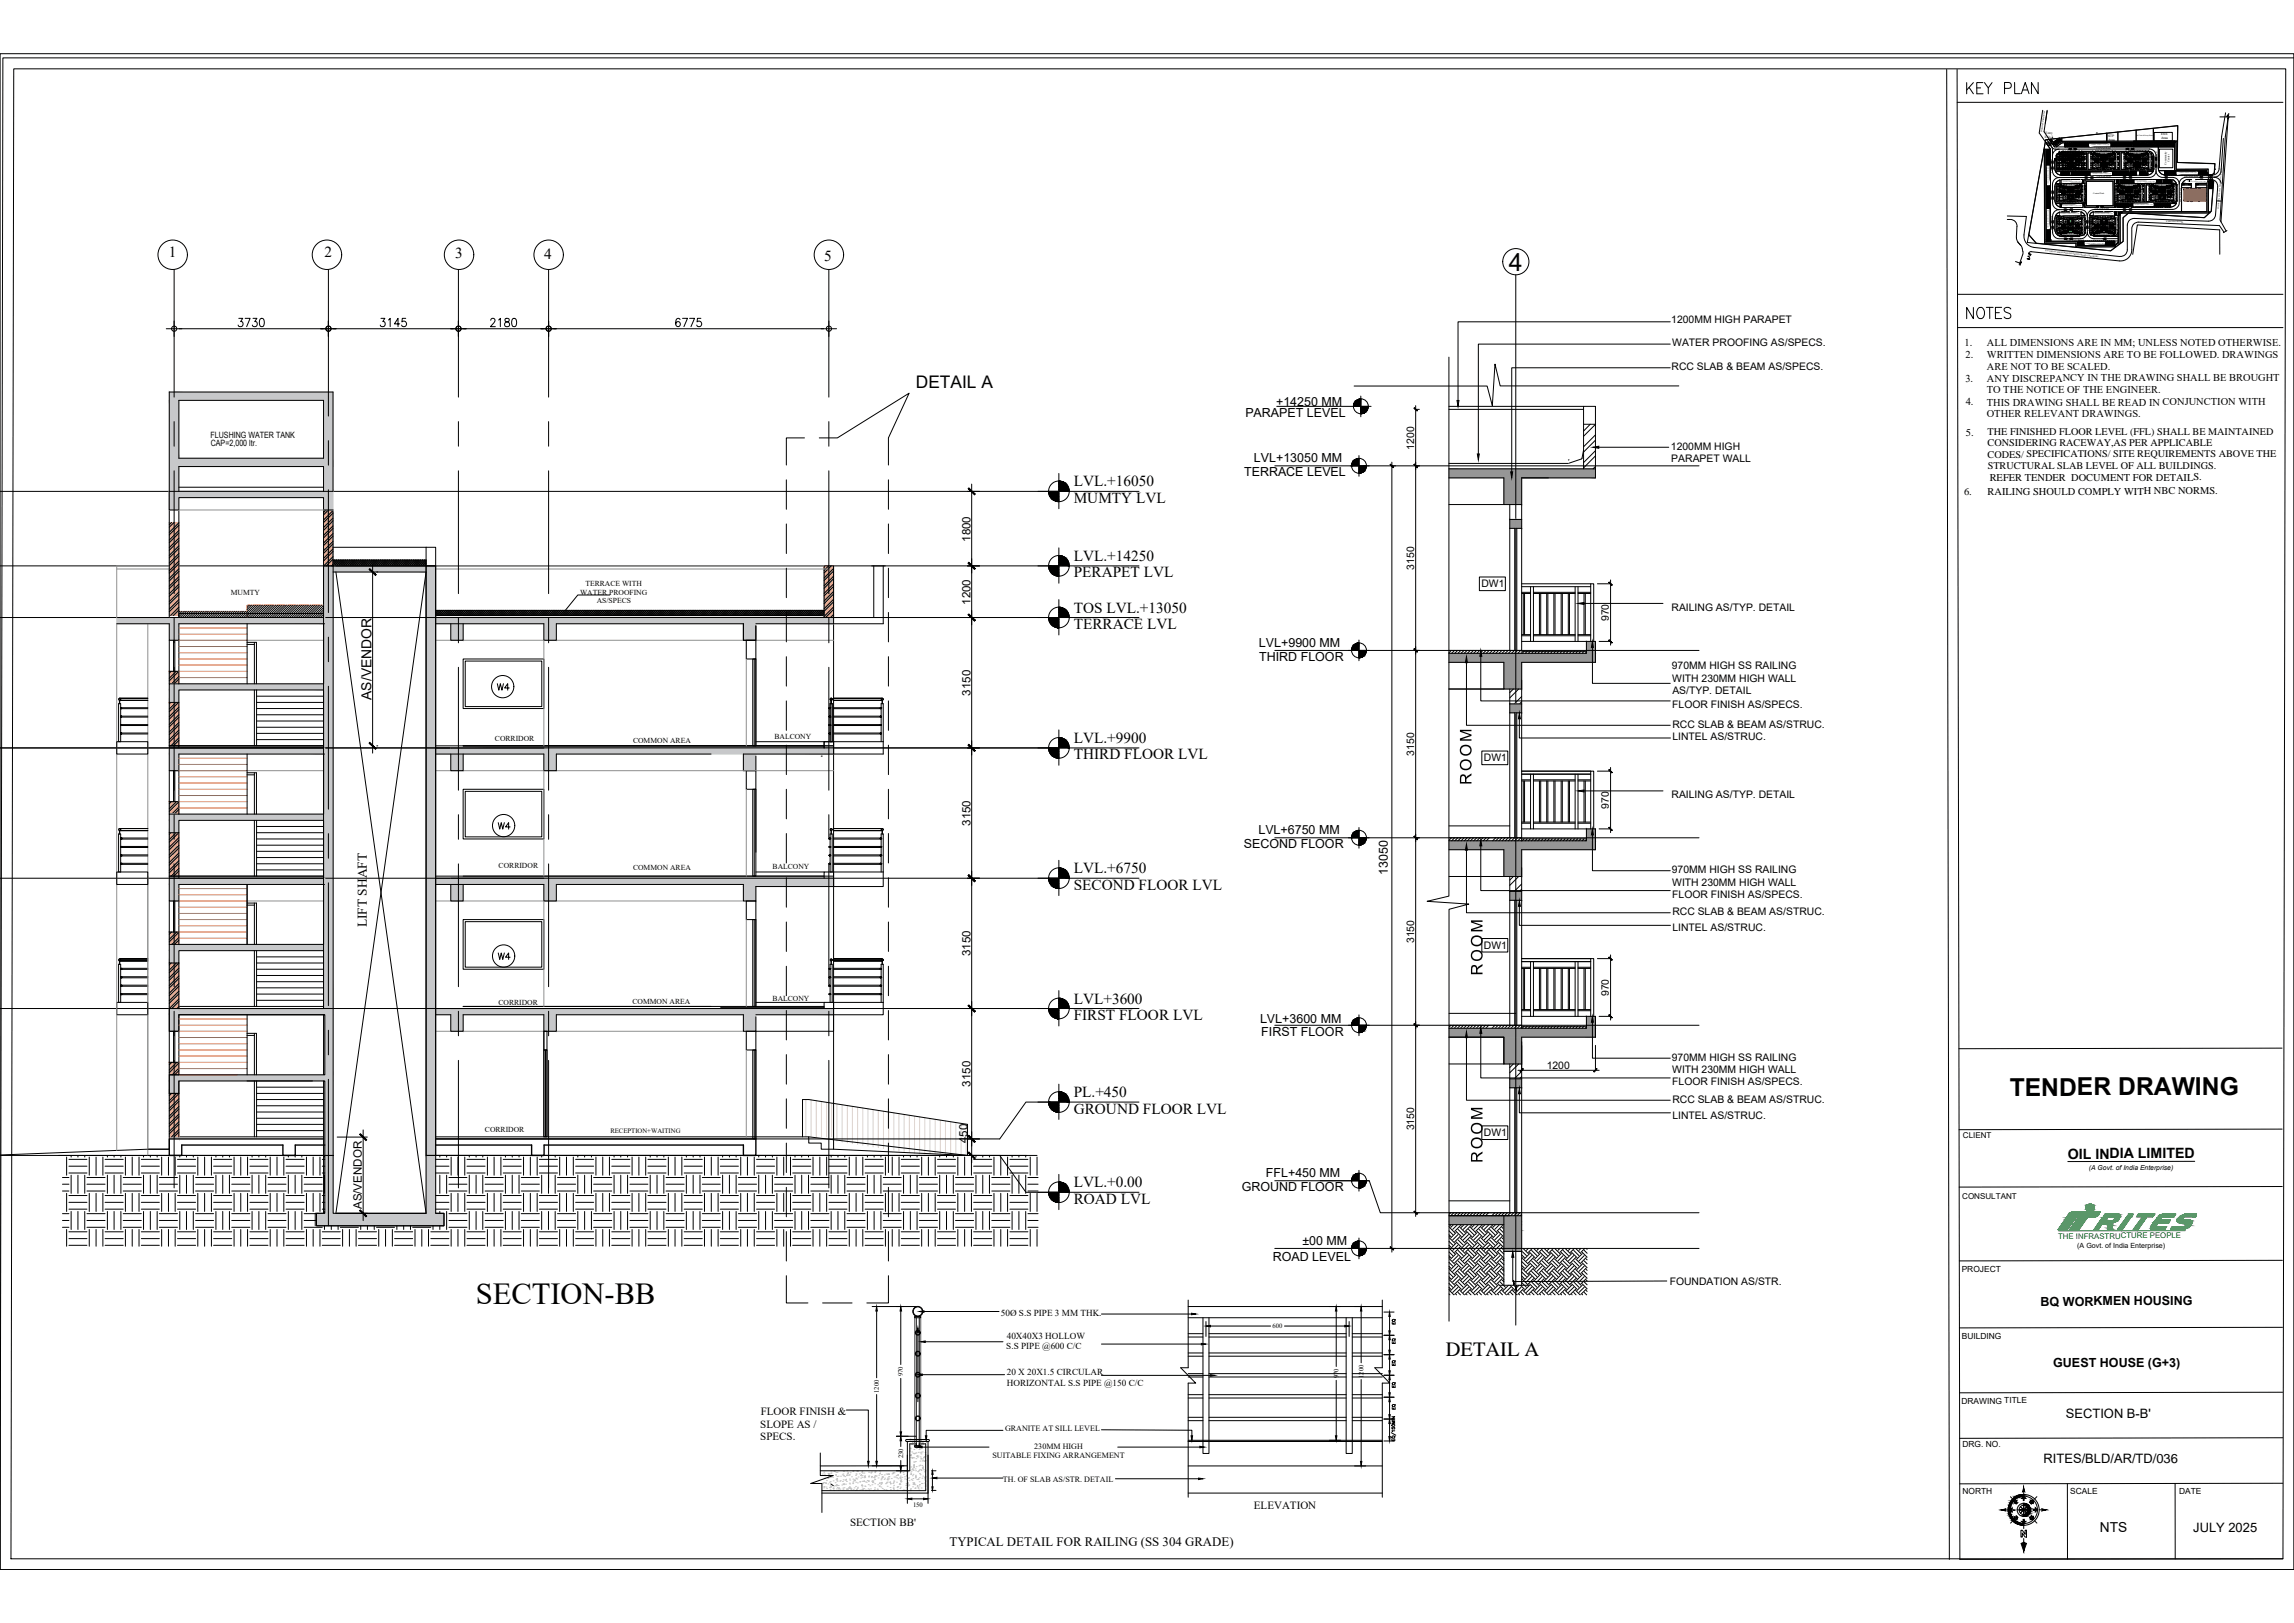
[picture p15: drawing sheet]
<svg xmlns="http://www.w3.org/2000/svg" width="594mm" height="420mm" viewBox="0 0 594 420" stroke-linecap="round" stroke-linejoin="round" font-family="sans-serif">
<defs><g id="words">
<text font-size="7.9" x="123.2" y="337.5">SECTION-BB</text>
<text font-size="6.5" x="390.7" y="70.1">4</text>
<text font-size="6.4" x="520.5" y="283.6">TENDER DRAWING</text>
<g font-size="5.6">
<text x="508.4" y="25.2">KEY PLAN</text>
<text x="508.4" y="83.5">NOTES</text>
</g>
<text font-size="5.3" x="374.4" y="351">DETAIL A</text>
<g font-size="4.7">
<text x="60.8" y="85.5">3730</text>
<text x="97.7" y="85.5">3145</text>
<text x="126.1" y="85.5">2180</text>
<text x="174.2" y="85.5">6775</text>
</g>
<text font-size="4.5" x="237.2" y="100.4">DETAIL A</text>
<g font-size="4.1">
<text x="381.2" y="202.6" transform="rotate(-90 381.2 202.6)">ROOM</text>
<text x="383.9" y="252.5" transform="rotate(-90 383.9 252.5)">ROOM</text>
<text x="383.9" y="301" transform="rotate(-90 383.9 301)">ROOM</text>
</g>
<g font-size="4">
<text x="43.7" y="66.6">1</text>
<text x="84" y="66.5">2</text>
<text x="117.8" y="66.7">3</text>
<text x="140.9" y="67">4</text>
<text x="213.5" y="67.6">5</text>
<text x="278.1" y="125.9">LVL.+16050</text>
<text x="278.1" y="130.2">MUMTY LVL</text>
<text x="278.1" y="149.5">PERAPET LVL</text>
<text x="278.1" y="145.2">LVL.+14250</text>
<text x="278.1" y="158.6">TOS LVL.+13050</text>
<text x="278.1" y="162.9">TERRACE LVL</text>
<text x="278.1" y="196.6">THIRD FLOOR LVL</text>
<text x="278.1" y="192.3">LVL.+9900</text>
<text x="128.1" y="215.6">W4</text>
<text x="278.1" y="226.1">LVL.+6750</text>
<text x="278.1" y="230.3">SECOND FLOOR LVL</text>
<text x="128.1" y="249.2">W4</text>
<text x="278.1" y="259.8">LVL+3600</text>
<text x="278.1" y="264.1">FIRST FLOOR LVL</text>
<text x="278.1" y="284">PL.+450</text>
<text x="278.1" y="288.3">GROUND FLOOR LVL</text>
<text x="278.1" y="311.6">ROAD LVL</text>
<text x="278.1" y="307.4">LVL.+0.00</text>
</g>
<g font-size="3.7">
<text x="127.8" y="179.4">W4</text>
<text x="535.5" y="299.9">OIL INDIA LIMITED</text>
</g>
<g font-size="3.6">
<text x="96.2" y="181.2" transform="rotate(-90 96.2 181.2)">AS/VENDOR</text>
<text x="543.8" y="396.5">NTS</text>
</g>
<text font-size="3.5" x="95" y="240.1" transform="rotate(-90 95 240.1)">LIFT SHAFT</text>
<g font-size="3.3">
<text x="535" y="367.2">SECTION B-B'</text>
<text x="529.2" y="378.8">RITES/BLD/AR/TD/036</text>
<text x="245.9" y="400.3">TYPICAL DETAIL FOR RAILING (SS 304 GRADE)</text>
<text x="568" y="396.6">JULY 2025</text>
</g>
<g font-size="3.2">
<text x="322.5" y="107.9">PARAPET LEVEL</text>
<text x="330.5" y="105">+14250 MM</text>
<text x="324.7" y="119.7">LVL+13050 MM</text>
<text x="322.2" y="123.4">TERRACE LEVEL</text>
<text x="326" y="167.4">LVL+9900 MM</text>
<text x="326.1" y="171.1">THIRD FLOOR</text>
<text x="325.9" y="215.9">LVL+6750 MM</text>
<text x="322.1" y="219.6">SECOND FLOOR</text>
<text x="359.4" y="226.5" transform="rotate(-90 359.4 226.5)">13050</text>
<text x="326.3" y="264.9">LVL+3600 MM</text>
<text x="326.6" y="268.2">FIRST FLOOR</text>
<text x="327.8" y="304.7">FFL+450 MM</text>
<text x="321.6" y="308.4">GROUND FLOOR</text>
<text x="337.3" y="322.2">±00 MM</text>
<text x="329.6" y="326.4">ROAD LEVEL</text>
<text x="528.5" y="338">BQ WORKMEN HOUSING</text>
<text x="531.7" y="353.9">GUEST HOUSE (G+3)</text>
</g>
<g font-size="3">
<text x="251.3" y="140.3" transform="rotate(-90 251.3 140.3)">1800</text>
<text x="251.3" y="156.6" transform="rotate(-90 251.3 156.6)">1200</text>
<text x="251.3" y="180.1" transform="rotate(-90 251.3 180.1)">3150</text>
<text x="251.3" y="213.8" transform="rotate(-90 251.3 213.8)">3150</text>
<text x="251.3" y="247.5" transform="rotate(-90 251.3 247.5)">3150</text>
<text x="251.3" y="281.3" transform="rotate(-90 251.3 281.3)">3150</text>
<text x="250.5" y="295.9" transform="rotate(-90 250.5 295.9)">450</text>
<text x="93.7" y="313" transform="rotate(-90 93.7 313)">AS/VENDOR</text>
</g>
<g font-size="2.9">
<text x="196.9" y="369.7">SLOPE AS /</text>
<text x="197" y="366.4">FLOOR FINISH &amp;</text>
<text x="196.9" y="372.9">SPECS.</text>
<text x="220.1" y="395.1">SECTION BB'</text>
<text x="324.7" y="390.6">ELEVATION</text>
</g>
<g font-size="2.8">
<text x="521.1" y="394">NE</text>
<text x="521.1" y="390.2">SE</text>
<text x="524.8" y="394">NW</text>
<text x="524.8" y="390.2">SW</text>
</g>
<g font-size="2.7">
<text x="432.8" y="83.6">1200MM HIGH PARAPET</text>
<text x="433.1" y="89.7">WATER PROOFING AS/SPECS.</text>
<text x="508.8" y="89.7">1.</text>
<text x="514.6" y="89.7">ALL DIMENSIONS ARE IN MM; UNLESS NOTED OTHERWISE.</text>
<text x="432.9" y="95.9">RCC SLAB &amp; BEAM AS/SPECS.</text>
<text x="509" y="92.7">2.</text>
<text x="514.5" y="92.7">WRITTEN DIMENSIONS ARE TO BE FOLLOWED. DRAWINGS</text>
<text x="514.6" y="95.8">ARE NOT TO BE SCALED.</text>
<text x="509" y="98.8">3.</text>
<text x="514.5" y="101.9">TO THE NOTICE OF THE ENGINEER.</text>
<text x="514.6" y="98.8">ANY DISCREPANCY IN THE DRAWING SHALL BE BROUGHT</text>
<text x="509.1" y="104.9">4.</text>
<text x="514.5" y="108">OTHER RELEVANT DRAWINGS.</text>
<text x="514.5" y="105.1">THIS DRAWING SHALL BE READ IN CONJUNCTION WITH</text>
<text x="509.1" y="112.9">5.</text>
<text x="366.2" y="116.4" transform="rotate(-90 366.2 116.4)">1200</text>
<text x="432.7" y="116.4">1200MM HIGH</text>
<text x="432.8" y="119.6">PARAPET WALL</text>
<text x="515.3" y="124.5">REFER TENDER DOCUMENT FOR DETAILS.</text>
<text x="508.6" y="128.1">6.</text>
<text x="514.7" y="128.1">RAILING SHOULD COMPLY WITH NBC NORMS.</text>
<text x="366.2" y="147.5" transform="rotate(-90 366.2 147.5)">3150</text>
<text x="383.7" y="152">DW1</text>
<text x="416.6" y="160.8" transform="rotate(-90 416.6 160.8)">970</text>
<text x="432.9" y="158.2">RAILING AS/TYP. DETAIL</text>
<text x="433" y="173.2">970MM HIGH SS RAILING</text>
<text x="433.1" y="176.4">WITH 230MM HIGH WALL</text>
<text x="433.1" y="179.7">AS/TYP. DETAIL</text>
<text x="433.1" y="183.2">FLOOR FINISH AS/SPECS.</text>
<text x="433.1" y="188.4">RCC SLAB &amp; BEAM AS/STRUC.</text>
<text x="433.1" y="191.6">LINTEL AS/STRUC.</text>
<text x="366.2" y="195.6" transform="rotate(-90 366.2 195.6)">3150</text>
<text x="384.3" y="197.1">DW1</text>
<text x="416.6" y="209.4" transform="rotate(-90 416.6 209.4)">970</text>
<text x="432.9" y="206.7">RAILING AS/TYP. DETAIL</text>
<text x="433" y="226.1">970MM HIGH SS RAILING</text>
<text x="433.1" y="229.3">WITH 230MM HIGH WALL</text>
<text x="433.1" y="232.4">FLOOR FINISH AS/SPECS.</text>
<text x="433.1" y="237">RCC SLAB &amp; BEAM AS/STRUC.</text>
<text x="366.2" y="244.2" transform="rotate(-90 366.2 244.2)">3150</text>
<text x="384.3" y="245.6">DW1</text>
<text x="433.1" y="241.1">LINTEL AS/STRUC.</text>
<text x="416.6" y="257.9" transform="rotate(-90 416.6 257.9)">970</text>
<text x="433" y="274.6">970MM HIGH SS RAILING</text>
<text x="400.6" y="276.7">1200</text>
<text x="433.1" y="277.8">WITH 230MM HIGH WALL</text>
<text x="433.1" y="281">FLOOR FINISH AS/SPECS.</text>
<text x="433.1" y="285.5">RCC SLAB &amp; BEAM AS/STRUC.</text>
<text x="366.2" y="292.7" transform="rotate(-90 366.2 292.7)">3150</text>
<text x="433.1" y="289.6">LINTEL AS/STRUC.</text>
<text x="384.3" y="294.2">DW1</text>
<text x="432.4" y="332.6">FOUNDATION AS/STR.</text>
</g>
<g font-size="2.6">
<text x="514.7" y="112.6">THE FINISHED FLOOR LEVEL (FFL) SHALL BE MAINTAINED</text>
<text x="514.7" y="118.5">CODES/ SPECIFICATIONS/ SITE REQUIREMENTS ABOVE THE</text>
<text x="514.7" y="115.6">CONSIDERING RACEWAY,AS PER APPLICABLE</text>
<text x="514.7" y="121.4">STRUCTURAL SLAB LEVEL OF ALL BUILDINGS.</text>
</g>
<g font-size="2.4">
<text x="259.2" y="340.7">50Ø S.S PIPE 3 MM THK.</text>
<text x="260.7" y="346.6">40X40X3 HOLLOW</text>
<text x="260.6" y="349.3">S.S PIPE @600 C/C</text>
<text x="260.7" y="356">20 X 20X1.5 CIRCULAR</text>
<text x="260.7" y="358.8">HORIZONTAL S.S PIPE @150 C/C</text>
</g>
<g font-size="2.2">
<text x="54.5" y="113.3">FLUSHING WATER TANK</text>
<text x="54.6" y="115.5">CAP=2,000 ltr.</text>
<text x="508" y="329.3">PROJECT</text>
<text x="508.1" y="346.7">BUILDING</text>
<text x="507.9" y="363.4">DRAWING TITLE</text>
<text x="508.2" y="374.7">DRG. NO.</text>
<text x="508.2" y="386.9">NORTH</text>
<text x="536.1" y="386.8">SCALE</text>
<text x="564.3" y="386.8">DATE</text>
</g>
<g font-size="2.1">
<text x="508.3" y="294.6">CLIENT</text>
<text x="508.1" y="310.3">CONSULTANT</text>
<text x="260.3" y="370.4">GRANITE AT SILL LEVEL</text>
<text x="257" y="377.5">SUITABLE FIXING ARRANGEMENT</text>
<text x="267.8" y="375.1">230MM HIGH</text>
<text x="259.7" y="383.7">TH. OF SLAB AS/STR. DETAIL</text>
</g>
<g font-size="2">
<text x="59.8" y="154">MUMTY</text>
<text x="150.2" y="153.9">WATER PROOFING</text>
<text x="151.6" y="151.7">TERRACE WITH</text>
<text x="154.5" y="156.2">AS/SPECS</text>
<text x="128.2" y="191.9">CORRIDOR</text>
<text x="200.6" y="191.4">BALCONY</text>
<text x="163.9" y="192.2">COMMON AREA</text>
<text x="129.1" y="224.7">CORRIDOR</text>
<text x="163.9" y="225.4">COMMON AREA</text>
<text x="200.1" y="225">BALCONY</text>
<text x="129.1" y="260.2">CORRIDOR</text>
<text x="163.8" y="260">COMMON AREA</text>
<text x="200.1" y="259.1">BALCONY</text>
<text x="125.6" y="293.1">CORRIDOR</text>
</g>
<text font-size="2" fill="#009926" x="533" y="320.7">THE INFRASTRUCTURE PEOPLE</text>
<g font-size="1.9">
<text x="532.5" y="40.1">1</text>
<text x="535" y="40.1" transform="rotate(-90 535 40.1)">2'</text>
<text x="536.3" y="40.1" transform="rotate(-90 536.3 40.1)">4'</text>
<text x="536.3" y="40.1">7</text>
<text x="536.8" y="40.1" transform="rotate(-90 536.8 40.1)">5'</text>
<text x="536.8" y="40.1">8</text>
<text x="539" y="40.6">A</text>
<text x="539.8" y="40.1" transform="rotate(-90 539.8 40.1)">10</text>
<text x="542.2" y="40.1">2'</text>
<text x="545.5" y="40.1" transform="rotate(-90 545.5 40.1)">5'</text>
<text x="546" y="40.1">9</text>
<text x="547.5" y="40.6">A</text>
<text x="547.5" y="40.9">B</text>
<text x="552.2" y="40.1" transform="rotate(-90 552.2 40.1)">2'</text>
<text x="553.5" y="40.1" transform="rotate(-90 553.5 40.1)">4'</text>
<text x="553.5" y="40.1">7</text>
<text x="554" y="40.1">8</text>
<text x="556.2" y="40.6">A</text>
<text x="556.5" y="40.1" transform="rotate(-90 556.5 40.1)">9'</text>
<text x="557" y="40.1" transform="rotate(-90 557 40.1)">10</text>
<text x="534.5" y="42.6" transform="rotate(-90 534.5 42.6)">W4</text>
<text x="536.8" y="43.4">D2</text>
<text x="539" y="43.1">H</text>
<text x="539" y="43.4" transform="rotate(-90 539 43.4)">W2</text>
<text x="539.3" y="42.6" transform="rotate(-90 539.3 42.6)">W4</text>
<text x="543" y="42.6" transform="rotate(-90 543 42.6)">W4</text>
<text x="546.2" y="43.4">W2</text>
<text x="546.2" y="42.6">W4</text>
<text x="546.7" y="43.4" transform="rotate(-90 546.7 43.4)">D2</text>
<text x="547.7" y="43.1">H</text>
<text x="551.7" y="42.6" transform="rotate(-90 551.7 42.6)">W4</text>
<text x="554" y="43.4">D2</text>
<text x="554.7" y="43.4">W2</text>
<text x="556.2" y="43.1">H</text>
<text x="556.5" y="42.6" transform="rotate(-90 556.5 42.6)">W4</text>
<text x="567.7" y="47.6" transform="rotate(-90 567.7 47.6)">W2</text>
<text x="532.5" y="48.4">1</text>
<text x="534.5" y="50.8" transform="rotate(-90 534.5 50.8)">W4</text>
<text x="535" y="48.4" transform="rotate(-90 535 48.4)">2'</text>
<text x="536.3" y="48.4" transform="rotate(-90 536.3 48.4)">4'</text>
<text x="536.3" y="48.4">7</text>
<text x="536.8" y="48.4">8</text>
<text x="538.3" y="51.8" transform="rotate(-90 538.3 51.8)">D2</text>
<text x="539" y="50.3">E</text>
<text x="539" y="52.8">L</text>
<text x="539" y="52.1">J</text>
<text x="539" y="51.3">G</text>
<text x="539" y="51.6" transform="rotate(-90 539 51.6)">W2</text>
<text x="539.3" y="48.4" transform="rotate(-90 539.3 48.4)">9'</text>
<text x="539.3" y="50.8" transform="rotate(-90 539.3 50.8)">W4</text>
<text x="539.8" y="48.4" transform="rotate(-90 539.8 48.4)">10</text>
<text x="548" y="50.8">W4</text>
<text x="548.2" y="48.4">2</text>
<text x="548.7" y="48.4">2'</text>
<text x="549.2" y="48.4">3</text>
<text x="550.5" y="48.4">5'</text>
<text x="551" y="48.4">6'</text>
<text x="551.2" y="48.4">7</text>
<text x="551.7" y="48.4">8</text>
<text x="551.7" y="51.6">D2</text>
<text x="552.7" y="48.4">9'</text>
<text x="552.7" y="51.6">W2</text>
<text x="553.2" y="48.4">10</text>
<text x="554.2" y="52.1">J</text>
<text x="554.5" y="50.8" transform="rotate(-90 554.5 50.8)">W4</text>
<text x="556.2" y="48.4">1</text>
<text x="557" y="48.4">2</text>
<text x="558.2" y="48.4">4</text>
<text x="558.2" y="50.8" transform="rotate(-90 558.2 50.8)">W4</text>
<text x="559.7" y="48.4">6'</text>
<text x="559.9" y="48.4" transform="rotate(-90 559.9 48.4)">4'</text>
<text x="560.4" y="51.6">D2</text>
<text x="560.7" y="48.4" transform="rotate(-90 560.7 48.4)">5'</text>
<text x="561.2" y="51.6">W2</text>
<text x="561.4" y="50.8">W4</text>
<text x="561.9" y="48.6">W4</text>
<text x="562.7" y="52.1">J</text>
<text x="539" y="57.6">K</text>
<text x="547.7" y="57.6">K</text>
<text x="547.7" y="59.1">G</text>
<text x="535" y="61.8" transform="rotate(-90 535 61.8)">2'</text>
<text x="536.3" y="61.8" transform="rotate(-90 536.3 61.8)">4'</text>
<text x="536.3" y="61.8">7</text>
<text x="536.8" y="61.8" transform="rotate(-90 536.8 61.8)">5'</text>
<text x="537.5" y="61.8">9'</text>
<text x="539" y="60.3">D</text>
<text x="539.8" y="61.8" transform="rotate(-90 539.8 61.8)">10</text>
<text x="541.8" y="61.8">2</text>
<text x="542.2" y="61.8">2'</text>
<text x="544.5" y="61.8">6'</text>
<text x="545.5" y="61.8" transform="rotate(-90 545.5 61.8)">5'</text>
<text x="546" y="61.8">9</text>
<text x="546.2" y="61.8">9'</text>
<text x="546.7" y="61.8">10</text>
<text x="547.7" y="60.3">D</text>
</g>
<g font-size="1.9" fill="#8f8f8f">
<text x="560.4" y="48.4">8</text>
<text x="539" y="59.1">G</text>
</g>
<g font-size="1.8">
<text x="541" y="303">(A Govt. of India Enterprise)</text>
<text x="538" y="323">(A Govt. of India Enterprise)</text>
</g>
<g font-size="1.7">
<text x="158.1" y="293.3">RECEPTION+WAITING</text>
<text x="329.6" y="343.9">600</text>
<text x="233.8" y="356.3" transform="rotate(-90 233.8 356.3)">970</text>
<text x="346.6" y="356.8" transform="rotate(-90 346.6 356.8)">970</text>
<text x="353.1" y="356.7" transform="rotate(-90 353.1 356.7)">1200</text>
<text x="227.6" y="360.6" transform="rotate(-90 227.6 360.6)">1200</text>
<text x="233.9" y="377.6" transform="rotate(-90 233.9 377.6)">230</text>
<text x="236.4" y="390">150</text>
</g>
<g font-size=".9">
<text x="529.6" y="35.6">Exit-2</text>
<text x="529.8" y="34.7" transform="rotate(-1 529.8 34.7)">Entry</text>
</g>
<g font-size=".8">
<text x="546" y="35.5">STP</text>
<text x="559.7" y="34.9">ESS</text>
<text x="559.8" y="35.9">Area</text>
<text x="546" y="36.5">Area</text>
</g>
<g font-size=".7">
<text x="543.2" y="41.8">TOWER-B</text>
<text x="552.2" y="41.7">TOWER-A</text>
<text x="561.9" y="41.9" transform="rotate(-90 561.9 41.9)">Center</text>
<text x="558.7" y="43.9" transform="rotate(-90 558.7 43.9)">6 M Wide Road</text>
<text x="561.1" y="42.6" transform="rotate(-91 561.1 42.6)">Community</text>
<text x="534.9" y="50.3">TOWER-F</text>
<text x="549.5" y="50.3">TOWER-E</text>
<text x="558.5" y="50.3" transform="rotate(-1 558.5 50.3)">TOWER-D</text>
<text x="534.6" y="58.9">TOWER-G</text>
<text x="542.9" y="58.9">TOWER-H</text>
<text x="535.1" y="62.3">6 M Wide Road</text>
</g>
<g font-size=".6">
<text x="528.8" y="34.2" transform="rotate(-82 528.8 34.2)">Proposed External Road</text>
<text x="542.9" y="38.5">6 M Wide Road</text>
<text x="531.4" y="44.8" transform="rotate(-90 531.4 44.8)">6 M Wide Road</text>
<text x="543" y="45.9">6 M Wide Road</text>
<text x="565.7" y="45.8">6 M Wide Road</text>
<text x="571.5" y="46" transform="rotate(-1 571.5 46)">Entry Exit-1</text>
<text x="542.1" y="50.3">Central Park</text>
<text x="564.9" y="52.4" transform="rotate(-90 564.9 52.4)">6 M Wide Road</text>
<text x="531.4" y="59.5" transform="rotate(-90 531.4 59.5)">6 M Wide Road</text>
<text x="541.1" y="59.8" transform="rotate(-90 541.1 59.8)">6 M Wide Road</text>
<text x="542.5" y="54.2">6 M Wide Road</text>
<text x="561" y="57.5" transform="rotate(2 561 57.5)">EXISTING ROAD</text>
<text x="529.6" y="65" transform="rotate(7 529.6 65)">EXTERNAL PROPOSED DIVERTED ROAD (15M ROW)</text>
</g>
<g font-size=".4">
<text x="553.3" y="35.2">UG Tank &amp; Pump Room</text>
<text x="535.4" y="41.8">TOWER-C</text>
<text x="574.6" y="54.1" transform="rotate(-85 574.6 54.1)">EXISTING ROAD TOWARDS DX HOUSING (13M ROW)</text>
</g>
<g font-size=".3">
<text x="541.6" y="37.6">COVERED PARKING -33 NOS. CARS</text>
<text x="530.5" y="47.5" transform="rotate(-90 530.5 47.5)">VISITOR PARKING -26 NOS. CARS</text>
<text x="534.2" y="47.1">COVERED PARKING -09 NOS. CARS</text>
<text x="542" y="45.1">COVERED PARKING -39 NOS. CARS</text>
<text x="553.4" y="47.1">COVERED PARKING -23 NOS. CARS</text>
<text x="564.5" y="44.9">VISITOR PARKING -20 NOS. CARS</text>
<text x="566.6" y="47.1">COVERED PARKING -07 NOS. CARS</text>
<text x="534.3" y="53.3">COVERED PARKING -11 NOS. CARS</text>
<text x="552.8" y="53.1">COVERED PARKING -25 NOS. CARS</text>
<text x="530.5" y="59.1" transform="rotate(-90 530.5 59.1)">COVERED PARKING -17 NOS. CARS</text>
<text x="533.8" y="55.5">COVERED PARKING -08 NOS. CARS</text>
<text x="542.5" y="55.5">COVERED PARKING -09 NOS. CARS</text>
<text x="540.1" y="63.1">COVERED PARKING -18 NOS. CARS</text>
</g>
</g></defs>
<!-- layer: hatch1 -->
<g fill="none" stroke="#000" stroke-width=".26">
<path d="M531.1 36.7h.2zM572.4 46.5l.1 .2zM46.6 158.3l-.3 .2M47.1 158.3l-.8 .8M47.7 158.3l-1.4 1.4M48.3 158.3l-1.7 1.6M48.8 158.3l-1.6 1.6M49.4 158.3l-1.6 1.6M50 158.3l-1.6 1.6M50.5 158.3l-1.6 1.6M51.1 158.3l-1.6 1.6M51.7 158.3l-1.6 1.6"/>
<path d="M52.2 158.3l-1.6 1.6M52.8 158.3l-1.6 1.6M53.4 158.3l-1.6 1.6M53.9 158.3l-1.6 1.6M54.5 158.3l-1.6 1.6M55.1 158.3l-1.6 1.6M55.7 158.3l-1.7 1.6M56.2 158.3l-1.6 1.6M56.8 158.3l-1.6 1.6M57.4 158.3l-1.7 1.6M57.9 158.3l-1.6 1.6M58.5 158.3l-1.6 1.6"/>
<path d="M59.1 158.3l-1.7 1.6M59.6 158.3l-1.6 1.6M60.2 158.3l-1.6 1.6M60.8 158.3l-1.7 1.6M61.3 158.3l-1.6 1.6M61.9 158.3l-1.6 1.6M62.5 158.3l-1.6 1.6M63 158.3l-1.6 1.6M63.6 158.3l-1.6 1.6M64 158.5l-1.4 1.4M64 159l-.9 .9M64 159.6l-.3 .3"/>
<path d="M64.6 156.7l-.6 .5M65.1 156.7l-1.1 1.1M65.7 156.7l-1.7 1.7M66.3 156.7l-2.3 2.2M66.8 156.7l-2.8 2.8M67.4 156.7l-3.2 3.2M68 156.7l-3.3 3.2M68.5 156.7l-3.2 3.2M69.1 156.7l-3.2 3.2M69.7 156.7l-3.3 3.2M70.2 156.7l-3.2 3.2M70.8 156.7l-3.2 3.2"/>
<path d="M71.4 156.7l-3.3 3.2M71.9 156.7l-3.2 3.2M72.5 156.7l-3.2 3.2M73.1 156.7l-3.2 3.2M73.7 156.7l-3.3 3.2M74.2 156.7l-3.2 3.2M74.8 156.7l-3.2 3.2M75.3 156.7l-3.2 3.2M75.9 156.7l-3.2 3.2M76.5 156.7l-3.2 3.2M77 156.7l-3.2 3.2M77.6 156.7l-3.2 3.2"/>
<path d="M78.2 156.7l-3.2 3.2M78.7 156.7l-3.2 3.2M79.3 156.7l-3.2 3.2M79.9 156.7l-3.2 3.2M80.4 156.7l-3.2 3.2M81 156.7l-3.2 3.2M81.6 156.7l-3.2 3.2M82.1 156.7l-3.2 3.2M82.7 156.7l-3.2 3.2M83.3 156.7l-3.2 3.2M83.8 159.6l-.3 .3M83.8 158.5l-1.4 1.4"/>
<path d="M83.8 157.3l-2.6 2.6M83.8 159l-.9 .9M83.8 157.9l-2 2M83.8 156.8l-3.2 3.1M86.3 145l1.4 1.5M86.3 145.5l.9 1M86.3 146l.4 .5M86.3 145.5l.4-.5 1.5 1.5M86.3 146.5h.1M86.6 146.5l1.5-1.5 1.5 1.5M87.1 145l1.5 1.5M87.2 145l-.9 .9"/>
<path d="M87.6 145l1.5 1.5M87.7 145l-1.4 1.4M88.5 145l1.6 1.5M88.6 145l-1.5 1.5M89 145l1.5 1.5M89.1 145l-1.5 1.5M89.5 146.5l1.5-1.5 1.4 1.5M89.5 145l1.5 1.5M89.6 145l-1.6 1.5M90 145l1.5 1.5M90 145l-1.5 1.5M90.5 145l1.5 1.5"/>
<path d="M90.5 145l-1.5 1.5M91.4 145l1.5 1.5M91.4 145l-1.5 1.5M91.9 145l1.5 1.5M91.9 145l-1.5 1.5M92.3 145l1.6 1.5M92.4 145l-1.5 1.5M92.8 145l1.5 1.5M92.9 145l-1.5 1.5M93.3 145l1.5 1.5M93.4 145l-1.6 1.5M93.8 145l1.5 1.5"/>
<path d="M93.8 145l-1.5 1.5M94.2 146.5l1.5-1.5 1.5 1.5M94.2 145l1.6 1.5M94.3 145l-1.5 1.5M94.7 145l1.5 1.5M94.8 145l-1.5 1.5M95.2 145l1.5 1.5M95.2 145l-1.5 1.5M96.1 145l1.5 1.5M96.2 145l-1.5 1.5M96.6 145l1.5 1.5M96.6 145l-1.4 1.5"/>
<path d="M97.1 145l1.5 1.5M97.1 145l-1.5 1.5M97.5 146.5l1.5-1.5 1.5 1.5M97.5 145l1.6 1.5M97.6 145l-1.5 1.5M98 145l1.5 1.5M98.1 145l-1.5 1.5M98.5 145l1.5 1.5M98.6 145l-1.6 1.5M98.9 146.5l1.5-1.5 1.5 1.5M99.5 145l1.5 1.5M99.5 145l-1.5 1.5"/>
<path d="M99.9 145l1.5 1.5M100 145l-1.5 1.5M100.4 146.5l1.5-1.5 1.4 1.5M100.9 145l1.5 1.5M100.9 145l-1.5 1.5M101.3 145l1.5 1.5M101.4 145l-1.5 1.5M102.3 145l1.5 1.5M102.3 145l-1.5 1.5M102.7 145l1.6 1.5M102.8 145l-1.5 1.5M103.2 146.5l1.5-1.5 1.5 1.5"/>
<path d="M103.2 145l1.6 1.5M103.3 145l-1.5 1.5M103.7 146.5l1.5-1.5 1.4 1.5M103.7 145l1.5 1.5M103.8 145l-1.6 1.5M104.2 145l1.5 1.5M104.2 145l-1.5 1.5M105.6 145l1.5 1.5M105.6 145l-1.4 1.5M106.1 145l1.5 1.5M106.1 145l-1.5 1.5M106.5 146.5l1.5-1.5 1.5 1.5"/>
<path d="M106.5 145l1.6 1.5M106.6 145l-1.5 1.5M107 145l1.5 1.5M107.1 145l-1.5 1.5M107.5 145l1.5 1.5M107.5 145l-1.5 1.5M107.9 146.5l1.5-1.5 .9 1-.5 .5M108.4 145l1.6 1.5M108.5 145l-1.5 1.5M108.9 145l1.4 1.5M109 145l-1.6 1.5M109.9 145l.4 .5-.9 1"/>
<path d="M109.9 145l-1.5 1.5M110.3 145l-1.4 1.5M112.8 158.8l.5 .6M112.8 158.2l.1-.2 1.4 1.4M112.8 158.6l.6-.6 1.4 1.4M112.8 159.3l.1 .1M112.8 158.4l1 1M113.9 158l1.3 1.4M113.9 158l-1.1 1.1M114.4 158l1.3 1.4M114.4 158l-1.3 1.4M114.8 158l1.4 1.4"/>
<path d="M114.9 158l-1.4 1.4M114.9 159.4l1.4-1.4 1.3 1.4M115.3 158l1.4 1.4M115.4 158l-1.4 1.4M115.8 158l1.3 1.4M115.8 158l-1.3 1.4M116.7 158l1.4 1.4M116.8 158l-1.4 1.4M117.2 158l1.3 1.4M117.3 158l-1.4 1.4M117.7 158l1.3 1.4M117.7 158l-1.3 1.4"/>
<path d="M117.8 159.4l1.3-1.4 1.4 1.4M118.1 158l1.4 1.4M118.2 158l-1.3 1.4M118.6 158l1.4 1.4M118.7 158l-1.4 1.4M119.6 158l1.3 1.4M119.6 158l-1.3 1.4M120 158l1.4 1.4M120.1 158l-1.4 1.4M120.5 158l1.4 1.4M120.6 158l-1.4 1.4M120.6 159.4l1.4-1.4 1.3 1.4"/>
<path d="M121 158l1.3 1.4M121 158l-1.3 1.4M121.5 158l1.3 1.4M121.5 158l-1.3 1.4M122.4 158l1.3 1.4M122.5 158l-1.4 1.4M122.5 159.4l1.4-1.4 1.3 1.4M122.9 158l1.3 1.4M122.9 158l-1.3 1.4M123 159.4l1.3-1.4 1.4 1.4M123.4 158l1.3 1.4M123.4 158l-1.3 1.4"/>
<path d="M124.8 158l1.3 1.4M124.8 158l-1.3 1.4M125.2 158l1.4 1.4M125.3 158l-1.4 1.4M125.4 159.4l1.3-1.4 1.3 1.4M125.7 158l1.4 1.4M125.8 158l-1.4 1.4M125.8 159.4l1.4-1.4 1.3 1.4M126.2 158l1.3 1.4M126.3 158l-1.4 1.4M127.6 158l1.3 1.4M127.7 158l-1.4 1.4"/>
<path d="M128.1 158l1.3 1.4M128.1 158l-1.3 1.4M128.6 158l1.3 1.4M128.6 158l-1.3 1.4M128.7 159.4l1.3-1.4 1.3 1.4M129 158l1.4 1.4M129.1 158l-1.4 1.4M129.5 158l1.4 1.4M129.5 158l-1.3 1.4M130.5 158l1.3 1.4M130.5 158l-1.3 1.4M130.9 158l1.4 1.4"/>
<path d="M131 158l-1.4 1.4M131.4 158l1.3 1.4M131.5 158l-1.4 1.4M131.5 159.4l1.4-1.4 1.3 1.4M131.9 158l1.3 1.4M131.9 158l-1.3 1.4M132.4 158l1.3 1.4M132.4 158l-1.3 1.4M133.3 158l1.3 1.4M133.3 158l-1.3 1.4M133.8 158l1.3 1.4M133.8 158l-1.3 1.4"/>
<path d="M134.2 158l1.4 1.4M134.3 158l-1.3 1.4M134.4 159.4l1.3-1.4 1.3 1.4M134.7 158l1.4 1.4M134.8 158l-1.4 1.4M135.2 158l1.3 1.4M135.2 158l-1.3 1.4M136.1 158l1.4 1.4M136.2 158l-1.4 1.4M136.6 158l1.3 1.4M136.7 158l-1.4 1.4M136.7 159.4l1.4-1.4 1.3 1.4"/>
<path d="M137.1 158l1.3 1.4M137.1 158l-1.3 1.4M137.6 158l1.3 1.4M137.6 158l-1.3 1.4M138.5 158l1.4 1.4M138.5 158l-1.3 1.4M139 158l1.3 1.4M139 158l-1.3 1.4M139.1 159.4l1.4-1.4 1.2 1.4M139.4 158l1.4 1.4M139.5 158l-1.3 1.4M139.6 159.4l1.3-1.4 1.3 1.4"/>
<path d="M139.9 158l1.4 1.4M140 158l-1.4 1.4M141.4 158l1.3 1.4M141.4 158l-1.4 1.4M141.8 158l1.3 1.4M141.9 158l-1.4 1.4M142.3 158l1.3 1.4M142.3 158l-1.3 1.4M142.4 159.4l1.3-1.4 1.4 1.4M142.8 158l1.3 1.4M142.8 158l-1.3 1.4M143.2 158l1.4 1.4"/>
<path d="M143.3 158l-1.3 1.4M144.2 158l1.3 1.4M144.2 158l-1.3 1.4M144.6 158l1.4 1.4M144.7 158l-1.3 1.4M145.1 158l1.4 1.4M145.2 158l-1.4 1.4M145.2 159.4l1.4-1.4 1.3 1.4M145.6 158l1.3 1.4M145.7 158l-1.4 1.4M146.1 158l1.3 1.4M146.1 158l-1.3 1.4"/>
<path d="M147 158l1.4 1.4M147.1 158l-1.4 1.4M147.5 158l1.3 1.4M147.5 158l-1.3 1.4M148 158l1.3 1.4M148 158l-1.3 1.4M148.1 159.4l1.3-1.4 1.3 1.4M148.4 158l1.4 1.4M148.5 158l-1.3 1.4M148.6 159.4l1.3-1.4 1.3 1.4M148.9 158l1.4 1.4M148.9 158l-1.3 1.4"/>
<path d="M150.3 158l1.4 1.4M150.4 158l-1.4 1.4M150.5 159.4l1.3-1.4 1.3 1.4M150.8 158l1.3 1.4M150.9 158l-1.4 1.4M151.3 158l1.3 1.4M151.3 158l-1.3 1.4M151.4 159.4l1.3-1.4 1.3 1.4M152.2 158l1.4 1.4M152.3 158l-1.4 1.4M152.8 159.4l1.4-1.4 1.3 1.4M153.2 158l1.3 1.4"/>
<path d="M153.2 158l-1.3 1.4M153.3 159.4l1.3-1.4 1.3 1.4M153.6 158l1.4 1.4M153.7 158l-1.3 1.4M154.2 159.4l1.4-1.4 1.3 1.4M155.1 158l1.3 1.4M155.1 158l-1.3 1.4M156 158l1.4 1.4M156.1 158l-1.4 1.4M156.2 159.4l1.3-1.4 1.3 1.4M156.5 158l1.3 1.4M156.5 158l-1.3 1.4"/>
<path d="M157 158l1.3 1.4M157 158l-1.3 1.4M157.6 159.4l1.3-1.4 1.3 1.4M157.9 158l1.4 1.4M157.9 158l-1.3 1.4M158.4 158l1.3 1.4M158.4 158l-1.3 1.4M159 159.4l1.3-1.4 1.3 1.4M159.3 158l1.4 1.4M159.4 158l-1.4 1.4M159.8 158l1.3 1.4M159.9 158l-1.4 1.4"/>
<path d="M160.8 158l1.3 1.4M160.8 158l-1.4 1.4M161.2 158l1.4 1.4M161.3 158l-1.4 1.4M161.7 158l1.3 1.4M161.7 158l-1.3 1.4M161.8 159.4l1.4-1.4 1.3 1.4M162.2 158l1.3 1.4M162.2 158l-1.3 1.4M162.3 159.4l1.3-1.4 1.3 1.4M162.6 158l1.4 1.4M162.7 158l-1.3 1.4"/>
<path d="M164 158l1.4 1.4M164.1 158l-1.3 1.4M164.5 158l1.4 1.4M164.6 158l-1.4 1.4M165 158l1.4 1.4M165.1 158l-1.4 1.4M165.1 159.4l1.4-1.4 1.3 1.4M165.5 158l1.3 1.4M165.5 158l-1.3 1.4M166 158l1.3 1.4M166 158l-1.4 1.4M166.6 159.4l1.3-1.4 1.3 1.4"/>
<path d="M166.9 158l1.3 1.4M167 158l-1.4 1.4M167.4 158l1.3 1.4M167.4 158l-1.3 1.4M168 159.4l1.3-1.4 1.3 1.4M168.3 158l1.4 1.4M168.4 158l-1.4 1.4M168.8 158l1.4 1.4M168.8 158l-1.3 1.4M169.7 158l1.4 1.4M169.8 158l-1.4 1.4M169.9 159.4l1.3-1.4 1.3 1.4"/>
<path d="M170.2 158l1.4 1.4M170.3 158l-1.4 1.4M170.7 158l1.3 1.4M170.7 158l-1.3 1.4M170.8 159.4l1.4-1.4 1.2 1.4M171.3 159.4l1.3-1.4 1.3 1.4M171.6 158l1.4 1.4M171.7 158l-1.4 1.4M172.7 159.4l1.3-1.4 1.4 1.4M173.1 158l1.3 1.4M173.1 158l-1.3 1.4M173.5 158l1.4 1.4"/>
<path d="M173.6 158l-1.4 1.4M174.5 158l1.3 1.4M174.5 158l-1.3 1.4M175 158l1.3 1.4M175 158l-1.4 1.4M175.4 158l1.4 1.4M175.5 158l-1.4 1.4M175.6 159.4l1.3-1.4 1.3 1.4M175.9 158l1.3 1.4M176 158l-1.4 1.4M176 159.4l1.4-1.4 1.3 1.4M176.4 158l1.3 1.4"/>
<path d="M176.4 158l-1.3 1.4M177.8 158l1.3 1.4M177.8 158l-1.3 1.4M178.3 158l1.3 1.4M178.3 158l-1.3 1.4M178.7 158l1.4 1.4M178.8 158l-1.4 1.4M178.9 159.4l1.3-1.4 1.3 1.4M179.2 158l1.4 1.4M179.3 158l-1.4 1.4M179.7 158l1.3 1.4M179.7 158l-1.3 1.4"/>
<path d="M180.3 159.4l1.3-1.4 1.3 1.4M180.6 158l1.4 1.4M180.7 158l-1.4 1.4M181.1 158l1.3 1.4M181.2 158l-1.4 1.4M181.7 159.4l1.3-1.4 1.4 1.4M182.1 158l1.3 1.4M182.1 158l-1.3 1.4M182.5 158l1.4 1.4M182.6 158l-1.4 1.4M183.5 158l1.3 1.4M183.5 158l-1.3 1.4"/>
<path d="M183.9 158l1.4 1.4M184 158l-1.4 1.4M184.4 158l1.4 1.4M184.5 158l-1.4 1.4M184.5 159.4l1.4-1.4 1.3 1.4M184.9 158l1.3 1.4M185 158l-1.4 1.4M185 159.4l1.4-1.4 1.2 1.4M185.4 158l1.3 1.4M185.4 158l-1.3 1.4M186.8 158l1.3 1.4M186.8 158l-1.3 1.4"/>
<path d="M187.3 158l1.3 1.4M187.3 158l-1.3 1.4M187.7 158l1.4 1.4M187.8 158l-1.4 1.4M188.2 158l1.4 1.4M188.2 158l-1.3 1.4M188.7 158l1.3 1.4M188.7 158l-1.3 1.4M189.1 158l1.4 1.4M189.2 158l-1.3 1.4M189.3 159.4l1.3-1.4 1.3 1.4M189.6 158l1.4 1.4"/>
<path d="M189.7 158l-1.4 1.4M189.7 159.4l1.4-1.4 1.3 1.4M190.1 158l1.3 1.4M190.2 158l-1.4 1.4M191.5 158l1.4 1.4M191.6 158l-1.4 1.4M192 158l1.3 1.4M192 158l-1.3 1.4M192.5 158l1.3 1.4M192.5 158l-1.3 1.4M192.6 159.4l1.3-1.4 1.3 1.4M192.9 158l1.4 1.4"/>
<path d="M193 158l-1.3 1.4M193.4 158l1.4 1.4M193.5 158l-1.4 1.4M194 159.4l1.4-1.4 1.2 1.4M194.4 158l1.3 1.4M194.4 158l-1.3 1.4M194.8 158l1.4 1.4M194.9 158l-1.4 1.4M195.4 159.4l1.4-1.4 1.3 1.4M195.8 158l1.3 1.4M195.8 158l-1.3 1.4M196.3 158l1.3 1.4"/>
<path d="M196.3 158l-1.3 1.4M197.2 158l1.3 1.4M197.2 158l-1.3 1.4M197.7 158l1.3 1.4M197.7 158l-1.3 1.4M198.1 158l1.4 1.4M198.2 158l-1.3 1.4M198.3 159.4l1.3-1.4 1.3 1.4M198.6 158l1.4 1.4M198.7 158l-1.4 1.4M198.7 159.4l1.4-1.4 1.3 1.4M199.1 158l1.3 1.4"/>
<path d="M199.1 158l-1.3 1.4M200.5 158l1.3 1.4M200.6 158l-1.4 1.4M201 158l1.3 1.4M201 158l-1.3 1.4M201.5 158l1.3 1.4M201.5 158l-1.3 1.4M201.6 159.4l1.3-1.4 1.3 1.4M201.9 158l1.4 1.4M202 158l-1.3 1.4M202.4 158l1.4 1.4M202.4 158l-1.3 1.4"/>
<path d="M203 159.4l1.4-1.4 1.2 1.4M203.3 158l1.4 1.4M203.4 158l-1.3 1.4M203.5 159.4l1.3-1.4 1.3 1.4M203.8 158l1.4 1.4M203.9 158l-1.4 1.4M204.4 159.4l1.4-1.4 1.3 1.4M205.3 158l1.3 1.4M205.3 158l-1.4 1.4M206.2 158l1.3 1.4M206.2 158l-1.3 1.4M206.3 159.4l1.3-1.4 1.4 1.4"/>
<path d="M206.7 158l1.3 1.4M206.7 158l-1.3 1.4M207.1 158l1.4 1.4M207.2 158l-1.3 1.4M207.7 159.4l1.4-1.4 1.3 1.4M208.1 158l1.3 1.4M208.1 158l-1.3 1.4M208.5 158l1.4 1.4M208.6 158l-1.3 1.4M209.1 159.4l1.4-1.4 1.3 1.4M209.5 158l1.3 1.4M209.6 158l-1.4 1.4"/>
<path d="M210 158l1.3 1.4M210 158l-1.3 1.4M210.9 158l1.4 1.4M211 158l-1.4 1.4M211.4 158l1.3 1.4M211.4 158l-1.3 1.4M211.9 158l1.3 1.4M211.9 158l-1.3 1.4M212.3 158l1.1 1.1M212.4 158l-1.3 1.4M212.8 158l.6 .6M212.9 158l-1.4 1.4"/>
<path d="M213.4 158.9l-.5 .5M213.4 158.4l-.9 1M213.4 158.1l-1.4 1.3"/>
</g>
<!-- layer: FLOORING -->
<path d="M46.3 158.8h37.5M86.3 145h24v1.5h-24zM112.8 158h100.6v1.4h-100.6zM43.8 193.1h40M112.8 193.1h103.1M43.8 226.8h40M112.8 226.8h103.1M43.8 260.5h40M119.9 260.5h64.2M186.6 260.8h26.8M83.8 294.3h-40v3.2h-5.5l-38.2 1.5M112.8 294.3h96.6v1.6h3.3v1.6h3.2l34.7 1.6" fill="none" stroke="#000" stroke-width=".26"/>
<!-- layer: ELE MATERIAL -->
<g fill="#c7c8ca" stroke="#c7c8ca" stroke-width=".26">
<path d="M83.8 146.5h2.5z"/>
<path d="M83.8 261.1h2.5z"/>
<path d="M85 120.8h1.2v6.4z"/>
<path d="M116.7 261.1l99.2 1.6v-1.6zM116.7 261.1l99.2 1.6h-99.2z"/>
<path d="M192.5 262.7l3.2 4.3v-4.3zM192.5 262.7l3.2 4.3h-3.2z"/>
<path d="M140.8 262.7l3.3 4.3v-4.3zM140.8 262.7l3.3 4.3h-3.3z"/>
<path d="M116.7 262.7l3.2 4.3v-4.3zM116.7 262.7l3.2 4.3h-3.2z"/>
<path d="M83.8 146.5l2.5 114.6v-114.6zM83.8 146.5l2.5 114.6h-2.5zM43.8 261.1h42.5z"/>
<path d="M43.8 261.1l42.5 1.6v-1.6zM43.8 261.1l42.5 1.6h-42.5z"/>
<path d="M43.8 262.7l2.5 4.3v-4.3zM43.8 262.7l2.5 4.3h-2.5z"/>
<path d="M84.1 262.7l2.2 15.6v-15.6zM84.1 262.7l2.2 15.6h-2.2z"/>
<path d="M43.8 278.3l42.5 1.5v-1.5zM43.8 278.3l42.5 1.5h-42.5z"/>
<path d="M43.8 279.8l2.5 3.3v-3.3zM43.8 279.8l2.5 3.3h-2.5z"/>
<path d="M110.3 146.5l2.5 152.6v-152.6zM110.3 146.5l2.5 152.6h-2.5z"/>
<path d="M84.1 279.8l2.2 19.3v-19.3zM84.1 279.8l2.2 19.3h-2.2z"/>
<path d="M110.3 299.1l2.5 15v-15zM110.3 299.1l2.5 15h-2.5z"/>
<path d="M84.1 299.1l2.2 15v-15zM84.1 299.1l2.2 15h-2.2z"/>
<path d="M82 314.1l33 3.2v-3.2zM82 314.1l33 3.2h-33z"/>
<path d="M112.8 159.9l5 1.6v-1.6zM112.8 159.9l5 1.6h-5z"/>
<path d="M112.8 193.6l5 1.6v-1.6zM112.8 193.6l5 1.6h-5z"/>
<path d="M112.8 227.4l5 1.6v-1.6zM112.8 227.4l5 1.6h-5z"/>
<path d="M112.8 261.1l5 1.6v-1.6zM112.8 261.1l5 1.6h-5z"/>
<path d="M86.3 146.5l24 1.6v-1.6zM86.3 146.5l24 1.6h-24z"/>
<path d="M43.8 227.4l40.3 1.6v-1.6zM43.8 227.4l40.3 1.6h-40.3z"/>
<path d="M43.8 229l2.5 4.2v-4.2zM43.8 229l2.5 4.2h-2.5z"/>
<path d="M43.8 244.5l40.3 1.6v-1.6zM43.8 244.5l40.3 1.6h-40.3z"/>
<path d="M43.8 246.1l2.5 3.2v-3.2zM43.8 246.1l2.5 3.2h-2.5z"/>
<path d="M116.7 227.4l99.2 1.6v-1.6zM116.7 227.4l99.2 1.6h-99.2z"/>
<path d="M192.5 229l23.4 .5v-.5zM192.5 229l23.4 .5h-23.4z"/>
<path d="M192.5 229.5l3.2 3.7v-3.7zM192.5 229.5l3.2 3.7h-3.2z"/>
<path d="M140.8 229l3.3 4.2v-4.2zM140.8 229l3.3 4.2h-3.3z"/>
<path d="M116.7 229l3.2 4.2v-4.2zM116.7 229l3.2 4.2h-3.2z"/>
<path d="M116.7 193.6l99.2 1.6v-1.6zM116.7 193.6l99.2 1.6h-99.2z"/>
<path d="M192.5 195.2l3.2 4.3v-4.3zM192.5 195.2l3.2 4.3h-3.2z"/>
<path d="M140.8 195.2l3.3 4.3v-4.3zM140.8 195.2l3.3 4.3h-3.3z"/>
<path d="M116.7 195.2l3.2 4.3v-4.3zM116.7 195.2l3.2 4.3h-3.2z"/>
<path d="M43.8 193.6l40.3 1.6v-1.6zM43.8 193.6l40.3 1.6h-40.3z"/>
<path d="M43.8 195.2l2.5 4.3v-4.3zM43.8 195.2l2.5 4.3h-2.5z"/>
<path d="M43.8 210.8l40.3 1.6v-1.6zM43.8 210.8l40.3 1.6h-40.3z"/>
<path d="M43.8 212.4l2.5 3.2v-3.2zM43.8 212.4l2.5 3.2h-2.5z"/>
<path d="M116.7 159.9l99.2 1.6v-1.6zM116.7 159.9l99.2 1.6h-99.2z"/>
<path d="M192.5 161.5l3.2 4.3v-4.3zM192.5 161.5l3.2 4.3h-3.2z"/>
<path d="M140.8 161.5l3.3 4.3v-4.3zM140.8 161.5l3.3 4.3h-3.3z"/>
<path d="M116.7 161.5l3.2 4.3v-4.3zM116.7 161.5l3.2 4.3h-3.2z"/>
<path d="M43.8 159.9l40.3 1.6v-1.6zM43.8 159.9l40.3 1.6h-40.3z"/>
<path d="M43.8 161.5l2.5 4.3v-4.3zM43.8 161.5l2.5 4.3h-2.5z"/>
<path d="M43.8 177l40.3 1.6v-1.6zM43.8 177l40.3 1.6h-40.3z"/>
<path d="M43.8 178.6l2.5 3.2v-3.2zM43.8 178.6l2.5 3.2h-2.5z"/>
<path d="M30.2 159.9l13.6 1.6v-1.6zM30.2 159.9l13.6 1.6h-13.6z"/>
<path d="M83.8 127.2l2.4 4.8v-4.8zM83.8 127.2l2.4 4.8h-2.4z"/>
<path d="M43.8 127.2l40.3 1.6v-1.6zM43.8 127.2l40.3 1.6h-40.3z"/>
<path d="M43.8 128.8l2.5 3.2v-3.2zM43.8 128.8l2.5 3.2h-2.5z"/>
<path d="M45.1 101.5l39.9 2.1v-2.1zM45.1 101.5l39.9 2.1h-39.9z"/>
<path d="M43.8 101.5l1.3 2.1v-2.1zM43.8 101.5l1.3 2.1h-1.3z"/>
<path d="M83.8 103.6l1.2 15v-15zM83.8 103.6l1.2 15h-1.2z"/>
<path d="M45.1 103.6l1.2 15v-15zM45.1 103.6l1.2 15h-1.2z"/>
<path d="M85 101.5l1.2 19.3v-19.3zM85 101.5l1.2 19.3h-1.2z"/>
<path d="M45.1 118.6l39.9 2.2v-2.2zM45.1 118.6l39.9 2.2h-39.9z"/>
<path d="M85 127.2h1.2zM85 120.8l1.2 6.4h-1.2z"/>
<path d="M83.8 120.8l1.2 6.4v-6.4zM83.8 120.8l1.2 6.4h-1.2zM83.8 127.2h1.2zM83.8 127.2h1.2zM83.8 127.2h1.2z"/>
<path d="M45.1 120.8l1.2 6.4v-6.4zM45.1 120.8l1.2 6.4h-1.2z"/>
<path d="M43.8 103.6l1.3 23.6v-23.6zM43.8 103.6l1.3 23.6h-1.3z"/>
<path d="M45.1 127.2h1.2zM45.1 127.2h1.2zM45.1 127.2h1.2z"/>
<path d="M43.8 127.2h1.3zM43.8 127.2h1.3zM43.8 127.2h1.3zM43.8 127.2h1.3zM43.8 127.2h1.3z"/>
</g>
<!-- layer: RCC SLAB -->
<g fill="none" stroke="#f26722" stroke-width=".26">
<path d="M46.3 158.3h17.7M64 158.3v1.6M83.8 156.7h-19.8v1.6M46.3 162.6h17.7M46.3 164.2h17.7M46.3 165.8h17.7M46.3 167.4h17.7M46.3 169h17.7M46.3 170.6h17.7M46.3 172.2h17.7M46.3 173.8h17.7M46.3 175.4h17.7"/>
<path d="M46.3 196.3h17.7M46.3 197.9h17.7M46.3 199.5h17.7M46.3 201.1h17.7M46.3 202.7h17.7M46.3 204.3h17.7M46.3 205.9h17.7M46.3 207.5h17.7M46.3 209.1h17.7M46.3 230h17.7M46.3 231.6h17.7M46.3 233.2h17.7"/>
<path d="M46.3 234.9h17.7M46.3 236.5h17.7M46.3 238.1h17.7M46.3 239.7h17.7M46.3 241.3h17.7M46.3 242.9h17.7M46.3 262.2h15.2M46.3 278.3h15.2M46.3 263.8h17.7M46.3 265.4h17.7M46.3 267h17.7M46.3 268.6h17.7"/>
<path d="M46.3 270.2h17.7M46.3 271.8h17.7M46.3 273.4h17.7M46.3 275h17.7M46.3 276.6h17.7"/>
</g>
<!-- layer: STONE -->
<g fill="none" stroke="#000" stroke-width=".26">
<path d="M66.4 180.2h17.4M66.4 181.8h17.4M66.4 183.4h17.4M66.4 185h17.4M66.4 186.7h17.4M66.4 188.3h17.4M66.4 189.9h17.4M66.4 191.5h17.4M66.4 214h17.4M66.4 215.6h17.4M66.4 217.2h17.4M66.4 218.8h17.4"/>
<path d="M66.4 220.4h17.4M66.4 222h17.4M66.4 223.6h17.4M66.4 225.2h17.4M66.4 247.7h17.4M66.4 249.3h17.4M66.4 250.9h17.4M66.4 252.5h17.4M66.4 254.1h17.4M66.4 255.7h17.4M66.4 257.3h17.4M66.4 259h17.4"/>
<path d="M64 279.8h16.9M66.4 281.5h17.4M66.4 283.1h17.4M66.4 284.7h17.4M66.4 286.3h17.4M66.4 287.9h17.4M66.4 289.5h17.4M66.4 291.1h17.4M66.4 292.7h17.4"/>
</g>
<!-- layer: A-FURNITURE -->
<g fill="none" stroke="#000" stroke-width=".26">
<path d="M17.3 299.5v4.7M18.4 299.1v.4M20.2 299.1v.4M21.9 299.1v.4M23.1 299.5v4.7M24.9 299.5v4.7M26.6 299.5v4.7M27.8 299.1v.4M29.5 299.1v.4M31.3 299.1v.4M32.5 299.5v4.7M34.2 299.5v4.7"/>
<path d="M36 299.5v4.7M37.2 299.1v.4M38.9 299.1v.4M40.7 299.1v.4M41.9 299.5v4.7M43.6 299.5v4.7M45.4 299.5v4.7M46.6 299.1v.4M48.3 299.1v.4M50.1 299.1v.4M51.2 299.5v4.7M53 299.5v4.7"/>
<path d="M54.8 299.5v4.7M55.9 299.1v.4M57.7 299.1v.4M59.4 299.1v.4M60.6 299.5v4.7M62.3 299.5v4.7M64.1 299.5v4.7M65.3 299.1v.4M67 299.1v.4M68.8 299.1v.4M70 299.5v4.7M71.7 299.5v4.7"/>
<path d="M73.5 299.5v4.7M74.7 299.1v.4M76.4 299.1v.4M78.2 299.1v.4M79.4 299.5v4.7M81.1 299.5v4.7M82.9 299.5v4.7M84 299.1v.4M113.9 299.1v.4M115.7 299.1v.4M116.8 299.5v4.7M118.6 299.5v4.7"/>
<path d="M120.4 299.5v4.7M121.5 299.1v.4M123.3 299.1v.4M125 299.1v.4M126.2 299.5v4.7M128 299.5v4.7M129.7 299.5v4.7M130.9 299.1v.4M132.7 299.1v.4M134.4 299.1v.4M135.6 299.5v4.7M137.3 299.5v4.7"/>
<path d="M139.1 299.5v4.7M140.3 299.1v.4M142 299.1v.4M143.8 299.1v.4M144.9 299.5v4.7M146.7 299.5v4.7M148.5 299.5v4.7M149.6 299.1v.4M151.4 299.1v.4M153.2 299.1v.4M154.3 299.5v4.7M156.1 299.5v4.7"/>
<path d="M157.8 299.5v4.7M159 299.1v.4M160.8 299.1v.4M162.5 299.1v.4M163.7 299.5v4.7M165.5 299.5v4.7M167.2 299.5v4.7M168.4 299.1v.4M170.2 299.1v.4M171.9 299.1v.4M173.1 299.5v4.7M174.8 299.5v4.7"/>
<path d="M176.6 299.5v4.7M177.7 299.1v.4M179.5 299.1v.4M181.3 299.1v.4M182.4 299.5v4.7M184.2 299.5v4.7M186 299.5v4.7M187.1 299.1v.4M188.9 299.1v.4M190.6 299.1v.4M191.8 299.5v4.7M193.6 299.5v4.7"/>
<path d="M195.3 299.5v4.7M196.5 299.1v.4M198.3 299.1v.4M200 299.1v.4M201.2 299.5v4.7M203 299.5v4.7M204.7 299.5v4.7M205.9 299.1v.4M207.6 299.1v.4M209.4 299.1v.4M210.5 299.5v4.7M212.3 299.5v4.7"/>
<path d="M214.1 299.5v4.7M215.2 299.1v.4M217 299.1v.4M218.8 299.1v.4M219.9 299.5v4.7M221.7 299.5v4.7M223.4 299.5v4.7M224.6 299.1v.4M226.4 299.1v.4M228.1 299.1v.4M229.3 299.5v4.7M231.1 299.5v4.7"/>
<path d="M232.8 299.5v4.7M234 299.1v.4M235.8 299.1v.4M237.5 299.1v.4M238.7 299.5v4.7M240.4 299.5v4.7M242.2 299.5v4.7M243.4 299.1v.4M245.1 299.1v.4M246.9 299.1v.4M248 299.5v4.7M249.8 299.5v4.7"/>
<path d="M251.6 299.5v4.7M252.7 299.1v.4M254.5 299.1v.4M256.2 299.1v.4M257.4 299.5v4.7M259.2 299.5v4.7M260.9 299.5v4.7M262.1 299.1v.4M263.9 299.1v.4M265.6 299.1v.4M266.8 299.5v4.7M268.6 299.5v4.7"/>
<path d="M16.2 308.3h1.7M16.2 317.7h1.7M16.2 306.6h1.7M16.2 316h1.7M16.2 304.8h1.7M16.2 314.2h1.7M17.3 308.9v4.7M17.3 318.3v4.3M17.9 303.7h4.6M17.9 313h4.6M17.9 301.9h4.6M17.9 311.3h4.6"/>
<path d="M17.9 300.1h4.6M17.9 309.5h4.6M17.9 318.9h4.6M18.4 304.2v4.7M18.4 313.6v4.7M20.2 304.2v4.7M20.2 313.6v4.7M21.9 304.2v4.7M21.9 313.6v4.7M22.5 308.3h4.7M22.5 317.7h4.7M22.5 306.6h4.7"/>
<path d="M22.5 316h4.7M22.5 304.8h4.7M22.5 314.2h4.7M23.1 308.9v4.7M23.1 318.3v4.3M24.9 308.9v4.7M24.9 318.3v4.3M26.6 308.9v4.7M26.6 318.3v4.3M27.2 303.7h4.7M27.2 313h4.7M27.2 301.9h4.7"/>
<path d="M27.2 311.3h4.7M27.2 300.1h4.7M27.2 309.5h4.7M27.2 318.9h4.7M27.8 304.2v4.7M27.8 313.6v4.7M29.5 304.2v4.7M29.5 313.6v4.7M31.3 304.2v4.7M31.3 313.6v4.7M31.9 308.3h4.7M31.9 317.7h4.7"/>
<path d="M31.9 306.6h4.7M31.9 316h4.7M31.9 304.8h4.7M31.9 314.2h4.7M32.5 308.9v4.7M32.5 318.3v4.3M34.2 308.9v4.7M34.2 318.3v4.3M36 308.9v4.7M36 318.3v4.3M36.6 303.7h4.7M36.6 313h4.7"/>
<path d="M36.6 301.9h4.7M36.6 311.3h4.7M36.6 300.1h4.7M36.6 309.5h4.7M36.6 318.9h4.7M37.2 304.2v4.7M37.2 313.6v4.7M38.9 304.2v4.7M38.9 313.6v4.7M40.7 304.2v4.7M40.7 313.6v4.7M41.3 308.3h4.7"/>
<path d="M41.3 317.7h4.7M41.3 306.6h4.7M41.3 316h4.7M41.3 304.8h4.7M41.3 314.2h4.7M41.9 308.9v4.7M41.9 318.3v4.3M43.6 308.9v4.7M43.6 318.3v4.3M45.4 308.9v4.7M45.4 318.3v4.3M46 303.7h4.7"/>
<path d="M46 313h4.7M46 301.9h4.7M46 311.3h4.7M46 300.1h4.7M46 309.5h4.7M46 318.9h4.7M46.6 304.2v4.7M46.6 313.6v4.7M48.3 304.2v4.7M48.3 313.6v4.7M50.1 304.2v4.7M50.1 313.6v4.7"/>
<path d="M50.7 308.3h4.6M50.7 317.7h4.6M50.7 306.6h4.6M50.7 316h4.6M50.7 304.8h4.6M50.7 314.2h4.6M51.2 308.9v4.7M51.2 318.3v4.3M53 308.9v4.7M53 318.3v4.3M54.8 308.9v4.7M54.8 318.3v4.3"/>
<path d="M55.3 303.7h4.7M55.3 313h4.7M55.3 301.9h4.7M55.3 311.3h4.7M55.3 300.1h4.7M55.3 309.5h4.7M55.3 318.9h4.7M55.9 304.2v4.7M55.9 313.6v4.7M57.7 304.2v4.7M57.7 313.6v4.7M59.4 304.2v4.7"/>
<path d="M59.4 313.6v4.7M60 308.3h4.7M60 317.7h4.7M60 306.6h4.7M60 316h4.7M60 304.8h4.7M60 314.2h4.7M60.6 308.9v4.7M60.6 318.3v4.3M62.3 308.9v4.7M62.3 318.3v4.3M64.1 308.9v4.7"/>
<path d="M64.1 318.3v4.3M64.7 303.7h4.7M64.7 313h4.7M64.7 301.9h4.7M64.7 311.3h4.7M64.7 300.1h4.7M64.7 309.5h4.7M64.7 318.9h4.7M65.3 304.2v4.7M65.3 313.6v4.7M67 304.2v4.7M67 313.6v4.7"/>
<path d="M68.8 304.2v4.7M68.8 313.6v4.7M69.4 308.3h4.7M69.4 317.7h4.7M69.4 306.6h4.7M69.4 316h4.7M69.4 304.8h4.7M69.4 314.2h4.7M70 308.9v4.7M70 318.3v4.3M71.7 308.9v4.7M71.7 318.3v4.3"/>
<path d="M73.5 308.9v4.7M73.5 318.3v4.3M74.1 303.7h4.7M74.1 313h4.7M74.1 301.9h4.7M74.1 311.3h4.7M74.1 300.1h4.7M74.1 309.5h4.7M74.1 318.9h4.7M74.7 304.2v4.7M74.7 313.6v4.7M76.4 304.2v4.7"/>
<path d="M76.4 313.6v4.7M78.2 304.2v4.7M78.2 313.6v4.7M78.8 308.3h4.7M78.8 317.7h4.7M78.8 306.6h4.7M78.8 316h3.2M78.8 304.8h4.7M78.8 314.2h3.2M79.4 308.9v4.7M79.4 318.3v4.3M81.1 308.9v4.7"/>
<path d="M81.1 318.3v4.3M82.9 308.9v4.7M82.9 318.3v4.3M83.5 303.7h.6M83.5 313h.6M83.5 301.9h.6M83.5 311.3h.6M83.5 300.1h.6M83.5 309.5h.6M83.5 318.9h4.6M84 304.2v4.7M84 313.6v.5"/>
<path d="M84 317.3v1M85.8 317.3v1M87.6 317.3v1M88.1 317.7h4.7M88.7 318.3v4.3M90.5 318.3v4.3M92.2 318.3v4.3M92.8 318.9h4.7M93.4 317.3v1M95.2 317.3v1M96.9 317.3v1M97.5 317.7h4.7"/>
<path d="M98.1 318.3v4.3M99.8 318.3v4.3M101.6 318.3v4.3M102.2 318.9h4.7M102.8 317.3v1M104.5 317.3v1M106.3 317.3v1M106.9 317.7h4.7M107.5 318.3v4.3M109.2 318.3v4.3M111 318.3v4.3M111.6 318.9h4.7"/>
<path d="M112.1 317.3v1M112.8 303.7h3.5M112.8 313h3.5M112.8 301.9h3.5M112.8 311.3h3.5M112.8 300.1h3.5M112.8 309.5h3.5M113.9 304.2v4.7M113.9 313.6v.5M113.9 317.3v1M115.7 304.2v4.7M115.7 313.6v4.7"/>
<path d="M116.3 308.3h4.6M116.3 317.7h4.6M116.3 306.6h4.6M116.3 316h4.6M116.3 304.8h4.6M116.3 314.2h4.6M116.8 308.9v4.7M116.8 318.3v4.3M118.6 308.9v4.7M118.6 318.3v4.3M120.4 308.9v4.7M120.4 318.3v4.3"/>
<path d="M120.9 303.7h4.7M120.9 313h4.7M120.9 301.9h4.7M120.9 311.3h4.7M120.9 300.1h4.7M120.9 309.5h4.7M120.9 318.9h4.7M121.5 304.2v4.7M121.5 313.6v4.7M123.3 304.2v4.7M123.3 313.6v4.7M125 304.2v4.7"/>
<path d="M125 313.6v4.7M125.6 308.3h4.7M125.6 317.7h4.7M125.6 306.6h4.7M125.6 316h4.7M125.6 304.8h4.7M125.6 314.2h4.7M126.2 308.9v4.7M126.2 318.3v4.3M128 308.9v4.7M128 318.3v4.3M129.7 308.9v4.7"/>
<path d="M129.7 318.3v4.3M130.3 303.7h4.7M130.3 313h4.7M130.3 301.9h4.7M130.3 311.3h4.7M130.3 300.1h4.7M130.3 309.5h4.7M130.3 318.9h4.7M130.9 304.2v4.7M130.9 313.6v4.7M132.7 304.2v4.7M132.7 313.6v4.7"/>
<path d="M134.4 304.2v4.7M134.4 313.6v4.7M135 308.3h4.7M135 317.7h4.7M135 306.6h4.7M135 316h4.7M135 304.8h4.7M135 314.2h4.7M135.6 308.9v4.7M135.6 318.3v4.3M137.3 308.9v4.7M137.3 318.3v4.3"/>
<path d="M139.1 308.9v4.7M139.1 318.3v4.3M139.7 303.7h4.7M139.7 313h4.7M139.7 301.9h4.7M139.7 311.3h4.7M139.7 300.1h4.7M139.7 309.5h4.7M139.7 318.9h4.7M140.3 304.2v4.7M140.3 313.6v4.7M142 304.2v4.7"/>
<path d="M142 313.6v4.7M143.8 304.2v4.7M143.8 313.6v4.7M144.4 308.3h4.7M144.4 317.7h4.7M144.4 306.6h4.7M144.4 316h4.7M144.4 304.8h4.7M144.4 314.2h4.7M144.9 308.9v4.7M144.9 318.3v4.3M146.7 308.9v4.7"/>
<path d="M146.7 318.3v4.3M148.5 308.9v4.7M148.5 318.3v4.3M149.1 303.7h4.6M149.1 313h4.6M149.1 301.9h4.6M149.1 311.3h4.6M149.1 300.1h4.6M149.1 309.5h4.6M149.1 318.9h4.6M149.6 304.2v4.7M149.6 313.6v4.7"/>
<path d="M151.4 304.2v4.7M151.4 313.6v4.7M153.2 304.2v4.7M153.2 313.6v4.7M153.7 308.3h4.7M153.7 317.7h4.7M153.7 306.6h4.7M153.7 316h4.7M153.7 304.8h4.7M153.7 314.2h4.7M154.3 308.9v4.7M154.3 318.3v4.3"/>
<path d="M156.1 308.9v4.7M156.1 318.3v4.3M157.8 308.9v4.7M157.8 318.3v4.3M158.4 303.7h4.7M158.4 313h4.7M158.4 301.9h4.7M158.4 311.3h4.7M158.4 300.1h4.7M158.4 309.5h4.7M158.4 318.9h4.7M159 304.2v4.7"/>
<path d="M159 313.6v4.7M160.8 304.2v4.7M160.8 313.6v4.7M162.5 304.2v4.7M162.5 313.6v4.7M163.1 308.3h4.7M163.1 317.7h4.7M163.1 306.6h4.7M163.1 316h4.7M163.1 304.8h4.7M163.1 314.2h4.7M163.7 308.9v4.7"/>
<path d="M163.7 318.3v4.3M165.5 308.9v4.7M165.5 318.3v4.3M167.2 308.9v4.7M167.2 318.3v4.3M167.8 303.7h4.7M167.8 313h4.7M167.8 301.9h4.7M167.8 311.3h4.7M167.8 300.1h4.7M167.8 309.5h4.7M167.8 318.9h4.7"/>
<path d="M168.4 304.2v4.7M168.4 313.6v4.7M170.2 304.2v4.7M170.2 313.6v4.7M171.9 304.2v4.7M171.9 313.6v4.7M172.5 308.3h4.7M172.5 317.7h4.7M172.5 306.6h4.7M172.5 316h4.7M172.5 304.8h4.7M172.5 314.2h4.7"/>
<path d="M173.1 308.9v4.7M173.1 318.3v4.3M174.8 308.9v4.7M174.8 318.3v4.3M176.6 308.9v4.7M176.6 318.3v4.3M177.2 303.7h4.7M177.2 313h4.7M177.2 301.9h4.7M177.2 311.3h4.7M177.2 300.1h4.7M177.2 309.5h4.7"/>
<path d="M177.2 318.9h4.7M177.7 304.2v4.7M177.7 313.6v4.7M179.5 304.2v4.7M179.5 313.6v4.7M181.3 304.2v4.7M181.3 313.6v4.7M181.9 308.3h4.6M181.9 317.7h4.6M181.9 306.6h4.6M181.9 316h4.6M181.9 304.8h4.6"/>
<path d="M181.9 314.2h4.6M182.4 308.9v4.7M182.4 318.3v4.3M184.2 308.9v4.7M184.2 318.3v4.3M186 308.9v4.7M186 318.3v4.3M186.5 303.7h4.7M186.5 313h4.7M186.5 301.9h4.7M186.5 311.3h4.7M186.5 300.1h4.7"/>
<path d="M186.5 309.5h4.7M186.5 318.9h4.7M187.1 304.2v4.7M187.1 313.6v4.7M188.9 304.2v4.7M188.9 313.6v4.7M190.6 304.2v4.7M190.6 313.6v4.7M191.2 308.3h4.7M191.2 317.7h4.7M191.2 306.6h4.7M191.2 316h4.7"/>
<path d="M191.2 304.8h4.7M191.2 314.2h4.7M191.8 308.9v4.7M191.8 318.3v4.3M193.6 308.9v4.7M193.6 318.3v4.3M195.3 308.9v4.7M195.3 318.3v4.3M195.9 303.7h4.7M195.9 313h4.7M195.9 301.9h4.7M195.9 311.3h4.7"/>
<path d="M195.9 300.1h4.7M195.9 309.5h4.7M195.9 318.9h4.7M196.5 304.2v4.7M196.5 313.6v4.7M198.3 304.2v4.7M198.3 313.6v4.7M200 304.2v4.7M200 313.6v4.7M200.6 308.3h4.7M200.6 317.7h4.7M200.6 306.6h4.7"/>
<path d="M200.6 316h4.7M200.6 304.8h4.7M200.6 314.2h4.7M201.2 308.9v4.7M201.2 318.3v4.3M203 308.9v4.7M203 318.3v4.3M204.7 308.9v4.7M204.7 318.3v4.3M205.3 303.7h4.7M205.3 313h4.7M205.3 301.9h4.7"/>
<path d="M205.3 311.3h4.7M205.3 300.1h4.7M205.3 309.5h4.7M205.3 318.9h4.7M205.9 304.2v4.7M205.9 313.6v4.7M207.6 304.2v4.7M207.6 313.6v4.7M209.4 304.2v4.7M209.4 313.6v4.7M210 308.3h4.7M210 317.7h4.7"/>
<path d="M210 306.6h4.7M210 316h4.7M210 304.8h4.7M210 314.2h4.7M210.5 308.9v4.7M210.5 318.3v4.3M212.3 308.9v4.7M212.3 318.3v4.3M214.1 308.9v4.7M214.1 318.3v4.3M214.7 303.7h4.6M214.7 313h4.6"/>
<path d="M214.7 301.9h4.6M214.7 311.3h4.6M214.7 300.1h4.6M214.7 309.5h4.6M214.7 318.9h4.6M215.2 304.2v4.7M215.2 313.6v4.7M217 304.2v4.7M217 313.6v4.7M218.8 304.2v4.7M218.8 313.6v4.7M219.3 308.3h4.7"/>
<path d="M219.3 317.7h4.7M219.3 306.6h4.7M219.3 316h4.7M219.3 304.8h4.7M219.3 314.2h4.7M219.9 308.9v4.7M219.9 318.3v4.3M221.7 308.9v4.7M221.7 318.3v4.3M223.4 308.9v4.7M223.4 318.3v4.3M224 303.7h4.7"/>
<path d="M224 313h4.7M224 301.9h4.7M224 311.3h4.7M224 300.1h4.7M224 309.5h4.7M224 318.9h4.7M224.6 304.2v4.7M224.6 313.6v4.7M226.4 304.2v4.7M226.4 313.6v4.7M228.1 304.2v4.7M228.1 313.6v4.7"/>
<path d="M228.7 308.3h4.7M228.7 317.7h4.7M228.7 306.6h4.7M228.7 316h4.7M228.7 304.8h4.7M228.7 314.2h4.7M229.3 308.9v4.7M229.3 318.3v4.3M231.1 308.9v4.7M231.1 318.3v4.3M232.8 308.9v4.7M232.8 318.3v4.3"/>
<path d="M233.4 303.7h4.7M233.4 313h4.7M233.4 301.9h4.7M233.4 311.3h4.7M233.4 300.1h4.7M233.4 309.5h4.7M233.4 318.9h4.7M234 304.2v4.7M234 313.6v4.7M235.8 304.2v4.7M235.8 313.6v4.7M237.5 304.2v4.7"/>
<path d="M237.5 313.6v4.7M238.1 308.3h4.7M238.1 317.7h4.7M238.1 306.6h4.7M238.1 316h4.7M238.1 304.8h4.7M238.1 314.2h4.7M238.7 308.9v4.7M238.7 318.3v4.3M240.4 308.9v4.7M240.4 318.3v4.3M242.2 308.9v4.7"/>
<path d="M242.2 318.3v4.3M242.8 303.7h4.7M242.8 313h4.7M242.8 301.9h4.7M242.8 311.3h4.7M242.8 300.1h4.7M242.8 309.5h4.7M242.8 318.9h4.7M243.4 304.2v4.7M243.4 313.6v4.7M245.1 304.2v4.7M245.1 313.6v4.7"/>
<path d="M246.9 304.2v4.7M246.9 313.6v4.7M247.5 308.3h4.6M247.5 317.7h4.6M247.5 306.6h4.6M247.5 316h4.6M247.5 304.8h4.6M247.5 314.2h4.6M248 308.9v4.7M248 318.3v4.3M249.8 308.9v4.7M249.8 318.3v4.3"/>
<path d="M251.6 308.9v4.7M251.6 318.3v4.3M252.1 303.7h4.7M252.1 313h4.7M252.1 301.9h4.7M252.1 311.3h4.7M252.1 300.1h4.7M252.1 309.5h4.7M252.1 318.9h4.7M252.7 304.2v4.7M252.7 313.6v4.7M254.5 304.2v4.7"/>
<path d="M254.5 313.6v4.7M256.2 304.2v4.7M256.2 313.6v4.7M256.8 308.3h4.7M256.8 317.7h4.7M256.8 306.6h4.7M256.8 316h4.7M256.8 304.8h4.7M256.8 314.2h4.7M257.4 308.9v4.7M257.4 318.3v4.3M259.2 308.9v4.7"/>
<path d="M259.2 318.3v4.3M260.9 308.9v4.7M260.9 318.3v4.3M261.5 303.7h4.7M261.5 313h4.7M261.5 301.9h4.7M261.5 311.3h4.7M261.5 300.1h4.7M261.5 309.5h4.7M261.5 318.9h4.7M262.1 304.2v4.7M262.1 313.6v4.7"/>
<path d="M263.9 304.2v4.7M263.9 313.6v4.7M265.6 304.2v4.7M265.6 313.6v4.7M266.2 308.3h2.6M266.2 317.7h2.6M266.2 306.6h2.6M266.2 316h2.6M266.2 304.8h2.6M266.2 314.2h2.6M266.8 308.9v4.7M266.8 318.3v4.3"/>
<path d="M268.6 308.9v4.7M268.6 318.3v4.3M17.9 322.4h4.6M17.9 320.7h4.6M27.2 322.4h4.7M27.2 320.7h4.7M36.6 322.4h4.7M36.6 320.7h4.7M46 322.4h4.7M46 320.7h4.7M55.3 322.4h4.7M55.3 320.7h4.7"/>
<path d="M64.7 322.4h4.7M64.7 320.7h4.7M74.1 322.4h4.7M74.1 320.7h4.7M83.5 322.4h4.6M83.5 320.7h4.6M92.8 322.4h4.7M92.8 320.7h4.7M102.2 322.4h4.7M102.2 320.7h4.7M111.6 322.4h4.7M111.6 320.7h4.7"/>
<path d="M120.9 322.4h4.7M120.9 320.7h4.7M130.3 322.4h4.7M130.3 320.7h4.7M139.7 322.4h4.7M139.7 320.7h4.7M149.1 322.4h4.6M149.1 320.7h4.6M158.4 322.4h4.7M158.4 320.7h4.7M167.8 322.4h4.7M167.8 320.7h4.7"/>
<path d="M177.2 322.4h4.7M177.2 320.7h4.7M186.5 322.4h4.7M186.5 320.7h4.7M195.9 322.4h4.7M195.9 320.7h4.7M205.3 322.4h4.7M205.3 320.7h4.7M214.7 322.4h4.6M214.7 320.7h4.6M224 322.4h4.7M224 320.7h4.7"/>
<path d="M233.4 322.4h4.7M233.4 320.7h4.7M242.8 322.4h4.7M242.8 320.7h4.7M252.1 322.4h4.7M252.1 320.7h4.7M261.5 322.4h4.7M261.5 320.7h4.7"/>
</g>
<!-- layer: 0 -->
<g fill="#e4a190" stroke="#e4a190" stroke-width=".26">
<path d="M83.8 132l2.4 14.5v-14.5zM83.8 132l2.4 14.5h-2.4z"/>
<path d="M43.8 135.3l2.5 12.8v-12.8zM43.8 135.3l2.5 12.8h-2.5z"/>
<path d="M43.8 148.1l2.5 11.3v-11.3zM43.8 148.1l2.5 11.3h-2.5z"/>
<path d="M43.8 173.8l2.5 3.2v-3.2zM43.8 173.8l2.5 3.2h-2.5z"/>
<path d="M43.8 181.8l2.5 11.3v-11.3zM43.8 181.8l2.5 11.3h-2.5z"/>
<path d="M43.8 207.5l2.5 3.3v-3.3zM43.8 207.5l2.5 3.3h-2.5z"/>
<path d="M43.8 215.6l2.5 11.2v-11.2zM43.8 215.6l2.5 11.2h-2.5z"/>
<path d="M43.8 241.3l2.5 3.2v-3.2zM43.8 241.3l2.5 3.2h-2.5z"/>
<path d="M43.8 249.3l2.5 11.8v-11.8zM43.8 249.3l2.5 11.8h-2.5z"/>
<path d="M43.8 275l2.5 3.3v-3.3zM43.8 275l2.5 3.3h-2.5z"/>
<path d="M43.8 283.1l2.5 11.2v-11.2zM43.8 283.1l2.5 11.2h-2.5z"/>
<path d="M213.4 146.5l2.5 12.9v-12.9zM213.4 146.5l2.5 12.9h-2.5z"/>
<path d="M213.4 159.4l2.5 .5v-.5zM213.4 159.4l2.5 .5h-2.5z"/>
</g>
<g fill="none" stroke="#000" stroke-width=".26">
<path d="M531 39v.2M531 38.6v.1M531.3 36.7l.1 .1M531.3 36.4l.1 .1zM531.3 36.4v.2M531.6 36.8l1.7-1.1 .5 .7-1.7 1.2zM531.8 36.9l1.5-1 .4 .5-1.6 1zM532.1 37.4l.2 .3M532.5 37.2l.1 .3M532.6 37.4l-.4 .2M532.6 37.4l-.3 .2M532.9 39.8v4.1h-.4v-3.7"/>
<path d="M534.5 39.2h3.5v.4h-1v.4h-.3v-.4h-1v.4h-.3v-.4h-.9zM543.1 39.2h3.5v.3h-1v.5h-.3v-.5l-1 .1v.4h-.3v-.4h-.9zM545.6 34.5v2.1M551.7 39.2h3.5v.3h-.9v.5h-.3v-.5h-1.1v.5h-.3v-.5h-.9zM552.1 37.1h.4v.9h-.4zM556.8 39.6v4.2M557.9 34.3h4.7v2.2h-4.7zM563.6 36.5h.3M532.1 41.1h.4M532.3 52.7h1.2M533.5 56.5h-.6v3.9M533.9 54.8v1"/>
<path d="M535.4 56.4l-1.5 .1M537 56.4h1.5M538.6 46.5l-4.7 .1M542.1 56.4h-.6l.1 4.2h2.4M542.5 56.4h1.5M543.5 53.3v.4M544.1 53.3v.4M547.6 47.5h1v.3h-.6v4.4h-.3zM556.1 45.4h-22.3M556.2 44.4h1.4M558.9 41.6h.3M558.9 40.4h.3"/>
<path d="M563.3 47.8v4.4M565 48.6h2.5M568.6 48.6h2.9M572 46.9h1v1.8h-.9zM572.4 45.3v1.2M572.4 46.9h.1M572.4 46.9h-.2h.2M572.4 46.6l-.2 .2M572.5 46.7h.2M572.6 45.3v1.2M572.9 46.5h.1M522 67.7l1.1 .4 .4-.3-.4 .9"/>
<path d="M523.3 63.5l.3 .5 .2 1.1M523.9 65.1l-.1 .9M525.4 60.8l-.4 2 2.3 .2M44.4 135.3l-.6 .5M45.1 135.3l-1.3 1.2M46.3 135.3l-2.5 2.5M46.3 137.3l-2.5 2.5M46.3 139.3l-2.5 2.5M46.3 136l-2.5 2.5M46.3 138l-2.5 2.5M46.3 140l-2.5 2.5M84.4 132l-.6 .7"/>
<path d="M85 132l-1.2 1.3M86.2 132.2l-2.4 2.4M86.2 134.1l-2.4 2.5M86.2 136.2l-2.4 2.4M86.2 138.1l-2.4 2.5M86.2 132.8l-2.4 2.5M86.2 134.8l-2.4 2.5M86.2 136.8l-2.4 2.5M86.2 138.8l-2.4 2.5M46.3 157.2l-2.1 2.2M46.3 157.9l-1.4 1.5M46.3 147.3l-2.5 2.4"/>
<path d="M46.3 146l-2.5 2.4M46.3 147.9l-2.5 2.5M46.3 141.3l-2.5 2.5M46.3 143.3l-2.5 2.4M46.3 145.3l-2.5 2.5M46.3 149.3l-2.5 2.4M46.3 151.3l-2.5 2.4M46.3 153.3l-2.5 2.4M46.3 155.2l-2.5 2.5M46.3 142l-2.5 2.4M46.3 144l-2.5 2.4M46.3 149.9l-2.5 2.5"/>
<path d="M46.3 151.9l-2.5 2.5M46.3 153.9l-2.5 2.5M46.3 155.9l-2.5 2.5M46.3 159.2l-.1 .2M86.2 144.8l-1.7 1.7M86.2 146.1l-.4 .4M86.2 140.1l-2.4 2.5M86.2 142.1l-2.4 2.5M86.2 140.8l-2.4 2.4M86.2 142.8l-2.4 2.4M86.2 144.1l-2.4 2.4M110.3 146.5h2.5v152.6h-2.5z"/>
<path d="M214.6 146.5l-1.2 1.2M215.2 146.5l-1.8 1.8M215.9 159.1l-.8 .8M215.9 159.8l-.1 .1M215.9 157.8l-2.1 2.1M215.9 157.1l-2.5 2.5M215.9 147.2l-2.5 2.4M215.9 149.2l-2.5 2.4M215.9 151.2l-2.5 2.4M215.9 153.1l-2.5 2.5M215.9 155.1l-2.5 2.5M215.9 147.8l-2.5 2.5"/>
<path d="M215.9 149.8l-2.5 2.5M215.9 151.8l-2.5 2.5M215.9 153.8l-2.5 2.5M215.9 155.8l-2.5 2.4M44.3 173.8l-.5 .4M45.6 173.8l-1.8 1.8M46.3 173.8l-2.5 2.5M46.3 175.1l-1.9 1.9M46.3 175.8l-1.2 1.2M64 161.5v15.5M66.4 178.6v14.5M44.2 181.8l-.4 .4"/>
<path d="M45.5 181.8l-1.7 1.7M46.2 181.8l-2.4 2.4M46.3 193l-.1 .1M46.3 183.1l-2.5 2.4M46.3 185l-2.5 2.5M46.3 187l-2.5 2.5M46.3 189l-2.5 2.5M46.3 183.7l-2.5 2.5M46.3 185.7l-2.5 2.5M46.3 187.7l-2.5 2.5M46.3 189.7l-2.5 2.5M46.3 191l-2 2.1"/>
<path d="M46.3 191.7l-1.4 1.4M64 195.2v15.6M195.7 192h17.7M44.3 215.6l-.5 .4M44.4 207.5l-.6 .6M45.6 215.6l-1.8 1.7M45.7 207.5l-1.9 1.9M46.3 215.6l-2.5 2.4M46.3 208.9l-1.8 1.9M46.3 216.9l-2.5 2.4M46.3 218.9l-2.5 2.4M46.3 207.6l-2.5 2.4"/>
<path d="M46.3 217.5l-2.5 2.5M46.3 219.5l-2.5 2.5M46.3 209.6l-1.2 1.2M66.4 212.4v14.4M46.3 226.8h.1M46.3 224.8l-2 2M46.3 225.5l-1.3 1.3M46.3 220.8l-2.5 2.5M46.3 222.8l-2.5 2.5M46.3 221.5l-2.5 2.5M46.3 223.5l-2.5 2.5M64 229v15.5"/>
<path d="M195.7 225.7h17.7M44.3 249.3l-.5 .5M44.4 241.3l-.6 .6M45.7 249.3l-1.9 1.8M45.8 241.3l-2 1.9M46.3 250.7l-2.5 2.4M46.3 252.7l-2.5 2.4M46.3 254.6l-2.5 2.5M46.3 256.6l-2.5 2.5M46.3 258.6l-2.5 2.5M46.3 241.4l-2.5 2.4M46.3 249.3l-2.5 2.5"/>
<path d="M46.3 251.3l-2.5 2.5M46.3 253.3l-2.5 2.5M46.3 255.3l-2.5 2.5M46.3 257.3l-2.5 2.4M46.3 259.3l-1.8 1.8M46.3 242.7l-1.8 1.8M46.3 243.4l-1.1 1.1M66.4 246.1v14.4M195.7 259.5h17.7M44.5 275l-.7 .6M45.8 275l-2 2M46.3 276.5l-1.7 1.8"/>
<path d="M46.3 277.2l-1.1 1.1M46.3 275.2l-2.5 2.5M46.3 260.6l-.5 .5M64 262.7v15.6M66.4 279.8v14.5M44.4 283.1l-.6 .5M45.7 283.1l-1.9 1.9M46.3 293.1l-1.2 1.2M46.3 284.5l-2.5 2.4M46.3 286.4l-2.5 2.5M46.3 288.4l-2.5 2.5M46.3 290.4l-2.5 2.5"/>
<path d="M46.3 283.1l-2.5 2.5M46.3 285.1l-2.5 2.5M46.3 287.1l-2.5 2.5M46.3 289.1l-2.5 2.5M46.3 291.1l-2.5 2.5M46.3 292.4l-1.9 1.9M84.1 299.1h2.2v15h24v-15h2.5v15h2.2v3.2h-33v-3.2h2.1zM519.2 390.9h.9M523.2 390l1.7 1.7M523.4 396.2h.3l.7 1v-1l.4-.1v1.8h-.4l-.7-1v1h-.3zM524.1 386.1v1.2M524.1 389.7v2.4"/>
<path d="M524.1 394.9v.8M524.1 398.3v1M524.9 390l-1.7 1.7M525.3 390.9h-2.4h2.4M528.1 390.9h.8"/>
<circle cx="524.1" cy="390.9" r="1.21"/>
<circle cx="524.1" cy="390.9" r="1.72"/>
<circle cx="524.1" cy="390.9" r="3.5"/>
<circle cx="524.1" cy="390.9" r="4"/>
</g>
<!-- layer: Columan elevation -->
<path d="M.1 299.1h83.7M112.8 299.1h155.8" fill="none" stroke="#000" stroke-width=".26"/>
<!-- layer: SLAB -->
<path d="M15.1 299.1h68.7M112.8 299.1h153.1" fill="none" stroke="#000" stroke-width=".26"/>
<!-- layer: A-GRID -->
<path d="M.1 127.2h274.1M.1 159.9h274.1M.1 146.5h274.1M.1 193.6h274.1M.1 227.4h274.1M.1 261.1h274.1M112.8 299.1h146.1l6.8 9.6h8.5M274.2 285.3h-8.5l-6.8 9.5h-146.1" fill="none" stroke="#000" stroke-width=".26"/>
<!-- layer: A-RAILING -->
<g fill="none" stroke="#e3d5c4" stroke-width=".26">
<path d="M208.7 284.7v9.6M210 284.8v9.5M211.4 285v9.3M212.7 285.2v9.1M214 285.4v8.9M215.4 285.6v8.7M216.7 285.8v9.6M218.1 286v9.7M219.4 286.2v9.7M220.7 286.4v9.7M222.1 286.7v9.6M223.4 286.9v9.6"/>
<path d="M224.8 287.1v9.6M226.1 287.3v9.6M227.4 287.5v9.6M228.8 287.7v9.6M230.1 287.9v9.6M231.5 288.1v9.6M232.8 288.3v9.7M234.1 288.5v9.7M235.5 288.7v9.7M236.8 289v9.6M238.2 289.2v9.6M239.5 289.4v9.6"/>
<path d="M240.8 289.6v9.5M242.2 289.8v9.3M243.5 290v9.1M244.8 290.2v8.9M246.2 290.4v8.7M247.5 290.6v8.5M248.9 290.8v8.3M250.2 291.1v8"/>
</g>
<!-- layer: DIM. -->
<g fill="none" stroke="#000" stroke-width=".26">
<path d="M250.6 127.2h3.1M251.6 125.3v175.7M96.5 146.2v48.8M97.6 148.1h.1M250.6 159.9h3.1M250.6 146.5h3.1M97.6 193.1h.1M250.6 193.6h3.1M250.6 227.4h3.1M250.6 261.1h3.1M87.3 294.4h7.8M94 292.5v23.5"/>
<path d="M250.6 299.1h3.1M250.6 294.8h3.1M87.3 314.1h7.8"/>
</g>
<!-- layer: 0 -->
<g fill="#000" stroke="#000" stroke-width=".26">
<path d="M520.5 390.9l.6-.6v1.2zM522.8 387.1l.6-.1 .7 .1zM523.5 393.9h1.2l-.6 .5zM524.1 387.3l.6 .6h-1.2zM527.1 390.3l.5 .6-.5 .5z"/>
<path d="M250.7 126.5l1.7 1.6 .1-.2zM250.9 126.3l1.6 1.6-1.8-1.4z"/>
<path d="M95.6 147.4l1.6 1.6 .2-.2zM95.6 147.4l.2-.2 1.6 1.6z"/>
<path d="M250.7 159.1l1.8 1.5-1.6-1.6zM250.7 159.1l1.8 1.5-.1 .2z"/>
<path d="M250.9 145.6l-.2 .2 1.8 1.4zM250.7 145.8l1.8 1.4-.1 .2z"/>
<path d="M250.7 145.8l1.7 1.6 .1-.2zM250.7 145.8l.2-.2 1.6 1.6z"/>
<path d="M250.7 159.1l1.7 1.7 .1-.2zM250.7 159.1l.2-.1 1.6 1.6z"/>
<path d="M95.8 192.2l-.2 .2 1.8 1.4zM95.6 192.4l1.8 1.4-.2 .2z"/>
<path d="M250.9 192.7l-.2 .2 1.8 1.4zM250.7 192.9l1.8 1.4-.1 .2z"/>
<path d="M250.7 192.9l1.7 1.6 .1-.2zM250.7 192.9l.2-.2 1.6 1.6z"/>
<path d="M250.9 226.5l-.2 .1 1.8 1.5zM250.7 226.6l1.8 1.5-.1 .2z"/>
<path d="M250.7 226.6l1.7 1.7 .1-.2zM250.7 226.6l.2-.1 1.6 1.6z"/>
<path d="M250.7 260.4l1.8 1.4-1.6-1.6zM250.7 260.4l1.8 1.4-.1 .2z"/>
<path d="M250.7 260.4l1.7 1.6 .1-.2zM250.7 260.4l.2-.2 1.6 1.6z"/>
<path d="M93.1 293.7l1.7 1.6 .1-.2zM93.1 293.7l.2-.2 1.6 1.6z"/>
<path d="M250.9 298.2l-.2 .2 1.8 1.4zM250.7 298.4l1.8 1.4-.1 .2z"/>
<path d="M250.9 294l-.2 .1 1.8 1.5zM250.7 294.1l1.8 1.5-.1 .1z"/>
<path d="M250.7 294.1l1.7 1.6 .1-.1zM250.9 294l1.6 1.6-1.8-1.5z"/>
<path d="M93.1 313.4l1.8 1.4-1.6-1.6zM93.1 313.4l1.8 1.4-.1 .2z"/>
<path d="M518.4 390.9l1 .3-.2-.3zM518.4 390.9l1-.3-.2 .3z"/>
<path d="M523.4 387l.7 .1v-.1zM523.4 387l.7-.1z"/>
<path d="M524.1 385.2l.3 1-.3-.1zM524.1 385.2l-.3 1 .3-.1z"/>
<path d="M524.1 399.3v2.2l.7-1.9zM523.4 399.6l.7-.3v2.2z"/>
<path d="M528.9 390.9h.9l-1 .3zM528.8 390.6l.1 .3h.9z"/>
</g>
<!-- layer: Ele_7 -->
<g fill="none" stroke="#8f8f8f" stroke-width=".26">
<path d="M533.3 58.2v.6M542 58.2v.6M46.3 132h37.5M30.2 147.3h13.6M43.8 146.5h-13.6v13.4M112.8 147.3h101.8M112.8 146.5h100.6M30.2 161.5v136.3M38.3 161.5v137.6M43.8 165.8h40M112.8 165.8h79.7M140.8 165.8v27.3"/>
<path d="M193.3 170.6v22.5M195.7 165.8h20.2M43.8 199.5h40M112.8 199.5h103.1M140.8 199.5v27.3M193.3 204.3v22.5M43.8 233.2h40M112.8 233.2h79.7M140.8 233.2v27.3M193.3 238.1v22.4M112.8 267h79.7M193.3 271.8v23"/>
</g>
<!-- layer: Elevation 0.15 -->
<path d="M215.9 161.5v136M140.8 267v27.3" fill="none" stroke="#000" stroke-width=".26"/>
<!-- layer: Column beam -->
<g fill="none" stroke="#000" stroke-width=".26">
<path d="M46.3 126.1h37.5M83.8 136.3h.1M86.2 127.2h-42.4v4.8h2.5v-3.2h37.5v3.2M30.2 159.9h53.6M83.8 146.5v80.9h-40v5.8h2.5v-4.2h37.5M83.8 146.5h2.5v152.6h-2.2v-19.3h-37.8v3.3h-2.5v-4.8h40.3v-15.6h-37.8v4.3h-2.5v-5.9h40zM112.8 159.9h28M116.7 159.9h99.2v1.6M119.9 159.4h93.5M215.9 159.9h12.8v1.6h-33M225.7 146.5h3.6M30.2 161.5h13.6v4.3h2.5v-4.3h37.5"/>
<path d="M83.8 161.5h.1M83.8 177h-40v4.8h2.5v-3.2h37.5M112.8 161.5h28v4.3h3.3v-4.3h48.4v4.3h3.2v-3.8M116.7 161.5v4.3h3.2v-4.3M30.2 192h8.1v3.2h-8.1zM30.7 192h.5M83.8 195.2h.1M83.8 193.6h-40v5.9h2.5v-4.3h37.5M112.8 195.2h28v4.3h3.3v-4.3h40M112.8 193.7h28M116.7 195.2v4.3h3.2v-4.3M119.9 193.1h93.5"/>
<path d="M212.7 195.7h.1M215 192h.5M215.9 192h12.8v3.2h-36.2v4.3h3.2v-3.8M215.9 193.6v1.6v-1.6l-99.2 .1M83.8 210.8h-40v4.8h2.5v-3.2h37.5M30.2 225.7h8.1v3.3h-8.1zM30.7 225.7h.5M83.8 229v15.5h-40v4.8h2.5v-3.2h37.5v15h-40v5.9h2.5v-4.3h37.5M83.8 229h.1M112.8 227.4h103.1M116.7 229v4.2h3.2v-4.2M119.9 226.8h93.5"/>
<path d="M215 225.7h.5M215.9 227.4v2.1h-20.2v3.7h-3.2v-4.2h-48.4v4.2h-3.3v-4.2h-28M215.9 225.7h12.8v3.8h-12.8v-2.1M30.2 259.5h8.1v3.2h-8.1zM30.7 259.5h.5M215 259.5h.5M215.9 259.5h12.8v3.2h-33M46.3 278.3h-2.5v4.8h2.5v-3.3M83.8 262.7h.1M83.8 262.7v15.5M83.8 279.8v34.3h-2.2v3.2M112.8 261.1h103.1v5.9h-20.2"/>
<path d="M112.8 262.7h3.9v4.3h3.2v-4.3h20.9v4.3h3.3v-4.3h48.4v4.3h3.2v-3.8M119.9 260.5h93.5M38.3 299.1h45.5M38.3 297.5h5.5M112.8 299.1h103.1M250.6 291.1v8l-41.2-4.8M87 314.1h23.3M112.8 314.1h2.2v3.2h-33"/>
</g>
<!-- layer: WALL -->
<g fill="none" stroke="#000" stroke-width=".27">
<path d="M43.8 127.2v32.7M46.3 132v27.9M86.2 146.5v-14.5h-2.4v14.5M213.4 159.9v-13.4h2.5v13.4M43.8 177v-3.2h2.5v3.2M193.3 165.8h2.4v4.8h-2.4zM43.8 181.8v11.8M46.3 181.8v11.8M193.3 199.5h2.4v4.8h-2.4zM213.4 193.6v-1.6h2.5v1.6M43.8 210.8v-3.3h2.5v3.3M43.8 215.6v11.8"/>
<path d="M46.3 215.6v11.8M193.3 233.2h2.4v4.9h-2.4zM213.4 227.4v-1.7h2.5v1.7M43.8 244.5v-3.2h2.5v3.2M43.8 249.3v11.8M46.3 249.3v11.8M43.8 278.3v-3.3h2.5v3.3M193.3 267h2.4v4.8h-2.4zM213.4 261.1v-1.6h2.5v1.6M43.8 283.1v11.2M46.3 283.1v11.2"/>
</g>
<!-- layer: STAIR -->
<g fill="none" stroke="#000" stroke-width=".26">
<path d="M44.9 165.8v8M45.3 165.8v8M194.9 170.6h.8v22.5h-.8zM195.3 170.6v22.5M195.7 170.6v22.5M44.9 199.5v8M45.3 199.5v8M194.9 204.3h.8v22.5h-.8zM195.3 204.3v22.5M195.7 204.3v16.3M44.9 233.2v8.1M45.3 233.2v8.1"/>
<path d="M194.9 238.1h.8v22.4h-.8zM195.3 238.1v22.4M195.7 238.1v22.4M44.9 267v8M45.3 267v8M140.8 271.8h.9v22.5h-.9zM140.8 267h.9v4.8h-.9zM141.3 271.8v22.5M141.7 271.8v22.5M194.9 271.8h.8v23h-.8zM195.3 271.8v23M195.7 271.8v23"/>
</g>
<!-- layer: A-RAILING -->
<g fill="none" stroke="#000" stroke-width=".26">
<path d="M215 192v-9.8h.5v9.8M215.2 181.3v.9M215.3 181.3v.9M215.2 215v.9M215.3 215v.9M215 225.7v-9.8h.5v9.8M215 259.5v-9.9h.5v9.9M215.2 248.8v.8M215.3 248.8v.8M250.6 291.1l-41.2-6.4h-1.6v9.6"/>
<circle cx="214.9" cy="185.5" r=".1"/>
<circle cx="214.9" cy="189.9" r=".1"/>
<circle cx="214.9" cy="183.3" r=".1"/>
<circle cx="214.9" cy="187.7" r=".1"/>
<circle cx="214.9" cy="185.5" r=".13"/>
<circle cx="214.9" cy="183.3" r=".13"/>
<circle cx="214.9" cy="187.7" r=".13"/>
<circle cx="214.9" cy="189.9" r=".13"/>
<circle cx="214.9" cy="183.3" r=".07"/>
<circle cx="214.9" cy="187.7" r=".07"/>
<circle cx="214.9" cy="185.5" r=".07"/>
<circle cx="214.9" cy="189.9" r=".07"/>
<circle cx="215.3" cy="181" r=".25"/>
<circle cx="214.9" cy="219.2" r=".1"/>
<circle cx="214.9" cy="217.1" r=".1"/>
<circle cx="214.9" cy="219.2" r=".13"/>
<circle cx="214.9" cy="217.1" r=".13"/>
<circle cx="214.9" cy="219.2" r=".07"/>
<circle cx="214.9" cy="217.1" r=".07"/>
<circle cx="215.3" cy="214.8" r=".25"/>
<circle cx="214.9" cy="221.4" r=".1"/>
<circle cx="214.9" cy="223.6" r=".1"/>
<circle cx="214.9" cy="223.6" r=".13"/>
<circle cx="214.9" cy="221.4" r=".13"/>
<circle cx="214.9" cy="223.6" r=".07"/>
<circle cx="214.9" cy="221.4" r=".07"/>
<circle cx="214.9" cy="257.4" r=".1"/>
<circle cx="214.9" cy="253" r=".1"/>
<circle cx="214.9" cy="250.8" r=".1"/>
<circle cx="214.9" cy="255.2" r=".1"/>
<circle cx="214.9" cy="257.4" r=".13"/>
<circle cx="214.9" cy="253" r=".13"/>
<circle cx="214.9" cy="250.8" r=".13"/>
<circle cx="214.9" cy="255.2" r=".13"/>
<circle cx="214.9" cy="257.4" r=".07"/>
<circle cx="214.9" cy="250.8" r=".07"/>
<circle cx="214.9" cy="255.2" r=".07"/>
<circle cx="214.9" cy="253" r=".07"/>
<circle cx="215.3" cy="248.5" r=".25"/>
</g>
<!-- layer: window -->
<g fill="none" stroke="#000" stroke-width=".26">
<path d="M538.3 57.6v.2zM547 57.6v.2zM43.8 165.8v8M46.3 165.8v8M119.9 170.6h20.9v12.8h-20.9zM120.5 171.1h19.8v11.8h-19.8zM43.8 199.5v8M46.3 199.5v8M119.9 204.3h20.9v12.9h-20.9zM120.5 204.9h19.8v11.8h-19.8zM43.8 233.2v8.1M46.3 233.2v8.1"/>
<path d="M119.9 238.1h20.9v12.8h-20.9zM120.5 238.6h19.8v11.8h-19.8zM43.8 267v8M46.3 267v8"/>
</g>
<!-- layer: A-HATCH -->
<g fill="none" stroke="#000" stroke-width=".26">
<path d="M214.7 187.7h.1M214.7 189.8h.1M214.7 189.9l.1 .1M214.7 185.5l.2 .1M214.7 183.3v.1M214.7 187.7l.1 .1M214.7 187.6l.1 .1M214.7 183.4h.1M214.8 189.9h-.1M214.8 185.5l-.1 .1M214.8 185.5h.1M214.8 183.4h.1"/>
<path d="M214.8 187.8h.1M214.8 185.6h.1M214.8 187.6h.1M214.8 189.9v.1M214.8 190h.1M214.8 185.4v.1M214.8 183.2h.1M214.8 185.4l-.1 .1M214.8 185.4h.1M214.8 189.8h.1M214.8 183.2v.1M214.8 183.2l-.1 .1"/>
<path d="M214.9 189.8l-.2 .1M214.9 190h-.1M214.9 185.4h.1M214.9 187.6h.1M214.9 187.8h.1M214.9 189.8h.1M214.9 190h.1M214.9 187.6l-.2 .1M214.9 183.5h.1M214.9 189.8l.1 .1M214.9 185.4v.2M214.9 187.6v.2"/>
<path d="M214.9 185.6h.1M214.9 183.2l.1 .1M214.9 185.4h-.1M214.9 183.2h.1M214.9 189.9h.1M214.9 189.9v.1M214.9 183.3l.1 .1M214.9 183.2v.2M214.9 183.3h.1M215 187.7h.1M215 189.9l-.1 .1M215 183.3l-.1 .2"/>
<path d="M215 187.7l-.1 .1M215 185.6h-.1M215 189.9h-.1M214.7 219.3h.3M214.7 219.3h.1M214.7 217l.1 .1M214.7 217.1l.1 .1M214.8 219.2l-.1 .1M214.8 217.1h-.1M214.8 217h.1M214.8 217.2h.1M214.8 217.1v.1"/>
<path d="M214.8 219.2h.1M214.8 219.3l.1 .1M214.8 219.1l-.1 .1M214.8 216.9l.1 .1M214.8 216.9l-.1 .2M214.9 219.1v.1M214.9 219.4h.1M214.9 219.1l.1 .2M214.9 219.1l-.1 .1M214.9 216.9v.1M214.9 217.2h.1M214.9 219.2h.1"/>
<path d="M214.9 217h.1M214.9 219.3h.1M214.9 217v.1M215 217.1l-.1 .1M215 217.1h.1M215 219.2l-.1 .2M214.7 223.6h.1M214.7 223.6l.1 .1M214.7 221.4h.1M214.7 221.5l.2 .1M214.8 223.6h-.1M214.8 221.4l-.1 .1"/>
<path d="M214.8 221.5h-.1M214.8 221.4h.1M214.8 221.5v.1M214.8 223.7h.1M214.8 221.5h.1M214.8 223.5v.1M214.8 221.3v.1M214.8 221.3h.1M214.8 223.5h.1M214.8 221.6h.1M214.8 223.5l-.1 .1M214.9 221.3l.1 .1"/>
<path d="M214.9 223.5v.2M214.9 223.7v.1M214.9 221.3l-.2 .1M214.9 223.5h-.1M214.9 221.3h.1M214.9 221.6h.1M214.9 223.7h.1M214.9 221.4l.1 .1M214.9 223.5v.1M214.9 221.5h.1M214.9 221.4h.1M215 221.4l-.1 .2"/>
<path d="M215 221.5h.1M215 223.6l-.2 .1M215 223.7l-.1 .1M214.7 253l.3 .1M214.7 257.3l.1 .2M214.7 250.8l.1 .1M214.7 255.2l.2 .1M214.7 255.1l.1 .1M214.7 250.9h.1M214.8 257.4h-.1M214.8 253h-.1M214.8 253l-.1 .1"/>
<path d="M214.8 250.8h-.1M214.8 255.2l-.1 .1M214.8 257.4h.1M214.8 253.1h.1M214.8 250.7v.1M214.8 250.9h.1M214.8 252.9v.1M214.8 255.3h.1M214.8 252.9h.1M214.8 250.7h.1M214.8 252.9l-.1 .1M214.8 257.4v.1"/>
<path d="M214.8 257.3h.1M214.8 257.5h.1M214.8 250.7l-.1 .1M214.8 255l-.1 .2M214.9 252.9h-.1M214.9 255.1h.1M214.9 257.2l.1 .1M214.9 252.9h.1M214.9 257.5h.1M214.9 250.7h.1M214.9 252.9l.1 .1M214.9 257.2l-.2 .1"/>
<path d="M214.9 250.9h.1M214.9 250.7l.1 .1M214.9 255.1h-.1M214.9 253.1h.1M214.9 250.7v.2M214.9 255.2v.1M214.9 257.4h.1M214.9 253l.1 .1M214.9 257.3h.1M214.9 252.9v.2M214.9 253h.1M215 257.3h.1"/>
<path d="M215 253h.1M215 255.2l-.1 .1M215 257.4l-.2 .1M215 250.8l-.1 .1M215 255.1l-.1 .1"/>
</g>
<!-- layer: RAILING -->
<g fill="none" stroke="#000" stroke-width=".26">
<path d="M533.9 58.2v.6v-.6M534.2 58.5h.6M534.2 58.5h.1M534.8 58.5h.1M537.6 58.5h.1M537.7 58.5h.1M538.2 58.5h-.5h.5M538.2 58.5h.1M538.3 58.5h.1M542.6 58.2v.6v-.6M542.9 58.5h.6h-.6M542.9 58.5h.1"/>
<path d="M543.5 58.5h.1M546.3 58.5h.1M546.3 58.5h.6M546.9 58.5h.1M546.9 58.4l-.6 .1h.6M226.3 146.5v13.4M228.7 146.5v13.4M64 166.8h1.9M64 166.3h2.4v10.7M65.9 166.3v10.7M65.9 178.6v14.5M30.7 192v-9.8h.5v9.8"/>
<path d="M30.9 181.3v.9M31 181.3v.9M31.2 189.9l.1 .1M31.2 183.4h.1M31.2 185.6h.1M31.2 187.7l.2 .1M31.2 189.9h.1M31.2 185.5h.1M31.2 189.8l.1 .1M31.2 183.3h.1M31.2 187.6h.1M31.2 187.7h.1"/>
<path d="M31.3 189.8h.1M31.3 183.2v.1M31.3 187.6h.1M31.3 183.3l-.1 .1M31.3 187.6l-.1 .1M31.3 187.7h-.1M31.3 187.7l-.1 .1M31.3 183.4h.1M31.3 187.8h7M31.3 183.2h.1M31.3 185.6h.1M31.3 185.4h.1"/>
<path d="M31.3 187.6h-.1M31.3 189.9v.1M31.3 185.6h-.1M31.3 183.4l7 .1M31.3 190h.1M31.4 187.6h-.1M31.4 185.4l-.1 .2M31.4 185.6h-.1M31.4 183.2l-.2 .1M31.4 187.8h.1M31.4 189.8h.1zM31.4 185.6h6.9"/>
<path d="M31.4 183.2h6.9M31.4 187.6h6.9M31.4 190h6.9M31.4 183.2l.1 .1M31.4 187.6l.1 .1M31.4 187.6h.1M31.4 185.4h.1M31.4 185.4l.1 .1M31.4 183.2h.1M31.5 190h-.1M31.5 183.2v.1M31.5 183.4h.1"/>
<path d="M31.5 185.6h.1M31.5 187.6h.1M31.5 189.9v.1M31.5 185.5h.1M31.5 189.9h.1M31.5 187.7h.1M31.5 187.8h.1M31.5 185.4l-.1 .1M31.5 189.8v.1M31.5 183.3h.1M31.5 183.3v.1M31.5 187.6v.1"/>
<path d="M31.5 187.7l-.1 .1M31.5 189.9l-.1 .1M31.5 185.6h-.1M31.5 183.4h-.1M38.3 189.8l-7.1 .1M38.3 185.4h-7M38.3 180.8h-7.3h7.3M38.3 181.3h-7.3h7.3M215.9 180.8h12.6h-12.6M215.9 181.3h12.6h-12.6M215.9 189.8h12.2M215.9 185.6h12.2"/>
<path d="M215.9 185.4h12.3M215.9 183.2h12.2M215.9 183.5h12.2M215.9 187.6h12.2M215.9 190h12.2M228 189.9h.1M228 189.8h.1M228 185.5h.1M228 185.5l.1 .1M228 183.3v.1M228 183.3h.1M228 187.7v.1"/>
<path d="M228 183.4h.1M228 189.9l.1 .1M228 187.7h.1M228 187.8h.1M228 190h.1M228 183.2v.1M228 185.6h.1M228 189.9v.1M228 185.4v.1M228 185.5v.1M228 187.6v.1M228 185.4h.1"/>
<path d="M228 183.2h.1M228 189.8l.2 .1M228 183.4l.1 .1M228.1 183.2l.1 .1M228.1 187.8h.1M228.1 187.6l.1 .1M228.1 185.6h-.1M228.1 187.6h-.1M228.1 187.8h-.1M228.1 183.5h.1M228.1 185.6h.1M228.1 187.6h.1"/>
<path d="M228.1 183.4v.1M228.1 185.4l.1 .1M228.1 185.4h-.1M228.1 183.2l-.1 .2M228.1 189.8h-.1M228.1 185.4h.1M228.1 183.2h.1M228.1 189.8h.1M228.1 183.4h.1M228.1 189.9l.1 .1M228.1 190h.1M228.2 187.6h-.1"/>
<path d="M228.2 187.6v.1M228.2 187.8h-12.3M228.2 185.4v.1M228.2 189.9h.1M228.2 185.6h-.1M228.2 183.3v.1M228.2 187.7l-.1 .1M228.2 185.5h.1M228.2 183.3l-.1 .2M228.2 192v-9.8h.5v9.8M228.2 187.8h.1M228.4 181.3v.9"/>
<path d="M228.5 181.3v.9M30.9 215v.9M31 215v.9M31.2 217.1l.1 .1M31.2 219.3l.2 .1M31.2 217.1h.1M31.2 219.2l.1 .1M31.2 217h.1M31.3 219.2h.1M31.3 217h.1M31.3 219.3v.1M31.3 217l-.1 .1"/>
<path d="M31.3 217.2h7M31.3 217h-.1M31.3 217.2h.1M31.4 219.1l-.2 .1M31.4 219.4h-.1M31.4 217.2h-.1M31.4 219.1l.1 .1M31.4 216.9h6.9M31.4 219.1h6.9M31.4 219.4h6.9M31.4 219.4h.1M31.4 217.2h.1"/>
<path d="M31.4 216.9v.1M31.4 216.9l.1 .1M31.4 216.9l-.1 .1M31.4 219.2h.1M31.5 217h.1M31.5 217.2h.1M31.5 219.3h-.1M31.5 219.2h.1M31.5 217h-.1M31.5 219.2v.1M31.5 217v.1M31.5 217.1h.1"/>
<path d="M31.5 219.3l-.1 .1M31.5 217.1l-.1 .1M38.3 214.5h-7.3h7.3M38.3 215h-7.3h7.3M64 200.6h1.9M64 200.1h2.4v10.7M65.9 200.1v10.7M65.9 212.4v14.4M215.9 214.5h12.6h-12.6M215.9 215h12.6h-12.6M215.9 216.9h12.2M215.9 219.1l12.2 .1"/>
<path d="M215.9 219.4h12.2M228 217v.1M228 217.1v.1M228 219.3l.1 .1M228 219.3h.1M228 217h.1M228 217.2h.1M228 219.3v.1M228 219.2h.1M228 219.4h.1M228 219.1v.2M228.1 216.9l.1 .2"/>
<path d="M228.1 219.1l-.1 .1M228.1 217h.1M228.1 219.2h-.1M228.1 217l-.1 .2M228.1 217.2h.1M228.1 219.4h.1M228.1 219.1v.3M228.1 219.1v.1M228.1 219.3v.1M228.1 219.3h.1M228.1 217.2h-12.2M228.2 219.2h.1"/>
<path d="M228.2 217.2h.1M228.2 217.1h.1M228.2 217.1l-.1 .1M228.2 219.2v.1M228.2 217v.1M228.4 215v.9M228.5 215v.9M30.7 225.7v-9.8h.5v9.8M31.2 223.7h.1M31.2 223.6v.1M31.2 223.6h.1M31.3 223.5h.1"/>
<path d="M31.3 223.7h.1M31.3 221.3h.1M31.3 223.7l.1 .1M31.4 221.3l-.1 .3M31.4 223.5h.1M31.4 223.7v.1M31.4 223.5l-.2 .1M31.4 223.8h6.9M31.4 221.3h6.9M31.4 223.5h6.9M31.4 221.3l.1 .1M31.4 221.6h.1"/>
<path d="M31.4 223.7h.1M31.4 223.5l.1 .1M31.4 221.3h.1M31.4 221.5l6.9 .1M31.5 221.3v.1M31.5 223.7h.1M31.5 223.6v.1M31.5 221.4l-.2 .2M31.5 223.6h.1M31.5 223.6l-.1 .1M31.5 221.4h.1M31.5 221.4l-.1 .2"/>
<path d="M64 234.3h1.9M64 233.8h2.4v10.7M65.9 233.8v10.7M215.9 223.8h12.2M215.9 221.3h12.2M215.9 221.6h12.2M215.9 223.5h12.2M228 221.4h.1M228 221.5h.1M228 223.6l.1 .2M228 223.7h.1M228 223.6h.1"/>
<path d="M228 221.5l.1 .1M228 221.5v.1M228 221.3v.1M228 223.5h.1M228 221.3h.1M228.1 221.3l.1 .1M228.1 221.3l-.1 .2M228.1 223.5l-.1 .1M228.1 223.7h.1M228.1 221.3h.1M228.1 223.5l.1 .1M228.1 223.5h-.1"/>
<path d="M228.1 223.5v.1M228.2 223.6h.1M228.2 221.5h.1M228.2 221.4h.1M228.2 223.6v.1M228.2 223.6l-.1 .2M228.2 221.4l-.1 .2M228.2 225.7v-9.8h.5v9.8M30.7 259.5v-9.9h.5v9.9M30.9 248.8v.8M31 248.8v.8M31.2 250.8l.1 .1"/>
<path d="M31.2 253l.2 .1M31.2 255.2l.2 .1M31.2 255.2h.1M31.2 253h.1M31.2 255.1l.1 .1M31.2 255.1h.1M31.3 257.3h.1M31.3 252.9h.1M31.3 250.7h.1M31.3 257.3v.2M31.3 253h-.1M31.3 253v.1"/>
<path d="M31.3 250.8h-.1M31.3 250.8l-.1 .1M31.3 250.9h.1M31.3 255.3h.1M31.3 257.5h.1M31.3 253.1h.1M31.3 255.1h.1M31.3 250.7l-.1 .1M31.3 255.1h-.1M31.3 257.4v.1M31.3 255l.1 .1M31.3 252.9l-.1 .1"/>
<path d="M31.4 252.9h-.1M31.4 250.7h-.1M31.4 250.7l.1 .1M31.4 257.3h-.2M31.4 255.3h.1M31.4 257.2v.1M31.4 257.5h.1M31.4 257.5h6.9M31.4 250.9h6.9M31.4 253.1h6.9M31.4 255h6.9M31.4 255.3h6.9"/>
<path d="M31.4 257.2h6.9M31.4 257.2l.1 .1M31.4 252.9l.1 .1M31.4 255l.1 .2M31.4 250.9h-.1M31.4 255l-.2 .2M31.4 252.9h.1M31.4 253.1h.1M31.4 257.4l.1 .1M31.4 257.3h.1M31.4 255.1h-.1M31.4 250.9h.1"/>
<path d="M31.5 257.4h.1M31.5 253.1h.1M31.5 255.1h.1M31.5 250.7v.1M31.5 250.9h.1M31.5 250.8h.1M31.5 253h.1M31.5 255.2l-.1 .1M31.5 257.3h-.3M31.5 250.7h-.1M31.5 255.1h-.1M31.5 257.3h.1"/>
<path d="M31.5 257.3v.1M31.5 252.9v.1M31.5 250.8v.1M31.5 257.4l-.1 .1M31.5 253l-.1 .1M31.5 250.9h-.1M38.3 252.9h-7M38.3 250.7h-6.9M38.3 248.3h-7.3h7.3M38.3 248.8h-7.3h7.3M65.9 246.1v14.4M215.9 248.3h12.6h-12.6"/>
<path d="M215.9 248.8h12.6h-12.6M215.9 257.5h12.2M215.9 252.9h12.2M215.9 250.7h12.2M215.9 250.9h12.2M215.9 253.1h12.2M215.9 255h12.2M215.9 255.3h12.2M215.9 257.2h12.2M228 257.3v.1M228 253l.1 .1M228 252.9v.1"/>
<path d="M228 250.8v.1M228 255.2l.1 .1M228 250.9h.1M228 257.4l.1 .1M228 257.4h.1M228 253.1h.1M228 250.7v.1M228 255.3h.1M228 257.3h.2M228 253h.1M228 253v.1M228 255.2v.1"/>
<path d="M228 257.4v.1M228 252.9h.1M228 257.3h.1M228 255.1v.1M228 255.1h.1M228 257.2h.1M228 255v.2M228.1 250.7h.1M228.1 255.3h.1M228.1 257.2l-.1 .1M228.1 257.5h-.1M228.1 252.9h-.1"/>
<path d="M228.1 255l-.1 .1M228.1 255l.1 .1M228.1 250.9h.1M228.1 255.1h.1M228.1 257.5h.1M228.1 257.2l.1 .1M228.1 252.9l.1 .1M228.1 253.1h.1M228.1 250.7l.1 .1M228.2 252.9h-.1M228.2 257.3h.1M228.2 250.9h-.2"/>
<path d="M228.2 252.9v.1M228.2 255.3h.1M228.2 255.3h-.1M228.2 253h.1M228.2 257.4l-.1 .1M228.2 253v.1M228.2 250.8l-.1 .1M228.2 255.2l-.1 .1M228.2 257.4h.1M228.2 253l-.1 .1M228.2 255.1h.1M228.2 255.1v.2"/>
<path d="M228.2 259.5v-9.9h.5v9.9M228.4 248.8v.8M228.5 248.8v.8M64 268.1h1.9M64 267.5h2.4v10.8M65.9 267.5v10.8M65.9 279.8v14.5M237.3 341.1v33.2M238.1 341.1v33.2M236.9 374.3h1.5v.3h-1.5z"/>
<circle cx="31" cy="181" r=".25"/>
<circle cx="31.4" cy="183.3" r=".07"/>
<circle cx="31.4" cy="185.5" r=".07"/>
<circle cx="31.4" cy="187.7" r=".07"/>
<circle cx="31.4" cy="189.9" r=".07"/>
<circle cx="31.4" cy="183.3" r=".1"/>
<circle cx="31.4" cy="187.7" r=".1"/>
<circle cx="31.4" cy="185.5" r=".1"/>
<circle cx="31.4" cy="189.9" r=".1"/>
<circle cx="31.4" cy="189.9" r=".13"/>
<circle cx="31.4" cy="185.5" r=".13"/>
<circle cx="31.4" cy="183.3" r=".13"/>
<circle cx="31.4" cy="187.7" r=".13"/>
<circle cx="228.1" cy="185.5" r=".07"/>
<circle cx="228.1" cy="189.9" r=".07"/>
<circle cx="228.1" cy="183.3" r=".07"/>
<circle cx="228.1" cy="187.7" r=".07"/>
<circle cx="228.1" cy="183.3" r=".1"/>
<circle cx="228.1" cy="187.7" r=".1"/>
<circle cx="228.1" cy="189.9" r=".1"/>
<circle cx="228.1" cy="185.5" r=".1"/>
<circle cx="228.5" cy="181" r=".25"/>
<circle cx="31" cy="214.8" r=".25"/>
<circle cx="31.4" cy="219.2" r=".07"/>
<circle cx="31.4" cy="217.1" r=".07"/>
<circle cx="31.4" cy="219.2" r=".1"/>
<circle cx="31.4" cy="217.1" r=".1"/>
<circle cx="31.4" cy="219.2" r=".13"/>
<circle cx="31.4" cy="217.1" r=".13"/>
<circle cx="228.1" cy="219.2" r=".07"/>
<circle cx="228.1" cy="217.1" r=".07"/>
<circle cx="228.1" cy="219.2" r=".1"/>
<circle cx="228.1" cy="217.1" r=".1"/>
<circle cx="228.5" cy="214.8" r=".25"/>
<circle cx="31.4" cy="223.6" r=".07"/>
<circle cx="31.4" cy="221.4" r=".07"/>
<circle cx="31.4" cy="223.6" r=".1"/>
<circle cx="31.4" cy="221.4" r=".1"/>
<circle cx="31.4" cy="223.6" r=".13"/>
<circle cx="31.4" cy="221.4" r=".13"/>
<circle cx="228.1" cy="221.4" r=".07"/>
<circle cx="228.1" cy="223.6" r=".07"/>
<circle cx="228.1" cy="221.4" r=".1"/>
<circle cx="228.1" cy="223.6" r=".1"/>
<circle cx="31" cy="248.5" r=".25"/>
<circle cx="31.4" cy="255.2" r=".07"/>
<circle cx="31.4" cy="257.4" r=".07"/>
<circle cx="31.4" cy="253" r=".07"/>
<circle cx="31.4" cy="250.8" r=".07"/>
<circle cx="31.4" cy="253" r=".1"/>
<circle cx="31.4" cy="255.2" r=".1"/>
<circle cx="31.4" cy="257.4" r=".1"/>
<circle cx="31.4" cy="250.8" r=".1"/>
<circle cx="31.4" cy="255.2" r=".13"/>
<circle cx="31.4" cy="257.4" r=".13"/>
<circle cx="31.4" cy="253" r=".13"/>
<circle cx="31.4" cy="250.8" r=".13"/>
<circle cx="228.1" cy="257.4" r=".07"/>
<circle cx="228.1" cy="255.2" r=".07"/>
<circle cx="228.1" cy="253" r=".07"/>
<circle cx="228.1" cy="250.8" r=".07"/>
<circle cx="228.1" cy="255.2" r=".1"/>
<circle cx="228.1" cy="257.4" r=".1"/>
<circle cx="228.1" cy="250.8" r=".1"/>
<circle cx="228.1" cy="253" r=".1"/>
<circle cx="228.5" cy="248.5" r=".25"/>
</g>
<!-- layer: L- -Grass -->
<g fill="none" stroke="#000" stroke-width=".26">
<path d="M532 36.8h-.1M532 37.2l1.4-1.3-1.4 1.4M532.1 37.3l1.3-1.3-1.3 1.3M532.2 36.6l-.4 .4M532.4 36.5l-.5 .5 .4-.5M532.5 36.4l-.6 .6M532.5 37.1l1-.9-1.1 1M532.7 36.2l-.8 .9 .7-.8M532.8 37l.7-.8-.9 .9M533 36l-1.1 1.1M533.1 35.9l-1.1 1.2M533.3 35.9l-1.3 1.3 1.3-1.3"/>
<path d="M533.4 36l-1.3 1.3M533.4 36.1l-1.3 1.3M533.5 36.1l-1.3 1.2M533.5 36.1l-1.2 1.2M533.5 36.5l.1-.2-.2 .2M533.6 36.3l-.5 .5M533.7 36.4h-.1M572 47.4l.6-.5-.5 .6M572.1 46.9h-.1M572.1 46.9l-.1 .1M572.2 46.9l-.2 .1M572.3 46.9l-.3 .2"/>
<path d="M572.4 46.9l-.4 .3M572.4 46.9l-.4 .3 .4-.3M572.5 46.9l-.5 .5M572.6 46.9l-.5 .6M572.7 46.9l-.6 .7M572.8 46.9l-.7 .7M572.8 46.9l-.7 .8M572.9 46.9l-.8 .9M573 46.9l-.9 1M573 47l-.9 1M573 47.1l-.9 1M573 47.2l-.9 1 .9-.9"/>
<path d="M573 47.3l-.9 1M573 47.4l-.9 1.1 .9-1M573 47.6l-.9 1M573 47.7l-.9 1M573 47.7l-.9 1.1 .9-.9M573 48.6l-.3 .2M573 48l-.8 .8M573 48.7l-.1 .1M573 48.2l-.7 .6M573 48.5l-.3 .3M573 48.7l-.2 .1M573 48.3l-.6 .5"/>
<path d="M573 48.4l-.4 .4 .4-.4M574.1 52l1.1 .1M530.1 62.3h.1M530.1 62.1h.1M530.1 62.4h.1M530.1 62h.1M530.1 62.2h.1M530.2 62.4h.1M530.2 62h.1M530.2 62.3h.1M530.2 62.1h.1M530.2 62.2h.1"/>
<path d="M530.3 62.2h.1M530.3 62.3h.1M530.3 62.1h.1M530.3 62.2v.1M530.3 62.4h.1M530.3 62h.1M530.4 62.3h.1M530.4 62.2h.1M530.4 62.1h.1M530.5 62.3h.1M530.5 62.1h.1M530.5 62.4h.1"/>
<path d="M530.5 62h.1M530.5 62.2h.1M530.6 62.3h.1M530.6 62.1h.1M530.6 62.4h.1M530.6 62h.1M530.7 62.3h.1M530.7 62.2h.1M530.7 62.1h.1M530.7 62.4h.1M530.7 62h.1M530.8 62.3h.1"/>
<path d="M530.8 62.2h.1M530.8 62.1h.1M530.9 62.3h.1M530.9 62.1h.1M530.9 62.4h.1M530.9 62h.1M530.9 62.2h.1M541.2 60.1v-3.9h.9v.2h-.6l.1 4.2h2.4v.2h-2.5M87 148.1l23.3 166M110.3 148.1l-23.3 166"/>
</g>
<!-- layer: STEPS -->
<g fill="none" stroke="#000" stroke-width=".26">
<path d="M0 13.9h594v392.5h-594zM534.2 58.5h.1M534.2 58.5h.6M534.2 58.2v.6M534.3 58.2v.3M534.3 58.6v.2M534.4 58.2v.3M534.4 58.6v.2M534.5 58.6v.2v-.2M534.5 58.5v-.3v.3M534.5 58.2v.3M534.5 58.6v.2"/>
<path d="M534.6 58.2v.3M534.6 58.6v.2M534.7 58.2v.3M534.7 58.6v.2M534.8 58.6v.2M534.9 58.9h.1M534.9 42h.5M534.9 58.2h.5M535.2 58.8h.2M535.2 41.4h.2M535.3 49.8h.1M535.4 50.4h-.5"/>
<path d="M537.1 58.8h.4M537.1 58.2h.4M537.7 58.5h.5M537.7 58.5v.3M537.7 58.2v.3M537.7 58.5h.1M537.8 58.5v.3M537.8 58.2v.3M537.9 58.5v.3M537.9 58.2v.3M537.9 58.2l.1 .3M538 58.5v.3"/>
<path d="M538 58.5h.1M538 58.5v.3zM538 58.5v-.3v.3M538.1 58.5v.3M538.1 58.2v.3M538.2 58.5l-.1-.3v.6v-.3M538.2 58.5h.1M538.2 58.2v.6M542.9 58.5h.1M542.9 58.5h.6v.3M542.9 58.5h.6M542.9 58.2v.6"/>
<path d="M543 58.2v.6M543.1 58.5v.3v-.3M543.1 58.5v-.3v.3M543.2 58.2v.6M543.3 58.2v.6M543.4 58.2v.6M543.5 42h.5M543.6 58.9h.1M543.6 58.2h.4M543.9 41.4h.1M543.9 58.8h.1M545.7 58.8h.5"/>
<path d="M545.7 58.2h.5M546.3 58.5h.1M546.3 58.5v.3M546.3 58.5h.6M546.4 58.2v.3M546.4 58.5h.1M546.4 58.5v.3M546.4 58.2v.6M546.5 58.5h.1M546.5 58.2v.6M546.6 58.5h.1M546.6 58.2v.6"/>
<path d="M546.7 58.5h.1M546.7 58.5v-.3v.3M546.7 58.5v.3M546.8 58.5h.1M546.8 58.2l-.1 .6M546.8 58.2v.2M546.8 58.5v.3M546.9 58.5h.1M546.9 58.2v.6M550 50.4h.5M550.4 49.7h.1M552.1 42h.5"/>
<path d="M552.5 41.4h.1M558.7 50.3h.4M559 49.7h.1M86.2 141.7h24.1M86.3 148.1h24M87 146.5h23.3M110.3 146.5h2.5v152.6h-2.5z"/>
</g>
<!-- layer: A- Text -->
<g fill="#000" stroke="#000" stroke-width=".26">
<path d="M273.3 129.7l.9 .1zM274.2 124.5l.5 .1zM273.3 149l.9 .1zM274.2 157.2h.5zM274.2 143.8l.5 .1zM273.3 162.4l.9 .1zM273.3 196.1l.9 .2zM274.2 190.9l.5 .1zM273.3 229.9l.9 .1zM274.2 224.7h.5zM274.2 258.4l.5 .1zM273.3 263.6l.9 .1z"/>
<path d="M273.3 287.8l.9 .1zM274.2 282.6l.5 .1zM273.3 311.2l.9 .1zM274.2 306h.5z"/>
<path d="M273.3 129.7l.9 .1zM273.8 129.8l.4 .1z"/>
<path d="M271.6 127.2l2.6 .5v-.5zM271.6 127.2l2.6 .5h-2.6z"/>
<path d="M271.6 127.7l2.6 .4v-.4zM271.6 127.7l2.6 .4h-2.5z"/>
<path d="M271.7 128.1l2.5 .5v-.5zM271.7 128.1l2.5 .5h-2.3z"/>
<path d="M271.9 128.6l2.3 .3v-.3zM271.9 128.6l2.3 .3h-2z"/>
<path d="M272.2 128.9l2 .4v-.4zM272.2 128.9l2 .4h-1.7z"/>
<path d="M272.5 129.3l1.7 .2v-.2zM272.5 129.3l1.7 .2h-1.3z"/>
<path d="M272.9 129.5l1.3 .2v-.2zM272.9 129.5l1.3 .2h-.9z"/>
<path d="M274.2 124.6l.9 .1zM274.2 124.6l.9 .1z"/>
<path d="M274.2 124.7l1.4 .2zM274.2 124.7l1.4 .2h-1.4z"/>
<path d="M274.2 124.9l1.7 .2-.3-.2zM274.2 124.9l1.7 .2h-1.7z"/>
<path d="M274.2 125.1l2.1 .4-.4-.4zM274.2 125.1l2.1 .4h-2.1z"/>
<path d="M274.2 125.5l2.3 .4-.2-.4zM274.2 125.5l2.3 .4h-2.3z"/>
<path d="M274.2 125.9l2.5 .4-.2-.4zM274.2 125.9l2.5 .4h-2.5z"/>
<path d="M274.2 126.3l2.6 .4-.1-.4zM274.2 126.3l2.6 .4h-2.6z"/>
<path d="M274.2 126.7l2.7 .5-.1-.5zM274.2 126.7l2.7 .5h-2.7z"/>
<path d="M273.3 149l.9 .1zM273.8 149.1l.4 .1z"/>
<path d="M271.6 159.9l2.6 .4v-.4zM271.6 159.9l2.6 .4h-2.6z"/>
<path d="M271.6 146.5l2.6 .4v-.4zM271.6 146.5l2.6 .4h-2.6z"/>
<path d="M271.6 146.9l2.6 .5v-.5zM271.6 146.9l2.6 .5h-2.5z"/>
<path d="M271.7 147.4l2.5 .4v-.4zM271.7 147.4l2.5 .4h-2.3z"/>
<path d="M271.9 147.8l2.3 .4v-.4zM271.9 147.8l2.3 .4h-2z"/>
<path d="M272.2 148.2l2 .3v-.3zM272.2 148.2l2 .3h-1.7z"/>
<path d="M272.5 148.5l1.7 .3v-.3zM272.5 148.5l1.7 .3h-1.3z"/>
<path d="M272.9 148.8l1.3 .2v-.2zM272.9 148.8l1.3 .2h-.9z"/>
<path d="M274.2 157.2l.9 .2zM274.2 157.2l.9 .2z"/>
<path d="M274.2 143.9l.9 .1zM274.2 143.9l.9 .1z"/>
<path d="M274.2 157.4l1.4 .2-.5-.2zM274.2 157.4l1.4 .2h-1.4z"/>
<path d="M274.2 144l1.4 .2zM274.2 144l1.4 .2h-1.4z"/>
<path d="M274.2 157.6l1.7 .2-.3-.2zM274.2 157.6l1.7 .2h-1.7z"/>
<path d="M274.2 144.2l1.7 .2-.3-.2zM274.2 144.2l1.7 .2h-1.7z"/>
<path d="M274.2 157.8l2.1 .4-.4-.4zM274.2 157.8l2.1 .4h-2.1z"/>
<path d="M274.2 144.4l2.1 .4-.4-.4zM274.2 144.4l2.1 .4h-2.1z"/>
<path d="M274.2 158.2l2.3 .3-.2-.3zM274.2 158.2l2.3 .3h-2.3z"/>
<path d="M274.2 144.8l2.3 .4-.2-.4zM274.2 144.8l2.3 .4h-2.3z"/>
<path d="M274.2 158.5l2.5 .5-.2-.5zM274.2 158.5l2.5 .5h-2.5z"/>
<path d="M274.2 145.2l2.5 .4-.2-.4zM274.2 145.2l2.5 .4h-2.5z"/>
<path d="M274.2 159l2.6 .4-.1-.4zM274.2 159l2.6 .4h-2.6z"/>
<path d="M274.2 145.6l2.6 .4-.1-.4zM274.2 145.6l2.6 .4h-2.6z"/>
<path d="M274.2 159.4l2.7 .5-.1-.5zM274.2 159.4l2.7 .5h-2.7z"/>
<path d="M274.2 146l2.7 .5-.1-.5zM274.2 146l2.7 .5h-2.7z"/>
<path d="M273.3 162.4l.9 .1zM273.8 162.5l.4 .1z"/>
<path d="M271.6 160.3l2.6 .5v-.5zM271.6 160.3l2.6 .5h-2.5z"/>
<path d="M271.7 160.8l2.5 .4v-.4zM271.7 160.8l2.5 .4h-2.3z"/>
<path d="M271.9 161.2l2.3 .4v-.4zM271.9 161.2l2.3 .4h-2z"/>
<path d="M272.2 161.6l2 .3v-.3zM272.2 161.6l2 .3h-1.7z"/>
<path d="M272.5 161.9l1.7 .3v-.3zM272.5 161.9l1.7 .3h-1.3z"/>
<path d="M272.9 162.2l1.3 .2v-.2zM272.9 162.2l1.3 .2h-.9z"/>
<path d="M273.3 196.1l.9 .2zM273.8 196.3h.4z"/>
<path d="M271.6 193.6l2.6 .5v-.5zM271.6 193.6l2.6 .5h-2.6z"/>
<path d="M271.6 194.1l2.6 .4v-.4zM271.6 194.1l2.6 .4h-2.5z"/>
<path d="M271.7 194.5l2.5 .5v-.5zM271.7 194.5l2.5 .5h-2.3z"/>
<path d="M271.9 195l2.3 .3v-.3zM271.9 195l2.3 .3h-2z"/>
<path d="M272.2 195.3l2 .4v-.4zM272.2 195.3l2 .4h-1.7z"/>
<path d="M272.5 195.7l1.7 .2v-.2zM272.5 195.7l1.7 .2h-1.3z"/>
<path d="M272.9 195.9l1.3 .2v-.2zM272.9 195.9l1.3 .2h-.9z"/>
<path d="M274.2 191l.9 .1zM274.2 191l.9 .1z"/>
<path d="M274.2 191.1l1.4 .2zM274.2 191.1l1.4 .2h-1.4z"/>
<path d="M274.2 191.3l1.7 .3-.3-.3zM274.2 191.3l1.7 .3h-1.7z"/>
<path d="M274.2 191.6l2.1 .3-.4-.3zM274.2 191.6l2.1 .3h-2.1z"/>
<path d="M274.2 191.9l2.3 .4-.2-.4zM274.2 191.9l2.3 .4h-2.3z"/>
<path d="M274.2 192.3l2.5 .4-.2-.4zM274.2 192.3l2.5 .4h-2.5z"/>
<path d="M274.2 192.7l2.6 .4-.1-.4zM274.2 192.7l2.6 .4h-2.6z"/>
<path d="M274.2 193.1l2.7 .5-.1-.5zM274.2 193.1l2.7 .5h-2.7z"/>
<path d="M273.3 229.9l.9 .1zM273.8 230h.4z"/>
<path d="M271.6 227.4l2.6 .4v-.4zM271.6 227.4l2.6 .4h-2.6z"/>
<path d="M271.6 227.8l2.6 .5v-.5zM271.6 227.8l2.6 .5h-2.5z"/>
<path d="M271.7 228.3l2.5 .4v-.4zM271.7 228.3l2.5 .4h-2.3z"/>
<path d="M271.9 228.7l2.3 .4v-.4zM271.9 228.7l2.3 .4h-2z"/>
<path d="M272.2 229.1l2 .3v-.3zM272.2 229.1l2 .3h-1.7z"/>
<path d="M272.5 229.4l1.7 .3v-.3zM272.5 229.4l1.7 .3h-1.3z"/>
<path d="M272.9 229.7l1.3 .2v-.2zM272.9 229.7l1.3 .2z"/>
<path d="M274.2 224.7l.9 .1zM274.2 224.7l.9 .1z"/>
<path d="M274.2 224.8l1.4 .3-.5-.3zM274.2 224.8l1.4 .3h-1.4z"/>
<path d="M274.2 225.1l1.7 .2-.3-.2zM274.2 225.1l1.7 .2h-1.7z"/>
<path d="M274.2 225.3l2.1 .4-.4-.4zM274.2 225.3l2.1 .4h-2.1z"/>
<path d="M274.2 225.7l2.3 .3-.2-.3zM274.2 225.7l2.3 .3h-2.3z"/>
<path d="M274.2 226l2.5 .4-.2-.4zM274.2 226l2.5 .4h-2.5z"/>
<path d="M274.2 226.4l2.6 .5-.1-.5zM274.2 226.4l2.6 .5h-2.6z"/>
<path d="M274.2 226.9l2.7 .5-.1-.5zM274.2 226.9l2.7 .5h-2.7z"/>
<path d="M274.2 258.5l.9 .1zM274.2 258.5l.9 .1z"/>
<path d="M274.2 258.6l1.4 .2-.5-.2zM274.2 258.6l1.4 .2h-1.4z"/>
<path d="M274.2 258.8l1.7 .3-.3-.3zM274.2 258.8l1.7 .3h-1.7z"/>
<path d="M274.2 259.1l2.1 .3-.4-.3zM274.2 259.1l2.1 .3h-2.1z"/>
<path d="M274.2 259.4l2.3 .4-.2-.4zM274.2 259.4l2.3 .4h-2.3z"/>
<path d="M274.2 259.8l2.5 .4-.2-.4zM274.2 259.8l2.5 .4h-2.5z"/>
<path d="M273.3 263.6l.9 .1zM273.8 263.7l.4 .1z"/>
<path d="M271.6 261.1l2.6 .5v-.5zM271.6 261.1l2.6 .5h-2.6z"/>
<path d="M271.6 261.6l2.6 .4v-.4zM271.6 261.6l2.6 .4h-2.5z"/>
<path d="M271.7 262l2.5 .4v-.4zM271.7 262l2.5 .4h-2.3z"/>
<path d="M271.9 262.4l2.3 .4v-.4zM271.9 262.4l2.3 .4h-2z"/>
<path d="M272.2 262.8l2 .4v-.4zM272.2 262.8l2 .4h-1.7z"/>
<path d="M272.5 263.2l1.7 .2v-.2zM272.5 263.2l1.7 .2h-1.3z"/>
<path d="M272.9 263.4l1.3 .2v-.2zM272.9 263.4l1.3 .2h-.9z"/>
<path d="M274.2 260.2l2.6 .4-.1-.4zM274.2 260.2l2.6 .4h-2.6z"/>
<path d="M274.2 260.6l2.7 .5-.1-.5zM274.2 260.6l2.7 .5h-2.7z"/>
<path d="M273.3 287.8l.9 .1zM273.8 287.9l.4 .1z"/>
<path d="M271.6 285.3l2.6 .5v-.5zM271.6 285.3l2.6 .5h-2.6z"/>
<path d="M271.6 285.8l2.6 .4v-.4zM271.6 285.8l2.6 .4h-2.5z"/>
<path d="M271.7 286.2l2.5 .5v-.5zM271.7 286.2l2.5 .5h-2.3z"/>
<path d="M271.9 286.7l2.3 .3v-.3zM271.9 286.7l2.3 .3h-2z"/>
<path d="M272.2 287l2 .3v-.3zM272.2 287l2 .3h-1.7z"/>
<path d="M272.5 287.3l1.7 .3v-.3zM272.5 287.3l1.7 .3h-1.3z"/>
<path d="M272.9 287.6l1.3 .2v-.2zM272.9 287.6l1.3 .2h-.9z"/>
<path d="M274.2 282.7l.9 .1zM274.2 282.7l.9 .1z"/>
<path d="M274.2 282.8l1.4 .2zM274.2 282.8l1.4 .2h-1.4z"/>
<path d="M274.2 283l1.7 .2-.3-.2zM274.2 283l1.7 .2h-1.7z"/>
<path d="M274.2 283.2l2.1 .4-.4-.4zM274.2 283.2l2.1 .4h-2.1z"/>
<path d="M274.2 283.6l2.3 .4-.2-.4zM274.2 283.6l2.3 .4h-2.3z"/>
<path d="M274.2 284l2.5 .4-.2-.4zM274.2 284l2.5 .4h-2.5z"/>
<path d="M274.2 284.4l2.6 .4-.1-.4zM274.2 284.4l2.6 .4h-2.6z"/>
<path d="M274.2 284.8l2.7 .5-.1-.5zM274.2 284.8l2.7 .5h-2.7z"/>
<path d="M273.3 311.2l.9 .1zM273.8 311.3h.4z"/>
<path d="M271.6 308.7l2.6 .4v-.4zM271.6 308.7l2.6 .4h-2.6z"/>
<path d="M271.6 309.1l2.6 .5v-.5zM271.6 309.1l2.6 .5h-2.5z"/>
<path d="M271.7 309.6l2.5 .4v-.4zM271.7 309.6l2.5 .4h-2.3z"/>
<path d="M271.9 310l2.3 .4v-.4zM271.9 310l2.3 .4h-2z"/>
<path d="M272.2 310.4l2 .3v-.3zM272.2 310.4l2 .3h-1.7z"/>
<path d="M272.5 310.7l1.7 .3v-.3zM272.5 310.7l1.7 .3h-1.3z"/>
<path d="M272.9 311l1.3 .2v-.2zM272.9 311l1.3 .2h-.9z"/>
<path d="M274.2 306l.9 .2zM274.2 306l.9 .2z"/>
<path d="M274.2 306.2l1.4 .1zM274.2 306.2l1.4 .1h-1.4z"/>
<path d="M274.2 306.3l1.7 .3-.3-.3zM274.2 306.3l1.7 .3h-1.7z"/>
<path d="M274.2 306.6l2.1 .3-.4-.3zM274.2 306.6l2.1 .3h-2.1z"/>
<path d="M274.2 306.9l2.3 .4-.2-.4zM274.2 306.9l2.3 .4h-2.3z"/>
<path d="M274.2 307.3l2.5 .4-.2-.4zM274.2 307.3l2.5 .4h-2.5z"/>
<path d="M274.2 307.7l2.6 .5-.1-.5zM274.2 307.7l2.6 .5h-2.6z"/>
<path d="M274.2 308.2l2.7 .5-.1-.5zM274.2 308.2l2.7 .5h-2.7z"/>
</g>
<g fill="none" stroke="#000" stroke-width=".26">
<path d="M268.8 127.2h26.2M274.2 122.6v9.1M268.8 159.9h26.2M268.8 146.5h26.2M274.2 141.8v9.2M274.2 155.2v9.2M268.8 193.6h26.2M274.2 189v9.1M268.8 227.4h26.2M274.2 222.7v9.1M274.2 256.5v9.1M268.8 261.1h26.2"/>
<path d="M268.8 285.3h26.2M274.2 280.7v9.1M268.8 308.7h26.2M274.2 304v9.1"/>
<circle cx="392.6" cy="67.7" r="3.4"/>
<circle cx="274.2" cy="127.2" r="2.68"/>
<circle cx="274.2" cy="159.8" r="2.68"/>
<circle cx="274.2" cy="146.5" r="2.68"/>
<circle cx="274.2" cy="193.6" r="2.68"/>
<circle cx="274.2" cy="227.3" r="2.68"/>
<circle cx="274.2" cy="261.1" r="2.68"/>
<circle cx="274.2" cy="285.3" r="2.68"/>
<circle cx="274.2" cy="308.6" r="2.68"/>
</g>
<!-- layer: PL-WATER TANK -->
<path d="M46.3 103.6h37.5v15h-37.5zM43.8 127.2v-25.7h42.4v25.7M46.3 127.2v-6.4h37.5v6.4" fill="none" stroke="#000" stroke-width=".26"/>
<!-- layer: walls -->
<g fill="none" stroke="#000" stroke-width=".26">
<path d="M208.3 113.4h-4.7v7M212.2 113.4h4.7l18.5-11.6-5.3 11.6v7M366.6 105v209.9M366.6 106h1M203.6 124.2v7.6M203.6 135.6v7.7M230.1 124.2v7.6M230.1 135.6v7.7M366.6 120.6h1M110.3 146.5v-4.8h2.5v4.8M203.6 147.1v7.6M203.6 158.5v7.7"/>
<path d="M230.1 147.1v7.6M230.1 158.5v7.7M203.6 170v7.6M230.1 170v7.6M366.6 168.4h1M203.6 181.5v7.6M203.6 192.9v7.6M230.1 181.5v7.6M230.1 192.9v7.6M203.6 204.3v7.7M203.6 215.8v7.6M230.1 204.3v7.7"/>
<path d="M230.1 215.8v7.6M366.6 216.9h1M203.6 227.2v7.7M203.6 238.7v7.6M230.1 227.2v7.7M230.1 238.7v7.6M203.6 250.1v7.7M230.1 250.1v7.7M203.6 261.6v7.6M203.6 273v7.7M230.1 261.6v7.6M230.1 273v7.7"/>
<path d="M366.6 265.4h1M203.6 284.5v7.6M203.6 295.9v7.7M230.1 284.5v7.6M230.1 295.9v7.6M203.6 307.4v7.6M203.6 318.8v7.7M230.1 307.4v7.6M230.1 318.8v7.7M366.6 314h1M203.6 330.3v7h5.6M213 337.3h7.7"/>
<path d="M230.1 330.3v7h-5.6M388.6 332.7h3.4v-1.3l.7 2.7v-1.4h3.1"/>
</g>
<!-- layer: DW SCHEDULE -->
<g fill="none" stroke="#000" stroke-width=".26">
<circle cx="130.2" cy="177.8" r="2.89"/>
<circle cx="130.4" cy="213.7" r="2.89"/>
</g>
<!-- layer: COL HATCH -->
<g fill="#969696" stroke="#969696" stroke-width=".26">
<path d="M375.3 121.4l37.9 2.3v-2.3zM375.3 121.4l37.9 2.3h-37.9z"/>
<path d="M389.5 123.7l4.6 6.9v-6.9zM389.5 123.7l4.6 6.9h-4.6z"/>
<path d="M410.8 166.1l2.4 3v-3zM410.8 166.1l2.4 3h-2.4z"/>
<path d="M375.3 169.1l37.9 2.4v-2.4zM375.3 169.1l37.9 2.4h-37.9z"/>
<path d="M389.5 171.5l4.6 6.9v-6.9zM389.5 171.5l4.6 6.9h-4.6z"/>
<path d="M410.8 263.1l2.4 3.1v-3.1zM410.8 263.1l2.4 3.1h-2.4z"/>
<path d="M375.3 266.2l37.9 2.3v-2.3zM375.3 266.2l37.9 2.3h-37.9z"/>
<path d="M389.5 268.5l4.6 6.9v-6.9zM389.5 268.5l4.6 6.9h-4.6z"/>
<path d="M392.5 279.3l1.6 2.3v-2.3zM392.5 279.3l1.6 2.3h-1.6z"/>
<path d="M391 279.3l1.5 2.3v-2.3zM391 279.3l1.5 2.3h-1.5z"/>
<path d="M375.3 314.7l18.8 1.6v-1.6zM375.3 314.7l18.8 1.6h-18.8z"/>
<path d="M375.3 316.3l18.8 .7v-.7zM375.3 316.3l18.8 .7h-18.8z"/>
<path d="M389.5 317l4.6 1.6v-1.6zM389.5 317l4.6 1.6h-4.6z"/>
<path d="M389.5 318.6l4.6 5.4v-5.4zM389.5 318.6l4.6 5.4h-4.6z"/>
<path d="M410.8 214.6l2.4 3.1v-3.1zM410.8 214.6l2.4 3.1h-2.4z"/>
<path d="M375.3 217.7l37.9 2.3v-2.3zM375.3 217.7l37.9 2.3h-37.9z"/>
<path d="M389.5 220l4.6 6.9v-6.9zM389.5 220l4.6 6.9h-4.6z"/>
<path d="M392.5 230.8l1.6 2.3v-2.3zM392.5 230.8l1.6 2.3h-1.6z"/>
<path d="M391 230.8l1.5 2.3v-2.3zM391 230.8l1.5 2.3h-1.5z"/>
<path d="M392.5 182.2l1.6 2.3v-2.3zM392.5 182.2l1.6 2.3h-1.6z"/>
<path d="M391 182.2l1.5 2.3v-2.3zM391 182.2l1.5 2.3h-1.5z"/>
<path d="M392.5 134.5l1.6 2.3v-2.3zM392.5 134.5l1.6 2.3h-1.6z"/>
<path d="M391 134.5l1.5 2.3v-2.3zM391 134.5l1.5 2.3h-1.5z"/>
</g>
<!-- layer: HATCH -->
<g fill="none" stroke="#000" stroke-width=".26">
<path d="M535.8 50.4v.1M535.8 42.3h.1M535.8 42.2h.1M535.8 50.5v.1M535.8 50.6h.1M535.8 42.2v.1M535.9 51.4h.1M535.9 51.3h.1M535.9 51.2h.1M535.9 51h.1M535.9 50.9h.1M535.9 51.6h.1"/>
<path d="M535.9 50.4l-.1 .1M535.9 43.4h.1M535.9 43.2h.1M535.9 43.1h.1M535.9 42.9h.1M535.9 42.8h.1M535.9 42.7h.1M535.9 42.6h.1M535.9 42.9v.1M535.9 51.7h.1M535.9 50.4h.1M535.9 42.1h-.1"/>
<path d="M535.9 51.4v.1M535.9 43h.1M535.9 42.7l.1 .1M535.9 42.5h.1M535.9 43.3h.1M536 51.6h.1M536 51.5h.1M536 51.4h.1M536 51.2h.1M536 51.1h.1M536 51h.1M536 50.8h.1"/>
<path d="M536 50.6h.1M536 51.2v.1M536 51.3v.1M536 43.2h-.1M536 42.9h-.1M536 42.6h.1M536 51.7h.1M536 51.3h.1M536 50.9h.1M536 43.4h.1M536 43.2h.1M536 43.1h.1"/>
<path d="M536 42.9h.1M536 42.7h.1M536 42.8h.1M536 42.9v.1M536 51.4v.1M536 42.2l.1 .1M536 42.2l-.1 .1M536.1 42h.1M536.1 43.3h.1M536.1 43.2h.1M536.1 43h.1M536.1 42.9h.1"/>
<path d="M536.1 42.8h.1M536.1 42.6h.1M536.1 42.5h.1M536.1 50.6h-.1M536.1 42.7v.1M536.1 50.4h.1M536.1 51.6h.1M536.1 51.5h.1M536.1 51.3v.1M536.1 51.2v.1M536.1 51.1h.1M536.1 51h.1"/>
<path d="M536.1 50.8h.1M536.1 42v.1M536.2 50.4h-.1M536.2 42.2l-.1 .1M544.5 42.3h.1M544.5 42.1l-.1 .1M544.5 42.1l-.1 .2M544.5 42.1h-.1M544.5 42.2h.1M544.5 42.5h.1M544.5 43.4h.1M544.5 43.1h.1"/>
<path d="M544.5 42.9h.1M544.5 42.8h.1M544.5 42.7h.1M544.5 43.3v.1M544.5 42h.1M544.5 42l-.1 .1M544.5 43.3h.1M544.5 43.1v.1M544.5 43h.1M544.5 42.6h.1M544.5 42.2l-.1 .1M544.6 43.3h-.1"/>
<path d="M544.6 43l-.1 .1M550.9 50.6h.1M550.9 50.5v.1M551 50.4h.1M551 50.5h.1M551 51.7h.1M551 51.6h.1M551 51.4h.1M551 51.3h.1M551 51.1h.1M551 51h.1M551 50.9h.1"/>
<path d="M551 50.4h-.1M551.1 51.6h.1M551.1 51.5h.1M551.1 51.3h.1M551.1 51.2h.1M551.1 51.1h.1M551.1 50.9h.1M551.1 50.8h.1M551.1 51v.1M551.1 50.5l-.1 .1M553 42h.1M553.1 42l-.1 .1"/>
<path d="M553.1 42.2h.1M553.1 42.1l-.1 .1M553.1 43.2h.1M553.1 43.1h.1M553.1 42.9h.1M553.1 42.8h.1M553.1 42.6h.1M553.1 42.5h.1M553.1 43.3h.1M553.1 42h.1M553.2 42.2h.2zM553.2 42.9h.1"/>
<path d="M553.2 42.7h.1M553.2 42.6h.1M553.2 42.4h.1M553.2 43.1h.1M553.2 43.3h.1M553.2 43h.1M553.2 42.4v.1M553.2 42.2h-.1M553.2 43.2h.1M553.2 42.8h.1M553.2 42.5h.1M553.3 42h.1"/>
<path d="M553.3 43.3h.1M553.3 43.1h.1M553.3 43h.1M553.3 42.9h.1M553.3 42.7h.1M553.3 42.6h.1M553.3 42.4h.1M553.3 42.4v.1M559.5 50.4h.1M559.6 50.6h.1M559.6 50.5h-.1M559.6 50.5l-.1 .1"/>
<path d="M559.6 50.4l-.1 .1M559.6 51.7h.1M559.6 51.5h.1M559.6 51.4h.1M559.6 51.3h.1M559.6 51.1h.1M559.6 51h.1M559.6 50.8h.1M559.6 50.8v.1M559.6 50.3h.1M559.6 50.4h.1M559.6 50.3l-.1 .2"/>
<path d="M559.6 50.5v.1M559.6 50.6l.2-.1zM559.7 51.6h.1M559.7 51.5h.1M559.7 51.3h.1M559.7 51.2h.1M559.7 50.9h.1M559.7 50.8h.1M559.7 50.8v.1M559.7 51.7h.1M559.7 51.4h.1M559.7 51.5v.1"/>
<path d="M559.8 51.7h.1M559.8 51l-.1 .2M411.8 109.8l-1.7 1.8M413.2 112.6l-3.1 3.1M413.2 116.7l-3.1 3.1M413.2 109.9l-3.1 3M413.2 114l-3.1 3M413.2 118l-3.1 3.1M375.2 130.6h14.3M413.2 120.8l-.7 .6M375.2 178.4h14.3M375.9 168.4l-.7 .6"/>
<path d="M376.7 168.4l-.8 .7M377.5 168.4l-.8 .7M378.3 168.4l-.7 .7M379.1 168.4l-.7 .7M380 168.4l-.8 .7M380.8 168.4l-.8 .7M381.6 168.4l-.8 .7M382.4 168.4l-.8 .7M383.2 168.4l-.7 .7M384 168.4l-.7 .7M384.9 168.4l-.8 .7M385.7 168.4l-.8 .7"/>
<path d="M386.5 168.4l-.8 .7M387.3 168.4l-.8 .7M388.1 168.4l-.8 .7M389 168.4l-.8 .7M389.8 168.4l-.8 .7M390.6 168.4l-.8 .7M391.4 168.4l-.8 .7M391.9 178.4l-.9 .9M392.2 168.4l-.8 .7M393 168.4l-.8 .7M393.3 178.4l-2.3 2.3M393.8 168.4l-.7 .7"/>
<path d="M394.1 169l-.2 .1M394.7 168.6l-.5 .5M395.5 168.6l-.5 .5M396.3 168.6l-.5 .5M397.1 168.6l-.5 .5M398 168.6l-.6 .5M398.8 168.6l-.5 .5M399.6 168.6l-.5 .5M400.4 168.6l-.5 .5M401.2 168.6l-.5 .5M402 168.6l-.5 .5M402.9 168.6l-.5 .5"/>
<path d="M403.7 168.6l-.5 .5M404.5 168.6l-.5 .5M405.3 168.6l-.5 .5M406.1 168.6l-.5 .5M406.9 168.6l-.5 .5M407.8 168.6l-.5 .5M408.6 168.6l-.5 .5M409.4 168.6l-.5 .5M410.2 168.6l-.5 .5M410.8 168.8l-.3 .3M394.1 180.3l-1.9 1.9M394.1 181.7l-.6 .5"/>
<path d="M375.3 213.8h15.7M375.9 216.9l-.6 .6M376.7 216.9l-.8 .8M377.5 216.9l-.7 .8M378.3 216.9l-.7 .8M379.1 216.9l-.7 .8M380 216.9l-.8 .8M380.8 216.9l-.8 .8M381.6 216.9l-.8 .8M382.4 216.9l-.7 .8M383.2 216.9l-.7 .8M384 216.9l-.7 .8"/>
<path d="M384.9 216.9l-.8 .8M385.7 216.9l-.8 .8M387.3 216.9l-.7 .8M388.1 216.9l-.7 .8M389 216.9l-.8 .8M389.8 216.9l-.8 .8M390.6 216.9l-.8 .8M391.4 216.9l-.8 .8M392.2 216.9l-.7 .8M393 216.9l-.7 .8M393.9 216.9l-.8 .8M394.1 217.5l-.2 .2"/>
<path d="M394.7 217.2l-.5 .5M395.5 217.2l-.5 .5M396.3 217.2l-.5 .5M397.1 217.2l-.5 .5M398 217.2l-.6 .5M398.8 217.2l-.5 .5M399.6 217.2l-.5 .5M400.4 217.2l-.5 .5M401.2 217.2l-.5 .5M402 217.2l-.5 .5M402.9 217.2l-.5 .5M403.7 217.2l-.5 .5"/>
<path d="M404.5 217.2l-.5 .5M405.3 217.2l-.5 .5M406.1 217.2l-.5 .5M406.9 217.2l-.5 .5M407.8 217.2l-.5 .5M408.6 217.2l-.5 .5M409.4 217.2l-.5 .5M410.2 217.2l-.5 .5M410.8 217.3l-.3 .4M375.3 226.9h14.2M391.9 226.9l-.9 .9M393.3 226.9l-2.3 2.3"/>
<path d="M394.1 228.9l-1.9 1.9M394.1 230.2l-.6 .6M375.3 262.3h17.2M375.3 275.4h14.2M375.7 265.4l-.4 .5M376.5 265.4l-.7 .8M377.4 265.4l-.8 .8M378.2 265.4l-.8 .8M379 265.4l-.8 .8M379.8 265.4l-.8 .8M380.6 265.4l-.7 .8M381.4 265.4l-.7 .8"/>
<path d="M382.3 265.4l-.8 .8M383.1 265.4l-.8 .8M383.9 265.4l-.8 .8M384.7 265.4l-.8 .8M385.5 265.4l-.7 .8M387.2 265.4l-.8 .8M388 265.4l-.8 .8M388.8 265.4l-.8 .8M389.6 265.4l-.8 .8M390.4 265.4l-.7 .8M391.3 265.4l-.8 .8M391.9 275.4l-.9 1"/>
<path d="M392.1 265.4l-.8 .8M392.9 265.4l-.8 .8M393.3 275.4l-2.3 2.3M393.7 265.4l-.8 .8M394.1 277.4l-1.9 1.9M394.1 278.7l-.6 .6M394.1 265.9l-.4 .3M394.7 265.7l-.5 .5M395.5 265.7l-.5 .5M396.3 265.7l-.5 .5M397.1 265.7l-.5 .5M398 265.7l-.6 .5"/>
<path d="M398.8 265.7l-.5 .5M399.6 265.7l-.5 .5M400.4 265.7l-.5 .5M401.2 265.7l-.5 .5M402 265.7l-.5 .5M402.9 265.7l-.5 .5M403.7 265.7l-.5 .5M404.5 265.7l-.5 .5M405.3 265.7l-.5 .5M406.1 265.7l-.5 .5M406.9 265.7l-.5 .5M407.8 265.7l-.5 .5"/>
<path d="M408.6 265.7l-.5 .5M409.4 265.7l-.5 .5M410.2 265.7l-.5 .5M410.8 265.9l-.3 .3M375.3 318.7l.9 .9M375.3 319.7l.4 .4M375.3 310.9h15.7M375.3 317l.4 .4M375.4 317.4l-.1 .1M375.4 317.8l1.3 1.3M375.7 314l-.4 .4M376.4 317l-.7 .8"/>
<path d="M376.5 314l-.8 .7M377.1 319.1l-1.4 1.4M377.1 318.8l1.3 1.3M377.3 314l-.8 .7M377.4 317l-1.2 1.3M377.6 319.6l-1.4 1.4M377.6 318.3l1.3 1.3M378.1 317l.3 .4M378.1 317.8l1.3 1.3M378.1 317.4l-1.4 1.4M378.1 314l-.7 .7M378.9 314l-.7 .7"/>
<path d="M379.1 317l-.7 .8M379.7 314l-.7 .7M379.8 318.8l1.3 1.3M379.8 319.1l-1.4 1.4M380.2 317l-1.3 1.3M380.3 318.3l1.4 1.3M380.3 319.6l-1.4 1.4M380.6 314l-.8 .7M380.8 317l.3 .4M380.8 317.8l1.4 1.3M380.8 317.4l-1.4 1.4M381.4 314l-.8 .7"/>
<path d="M381.9 317l-.8 .8M382.2 314l-.8 .7M382.5 318.8l1.4 1.3M382.5 319.1l-1.4 1.4M382.9 317l-1.2 1.3M383 319.6l-1.3 1.4M383 314l-.7 .7M383 318.3l1.4 1.3M383.5 317l.4 .4M383.5 317.4l-1.3 1.4M383.5 317.8l1.4 1.3M383.8 314l-.7 .7"/>
<path d="M384.6 317l-.7 .8M384.6 314l-.7 .7M385.2 319.1l-1.3 1.4M385.2 318.8l1.4 1.3M385.5 314l-.8 .7M385.6 317l-1.2 1.3M385.8 318.3l1.3 1.3M385.8 319.6l-1.4 1.4M386.2 317l.4 .4M386.3 317.4l-1.4 1.4M386.3 317.8l1.3 1.3M387.1 314l-.7 .7"/>
<path d="M387.3 317l-.7 .8M387.9 314l-.7 .7M388 318.8l1.3 1.3M388 319.1l-1.4 1.4M388.3 317l-1.2 1.3M388.5 319.6l-1.4 1.4M388.5 318.3l1 .9M388.7 314l-.7 .7M389 317l.3 .4M389 317.8l.5 .4M389 317.4l-1.4 1.4M389.5 317.6l-.2 .2"/>
<path d="M389.6 314l-.8 .7M390.4 314l-.8 .7M391.2 314l-.8 .7M392 314l-.7 .7M392.8 314l-.7 .7M393.6 314l-.7 .7M394.1 314.3l-.4 .4M375.3 332.3l.9 .9M375.3 329.5l.9 1M375.3 326.8l.9 1M375.3 324.1l.9 1M375.3 321.4l.9 .9"/>
<path d="M375.3 333.3l.4 .5M375.3 330.6l.4 .4M375.3 327.8l.4 .5M375.3 325.1l.4 .5M375.3 322.4l.4 .4M375.3 335l.2 .2M375.4 334.1l1.1 1.1M375.4 320.1l-.1 .1M375.4 322.8l-.1 .2M375.4 325.6l-.1 .1M375.4 328.3l-.1 .1M375.4 331l-.1 .1"/>
<path d="M375.4 333.8h-.1M375.4 331.4l1.3 1.3M375.4 328.6l1.3 1.4M375.4 325.9l1.3 1.4M375.4 323.2l1.3 1.3M375.4 320.5l1.3 1.3M377.1 321.8l-1.4 1.4M377.1 324.5l-1.4 1.4M377.1 327.3l-1.4 1.3M377.1 330l-1.4 1.4M377.1 332.7l-1.4 1.4M377.1 335.1l.1 .1"/>
<path d="M377.1 332.4l1.3 1.4M377.1 329.7l1.3 1.3M377.1 326.9l1.3 1.4M377.1 324.2l1.3 1.4M377.1 321.5l1.3 1.3M377.6 322.3l-1.4 1.4M377.6 325.1l-1.4 1.3M377.6 327.8l-1.4 1.3M377.6 330.5l-1.4 1.4M377.6 333.2l-1.4 1.4M377.6 334.6l.6 .6M377.6 331.9l1.3 1.3"/>
<path d="M377.6 329.1l1.3 1.4M377.6 326.4l1.3 1.4M377.6 323.7l1.3 1.4M377.6 321l1.3 1.3M378.1 331.4l1.3 1.3M378.1 328.6l1.3 1.4M378.1 325.9l1.3 1.4M378.1 323.2l1.3 1.3M378.1 320.5l1.3 1.3M378.1 334.1l1.1 1.1M378.1 320.1l-1.4 1.4M378.1 322.8l-1.4 1.4"/>
<path d="M378.1 325.6l-1.4 1.3M378.1 328.3l-1.4 1.4M378.1 331l-1.4 1.4M378.1 333.8l-1.4 1.3M379.8 332.4l1.3 1.4M379.8 329.7l1.3 1.3M379.8 326.9l1.3 1.4M379.8 324.2l1.3 1.4M379.8 321.5l1.3 1.3M379.8 321.8l-1.4 1.4M379.8 324.5l-1.4 1.4M379.8 327.3l-1.4 1.3"/>
<path d="M379.8 330l-1.4 1.4M379.8 332.7l-1.4 1.4M379.8 335.1l.1 .1M380.3 331.9l1.4 1.3M380.3 329.1l1.4 1.4M380.3 326.4l1.4 1.4M380.3 323.7l1.4 1.4M380.3 321l1.4 1.3M380.3 322.3l-1.4 1.4M380.3 325.1l-1.4 1.3M380.3 327.8l-1.4 1.3M380.3 330.5l-1.4 1.4"/>
<path d="M380.3 333.2l-1.4 1.4M380.3 334.6l.6 .6M380.8 331.4l1.4 1.3M380.8 328.6l1.4 1.4M380.8 325.9l1.4 1.4M380.8 323.2l1.4 1.3M380.8 320.5l1.4 1.3M380.8 334.1l1.2 1.1M380.8 320.1l-1.4 1.4M380.8 322.8l-1.4 1.4M380.8 325.6l-1.4 1.3M380.8 328.3l-1.4 1.4"/>
<path d="M380.8 331l-1.4 1.4M380.8 333.8l-1.4 1.3M382.5 332.4l1.4 1.4M382.5 329.7l1.4 1.3M382.5 326.9l1.4 1.4M382.5 324.2l1.4 1.4M382.5 321.5l1.4 1.3M382.5 321.8l-1.4 1.4M382.5 324.5l-1.4 1.4M382.5 327.3l-1.4 1.3M382.5 330l-1.4 1.4M382.5 332.7l-1.4 1.4"/>
<path d="M382.5 335.1l.1 .1M383 322.3l-1.3 1.4M383 325.1l-1.3 1.3M383 327.8l-1.3 1.3M383 330.5l-1.3 1.4M383 333.2l-1.3 1.4M383 334.6l.7 .6M383 331.9l1.4 1.3M383 329.1l1.4 1.4M383 326.4l1.4 1.4M383 323.7l1.4 1.4M383 321l1.4 1.3"/>
<path d="M383.5 334.1l1.2 1.1M383.5 320.1l-1.3 1.4M383.5 322.8l-1.3 1.4M383.5 325.6l-1.3 1.3M383.5 328.3l-1.3 1.4M383.5 331l-1.3 1.4M383.5 333.8l-1.3 1.3M383.5 331.4l1.4 1.3M383.5 328.6l1.4 1.4M383.5 325.9l1.4 1.4M383.5 323.2l1.4 1.3M383.5 320.5l1.4 1.3"/>
<path d="M385.2 321.8l-1.3 1.4M385.2 324.5l-1.3 1.4M385.2 327.3l-1.3 1.3M385.2 330l-1.3 1.4M385.2 332.7l-1.3 1.4M385.2 335.1l.2 .1M385.2 332.4l1.4 1.4M385.2 329.7l1.4 1.3M385.2 326.9l1.4 1.4M385.2 324.2l1.4 1.4M385.2 321.5l1.4 1.3M385.8 331.9l1.3 1.3"/>
<path d="M385.8 329.1l1.3 1.4M385.8 326.4l1.3 1.4M385.8 323.7l1.3 1.4M385.8 321l1.3 1.3M385.8 322.3l-1.4 1.4M385.8 325.1l-1.4 1.3M385.8 327.8l-1.4 1.3M385.8 330.5l-1.4 1.4M385.8 333.2l-1.4 1.4M385.8 334.6l.6 .6M386.3 334.1l1.1 1.1M386.3 320.1l-1.4 1.4"/>
<path d="M386.3 322.8l-1.4 1.4M386.3 325.6l-1.4 1.3M386.3 328.3l-1.4 1.4M386.3 331l-1.4 1.4M386.3 333.8l-1.4 1.3M386.3 331.4l1.3 1.3M386.3 328.6l1.3 1.4M386.3 325.9l1.3 1.4M386.3 323.2l1.3 1.3M386.3 320.5l1.3 1.3M388 332.4l1.3 1.4M388 329.7l1.3 1.3"/>
<path d="M388 326.9l1.3 1.4M388 324.2l1.3 1.4M388 321.5l1.3 1.3M388 321.8l-1.4 1.4M388 324.5l-1.4 1.4M388 327.3l-1.4 1.3M388 330l-1.4 1.4M388 332.7l-1.4 1.4M388 335.1l.1 .1M388.5 322.3l-1.4 1.4M388.5 325.1l-1.4 1.3M388.5 327.8l-1.4 1.3"/>
<path d="M388.5 330.5l-1.4 1.4M388.5 333.2l-1.4 1.4M388.5 334.6l.6 .6M388.5 331.9l1.4 1.3M388.5 329.1l1 1M388.5 326.4l1 1M388.5 323.7l1 1M388.5 321l1 .9M389 334.1l1.1 1.1M389 331.4l.5 .4M389 328.6l.5 .5M389 325.9l.5 .5"/>
<path d="M389 323.2l.5 .4M389 320.5l.5 .4M389 320.1l-1.4 1.4M389 322.8l-1.4 1.4M389 325.6l-1.4 1.3M389 328.3l-1.4 1.4M389 331l-1.4 1.4M389 333.8l-1.4 1.3M389.5 320.3l-.2 .2M389.5 323.1l-.2 .1M389.5 325.8l-.2 .1M389.5 328.5l-.2 .1"/>
<path d="M389.5 331.2l-.2 .2M390.7 332.7l-1.4 1.4M390.7 335.1l.1 .1M391 332.7l1.1 1.1M391.2 334.6l.6 .6M391.2 333.2l-1.3 1.4M391.7 334.1l1.1 1.1M391.7 333.8l-1.3 1.3M392 332.6l.4 .5M392 331.6v.1M392.5 333.6l-.4 .5M393.4 332.7l-.7 .7"/>
<path d="M393.4 335.1l.1 .1M393.8 332.7l1 1.1M393.9 333.2l-1.3 1.4M393.9 334.6l.6 .6M394.1 330.3l.7 .7M394.1 327.6l.7 .7M394.1 324.9l.7 .7M394.1 323.2h.1M394.1 332l1.2 1.2M394.1 329.3l1.2 1.2M394.1 326.6l1.2 1.2M394.1 323.9l1.2 1.2"/>
<path d="M394.4 333.8l-1.3 1.3M394.4 325.6l-.3 .3M394.4 328.3l-.3 .3M394.4 331l-.3 .4M394.4 334.1l1.2 1.1M394.4 331.4l1.4 1.3M394.4 328.6l1.4 1.4M394.4 325.9l1.4 1.4M394.4 323.2l1.4 1.3M395.8 323.2l-.5 .5M396.1 324.5l-1.3 1.4M396.1 327.3l-1.3 1.3"/>
<path d="M396.1 330l-1.3 1.4M396.1 332.7l-1.3 1.4M396.1 332.4l1.4 1.4M396.1 329.7l1.4 1.3M396.1 326.9l1.4 1.4M396.1 324.2l1.4 1.4M396.1 335.1l.2 .1M396.6 334.6l.7 .6M396.6 331.9l1.4 1.3M396.6 329.1l1.4 1.4M396.6 326.4l1.4 1.4M396.6 323.7l1.4 1.4"/>
<path d="M396.6 325.1l-1.3 1.3M396.6 327.8l-1.3 1.3M396.6 330.5l-1.3 1.4M396.6 333.2l-1.3 1.4M396.8 323.2l-1 1M397.1 334.1l1.2 1.1M397.1 331.4l1.4 1.3M397.1 328.6l1.4 1.4M397.1 325.9l1.4 1.4M397.1 325.6l-1.3 1.3M397.1 328.3l-1.3 1.4M397.1 331l-1.3 1.4"/>
<path d="M397.1 333.8l-1.3 1.3M397.2 323.2l1.3 1.3M398.5 323.2l-.5 .5M398.9 332.4l1.3 1.4M398.9 329.7l1.3 1.3M398.9 326.9l1.3 1.4M398.9 324.2l1.3 1.4M398.9 335.1l.1 .1M398.9 324.5l-1.4 1.4M398.9 327.3l-1.4 1.3M398.9 330l-1.4 1.4M398.9 332.7l-1.4 1.4"/>
<path d="M399.4 334.6l.6 .6M399.4 331.9l1.3 1.3M399.4 329.1l1.3 1.4M399.4 326.4l1.3 1.4M399.4 323.7l1.3 1.4M399.4 325.1l-1.4 1.3M399.4 327.8l-1.4 1.3M399.4 330.5l-1.4 1.4M399.4 333.2l-1.4 1.4M399.5 323.2l-1 1M399.9 331.4l1.3 1.3M399.9 328.6l1.3 1.4"/>
<path d="M399.9 325.9l1.3 1.4M399.9 325.6l-1.4 1.3M399.9 328.3l-1.4 1.4M399.9 331l-1.4 1.4M399.9 333.8l-1.4 1.3M399.9 334.1l1.1 1.1M399.9 323.2l1.3 1.3M401.2 323.2l-.5 .5M401.6 324.5l-1.4 1.4M401.6 327.3l-1.4 1.3M401.6 330l-1.4 1.4M401.6 332.7l-1.4 1.4"/>
<path d="M401.6 332.4l1.3 1.4M401.6 329.7l1.3 1.3M401.6 326.9l1.3 1.4M401.6 324.2l1.3 1.4M401.6 335.1l.1 .1M402.1 325.1l-1.4 1.3M402.1 327.8l-1.4 1.3M402.1 330.5l-1.4 1.4M402.1 333.2l-1.4 1.4M402.1 334.6l.6 .6M402.1 331.9l1.4 1.3M402.1 329.1l1.4 1.4"/>
<path d="M402.1 326.4l1.4 1.4M402.1 323.7l1.4 1.4M402.3 323.2l-1.1 1M402.6 325.6l-1.4 1.3M402.6 328.3l-1.4 1.4M402.6 331l-1.4 1.4M402.6 333.8l-1.4 1.3M402.6 334.1l1.1 1.1M402.6 331.4l1.4 1.3M402.6 328.6l1.4 1.4M402.6 325.9l1.4 1.4M402.6 323.2l1.4 1.3"/>
<path d="M404 323.2l-.5 .5M404.3 332.4l1.4 1.4M404.3 329.7l1.4 1.3M404.3 326.9l1.4 1.4M404.3 324.2l1.4 1.4M404.3 335.1l.1 .1M404.3 324.5l-1.4 1.4M404.3 327.3l-1.4 1.3M404.3 330l-1.4 1.4M404.3 332.7l-1.4 1.4M404.8 334.6l.6 .6M404.8 331.9l1.4 1.3"/>
<path d="M404.8 329.1l1.4 1.4M404.8 326.4l1.4 1.4M404.8 323.7l1.4 1.4M404.8 325.1l-1.3 1.3M404.8 327.8l-1.3 1.3M404.8 330.5l-1.3 1.4M404.8 333.2l-1.3 1.4M405 323.2l-1 1M405.3 331.4l1.4 1.3M405.3 328.6l1.4 1.4M405.3 325.9l1.4 1.4M405.3 323.2l1.4 1.3"/>
<path d="M405.3 334.1l1.2 1.1M405.3 325.6l-1.3 1.3M405.3 328.3l-1.3 1.4M405.3 331l-1.3 1.4M405.3 333.8l-1.3 1.3M406.7 323.2l-.5 .5M407 332.4l1.4 1.4M407 329.7l1.4 1.3M407 326.9l1.4 1.4M407 324.2l1.4 1.4M407 335.1l.1 .1M407 324.5l-1.3 1.4"/>
<path d="M407 327.3l-1.3 1.3M407 330l-1.3 1.4M407 332.7l-1.3 1.4M407.6 334.6l.5 .6M407.6 331.9l1.3 1.3M407.6 329.1l1.3 1.4M407.6 326.4l1.3 1.4M407.6 323.7l1.3 1.4M407.6 325.1l-1.4 1.3M407.6 327.8l-1.4 1.3M407.6 330.5l-1.4 1.4M407.6 333.2l-1.4 1.4"/>
<path d="M407.7 323.2l-1 1M408.1 331.4l1.3 1.3M408.1 328.6l1.3 1.4M408.1 325.9l1.3 1.4M408.1 323.2l1.3 1.3M408.1 334.1l1.1 1.1M408.1 325.6l-1.4 1.3M408.1 328.3l-1.4 1.4M408.1 331l-1.4 1.4M408.1 333.8l-1.4 1.3M409.4 323.2l-.5 .5M409.8 324.5l-1.4 1.4"/>
<path d="M409.8 327.3l-1.4 1.3M409.8 330l-1.4 1.4M409.8 332.7l-1.4 1.4M409.8 332.4l1.2 1.3M409.8 329.7l1.2 1.2M409.8 326.9l1.2 1.3M409.8 324.2l1.2 1.3M409.8 335.1l.1 .1M410.3 325.1l-1.4 1.3M410.3 327.8l-1.4 1.3M410.3 330.5l-1.4 1.4M410.3 333.2l-1.4 1.4"/>
<path d="M410.3 334.6l.6 .6M410.3 331.9l.7 .7M410.3 329.1l.7 .8M410.3 326.4l.7 .8M410.3 323.7l.7 .8M410.4 323.2l-1 1M410.8 325.6l-1.4 1.3M410.8 328.3l-1.4 1.4M410.8 331l-1.4 1.4M410.8 333.8l-1.4 1.3M410.8 334.1l.2 .2M410.8 331.4l.2 .2"/>
<path d="M410.8 328.6l.2 .3M410.8 325.9l.2 .3M410.8 323.2l.2 .2"/>
</g>
<!-- layer: A-GRID-DOTTED -->
<path d="M392.5 71.2v271.9M375.2 106h34.9M349.7 120.6h90.3M349.2 168.4h90.8M349.2 216.9h90.8M349.2 265.4h90.8M341.9 305.7h12.7l2.9 8.3h82.5M349.2 323.2h90.8" fill="none" stroke="#000" stroke-width=".26"/>
<!-- layer: A-HATCH-SOLID -->
<g fill="#000" stroke="#000" stroke-width=".26">
<path d="M351.6 118.7h.3zM352.1 103.3h.3zM352.4 107h.7zM351.9 122.4h.7zM351.6 166.5l.3-.1zM351.9 170.2h.7zM351.6 215h.3zM351.9 218.7h.7zM351.6 263.5h.3zM351.9 267.2h.7zM351.6 303.8h.3zM351.9 307.5h.7z"/>
<path d="M351.6 321.3h.3zM351.9 325h.7z"/>
<path d="M350.1 120h1.8l-1.9 .3zM350 120.3h1.9v-.3z"/>
<path d="M350.3 119.6h1.6l-1.8 .4zM350.1 120h1.8v-.4z"/>
<path d="M350.4 119.4h1.5l-1.6 .2zM350.3 119.6h1.6v-.2z"/>
<path d="M350.5 104.9h1.9l-1.9 .3zM350.5 105.2h1.9v-.3z"/>
<path d="M350.6 104.5h1.8l-1.9 .4zM350.5 104.9h1.9v-.4z"/>
<path d="M350.7 119.1h1.2l-1.5 .3zM350.4 119.4h1.5v-.3z"/>
<path d="M350.7 104.2h1.7l-1.8 .3zM350.6 104.5h1.8v-.3z"/>
<path d="M350.9 104h1.5l-1.7 .2zM350.7 104.2h1.7v-.2z"/>
<path d="M350.7 119.1l.3-.1h.9zM350.7 119.1h1.2v-.1z"/>
<path d="M351.2 103.7h1.2l-1.5 .3zM350.9 104h1.5v-.3z"/>
<path d="M351 119l.9-.2zM351 119h.9v-.2z"/>
<path d="M351.2 103.7l.3-.1h.9zM351.2 103.7h1.2v-.1z"/>
<path d="M351.3 118.8l.6-.1zM351.3 118.8l.6-.1z"/>
<path d="M351.5 103.6l.9-.2zM351.5 103.6h.9v-.2z"/>
<path d="M351.8 103.4l.6-.1zM351.8 103.4l.6-.1z"/>
<path d="M352.4 105.2h1.9l-1.9 .3zM352.4 105.5h1.9v-.3z"/>
<path d="M352.4 105.5h1.9l-1.9 .4zM352.4 105.9h1.8l.1-.4z"/>
<path d="M352.4 105.9h1.8l-1.8 .3zM352.4 106.2h1.7l.1-.3z"/>
<path d="M352.4 106.2h1.7l-1.7 .2zM352.4 106.4h1.5l.2-.2z"/>
<path d="M352.4 106.4h1.5l-1.5 .3zM352.4 106.7h1.2l.3-.3z"/>
<path d="M352.4 106.7h1.2l-1.2 .2zM352.4 106.9h1l.2-.2z"/>
<path d="M352.4 106.9h1l-1 .1zM352.4 107l1-.1z"/>
<path d="M352.4 107.1l.7-.1zM352.4 107.1h.3z"/>
<path d="M350 120.3h1.9l-1.9 .3zM350 120.6h1.9v-.3z"/>
<path d="M351.9 120.6h1.9l-1.9 .4zM351.9 121h1.9v-.4z"/>
<path d="M351.9 121h1.9l-1.9 .3zM351.9 121.3h1.8l.1-.3z"/>
<path d="M351.9 121.3h1.8l-1.8 .3zM351.9 121.6h1.7l.1-.3z"/>
<path d="M351.9 121.6h1.7l-1.7 .3zM351.9 121.9h1.5l.2-.3z"/>
<path d="M351.9 121.9h1.5l-1.5 .2zM351.9 122.1h1.3l.2-.2z"/>
<path d="M351.9 122.1h1.3l-1.3 .2zM351.9 122.3h1l.3-.2z"/>
<path d="M351.9 122.3h1l-1 .1zM351.9 122.4l1-.1z"/>
<path d="M351.9 122.5l.7-.1zM351.9 122.5h.4z"/>
<path d="M350 168h1.9l-1.9 .4zM350 168.4h1.9v-.4z"/>
<path d="M350.1 167.7h1.8l-1.9 .3zM350 168h1.9v-.3z"/>
<path d="M350.3 167.4h1.6l-1.8 .3zM350.1 167.7h1.8v-.3z"/>
<path d="M350.4 167.1h1.5l-1.6 .3zM350.3 167.4h1.6v-.3z"/>
<path d="M350.7 166.9h1.2l-1.5 .2zM350.4 167.1h1.5v-.2z"/>
<path d="M350.7 166.9l.3-.2h.9zM350.7 166.9h1.2v-.2z"/>
<path d="M351 166.7l.9-.1zM351 166.7h.9v-.1z"/>
<path d="M351.3 166.6l.6-.1zM351.3 166.6l.6-.1z"/>
<path d="M351.9 168.4h1.9l-1.9 .3zM351.9 168.7h1.9v-.3z"/>
<path d="M351.9 168.7h1.9l-1.9 .3zM351.9 169h1.8l.1-.3z"/>
<path d="M351.9 169h1.8l-1.8 .3zM351.9 169.3h1.7l.1-.3z"/>
<path d="M351.9 169.3h1.7l-1.7 .3zM351.9 169.6h1.5l.2-.3z"/>
<path d="M351.9 169.6h1.5l-1.5 .3zM351.9 169.9h1.3l.2-.3z"/>
<path d="M351.9 169.9h1.3l-1.3 .1zM351.9 170h1l.3-.1z"/>
<path d="M351.9 170h1l-1 .2zM351.9 170.2l1-.2z"/>
<path d="M351.9 170.3l.7-.1zM351.9 170.3h.4z"/>
<path d="M350 216.6h1.9l-1.9 .3zM350 216.9h1.9v-.3z"/>
<path d="M350.1 216.2h1.8l-1.9 .4zM350 216.6h1.9v-.4z"/>
<path d="M350.3 215.9h1.6l-1.8 .3zM350.1 216.2h1.8v-.3z"/>
<path d="M350.4 215.7h1.5l-1.6 .2zM350.3 215.9h1.6v-.2z"/>
<path d="M350.7 215.4h1.2l-1.5 .3zM350.4 215.7h1.5v-.3z"/>
<path d="M350.7 215.4l.3-.2h.9zM350.7 215.4h1.2v-.2z"/>
<path d="M351 215.2l.9-.1zM351 215.2h.9v-.1z"/>
<path d="M351.3 215.1l.6-.1zM351.3 215.1l.6-.1z"/>
<path d="M351.9 216.9h1.9l-1.9 .3zM351.9 217.2h1.9v-.3z"/>
<path d="M351.9 217.2h1.9l-1.9 .3zM351.9 217.5h1.8l.1-.3z"/>
<path d="M351.9 217.5h1.8l-1.8 .3zM351.9 217.8h1.7l.1-.3z"/>
<path d="M351.9 217.8h1.7l-1.7 .3zM351.9 218.1h1.5l.2-.3z"/>
<path d="M351.9 218.1h1.5l-1.5 .3zM351.9 218.4h1.3l.2-.3z"/>
<path d="M351.9 218.4h1.3l-1.3 .2zM351.9 218.6h1l.3-.2z"/>
<path d="M351.9 218.6h1l-1 .1zM351.9 218.7l1-.1z"/>
<path d="M351.9 218.8l.7-.1zM351.9 218.8h.4z"/>
<path d="M350 265.1h1.9l-1.9 .3zM350 265.4h1.9v-.3z"/>
<path d="M350.1 264.8h1.8l-1.9 .3zM350 265.1h1.9v-.3z"/>
<path d="M350.3 264.5h1.6l-1.8 .3zM350.1 264.8h1.8v-.3z"/>
<path d="M350.4 264.2h1.5l-1.6 .3zM350.3 264.5h1.6v-.3z"/>
<path d="M350.7 264h1.2l-1.5 .2zM350.4 264.2h1.5v-.2z"/>
<path d="M350.7 264l.3-.2h.9zM350.7 264h1.2v-.2z"/>
<path d="M351 263.8l.9-.2zM351 263.8h.9v-.2z"/>
<path d="M351.3 263.6l.6-.1zM351.3 263.6l.6-.1z"/>
<path d="M351.9 265.4h1.9l-1.9 .4zM351.9 265.8h1.9v-.4z"/>
<path d="M351.9 265.8h1.9l-1.9 .3zM351.9 266.1h1.8l.1-.3z"/>
<path d="M351.9 266.1h1.8l-1.8 .3zM351.9 266.4h1.7l.1-.3z"/>
<path d="M351.9 266.4h1.7l-1.7 .2zM351.9 266.6h1.5l.2-.2z"/>
<path d="M351.9 266.6h1.5l-1.5 .3zM351.9 266.9h1.3l.2-.3z"/>
<path d="M351.9 266.9h1.3l-1.3 .2zM351.9 267.1h1l.3-.2z"/>
<path d="M351.9 267.1h1zM351.9 267.2l1-.1z"/>
<path d="M351.9 267.3l.7-.1zM351.9 267.3h.4z"/>
<path d="M350 305.3h1.9l-1.9 .4zM350 305.7h1.9v-.4z"/>
<path d="M350.1 305h1.8l-1.9 .3zM350 305.3h1.9v-.3z"/>
<path d="M350.3 304.7h1.6l-1.8 .3zM350.1 305h1.8v-.3z"/>
<path d="M350.4 304.4h1.5l-1.6 .3zM350.3 304.7h1.6v-.3z"/>
<path d="M350.7 304.2h1.2l-1.5 .2zM350.4 304.4h1.5v-.2z"/>
<path d="M350.7 304.2l.3-.2h.9zM350.7 304.2h1.2v-.2z"/>
<path d="M351 304l.9-.1zM351 304l.9-.1z"/>
<path d="M351.3 303.9l.6-.1zM351.3 303.9l.6-.1z"/>
<path d="M351.9 305.7h1.9l-1.9 .3zM351.9 306h1.9v-.3z"/>
<path d="M351.9 306h1.9l-1.9 .3zM351.9 306.3h1.8l.1-.3z"/>
<path d="M351.9 306.3h1.8l-1.8 .3zM351.9 306.6h1.7l.1-.3z"/>
<path d="M351.9 306.6h1.7l-1.7 .3zM351.9 306.9h1.5l.2-.3z"/>
<path d="M351.9 306.9h1.5l-1.5 .2zM351.9 307.1h1.3l.2-.2z"/>
<path d="M351.9 307.1h1.3l-1.3 .2zM351.9 307.3h1l.3-.2z"/>
<path d="M351.9 307.3h1l-1 .2zM351.9 307.5l1-.2z"/>
<path d="M351.9 307.6l.7-.1zM351.9 307.6h.4z"/>
<path d="M350 322.9h1.9l-1.9 .3zM350 323.2h1.9v-.3z"/>
<path d="M350.1 322.5h1.8l-1.9 .4zM350 322.9h1.9v-.4z"/>
<path d="M350.3 322.2h1.6l-1.8 .3zM350.1 322.5h1.8v-.3z"/>
<path d="M350.4 322h1.5l-1.6 .2zM350.3 322.2h1.6v-.2z"/>
<path d="M350.7 321.7h1.2l-1.5 .3zM350.4 322h1.5v-.3z"/>
<path d="M350.7 321.7l.3-.1h.9zM350.7 321.7h1.2v-.1z"/>
<path d="M351 321.6l.9-.2zM351 321.6h.9v-.2z"/>
<path d="M351.3 321.4l.6-.1zM351.3 321.4l.6-.1z"/>
<path d="M351.9 323.2h1.9l-1.9 .3zM351.9 323.5h1.9v-.3z"/>
<path d="M351.9 323.5h1.9l-1.9 .4zM351.9 323.9h1.8l.1-.4z"/>
<path d="M351.9 323.9h1.8l-1.8 .3zM351.9 324.2h1.7l.1-.3z"/>
<path d="M351.9 324.2h1.7l-1.7 .2zM351.9 324.4h1.5l.2-.2z"/>
<path d="M351.9 324.4h1.5l-1.5 .3zM351.9 324.7h1.3l.2-.3z"/>
<path d="M351.9 324.7h1.3l-1.3 .1zM351.9 324.8h1l.3-.1z"/>
<path d="M351.9 324.8h1l-1 .2zM351.9 325l1-.2z"/>
<path d="M351.9 325.1l.7-.1zM351.9 325.1h.4z"/>
</g>
<!-- layer: A-TAGS-1 -->
<g fill="none" stroke="#000" stroke-width=".26">
<path d="M330.6 105.2h24.5M351.9 117.9v5.4M352.4 102.5v5.4M330.1 120.6h24.5M330.1 168.4h24.5M351.9 165.7v5.3M330.1 216.9h24.5M351.9 214.2v5.4M330.1 265.4h24.5M351.9 262.7v5.4M330.1 305.7h24.5M351.9 303v5.4"/>
<path d="M330.1 323.2h24.5M351.9 320.5v5.4"/>
<circle cx="352.4" cy="105.2" r="1.93"/>
<circle cx="351.9" cy="120.6" r="1.93"/>
<circle cx="351.9" cy="168.4" r="1.93"/>
<circle cx="351.9" cy="216.9" r="1.93"/>
<circle cx="351.9" cy="265.4" r="1.93"/>
<circle cx="351.9" cy="305.7" r="1.93"/>
<circle cx="351.9" cy="323.2" r="1.93"/>
</g>
<!-- layer: A-DIM-1 -->
<g fill="none" stroke="#000" stroke-width=".26">
<path d="M360.5 119.6v204.6M360.5 120.6h.9M413.7 151.1h3.4M417.1 150.1v16.9M414.1 166.1h3M413.7 199.6h3.4M417.1 198.7v16.8M414.1 214.6h3M413.7 248.2h3.4M417.1 247.2v16.9M393.1 277.1h21M394.1 270.6v6.5"/>
<path d="M413.2 270.6v6.5M414.1 263.1h3M360.5 323.2h.9"/>
</g>
<!-- layer: walls -->
<g fill="#000" stroke="#000" stroke-width=".26">
<path d="M366.2 105.6l.8 .7zM366.2 105.6l.8 .7z"/>
<path d="M360 120.3l.9 .7zM360.1 120.2l.8 .8z"/>
<path d="M366.3 120.2l.7 .8zM366.2 120.3l.8 .7z"/>
<path d="M366.2 120.3l.8 .7zM366.2 120.3l.8 .7z"/>
<path d="M416.6 150.8l.9 .7zM416.7 150.7l.8 .8z"/>
<path d="M366.3 167.9l.7 .8zM366.2 168l.8 .8z"/>
<path d="M366.2 168l.8 .8zM366.2 168l.8 .7z"/>
<path d="M416.7 165.6l.8 .8zM416.6 165.7l.9 .7z"/>
<path d="M366.3 216.5l.7 .7zM366.2 216.6l.8 .7z"/>
<path d="M366.2 216.6l.8 .7zM366.2 216.6l.8 .6z"/>
<path d="M416.7 214.2l.8 .7zM416.6 214.3l.9 .6z"/>
<path d="M416.6 199.3l.9 .7zM416.6 199.3l.9 .7z"/>
<path d="M416.6 247.8l.9 .7zM416.6 247.8l.9 .7z"/>
<path d="M366.3 265l.7 .8zM366.2 265.1l.8 .7z"/>
<path d="M366.2 265.1l.8 .7zM366.2 265.1l.8 .7z"/>
<path d="M394.4 276.7l-.7 .8zM393.6 277.4l.8-.7z"/>
<path d="M412.7 277.4l.8-.7zM413.5 276.7l-.7 .8z"/>
<path d="M416.6 262.8l.9 .6zM416.6 262.8l.9 .6z"/>
<path d="M366.2 313.6l.8 .7zM366.2 313.6l.8 .8z"/>
<path d="M360 322.8l.9 .8zM360 322.8l.9 .8z"/>
</g>
<!-- layer: A-Stairs -->
<path d="M375.2 92.5v139.5l-5.6 1.3 10.8 .8-5.1 1.3v106.6M434.8 99.9h-46.3l-1.3-5.6-.7 10.7-1.4-5.1h-34.4" fill="none" stroke="#000" stroke-width=".26"/>
<!-- layer: A- ELE- Floor -->
<g fill="none" stroke="#000" stroke-width=".26">
<path d="M375.2 120h30.9M406.3 119l-.1 .1M409.7 118.6l-.1 .2-3.3 1.1M410.1 116.5l-.4 2.1M375.2 168.4h18.9M394.1 168.6h16.7M375.3 216.9h18.8v.8M394.1 217.2h16.7M375.3 265.4h18.8v.8M394.1 265.7h16.7M375.3 314h18.8v.7M375.3 314.7h15.7"/>
<path d="M225.9 338.2h11.4M227 339.4v17.3M233.3 339.4v13.8M239.3 339.5h19.4M307.7 336.6v17.5h-1.9l3.8 4h-1.9v29.5M307.7 338.2h50.3M346 339.4v14.4M352.5 339.4v13.4M358 336.6v17.5h-2l3.9 4h-1.9v29.5M358.4 339.7h2.6M233.3 356.8v13.9M236.9 340.8h1.5v.3h-1.5z"/>
<path d="M237.7 344.9v18M238.8 355.9h21.4M239.6 347.4h20.1M285.2 348h25.9M285.2 340.2h23.4M285.2 356.1h28.3M307.7 341.1h50.3M307.7 345.3h3.8M307.7 346.1h3.8M307.7 350.3h3.8M307.7 351.1h3.8M307.7 355.6h3.8"/>
<path d="M307.7 356.5h3.8M311.5 341.1v32.1M312.3 342.1v3.9M313.1 341.1v32.1M313.1 345.3h35.5M313.1 346.1h35.5M313.1 350.3h35.5M313.1 351.1h35.5M313.1 355.6h35.5M313.1 356.5h35.5M313.5 343.3h15.6M332.6 343.3h15.7"/>
<path d="M346 357.3v14.4M348.6 341.1v32.1M349.4 342.1v3.9M350.2 341.1v32.1M350.2 345.3h7.8M350.2 346.1h7.8M350.2 350.3h7.8M350.2 351.1h7.8M350.2 355.6h7.8M350.2 356.5h7.8M352.5 357.1v21.2M358.4 356h2.6"/>
<path d="M358.4 350.7h2.6M358.4 345.7h2.6M359.9 340.8v3.7M359.9 346.8v2.7M359.9 351.8v3.1M359.9 357.2v3.3M360.5 358.7v.5h.8v-.5M360.5 353v.5h.8v-.5M360.5 347.3v.5h.8v-.5M360.5 342.3v.5h.8v-.5M360.9 342.5v.3M360.9 347.5v.3"/>
<path d="M360.9 353.2v.3M360.9 358.9v.3M361.4 357.9l-.2 .3M361.4 352.3l-.2 .2M361.4 346.6l-.2 .2M361.4 341.6l-.2 .2M212.4 376.2v5.8h3.4l-5.8 2h2.9v7.6M219.2 365h5.7v13.3M227 361v17.3M232.1 371.8h5.2M233.3 373v1.5M233.3 378.1v1.5"/>
<path d="M235 379.5h-22.6M237 374.3h1.3M237 374.6h1.3M237.3 373.2h-2.3v16M237.3 374.3v-.5h-1.7v7h-23.2M238.1 373.8h1.6v12.1h-26.8M238.1 373.2h2.2v16M238.1 374.1v.5M238.8 374.6h17.3M259.7 370.3h-19.8v1.4M285.2 370.1l23.5 .2v1.4M289.5 374.6h21.2"/>
<path d="M307.7 373.2h50.3M307.7 379.5h50.3M307.7 361.1h3.8M307.7 361.9h3.8M307.7 366.9h3.8M307.7 367.8h3.8M311.5 373.2h1.6v3.1h-1.6zM313.1 361.1h35.5M313.1 361.9h35.5M313.1 366.9h35.5M313.1 367.8h35.5M344.3 372.9h2.9"/>
<path d="M348.6 373.2h1.6v3.1h-1.6zM350.2 361.1h7.8M350.2 361.9h7.8M350.2 366.9h7.8M350.2 367.8h7.8M358.4 373h2.6M358.4 367.4h2.6M358.4 361.7h2.6M359.9 362.9v3.3M359.9 368.5v3.4M360.3 370.9l1.2 .7M360.5 369.5v.4h.3a.27 .27 0 0 1 0-.4 .27 .27 0 0 1 .4 .1 .27 .27 0 0 1-.1 .4"/>
<path d="M360.5 367.6h.7M360.5 372.5v.5h.7v-.5M360.5 366.8h.7l-.7 .5h.7M360.5 364.4v.4h.8v-.4M360.8 372.7v.3M360.9 364.6v.2M361.2 367.9h-.7l.7 .3-.7 .3h.7M361.2 370.4h-.7l.1 .2M361.3 371.8l-.2 .2M361.4 363.6l-.2 .2M212.9 386.5h27.4M215.2 384.2l.6 .4"/>
<path d="M236.1 388h3.1M241.2 380.8h1.2M241.2 385.8h1.2M241.5 380.8v4.1M242.6 382.6h17.1M288.9 382.8h21.5M307.7 386.5h50.3"/>
<circle cx="237.7" cy="339.5" r="1.18"/>
<circle cx="237.7" cy="339.5" r="1.3"/>
<circle cx="360.9" cy="346.9" r=".34"/>
<circle cx="360.9" cy="358.2" r=".34"/>
<circle cx="360.9" cy="341.8" r=".34"/>
<circle cx="360.9" cy="352.5" r=".35"/>
<circle cx="360.8" cy="372" r=".34"/>
<circle cx="360.8" cy="369" r=".34"/>
<circle cx="360.9" cy="363.9" r=".34"/>
</g>
<!-- layer: ST-SLAB- -->
<g fill="none" stroke="#000" stroke-width=".26">
<path d="M410.1 109.8h3.1M375.2 121.4h38M391 134.5h3.1v2.3h-3.1zM410.1 121.4v-16.2h3.1v18.5h-19.1v6.9h-4.6v-6.9h-14.3M375.2 169.1h35.6v-3h2.4v5.4h-19.1v6.9h-4.6v-6.9h-14.3M391 182.2h3.1v2.3h-3.1zM375.3 217.7h35.5v-3.1h2.4v5.4h-19.1v6.9h-4.6v-6.9h-14.2M391 230.8h3.1v2.3h-3.1zM375.3 266.2h35.5v-3.1h2.4v5.4M391 279.3h3.1v2.3h-3.1zM394.1 269.7v5.7h-4.6v-6.9h-14.2h14.2v6.9M413.2 268.5h-19.1v6.9"/>
<path d="M413.2 263.1v5.4M375.3 314.7h18.8v9.3M375.3 317h14.2M389.5 314.7v9.3M389.5 324h4.6M389.5 324v8.7M394.1 324v8.8"/>
</g>
<!-- layer: A- SEC- Cut line wall -->
<path d="M391 130.6v3.9M394.1 130.6v3.9M391 178.4v3.8M394.1 176.1v6.1M391 226.9v3.9M394.1 224.6v6.2M391 275.4v3.9M394.1 275.4v3.9" fill="none" stroke="#000" stroke-width=".26"/>
<!-- layer: A- ELE-LVL6 -->
<path d="M391 136.8v31.6M394.1 136.8v31.6M391 184.5v32.4M394.1 184.5v32.4M391 233.1v32.3M394.1 233.1v32.3M391 281.6v32.4M394.1 281.6v32.4" fill="none" stroke="#000" stroke-width=".26"/>
<!-- layer: A- ELE-LVL4 -->
<path d="M392.3 136.8v31.6M392.8 136.8v31.6M392.3 184.5v32.4M392.8 184.5v32.4M392.3 233.1v32.3M392.8 233.1v32.3M392.3 281.6v32.4M392.8 281.6v32.4" fill="none" stroke="#000" stroke-width=".26"/>
<!-- layer: A- ELE-LVL5 -->
<g fill="none" stroke="#000" stroke-width=".26">
<path d="M432.6 83.3h-55v20.4M432.6 89.1h-49.7v28.4M432.6 95.2h-41.1v27M414 115.8h18.2M394.1 151.1h17.8M394.1 151.9h17.8M394.1 153.6h2.3M394.1 153.3h2.3M394.5 153.6v10.7M394.8 153.6v10.7M396.4 151.9v14.2M397.1 153.6h10.8"/>
<path d="M397.1 153.3h10.8M397.1 151.9v14.2M398.7 153.6v10.7M399 153.6v10.7M400.6 153.6v10.7M400.9 153.6v10.7M402.4 153.6v10.7M402.7 153.6v10.7M404.3 153.6v10.7M404.6 153.6v10.7M406.1 153.6v10.7M406.4 153.6v10.7"/>
<path d="M407.9 151.9v14.2M408.7 153.6h3.2M408.7 153.3h3.2M408.7 151.9v14.2M410.2 153.6v10.7M410.2 156.2h20.5M410.5 153.6v10.7M379.8 171.6v16.2h52.8M383.5 169.9v11.6h49.1M394.1 166.1h16.7M394.1 164.3h2.3M394.1 164.6h2.3"/>
<path d="M397.1 164.3h10.8M397.1 164.6h10.8M408.7 164.3h3.2M408.7 164.6h3.2M412.4 167.6v9.3h20.2M393.5 186.1v5h39.1M394.1 199.6h17.8M383.5 219v11.6h49.1M394.1 214.6h16.7M394.1 200.4h17.8M394.1 212.8h2.3M394.1 213.1h2.3"/>
<path d="M394.1 202.2h2.3M394.1 201.9h2.3M394.5 202.2v10.6M394.8 202.2v10.6M396.4 200.4v14.2M397.1 212.8h10.8M397.1 213.1h10.8M397.1 202.2h10.8M397.1 201.9h10.8M397.1 200.4v14.2M398.7 202.2v10.6M399 202.2v10.6"/>
<path d="M400.6 202.2v10.6M400.9 202.2v10.6M402.4 202.2v10.6M402.7 202.2v10.6M404.3 202.2v10.6M404.6 202.2v10.6M406.1 202.2v10.6M406.4 202.2v10.6M407.9 200.4v14.2M408.7 212.8h3.2M408.7 213.1h3.2M408.7 202.2h3.2"/>
<path d="M408.7 201.9h3.2M408.7 200.4v14.2M410.2 202.2v10.6M410.2 204.7h20.5M410.5 202.2v10.6M412.4 216.1v9.3h20.2M379.8 220.1v16.2h52.8M393.5 234.6v5h39.1M394.1 248.2h17.8M394.1 248.9h17.8M394.1 250.7h2.3M394.1 250.4h2.3"/>
<path d="M394.5 250.7v10.7M394.8 250.7v10.7M396.4 248.9v14.2M397.1 250.7h10.8M397.1 250.4h10.8M397.1 248.9v14.2M398.7 250.7v10.7M399 250.7v10.7M400.6 250.7v10.7M400.9 250.7v10.7M402.4 250.7v10.7M402.7 250.7v10.7"/>
<path d="M404.3 250.7v10.7M404.6 250.7v10.7M406.1 250.7v10.7M406.4 250.7v10.7M407.9 249v14.2M408.7 250.7h3.2M408.7 250.4h3.2M408.7 249v14.2M410.2 250.7v10.7M410.5 250.7v10.7M379.8 268.6v16.2h52.8M383.5 267.5v11.6h49.1"/>
<path d="M394.1 263.1h16.7M394.1 261.4h2.3M394.1 261.7h2.3M397.1 261.4h10.8M397.1 261.7h10.8M408.7 261.4h3.2M408.7 261.7h3.2M412.4 264.6v9.3h20.2M393.5 283.2v4.9h39.1M391.8 325.5v6.3l39.9-.2"/>
</g>
<g fill="#000" stroke="#000" stroke-width=".26">
<path d="M377.3 103.7h.5l-.2 1.5zM382.6 117.5h.5l-.2 1.6zM412.5 115.8l1.5-.3v.6zM391.2 122.2h.5l-.2 1.5zM408.7 156.2l1.5-.2v.5zM379.8 170l.2 1.6h-.5zM383.5 168.4l.2 1.5h-.5zM412.4 166.1l.2 1.5h-.5zM393.5 184.5l.2 1.6h-.5zM383.5 217.5l.2 1.5h-.5zM408.7 204.7l1.5-.2v.5zM412.4 214.6l.2 1.5h-.5z"/>
<path d="M379.8 218.5l.2 1.6h-.5zM393.5 233.1l.2 1.5h-.5zM379.8 267.1l.2 1.5h-.5zM383.5 266l.2 1.5h-.5zM412.4 263.1l.2 1.5h-.5zM393.5 281.6l.2 1.6h-.5zM391.8 324l.2 1.5h-.5z"/>
</g>
<!-- layer: A-TEXT TAG -->
<path d="M383.8 194.4h6.7v3.6h-6.7zM383.8 243h6.7v3.5h-6.7zM383.8 291.5h6.7v3.5h-6.7z" fill="none" stroke="#000" stroke-width=".26"/>
<!-- layer: A- ELE-LVL7 -->
<path d="M375.2 105.2h34.9" fill="none" stroke="#000" stroke-width=".26"/>
<!-- layer: A- Stairs railing -->
<path d="M411.9 166.1v-15h.8v15M411.9 214.6v-15h.8v15M411.9 263.1v-14.9h.8v14.9" fill="none" stroke="#000" stroke-width=".26"/>
<!-- layer: A-Text -->
<path d="M380.9 238.3h3v.4h-2.5l2.5 .8v.4l-2.5 .8h2.5v.4h-3v-.6l2.6-.8-2.6-.9zM380.9 286.8h3v.4h-2.5l2.5 .9v.3l-2.5 .9h2.5v.3h-3v-.6l2.6-.8-2.6-.9z" fill="#000"/>
<!-- layer: GRID -->
<g fill="none" stroke="#000" stroke-width=".26">
<path d="M533.3 39.3v4.7M534.1 39.3v4.7M534.4 39.3v4.7M534.9 39.3v4.7M535.4 39.3v4.7M535.6 39.3l.1 4.7M535.8 39.3v4.7M536.2 39.2v4.8M536.5 39.3l.1 4.7M536.7 39.2v4.8M537 39.3l.1 4.7M537.5 39.3v4.7"/>
<path d="M538.3 39.3l.1 4.7M539.1 39.3v4.7M539.8 39.8h-7M541.4 39.8h7M541.9 39.3v4.7M542.7 39.3v4.7M543 39.3v4.7M543.5 39.3v4.7M544 39.3v4.7M544.2 39.3l.1 4.7M544.4 39.3v4.7M544.8 39.1v4.9"/>
<path d="M545.1 39.3l.1 4.7M545.3 39.1v4.9M545.6 39.3l.1 4.7M546.2 39.3v4.7M546.9 39.3l.1 4.7M547.7 39.3v4.7M548.4 40h-7M550 40h7M550.6 39.3v4.7M551.3 39.3v4.7M551.7 39.3v4.7M552.1 39.3v4.7"/>
<path d="M552.6 39.3v4.7M552.8 39.2l.1 4.8M553 39.2l.1 4.8M553.5 39.1v4.9M553.8 39.2l.1 4.8M554 39.1v4.9M554.3 39.3v4.7M554.8 39.3v4.7M555.5 39.3l.1 4.7M556.4 39.3v4.7M557 39.7l-7 .1M532.7 56.6h7.1"/>
<path d="M532.7 57.3h7.1M532.7 57.5h7.1M532.7 58.2h7.1M532.7 57.9h7.2M532.8 42h7M532.8 40h7M532.8 49.7h7M532.8 51.8h7M532.8 50.4h7M532.8 48.4h7M532.8 59.7h7M532.8 59.5h7"/>
<path d="M532.8 40.5h7M532.8 43.6h7M532.8 43.4h7M532.8 42.7h7M532.8 49.4h7.2M532.8 50.7h7.2M532.8 42.3h7.1M532.8 41.1h7.1M533.3 56.2v4.7M533.3 47.6v4.8M534.1 47.6v4.8M534.1 56.2v4.7"/>
<path d="M534.4 56.2v4.7M534.4 47.6v4.8M534.9 56.2v4.7M534.9 47.6v4.8M535.4 56.2v4.7M535.4 47.6v4.8M535.6 47.6l.1 4.8M535.7 56.2l-.1 4.7M535.8 56.2v4.7M535.8 47.6v4.8M536.2 56.2v4.9M536.3 47.5v4.9"/>
<path d="M536.5 47.6l.1 4.8M536.6 56.2l-.1 4.7M536.7 47.5l.1 4.9M536.7 56.2v4.8M537 56.2v4.7M537.1 47.6v4.8M537.5 47.6l.1 4.8M537.5 56.2v4.7M538.3 56.2v4.7M538.3 47.6v4.8M539.1 56.2v4.7M539.1 47.6v4.8"/>
<path d="M539.8 48.9h-7M539.8 49l-7 .1M539.8 48.1h-7M539.8 40.7h-7M539.8 41.4h-7M539.8 42.9h-7M539.8 58.8l-7.1 .1M539.8 56.8h-7.1M539.8 52h-7M539.8 51.2l-7 .1M539.8 51l-7 .1M539.9 59.1h-7.1"/>
<path d="M541.4 40.7h7M541.4 41.4h7M541.4 43.4h7M541.4 42.9h7M541.4 41.1h7.1M541.4 57.9h7.2M541.4 59.1h7.2M541.4 59.5h7.1M541.4 57.3h7.1M541.4 58.8h7.1M541.4 56.8h7.1M542 56.2v4.7"/>
<path d="M542.7 56.2v4.7M543.1 56.2v4.7M543.5 56.2l.1 4.7M544 56.2v4.7M544.3 56.2l-.1 4.7M544.5 56.2v4.7M544.9 56.2v4.8M545.3 56.2l-.1 4.7M545.4 56.2v4.8M545.7 56.2v4.7M546.2 56.2v4.7M547 56.2v4.7"/>
<path d="M547.8 56.2v4.7M547.9 49.7h7M547.9 49h7M547.9 48.1h7M547.9 49.4h7.2M547.9 50.4h7M547.9 51.7h7M547.9 51.2h7M547.9 48.3h7M547.9 50.7h7.2M548.4 40.5h-7M548.4 43.6h-7"/>
<path d="M548.4 42.7h-7M548.4 42h-7M548.4 47.6l.1 4.7M548.5 59.7h-7.1M548.5 56.5l-7.1 .1M548.5 57.5h-7.1M548.5 58.1l-7.1 .1M548.5 42.3h-7.1M549.2 47.6v4.7M549.5 47.6l.1 4.7M550 42.3h7.2M550 43.4h7"/>
<path d="M550 40.5h7M550 43.6h7M550 42.7h7M550 42h7M550 47.6v4.7M550.5 47.6v4.7M550.7 47.6l.1 4.7M550.9 47.6v4.7M551.4 47.5v4.8M551.7 47.6v4.7M551.9 47.5v4.8M552.2 47.6v4.7"/>
<path d="M552.7 47.6v4.7M553.5 47.6v4.7M554.2 47.6l.1 4.7M554.9 51.9l-7 .1M554.9 51h-7M554.9 48.8l-7 .1M556.5 51.2h7.1M556.5 48.1h7.1M556.5 48.8h7.1M556.5 49h7.1M556.5 51.9h7.1M556.5 51h7.1"/>
<path d="M557 47.6l.1 4.7M557 40.7h-7M557 41.3l-7 .1M557 42.9h-7M557.2 41l-7.2 .1M557.8 47.6v4.7M558.2 47.6v4.7M558.6 47.6v4.7M559.1 47.6v4.7M559.3 47.6l.1 4.7M559.6 47.6v4.7M560 47.5v4.8"/>
<path d="M560.3 47.6l.1 4.7M560.5 47.5v4.8M560.8 47.6v4.7M561.3 47.6v4.7M562.1 47.6v4.7M562.8 47.6l.1 4.7M563.6 49.7h-7.1M563.6 51.7h-7.1M563.6 50.3l-7.1 .1M563.6 48.3h-7.1M563.7 49.4h-7.2M563.7 50.6l-7.2 .1"/>
<path d="M45.1 69.8v33M85 69.8v37.9M118.7 69.8v33M142.1 69.8v33M214.6 69.8v33M532.8 60.4h7M539.8 60.2h-7M541.4 60.4h7.1M541.4 60.2h7.1M45.1 109.1v6.4M85 114.1v6.3M118.7 109.1v6.4"/>
<path d="M142.1 109.1v6.4M214.6 109.1v6.4M45.1 121.9v31.8M85 126.8v31.8M118.7 121.9v31.8M142.1 121.9v31.8M214.6 121.9v31.8M45.1 160v6.4M45.1 172.8v31.8M85 164.9v6.4M85 177.7v31.8M118.7 160v6.4"/>
<path d="M118.7 172.8v31.8M142.1 160v6.4M142.1 172.8v31.8M214.6 160v6.4M214.6 172.8v31.8M45.1 210.9v6.4M85 215.8v6.4M118.7 210.9v6.4M142.1 210.9v6.4M214.6 210.9v6.4M45.1 223.6v31.8M85 228.6v31.7"/>
<path d="M118.7 223.6v31.8M142.1 223.6v31.8M214.6 223.6v31.8M45.1 261.8v6.3M45.1 274.5v33M85 266.7v6.4M85 279.4v37.9M118.7 261.8v6.3M118.7 274.5v33M142.1 261.8v6.3M142.1 274.5v33M214.6 261.8v6.3"/>
<path d="M214.6 274.5v33"/>
</g>
<!-- layer: DIM -->
<g fill="none" stroke="#000" stroke-width=".26">
<path d="M574.9 30.3h1.7l.3-.6v1.2l.4-.6h1.5M534.4 58.6l-.1 .2M534.5 58.7h.2M534.7 58.3h-.6v.4h.2M537.7 58.3h.7v.4h-.3M537.7 58.7h.4M538 58.5l.2 .3M543 58.5l-.1 .3M543.2 58.7h.2M543.4 58.3h-.7v.4h.2M546.4 58.6h.3M546.4 58.3h.7v.3h-.3"/>
<path d="M546.7 58.5l.1 .3"/>
<circle cx="44.7" cy="66" r="3.8"/>
<circle cx="84.7" cy="66" r="3.8"/>
<circle cx="118.9" cy="66" r="3.8"/>
<circle cx="142.1" cy="66" r="3.8"/>
<circle cx="214.7" cy="66" r="3.8"/>
</g>
<!-- layer: DIM-OUT -->
<path d="M46.4 85.1h37.3M86.4 85.1h31M120.1 85.1h20.6M143.4 85.1h69.9" fill="none" stroke="#000" stroke-width=".26"/>
<!-- layer: DIMCIR -->
<g fill="none" stroke="#000" stroke-width=".26">
<path d="M43.1 85.1h4M45.1 83.1v4M83 85.1h4M85 83.1v4M116.7 85.1h4M118.7 83.1v4M140.1 85.1h4M142.1 83.1v4M212.6 85.1h4.1M214.6 83.1v4"/>
<circle cx="45.1" cy="85.1" r=".67"/>
<circle cx="85.1" cy="85.1" r=".67"/>
<circle cx="118.7" cy="85.1" r=".67"/>
<circle cx="142.1" cy="85.1" r=".67"/>
<circle cx="214.7" cy="85.1" r=".67"/>
</g>
<!-- layer: LEADER 100 -->
<path d="M535.6 57.1v.1M535.6 43v.1M535.6 51.3v.2M536.8 57.1v.2M544.2 43v.1M544.2 57.1v.1M545.5 57.1v.1M550.7 51.3v.2M552.8 43v.1M559.3 51.3v.1M157.9 154h-8.3l-3.2 4" fill="none" stroke="#000" stroke-width=".26"/>
<!-- layer: RCC WORK -->
<path d="M535.8 58.1v.1zM535.8 42v.1zM535.8 50.4l.1 .1zM536.6 58.1v.1zM544.5 42h.1M544.5 58.2h.1M545.2 58.2h.1M551 50.4h.1M553 42l.1 .1zM559.5 50.3l.1 .1zM83.8 294.8h-40v4.3h3.3v-2.7h26.2v2.7h3.2v-2.7h7.6M112.8 294.8h82.9v4.3h-3.2v-2.7h-51.6v2.7h-3.2v-2.7h-24.9" fill="none" stroke="#000" stroke-width=".36"/>
<!-- layer: TEXT-1 -->
<path d="M3.6 17.8h588.3l-.7 385.7h-588.4zM594 15h-593.3l-.7 391.4h594M506.9 26.5h84.3" fill="none" stroke="#000" stroke-width=".26"/>
<!-- layer: FORMATDRG -->
<g fill="#009926" stroke="#009926" stroke-width=".26">
<path d="M541 313.4h.4z"/>
<path d="M536.9 313.7h7z"/>
<path d="M544.5 315.2h1.2z"/>
<path d="M547.8 315.2h.2z"/>
<path d="M550.6 315.2h1.1z"/>
<path d="M539.2 315.3h.3z"/>
<path d="M538.9 315.3h1.6z"/>
<path d="M543.2 317h1.1l-.8 1.3z"/>
<path d="M545.8 318h1.2v.3z"/>
<path d="M534 316.9h2.4l-1 1.4z"/>
<path d="M538 315.5h2.3l-1.9 2.8z"/>
<path d="M545.2 314.3h3.4z"/>
<path d="M544.8 314.8h4.4v.2z"/>
<path d="M551.3 314.3h1.1z"/>
<path d="M551.3 314.3h1.1l-.4 .7z"/>
<path d="M553.8 314.3h4.2z"/>
<path d="M553.8 314.3h4.2l-.5 .7z"/>
<path d="M554.7 315.3h1.1z"/>
<path d="M554.7 315.3h1.1l-2.1 3z"/>
<path d="M558.7 315.2h1z"/>
<path d="M558.8 316.6h2.8z"/>
<path d="M558.2 317.5h.2z"/>
<path d="M557 318.1h3.7z"/>
<path d="M560.3 314.3h3.1z"/>
<path d="M559 314.8h4.1l-.1 .2z"/>
<path d="M564.7 314.8h4l-.1 .2z"/>
<path d="M564.3 315.2h1.1z"/>
<path d="M566.7 315.9h.4z"/>
<path d="M564.5 316.6h1.4z"/>
<path d="M562.2 318.1h3.6z"/>
<path d="M541.2 311.7l.3 .1zM541 311.8h.5z"/>
<path d="M541 311.8h.6zM541 311.8h.6z"/>
<path d="M541 311.8h.7zM540.8 311.8h.9z"/>
<path d="M540.8 311.8l1 .1zM540.7 311.9h1.1z"/>
<path d="M540.7 311.9h1.2zM540.7 311.9h1.2z"/>
<path d="M540.7 311.9l1.3 .1zM540.6 312h1.4z"/>
<path d="M540.6 312h1.5zM540.5 312h1.6z"/>
<path d="M540.5 312h1.6zM540.5 312h1.6z"/>
<path d="M540.4 312l1.8 .1zM540.4 312l1.8 .1z"/>
<path d="M540.4 312.1l1.9 .1zM540.4 312.1l1.9 .1z"/>
<path d="M540.3 312.2l2 .1zM540.3 312.2l2 .1z"/>
<path d="M540.3 312.3h2zM540.3 312.3h2z"/>
<path d="M540.2 312.3l2.2 .1zM540.2 312.3l2.2 .1z"/>
<path d="M540.2 312.4l2.2 .1zM540.2 312.4l2.2 .1z"/>
<path d="M540.2 312.5l2.2 .1zM540.2 312.5l2.2 .1z"/>
<path d="M540.2 312.6h2.2zM540.2 312.6h2.2z"/>
<path d="M540.2 312.6h2.2zM540.2 312.6l2.2 .1z"/>
<path d="M540.2 312.7h2.2zM540.2 312.7l2.1 .1z"/>
<path d="M540.2 312.8h2.1zM540.2 312.8l2.1 .1z"/>
<path d="M540.3 312.9h2zM540.3 312.9h2z"/>
<path d="M540.3 312.9h2zM540.3 312.9l1.9 .1z"/>
<path d="M540.4 313h1.8zM540.4 313l1.7 .1z"/>
<path d="M540.4 313.1h1.7zM540.4 313.1h1.7z"/>
<path d="M540.5 313.1h1.6zM540.5 313.1l1.5 .1z"/>
<path d="M540.6 313.2h1.4zM540.6 313.2h1.3z"/>
<path d="M540.7 313.2h1.2zM540.7 313.2l1.1 .1z"/>
<path d="M540.7 313.3h1.1zM540.7 313.3h1z"/>
<path d="M540.8 313.3h.9zM540.8 313.3l.8 .1z"/>
<path d="M540.9 313.4h.7zM540.9 313.4h.6z"/>
<path d="M541 313.4h.4zM541.2 313.4h.2z"/>
<path d="M536.9 313.7h7zM536.6 313.8h7.3z"/>
<path d="M536.6 313.8h7.3zM536.3 313.9h7.5z"/>
<path d="M536.3 313.9l7.4 .2 .1-.2zM536 314.1l.3-.2 7.4 .2z"/>
<path d="M536 314.1l7.6 .3 .1-.3zM536 314.1l7.6 .3h-7.9z"/>
<path d="M535.7 314.4h7.9zM535.7 314.4l7.8 .1h-7.9z"/>
<path d="M535.6 314.5l7.5 .3 .4-.3zM535.6 314.5l7.5 .3h-7.7z"/>
<path d="M535.4 314.8h7.7zM535.4 314.8l7.6 .1h-7.7z"/>
<path d="M535.3 314.9h7.7zM535.3 314.9l7.5 .1z"/>
<path d="M535.3 315h7.5zM535.3 315h6.8z"/>
<path d="M535.3 315h6.8zM535.3 315l3 .1z"/>
<path d="M535.2 315.1h3.1zM535.2 315.1h2.6z"/>
<path d="M547.8 315.2l1.1 .1zM547.8 315.2l1.1 .1z"/>
<path d="M544.5 315.2l1.2 .1zM544.5 315.2l1.2 .1z"/>
<path d="M539.2 315.3h1.3zM538.9 315.3h1.6zM538.9 315.3h1.6z"/>
<path d="M535.2 315.1l2.3 .2 .3-.2zM535.2 315.1l2.3 .2h-2.4z"/>
<path d="M538.9 315.3h1.6zM538.4 315.4h2z"/>
<path d="M547.8 315.3l1 .2 .1-.2zM547.8 315.3l1 .2h-1.1z"/>
<path d="M538.3 315.4l2 .1 .1-.1zM538 315.5l.3-.1 2 .1z"/>
<path d="M547.7 315.5h1.1zM547.7 315.5l1.1 .1h-1.2z"/>
<path d="M547.6 315.6h1.2zM547.6 315.6l1.1 .1z"/>
<path d="M544.4 315.3l1 .4 .3-.4zM544.4 315.3l1 .4h-1.2z"/>
<path d="M544.2 315.7h1.2zM544.2 315.7l1.1 .1h-1.2z"/>
<path d="M535.1 315.3l2.1 .5 .3-.5zM535.1 315.3l2.1 .5h-2.5z"/>
<path d="M547.5 315.7l1 .1 .2-.1zM547.5 315.7l1 .1h-1.1z"/>
<path d="M547.4 315.8h1.1zM547.4 315.8l1.1 .1z"/>
<path d="M544.1 315.8h1.2zM544.1 315.8l1.1 .1z"/>
<path d="M547.3 315.9h1.2zM547.1 316h1.3z"/>
<path d="M544 315.9l1.2 .1zM544 315.9l1.2 .1h-1.3z"/>
<path d="M547.1 316h1.3zM546.9 316h1.4z"/>
<path d="M543.9 316h1.4zM543.9 316h1.4z"/>
<path d="M546.9 316h1.4zM545.3 316.1h3z"/>
<path d="M543.9 316l1.4 .1zM543.9 316l1.4 .1z"/>
<path d="M543.9 316.1h4.4zM543.9 316.1l4.3 .1h-4.4z"/>
<path d="M543.8 316.2l3.8 .2 .6-.2zM543.8 316.2l3.8 .2h-4z"/>
<path d="M543.6 316.4h4zM543.6 316.4l3.7 .1z"/>
<path d="M543.6 316.5h3.7zM543.6 316.5h3.5z"/>
<path d="M543.6 316.5l3.5 .2v-.2zM543.6 316.5l3.5 .2h-3.7z"/>
<path d="M543.4 316.7l3.7 .1zM543.4 316.7l3.7 .1z"/>
<path d="M544.5 316.8h2.6zM544.5 316.8h2.6z"/>
<path d="M545.8 316.8l1.3 .1zM545.8 316.8l1.3 .1z"/>
<path d="M534.7 315.8l1.7 1.1 .8-1.1zM534.7 315.8l1.7 1.1h-2.4z"/>
<path d="M543.4 316.8l.9 .1 .2-.1zM543.4 316.8l.9 .1h-1z"/>
<path d="M545.9 316.9l1.2 .1v-.1zM545.9 316.9l1.2 .1h-1.2z"/>
<path d="M543.3 316.9h1zM543.3 316.9l1 .1z"/>
<path d="M545.9 317l1.2 .3v-.3zM545.9 317l1.2 .3h-1.2z"/>
<path d="M545.9 317.3h1.2zM545.9 317.3h1.2z"/>
<path d="M545.9 317.3l1.1 .7 .1-.7zM545.9 317.3l1.1 .7h-1.2z"/>
<path d="M542.3 318.3h1.2zM543.2 317l.3 1.3h-1.2z"/>
<path d="M550.6 315.2l-.9 3.1 2-3.1zM550.6 315.2l-.9 3.1h-1.3z"/>
<path d="M545.8 318.3h1.2zM545.8 318l1.2 .3h-1.2z"/>
<path d="M548.4 318.3h1.3zM549.2 318.3h.5zM548.4 318.3h1.3z"/>
<path d="M534 316.9l-1 1.4h2.4zM533 318.3h2.4z"/>
<path d="M538 315.5l-2 2.8h2.4zM536 318.3h2.4z"/>
<path d="M545.2 314.3l3.7 .1zM545.2 314.3l3.7 .1z"/>
<path d="M545.1 314.4l3.9 .1zM545.1 314.4l3.9 .1z"/>
<path d="M545 314.5l4.1 .1-.1-.1zM545 314.5l4.1 .1h-4.1z"/>
<path d="M545 314.6l4.2 .2-.1-.2zM545 314.6l4.2 .2h-4.4z"/>
<path d="M544.8 314.8l-.1 .2h4.5zM544.7 315h4.5z"/>
<path d="M551.3 314.3l-.5 .7h1.2zM550.8 315h1.2z"/>
<path d="M553.3 315h4.2zM553.7 314.3l3.8 .7h-4.2z"/>
<path d="M554.7 315.3l-2.2 3h1.2zM552.5 318.3h1.2z"/>
<path d="M558.7 315.2l.7 .6 .3-.6zM558.7 315.2l.7 .6h-1.2z"/>
<path d="M558.2 315.8l3.8 .1zM558.2 315.8l3.8 .1z"/>
<path d="M558.2 315.9l3.6 .5 .2-.5zM558.2 315.9l3.6 .5h-4z"/>
<path d="M557.8 316.4l3.8 .2 .2-.2zM557.8 316.4l3.8 .2h-3.9z"/>
<path d="M557.7 316.6h1.1zM557.7 316.6h1z"/>
<path d="M557.6 316.6l.8 .5 .3-.5zM557.6 316.6l.8 .5h-1.1z"/>
<path d="M557.3 317.1l1 .1 .1-.1zM557.3 317.1l1 .1h-1.1z"/>
<path d="M557.2 317.2l1 .2 .1-.2zM557.2 317.2l1 .2h-1.1z"/>
<path d="M557.1 317.4h1.1zM557.1 317.4l1.1 .1z"/>
<path d="M557 317.5h1.2zM557 317.5h1.2z"/>
<path d="M557 317.5h1.2zM557 317.5h1.2zM557 317.5h1.2zM557 317.5h1.2z"/>
<path d="M557 317.5h4.1zM557 317.5h4.1z"/>
<path d="M557 317.5l3.9 .3 .2-.3zM557 317.5l3.9 .3h-4z"/>
<path d="M556.9 317.8l3.9 .2 .1-.2zM556.9 317.8l3.9 .2h-3.9z"/>
<path d="M556.9 318l3.8 .1 .1-.1zM556.9 318l3.8 .1h-3.7z"/>
<path d="M557 318.1l3.6 .2zM557.2 318.3h3.4z"/>
<path d="M560.3 314.3h3.1zM560.1 314.3h3.3z"/>
<path d="M560.1 314.3h3.3zM559.7 314.4h3.7z"/>
<path d="M559.7 314.4h3.7zM559.5 314.5h3.8z"/>
<path d="M559.5 314.5l3.7 .1 .1-.1zM559.2 314.6l.3-.1 3.7 .1z"/>
<path d="M559.2 314.6l3.9 .2 .1-.2zM559 314.8l.2-.2 3.9 .2z"/>
<path d="M559 314.8l-.1 .2h4.1zM558.9 315h4.1z"/>
<path d="M565.9 314.3h2.9zM565.6 314.4h3.2z"/>
<path d="M565.6 314.4l3.2 .1zM565.4 314.5h3.4z"/>
<path d="M565.4 314.5l3.3 .2 .1-.2zM565 314.7l.4-.2 3.3 .2z"/>
<path d="M565 314.7l3.7 .1v-.1zM564.7 314.8l.3-.1 3.7 .1z"/>
<path d="M564.5 315h4.1zM564.7 314.8l3.9 .2h-4.1z"/>
<path d="M564.3 315.2l1 .2 .1-.2zM564.1 315.4l.2-.2 1 .2z"/>
<path d="M564.1 315.4h1.2zM564.1 315.4h1.1z"/>
<path d="M564.1 315.4l1.1 .2v-.2zM564.1 315.4l1.1 .2h-1.3z"/>
<path d="M563.9 315.6h1.3zM563.9 315.6l1.2 .1z"/>
<path d="M563.9 315.7h1.2zM563.9 315.7h1.2z"/>
<path d="M563.9 315.7l1.3 .1zM563.9 315.7l1.3 .1z"/>
<path d="M563.8 315.8h1.5zM563.8 315.8h1.5z"/>
<path d="M563.8 315.8l2.3 .1zM563.8 315.8l2.3 .1z"/>
<path d="M566.7 315.9h.4zM566.1 315.9h1z"/>
<path d="M563.8 315.9h2.3zM563.8 315.9h2.3z"/>
<path d="M563.8 315.9h3.3zM563.8 315.9h3.3z"/>
<path d="M563.8 315.9h3.6zM563.8 315.9h3.6z"/>
<path d="M563.8 315.9l3.7 .1zM563.8 315.9l3.7 .1z"/>
<path d="M563.8 316l3.9 .1zM563.8 316l3.9 .1z"/>
<path d="M563.8 316.1h3.9zM563.8 316.1h3.9z"/>
<path d="M563.8 316.1l3.9 .1zM563.8 316.1l3.9 .1z"/>
<path d="M563.8 316.2h3.9zM563.8 316.2l3.9 .1z"/>
<path d="M563.9 316.3l3.8 .1zM563.9 316.3l3.8 .1zM564.1 316.4h3.6zM564.1 316.4h3.6z"/>
<path d="M564.1 316.4h3.6zM564.1 316.4l3.6 .1z"/>
<path d="M564.2 316.5h3.5zM564.2 316.5l3.5 .1z"/>
<path d="M565.9 316.6h1.8zM565.9 316.6h1.8z"/>
<path d="M566 316.6h1.7zM566 316.6h1.6z"/>
<path d="M566.2 316.6l1.4 .2v-.2zM566.2 316.6l1.4 .2h-1.3z"/>
<path d="M566.3 316.8l1.2 .1 .1-.1zM566.3 316.8l1.2 .1h-1.2z"/>
<path d="M566.3 316.9h1.2zM566.3 316.9l1.1 .1h-1.2z"/>
<path d="M566.2 317h1.2zM566.2 317l1.2 .1z"/>
<path d="M566.2 317.1l1 .2 .2-.2zM566.2 317.1l1 .2h-1.1z"/>
<path d="M566.1 317.3h1.1zM565.9 317.4h1.2z"/>
<path d="M565.9 317.4h1.2zM565.9 317.4h1.2z"/>
<path d="M565.9 317.4h1.2zM565.7 317.5h1.3z"/>
<path d="M565.7 317.5h1.3zM565.5 317.5h1.5z"/>
<path d="M565.5 317.5h1.5zM562.8 317.5h4.1z"/>
<path d="M562.8 317.5h4.1zM562.6 317.5h4.3z"/>
<path d="M562.6 317.5l4.1 .2 .2-.2zM562.6 317.5l4.1 .2h-4.2z"/>
<path d="M562.5 317.7h4.2zM562.5 317.7l4.1 .1z"/>
<path d="M562.4 317.8l3.9 .1 .3-.1zM562.4 317.8l3.9 .1h-4z"/>
<path d="M562.3 317.9l3.7 .2 .3-.2zM562.3 317.9l3.7 .2h-3.8z"/>
<path d="M562.2 318.1h3.8zM562.2 318.1h3.6z"/>
<path d="M562.3 318.2h3.2zM562.2 318.1l3.3 .1z"/>
</g>
<g fill="none" stroke="#000" stroke-width=".26">
<path d="M504.1 18l.7 385.7M506.8 18l.7 385.7 83.7-.2M507 76.2h84.2M507 84.8h84.2M591 271.3l-83.7 .2M591 292.3l-83.7 .2M568.4 300.6l-32.9 .1M591 307.2l-83.6 .1M591.1 326.3l-83.7 .1M591.1 343.6l-83.7 .2M591.1 360.4l-83.6 .2M591.2 372.2l-83.7 .2"/>
<path d="M535.4 384.1v19.5M563.3 384v19.6M591.2 384l-83.7 .1"/>
</g>
<g fill="none" stroke="#009926" stroke-width=".26">
<path d="M536 314.1l.9-.4h7a1.57 1.57 0 0 1-1.8 1.3l-4.3 .1-2.4 3.2h-2.4zM538 315.5l.9-.2h1.6l-2.1 3.1-2.4-.1zM540.5 312a1.06 1.06 0 0 1 1.2-.2 1.06 1.06 0 0 1 .6 1.1 1.08 1.08 0 0 1-1.3 .5 1.08 1.08 0 0 1-.7-1.2zM544.5 315.2h1.2l-.5 .7 .1 .2 1.6-.1 .4-.1 .5-.7 1.1 .1a1.98 1.98 0 0 1-1.8 1.3l-.1 1.7h-1.2l.1-1.4-1.4-.1-1 1.5h-1.2zM545.2 314.3h3.4l.4 .2 .2 .5h-4.5zM550.6 315.3h1.1l-2 3h-1.3zM551.3 314.3h1.1l-.4 .7h-1.2zM553.8 314.3h4.2l-.5 .7h-4.2zM554.7 315.3h1.1l-2.1 3h-1.2zM558.7 315.3l1-.1-.3 .7h2.6l-.4 .7h-2.8l-.6 .9 2.9 .1-.5 .7h-3.4l-.3-.2 .1-.6zM559 314.8l1.3-.5h3.1l-.4 .7h-4.1zM564.1 315.4l1.3-.2-.3 .5 .2 .1 2.1 .1 .3 .3a2.66 2.66 0 0 1-2.2 2.1l-3.3-.1 .4-.6h2.9a.67 .67 0 0 0 .7-1l-2.1-.1a.47 .47 0 0 1-.2-.8z"/>
<path d="M564.7 314.9l1.3-.6h2.8l-.2 .7h-4.1zM565.9 318.6l-32.8 .1"/>
</g>
<!-- layer: ROAD proposed -->
<g fill="#000" stroke="#000" stroke-width=".26">
<path d="M552.5 36.6h10.7v1.4zM552.5 36.6l10.7-.1z"/>
<path d="M552.5 36.6v1.4h10.7zM552.5 38h10.7z"/>
</g>
<!-- layer: L- -Grass -->
<g fill="#000" stroke="#000" stroke-width=".26">
<path d="M530 39.2h1v13.8zM530 39.2h1z"/>
<path d="M530 53h1zM530 39.2l1 13.8h-1z"/>
</g>
<!-- layer: RAMP -->
<g fill="none" stroke="#000" stroke-width=".26">
<path d="M530.4 38.7v.3M530.5 38.7v.3M530.6 38.7v.3M530.7 38.7v.3M530.8 38.7v.3M530.9 36.3l.3-.1-.3 .2M530.9 38.7v.3zM531.1 36l-.3 .2M531.1 36.1l-.2 .1M531.3 36.2l-.3 .2M531.3 36.3l-.3 .2M541.5 39.2v.4"/>
<path d="M541.6 39.2v.4M532.1 41.5h.4M532.1 41.4h.4M532.1 41.3h.4M532.1 41.2h.4zM532.1 41.1h.4zM532.1 41.6h.4M532.9 55.8v.4M533 55.8v.4M533.1 55.8v.4M533.2 55.8v.4M533.3 55.8v.4"/>
<path d="M533.4 55.8v.4M533.5 55.8v.4zM533.9 55.8v.4zM534 55.8v.4M534.1 55.8v.4M534.2 55.8v.4M534.3 55.8v.4M534.4 55.8v.4M534.5 55.8v.4M535.4 58.1h.4M535.4 58h.4M535.4 57.8h.4"/>
<path d="M535.4 57.7h.4M535.4 57.6h.4M535.4 57.4h.4M535.4 57.3h.4M535.4 57.2h.4M535.4 57.1h.4M535.4 58.9h.3v1h-.3zM535.4 58.9h.3M535.4 59h.3M535.4 59.1h.3M535.4 59.3h.3M535.4 59.4h.3"/>
<path d="M535.4 59.5h.3M535.4 59.6h.3M535.4 59.7h.3M535.4 41.2h.3M535.4 41.1h.3M535.4 41h.3M535.4 40.9h.3M535.4 40.8h.3M535.4 40.7h.3M535.4 40.3h.3v1.1h-.3zM535.4 49.6h.3M535.4 49.5h.3"/>
<path d="M535.4 49.4h.3M535.4 49.3h.3M535.4 49.1l.3 .1M535.4 49h.3M535.4 42.1l.4 .1M535.4 42.3h.4M535.4 42.4h.4M535.4 42.5h.4M535.4 42.6h.4M535.4 42.7h.4M535.4 42.8h.4M535.4 42.9h.4"/>
<path d="M535.4 43.1h.4M535.4 41.3h.3M535.4 50.5h.4M535.4 50.6h.4M535.4 50.7h.4M535.4 50.8h.4M535.4 50.9h.4M535.4 51h.4M535.4 51.1h.4M535.4 51.2h.4M535.4 51.3h.4M535.4 51.3l.4 .1h-.4"/>
<path d="M535.4 43h.4M535.4 48.7h.3v1h-.3zM535.7 59.2h-.3M535.8 56.8h.8v1.2h-.8zM535.8 57.9h-.4M535.8 57.5h-.4M535.8 42.3h.8v1.1h-.8zM535.8 50.6h.8v1.1h-.8zM536.6 58.1h.4M536.6 58h.4M536.6 57.9h.4M536.6 57.8h.4"/>
<path d="M536.6 57.7h.4M536.6 57.6h.4M536.6 57.5h.4M536.6 57.4h.4M536.6 57.3h.4M536.6 57.2h.4M536.6 57.1h.4M536.6 56.8h.4M536.7 48.7h.3v1h-.3zM536.7 58.9h.3v1h-.3zM536.7 40.3h.3v1.1h-.3zM536.7 49.4h.3"/>
<path d="M536.7 49.3h.3M536.7 49.1h.3M536.7 49h.3M536.7 58.9h.3M536.7 59h.3M536.7 59.1h.3M536.7 59.2h.3M536.7 59.3h.3M536.7 59.4h.3M536.7 59.5h.3M536.7 59.6h.3M536.7 41.2h.3"/>
<path d="M536.7 41.1h.3M536.7 41h.3M536.7 40.8h.3M536.7 40.7h.3M537 40.9h-.3M538 55.8v.4M538.1 55.8v.4M538.2 55.8v.4M538.3 55.8v.4M538.4 55.8v.4M542.5 55.8v.4M542.6 55.8v.4"/>
<path d="M542.7 55.8v.4M542.8 55.8v.4zM542.9 55.8v.4M542.9 53.3v.3M543 55.8v.4M543 53.3v.3M543.1 55.8v.4M543.1 53.3v.3M543.2 53.3v.3M543.3 53.3v.3M543.4 53.3v.3M543.5 53.3v.3z"/>
<path d="M544 41.3h.3M544 41.2h.3M544 41.1h.3M544 41h.3M544 40.9h.3M544 40.8h.3M544 42.1h.4M544 42.2h.4M544 42.3h.4M544 42.4h.4M544 42.5h.4M544 42.6h.4"/>
<path d="M544 42.7h.4M544 42.8h.4M544 42.9h.4M544 43h.4M544 43.1h.4M544 40.3h.3v1l-.3 .1zM544.1 58.9h.2v1h-.2zM544.1 53.3v.3v-.3M544.1 57.6h.3M544.1 57.5h.3M544.1 57.4h.3M544.1 57.1h.3"/>
<path d="M544.1 58.9h.2M544.1 59.1h.2M544.1 59.2h.2M544.1 59.3h.2M544.1 59.4h.2M544.1 59.5h.2M544.1 59.6h.2M544.1 59.7h.2M544.1 58h.4M544.1 57.9h.4M544.1 57.8h.4M544.2 53.3v.3"/>
<path d="M544.3 53.3v.3M544.3 59h-.2M544.4 53.3v.3M544.4 42.3h.9v1.1h-.9zM544.4 57.7h-.3M544.4 57.3h-.3M544.4 57.2h-.3M544.4 56.8h.9v1.1h-.8zM544.5 53.3v.3M544.6 53.3v.3M544.7 53.3v.3M545.3 58h.4"/>
<path d="M545.3 57.9h.4M545.3 57.8h.4M545.3 57.7h.4M545.3 57.6h.4M545.3 57.5h.4M545.3 57.4h.4M545.3 57.3h.4M545.3 57.2h.4M545.3 56.8h.4M545.3 57.1h.4M545.3 41.2h.3M545.3 41.1h.3"/>
<path d="M545.3 41h.3M545.3 40.9h.3M545.3 40.8h.3M545.3 40.3h.3v1h-.3zM545.4 58.9h.3M545.4 59h.3M545.4 59.1h.3M545.4 59.2h.3M545.4 59.3h.3M545.4 59.4h.3M545.4 59.5h.3M545.4 59.6h.3"/>
<path d="M545.4 58.9h.3v1h-.3zM546.6 55.8v.4M546.7 55.8v.4M546.8 55.8v.4M546.9 55.8v.4M547 55.8v.4M547.1 55.8v.4M547.9 53.1h.3M547.9 53h.3M547.9 52.9h.3M547.9 52.8h.3M547.9 52.7h.3"/>
<path d="M547.9 52.6h.3M547.9 53.2h.3M548.7 55.4h.3M548.7 55.3h.3M548.7 55.2h.3M548.7 55.2l.3-.1zM549 54.8v.3M549.1 54.8v.3zM549.2 54.8v.3M549.3 54.8v.3M549.4 54.8v.3M549.5 54.8v.3"/>
<path d="M550.5 48.7h.3v1h-.3zM550.5 49.6h.3M550.5 49.5h.3M550.5 49.4h.3M550.5 49.3h.3M550.5 49.2h.3M550.5 49.1h.3M550.5 49h.3M550.5 48.9h.3M550.5 50.5h.4M550.5 50.6h.4M550.5 50.7h.4"/>
<path d="M550.5 50.8l.4 .1M550.5 51h.4M550.5 51.1h.4M550.5 51.2l.4 .1M550.5 51.3h.4M550.5 51.4h.4M550.9 50.6h.9v1.1h-.9zM551.9 48.7h.2v1h-.2zM551.9 49.4h.2M551.9 49.3h.2M551.9 49.2h.2M551.9 49.1h.2"/>
<path d="M551.9 49h.2M551.9 48.9h.2M552.6 41.1h.3M552.6 41h.3M552.6 40.8l.3 .1M552.6 40.8h.3M552.6 42.1h.4M552.6 42.2h.4M552.6 42.3h.4M552.6 42.4h.4M552.6 42.5h.4M552.6 42.6h.4"/>
<path d="M552.6 42.7h.4M552.6 42.8h.4M552.6 42.9h.4M552.6 43h.4M552.6 43.1h.4M552.6 40.3h.3v1h-.3zM552.6 41.2h.3M553 42.2h.9v1.2h-.9zM554 41.1h.3M554 41h.3M554 40.8h.3M554 40.3h.3v1h-.3z"/>
<path d="M559.1 49.6h.3M559.1 49.5h.3M559.1 49.4h.3M559.1 49.3h.3M559.1 49.2h.3M559.1 49.1h.3M559.1 49h.3M559.1 48.7h.3v1h-.3zM559.2 50.4h.3M559.2 50.5h.3M559.2 50.6l.3 .1M559.2 50.7h.3"/>
<path d="M559.2 50.8h.3M559.2 50.9h.3M559.2 51h.3M559.2 51.1h.3M559.2 51.2h.3M559.2 51.3h.3M559.2 51.4h.3M559.5 50.6h.9v1.1h-.9zM560.5 49.4h.3M560.5 49.3h.3M560.5 49.2h.3M560.5 49.1h.3"/>
<path d="M560.5 49h.3M560.5 48.7h.3v1h-.3zM565.1 47.5v.3M565.2 47.5v.3M565.3 47.5v.3M565.4 47.5v.3M565.5 47.5v.3M568.7 47.5v.3zM568.8 47.5v.3M568.9 47.5v.3M569 47.5v.3M569.1 47.5v.3"/>
<path d="M569.2 47.5v.3M569.3 47.5v.3M571.5 44.8h.3M571.5 44.9h.3M571.5 45h.3M571.5 44.7h.3M571.5 45.1h.3M571.5 45.2h.3M571.5 45.3h.3zM572.5 46.5v.4M572.6 46.5v.4zM572.7 46.5v.4"/>
<path d="M572.8 46.5v.4M572.9 46.5v.4M573 46.5v.4z"/>
</g>
<!-- layer: L- -Grass -->
<g fill="#95c700" stroke="#95c700" stroke-width=".26">
<path d="M530 62h1z"/>
<path d="M530 62h1v.4z"/>
<path d="M530 62.4h1zM530 62l1 .4h-1z"/>
</g>
<!-- layer: A- Wall -->
<path d="M530.8 36.1l-1 .1-4.4 24.6 1.9 2.1 19.3 2 3.2-2.4v-6.2l1.4-1.2 19.7 1.2 1.7-1.6 .6-7.8M531.1 36l32.8-3.4-.1 9.5 9.8 .3-.2 2.4M531.5 35.6l.1 .1M573.4 44.8l-.6 .5M573.5 44.8l.1-2.5-9.7-.3 .1-9.5-34.2 3.7-4.4 24.6 1.9 2.2 19.3 2 3.3-2.5-.1-6.1 1.4-1.2 19.7 1.2 1.8-1.7 .6-7.8M573.5 44.8l-.7 .5" fill="none" stroke="#000" stroke-width=".26"/>
<!-- layer: A-Text -->
<g fill="#fff" stroke="#fff" stroke-width=".26">
<path d="M566.5 49.6v1.8l3.3-1.8zM566.5 51.4l3.3-1.8v1.8z"/>
<path d="M560.3 38.9v4h1.8zM560.3 38.9h1.8v4z"/>
<path d="M560.3 38.9v4h1.8zM560.3 38.9h1.8v4z"/>
<path d="M540 62.8v.4l4.9-.4zM540 63.2l4.9-.4v.4z"/>
<path d="M530.2 43v4.8h.4zM530.2 43h.4v4.8z"/>
<path d="M530.2 54.2v5h.4zM530.2 54.2h.4v5z"/>
<path d="M541.2 37.3v.5l5.2-.5zM541.2 37.8l5.2-.5v.4z"/>
<path d="M541.6 44.8v.4l5.2-.4zM541.6 45.2l5.2-.4v.4z"/>
<path d="M534 46.8v.4l5-.4zM534 47.2l5-.4v.4z"/>
<path d="M534.2 53.1v.3l4.9-.3zM534.2 53.4l4.9-.3v.3z"/>
<path d="M552.6 52.8v.4l5-.4zM552.6 53.2l5-.4v.4z"/>
<path d="M552.9 46.8v.4l5.2-.4zM552.9 47.2l5.2-.4v.4z"/>
<path d="M542.4 55.2v.4l4.9-.4zM542.4 55.6l4.9-.4v.4z"/>
<path d="M533.7 55.2v.4l4.9-.4zM533.7 55.6l4.9-.4v.4z"/>
<path d="M566.1 46.8v.4l5.3-.4zM566.1 47.2l5.3-.4v.4z"/>
<path d="M563.8 44.6v.4l5.2-.4zM563.8 45l5.2-.4v.4z"/>
<path d="M551.1 40.7v1.4l4.8-1.4zM551.1 42.1l4.8-1.4v1.4z"/>
<path d="M542.1 40.8v1.5l4.7-1.5zM542.1 42.3l4.7-1.5v1.5z"/>
<path d="M558 49.3v1.4l4.2-1.4zM558 50.7l4.2-1.4v1.4z"/>
<path d="M549.1 49.3v1.5l4.1-1.5zM549.1 50.8l4.1-1.5v1.4z"/>
<path d="M534.4 49.3v1.5l4.1-1.5zM534.4 50.8l4.1-1.5v1.5z"/>
<path d="M534.1 58v1.4l4.2-1.4zM534.1 59.4l4.2-1.4 .1 1.4z"/>
<path d="M542.4 57.9v1.5l4.2-1.5zM542.4 59.4l4.2-1.5v1.5z"/>
</g>
<!-- layer: new road -->
<path d="M531.4 36.8h.1M531.7 37.4h.1M552.5 36.9v.2M576.4 29.2l-1.1 6.1-.6 8.4M577.2 29.4l-.9 5.9-1.4 21.7 1.6 2.8M552.7 56.5l19.3 .8M553.9 57.5l20.9 .9 1.2 1.7M572.7 46.5v.2M574.3 48.4l-.6 7.2a1.72 1.72 0 0 1-1.7 1.6" fill="none" stroke="#000" stroke-width=".26"/>
<!-- layer: Pond -->
<g fill="none" stroke="#000" stroke-width=".26">
<path d="M529 28.6l-.9 5.8 1.6 2.3M529.7 36.7l1.3 1.8M530.2 28.7l-.5 3.2M530.2 28.6l-.8 5.5 1.3 2M577 30.6l-1.8 26.8M519.8 56.8a1.91 1.91 0 0 1 2.6 1.8l-.2 2.9M519.8 55.9l5 .1-.6 4.8a2.89 2.89 0 0 0 2.5 3.2l22.3 2.4M550.9 58.2v6.5a1.72 1.72 0 0 1-1.9 1.7M552.1 59.4v5.3a2.91 2.91 0 0 1-3.2 2.9l-22.9-2.5-.4 .2-.3 .4M552.7 56.6a1.72 1.72 0 0 0-1.8 1.7M553.9 57.5a1.72 1.72 0 0 0-1.8 1.7M576.7 59.7l-.9 .5"/>
<path d="M522.2 61.5l.1 .6 .3 .6M522.6 62.7l.7 .8M523.8 66l-.9 2.5M574.9 65.8l-.1-6.3-21.3-1.3-1.2 7.6"/>
</g>
<!-- layer: SYM-DOOR -->
<g fill="none" stroke="#000" stroke-width=".26">
<path d="M529.9 36.9l.3 .4zM529.9 36.9a.52 .52 0 0 1 .8 .1 .52 .52 0 0 1-.2 .8M530.2 37.3l.3 .5zM530.8 36.3l.3 .5zM530.8 36.3a.52 .52 0 0 0-.1 .7 .52 .52 0 0 0 .7 .1M531.1 36.8l.3 .4zM531.1 36.7v.1M571.9 45.3l.1 .4 .4 .2M572.4 45.3h.5h-.5M572.4 46.5h.5h-.5M572.4 46.5h-.5h.5M572.4 46.5h.1"/>
<path d="M572.4 45.9l-.4 .1-.1 .5M572.4 45.9l.4 .1 .2 .5M573 45.3l-.2 .4-.4 .2M525 67l.6 .1zM525 67h.1M525.2 66.3l.4 .4v.4M525.4 65.6l.5 .3-.6-.2M526 65.8l-.3 .4-.5 .1"/>
</g>
<!-- layer: L- -Grass -->
<g fill="#c2c2c2" stroke="#c2c2c2" stroke-width=".26">
<path d="M572.4 46.5l.1 .2zM572.4 46.5l.1 .2z"/>
<path d="M531.1 36.7h.2zM531.1 36.7h.2z"/>
</g>
<!-- layer: BUILDING -->
<path d="M559.2 38.6h3.5v4.8h-3.5zM565.6 48.9h5.6v2.8l.1 .3h-3.6v.2h-.3v-.2h-1.9l.2-2.9h-.2v-.2h.2" fill="none" stroke="#000" stroke-width=".26"/>
<!-- layer: CAR PARKING -->
<g fill="none" stroke="#000" stroke-width=".26">
<path d="M530 39.2h1v.6h-1zM530 39.8h1v.5h-1zM530 39.6h.1M530 39.5v.1M530 39.6h.2M530 39.4v.1M530 39.4l.1 .1M530 39.4h.1M530 40h.1M530.1 39.5l-.1 .1M530.1 39.6v.1M530.1 39.5l.2 .2"/>
<path d="M530.1 40h.1M530.1 40h-.1M530.1 39.6h.1M530.1 39.9h.3M530.1 39.7h.2M530.1 39.9h.2l-.2 .1M530.1 39.3l-.1 .1M530.1 39.9l-.1 .1M530.2 39.6h.1M530.2 39.5l.1 .1M530.2 39.4v.1zM530.2 40h.1"/>
<path d="M530.3 39.7h.1M530.3 39.6v.1M530.3 39.4l-.1 .1M530.3 39.9l-.1 .1M530.3 39.3h.2M530.3 39.7h.2M530.3 39.4h.2M530.3 39.9h.2M530.3 39.3v.1M530.3 39.9h.1M530.3 39.8v.1M530.4 39.6h-.3"/>
<path d="M530.4 39.4h-.3M530.4 39.4v.2M530.4 39.6h.4M530.4 39.4h.4M530.4 39.9v.2M530.4 39.9h.4M530.4 39.9l.1 .1M530.5 39.6h.1M530.5 39.4h.1M530.5 39.6h.2M530.5 39.7h.1M530.5 39.3h.1"/>
<path d="M530.5 39.9h.2M530.5 39.9v.1M530.5 39.4h.2M530.5 39.9h.1M530.5 39.9h-.2M530.5 39.3v.1M530.5 39.6h.3M530.5 39.6l.2 .1M530.5 39.6v.1M530.6 39.3l.2 .1M530.6 39.3h.1M530.6 39.6h.1"/>
<path d="M530.6 39.7h.1M530.6 39.9h-.1h.3h-.1M530.7 39.6l-.3 .1M530.7 39.3l-.2 .1M530.7 39.4l.2 .1M530.7 39.9h-.2M530.7 39.9l.2 .1M530.7 39.3l.1 .1M530.7 39.6h.1M530.7 39.4h.1M530.7 39.9h.1M530.7 39.4h-.2"/>
<path d="M530.8 39.5l.1 .1M530.8 39.4l.1 .1M530.8 39.4v.1M530.8 39.9l.1 .1M530.8 39.4v.2M530.8 39.9v.2M530.8 39.6l-.3 .1h.1M530.8 39.6l-.1 .1M530.8 39.4h-.3M530.9 39.5l-.2 .1M530.9 39.4l-.1 .1M530.9 39.9v.2"/>
<path d="M530.9 39.5l-.1 .1M534.7 37.1h.5v.9h-.5zM534.8 37.6h.1M534.8 37.7l.1 .3M534.8 37.8v.1M534.8 37.7v.1M534.8 37.6v.2M534.8 37.7h.1M534.8 37.5v.1M534.8 37.4v.2M534.8 37.7v-.1v.1M534.8 37.2v.1"/>
<path d="M534.8 37.3v.3M534.8 37.4h.1M534.8 37.2h.1M534.8 37.4v.1M534.9 37.7h.1M534.8 37.6v.3M534.8 37.5l.1 .4M534.8 37.2v.3M534.8 37.5h.3M534.9 37.9h.2M534.9 37.6l-.1 .2M534.9 37.8h.1"/>
<path d="M534.9 37.5v.3zM534.9 37.6v.2M534.9 37.9h.1M534.9 37.1h.1M534.9 37.1l-.1 .2h.1M534.9 37.1l.2 .2M534.9 37.3h.2M534.9 37.3l-.1 .1M534.9 37.1l-.1 .1M535 37.1h.1M535 37.1l.1 .3-.2-.1M535 37.1l-.2 .2 .1-.2"/>
<path d="M535 37.1l.1 .2-.1-.2M535 37.6v.2v-.2M535 37.6h.1M535 37.5v.3M535 37.7l.1 .1M535 37.8h.1M535.1 37.9h-.2M535.1 37.2v.3M535.1 37.5l-.1 .4M535.1 37.6v.3M535.1 37.6h.1M535.1 37.8l-.2 .2"/>
<path d="M535.1 37.3l-.3 .1M535.1 37.4h.1M535.1 37.4v.2M535.1 37.6v.2M535.1 37.7h.1M535.1 37.4v.3M535.1 37.6v.1M535.1 37.3v.1M535.1 37.6h-.1M535.1 37.7l-.2 .3M535.2 37.1h.5v.9h-.5zM535.3 37.7h.1"/>
<path d="M535.3 37.4h.1M535.3 37.7v.2h.3M535.3 37.6h.1M535.3 37.7v-.1v.3M535.3 37.3v.3M535.3 37.2l.3-.1v.2M535.3 37.9h.2M535.3 37.8l.1 .1M535.3 37.6v.2M535.3 37.4v.2M535.3 37.2v.1M535.3 37.4v.1"/>
<path d="M535.3 37.2l.1 .3M535.3 37.7l.1 .1M535.4 37.7h.1M535.4 37.9h.1M535.4 37.9h.2M535.4 37.6l-.1 .3M535.4 37.5v.4M535.4 37.5h.2M535.4 37.1h.1M535.4 37.6v.2M535.4 37.8h.1M535.4 37.5v.1"/>
<path d="M535.4 37.8v-.2v.2M535.4 37.6h.1M535.4 37.1l-.1 .2M535.4 37.1l.2 .2-.1-.2M535.5 37.9h.1M535.5 37.1h.1M535.5 37.1l.1 .2M535.6 37.6h.1M535.6 37.8h.1M535.5 37.6l.1 .2M535.6 37.5v.4M535.6 37.6l-.1 .2v-.2"/>
<path d="M535.6 37.5l-.1 .1M535.6 37.6v.2M535.6 37.9h-.1M535.6 37.3l-.3 .1M535.6 37.3h-.3h.3M535.6 37.2v.3M535.6 37.4h.1M535.6 37.8v.1M535.6 37.8l-.1 .1M535.7 37.4h.1M535.6 37.3l.1 .1M535.6 37.4v.2"/>
<path d="M535.6 37.5v.3M535.6 37.7v-.1v.3M535.6 37.4v.2v-.2M535.7 37.1h.6v.9h-.6zM535.8 37.4h.1M535.8 37.5l.2 .4M535.8 37.7l.2 .3 .2-.2M535.8 37.4v.2M535.8 37.3v.3M535.8 37.4v.1M535.8 37.6h.1M535.9 37.6h.1"/>
<path d="M535.9 37.3h.2M535.9 37.6l-.1 .2M535.9 37.7h.1M535.9 37.2v.3M535.9 37.9h.1M535.9 37.6v.3M535.9 37.8h.1M535.9 37.6v.2M535.9 37.5v.1M535.9 37.5v.4M535.9 37.5h.2M535.9 37.1h.1"/>
<path d="M535.9 37.8v-.2v.2M535.9 37.1v.2M536 37.1h.1M536 37.1l-.2 .2M536 37.3h.1M536 37.3l-.1 .1M536 37.9h.1M536 37.1l-.1 .2M536 37.3l.1 .1M536 37.1l.2 .1M536 37.1l.1 .2M536.1 37.1h.1"/>
<path d="M536.1 37.5v.3zM536.1 37.6v.2M536.1 37.8h.1M536.1 37.9h-.1M536.1 37.3l-.1-.2 .2 .5M536.1 37.5v.3M536.1 37.8v.1M536.1 37.6h.1M536.1 37.6v.1M536.1 37.2v.3M536.1 37.3l.1 .1M536.1 37.2l.1 .1"/>
<path d="M536.1 37.4v.4M536.1 37.8l-.1 .1M536.2 37.4h.1M536.1 37.4h.1M536.1 37.6l.1 .2M536.2 37.7v-.1l-.1 .3h-.2l-.1-.3v.2M536.2 37.6h-.1M536.2 37.6h.1M536.2 37.7h.1M536.3 37.1h.5v.9h-.5zM536.3 37.4h.1M536.4 37.6h.1"/>
<path d="M536.4 37.8l.1 .1M536.4 37.7v.2M536.4 37.7v.1M536.4 37.6v.2M536.4 37.7h.1M536.4 37.5v.3M536.4 37.4v.2v-.2M536.4 37.7v-.1v.3M536.4 37.5h.1M536.4 37.3v.4M536.4 37.8v.1M536.4 37.4v.2"/>
<path d="M536.4 37.3v.1M536.4 37.2v.3M536.4 37.5h.2M536.4 37.3h.3M536.4 37.8h.1M536.5 37.1h.1M536.5 37.6h.1M536.5 37.6v.2v-.2M536.5 37.1l-.1 .2 .1-.2M536.5 37.1l-.1 .2M536.5 37.3l-.1 .1M536.5 37.9h.1"/>
<path d="M536.5 37.1l.2 .2M536.5 37.1l.1 .2M536.5 37.3h.2M536.6 37.1l.1 .3-.2-.1M536.6 37.1v.2M536.6 37.1h.1M536.6 37.6h.1M536.6 37.5v.3zM536.6 37.8h.1M536.6 37.7l.1 .1M536.6 37.9h-.2M536.6 37.9h-.1"/>
<path d="M536.6 37.2v.3M536.6 37.5v.3v-.2M536.6 37.8l.1 .1M536.7 37.6l-.1 .1M536.7 37.4h.1M536.7 37.9h-.3M536.7 37.5h.1M536.7 37.4v.2M536.7 37.5v.3M536.7 37.6h.1M536.7 37.7h.1M536.7 37.8l-.1 .1"/>
<path d="M536.7 37.9h-.2M536.7 37.3v.6M536.7 37.6h-.1M536.7 37.4v.5M536.8 37.1h.5v.9h-.5zM536.9 37.4h.1M536.9 37.6h.1M536.9 37.7v.2M536.9 37.7v-.1v.1M536.9 37.3v.3M536.9 37.9h.2M536.9 37.8v.1"/>
<path d="M536.9 37.7v.2h.3M536.9 37.7v.1M536.9 37.7h.1M536.9 37.5v.3M536.9 37.4v.2M536.9 37.5h.1M536.9 37.3v.1M536.9 37.2v.3M536.9 37.6v.2M536.9 37.5l.1 .3M536.9 37.5h.3M537 37.8h.1"/>
<path d="M537 37.6h.1M537 37.6v.2zM537 37.1l-.1 .2M537 37.1h.1M537 37.1l-.1 .2h.3M537 37.6v.2M537 37.9h.1M537.1 37.3l-.2 .1M537.1 37.1l-.2 .2M537.1 37.3l.1 .1M537.1 37.1l.1 .2M537.1 37.1h.1"/>
<path d="M537.1 37.3h.1M537.2 37.8h.1M537.2 37.5v.3M537.2 37.6v.1M537.2 37.7v.1M537.2 37.9h-.1M537.2 37.2v.3M537.2 37.3v.1M537.2 37.8v.1M537.2 37.4v.2M537.2 37.8v.1h-.3M537.2 37.7v-.1l-.1 .3"/>
<path d="M537.2 37.4v.2v-.2M537.2 37.6h.1M537.2 37.3v.3M537.2 37.4h.1M537.3 37.1h.5v.9h-.5zM537.4 37.4h.1M537.4 37.4l.1 .2M537.4 37.7l.1 .2M537.4 37.7v.1M537.4 37.6h.1M537.4 37.7v-.1l.1 .3M537.4 37.3v.3"/>
<path d="M537.5 37.3h.2M537.5 37.8l.1 .1M537.5 37.9h.2M537.5 37.7h.1M537.5 37.6v.2M537.5 37.3l-.1 .1M537.5 37.2v.3M537.5 37.6h.1M537.5 37.5h.2M537.5 37.6v.3M537.5 37.6l-.1 .2M537.5 37.8h.1"/>
<path d="M537.5 37.5v.3M537.5 37.1l-.1 .2M537.5 37.1v.2v-.2M537.5 37.1h.1M537.5 37.9h.1M537.6 37.1h.1M537.6 37.3h.1M537.6 37.3l-.1 .1M537.6 37.3l.1 .1M537.6 37.1l.2 .2M537.7 37.1v.2M537.7 37.1l.1 .2"/>
<path d="M537.7 37.6v.2M537.7 37.8h.1M537.7 37.9h-.2h.1M537.7 37.6v.3h-.2M537.7 37.5v.3M537.7 37.5v.1M537.7 37.6l.1 .2M537.7 37.9h-.1M537.7 37.2v.3M537.7 37.3l.1 .1M537.7 37.4h.1M537.7 37.4v.2"/>
<path d="M537.7 37.6l-.1 .3M537.7 37.4l.1 .2M537.8 37.6h-.1M537.8 37.5h.1M537.8 37.3v.3M537.8 37.1h.6v.9h-.6zM537.9 37.4h.1M538 37.7v.2M538 37.7v.1M538 37.7h.1M538 37.3v.5M538 37.4v.2v-.2"/>
<path d="M538 37.7v-.1v.3M538 37.3h.3M538 37.8l.1 .1M538 37.9h.3M538 37.4v.2M538 37.3v.1M538 37.2v.3M538 37.9h.1M538 37.6v.2M538 37.6v.1M538 37.8h.1M538 37.5v.3"/>
<path d="M538 37.9h.2h-.1M538.1 37.6h.1M538.1 37.1h.1M538.1 37.1l-.1 .2M538.1 37.5h.1M538.1 37.3h.2M538.1 37.5h-.1M538.1 37.3l-.1 .1M538.1 37.3h-.1M538.2 37.1l.1 .2M538.2 37.1h.1M538.2 37.1l.1 .2h-.2"/>
<path d="M538.2 37.5v.3zM538.2 37.5v.3v-.2M538.2 37.6l.1 .2M538.2 37.6l.1 .3M538.2 37.9h-.2M538.3 37.2l-.1 .3M538.3 37.5h.1M538.3 37.4v.2M538.3 37.5v.3M538.3 37.8l-.2 .1M538.3 37.4h.1M538.3 37.6h-.1"/>
<path d="M538.3 37.3v.3M538.3 37.6v.3zM538.4 37.1h.5v.9h-.5zM538.4 37.4l.1 .5M538.5 37.3v.6M538.5 37.3v.1M538.5 37.6h.1M538.5 37.3h.3M538.5 37.9h.2M538.5 37.8v.1M538.5 37.9h.3M538.5 37.7v.1"/>
<path d="M538.5 37.6v.1M538.5 37.7h.1M538.5 37.5v.3M538.5 37.2v.3M538.5 37.9h.1M538.5 37.6v.3M538.5 37.5l.1 .3M538.5 37.5h.3M538.6 37.7h.1M538.6 37.6v.2M538.6 37.8h.1M538.6 37.6v.2z"/>
<path d="M538.6 37.1h.1M538.6 37.1l-.1 .2M538.6 37.1l-.1 .2h.1M538.6 37.3l-.1 .3M538.6 37.3h.2M538.6 37.1l.2 .1zM538.7 37.1h.1M538.7 37.1l.1 .2M538.7 37.8v-.2v.2M538.7 37.6h.1M538.7 37.8h.1M538.7 37.5v.3"/>
<path d="M538.7 37.7l.1 .1M538.8 37.2v.3M538.8 37.3v.1M538.8 37.5l-.1 .3M538.8 37.6v.3M538.8 37.6h.1M538.8 37.6v.1M538.8 37.4l-.1 .2M538.8 37.5h.1M538.8 37.7v-.1v.3M538.8 37.4v.2v-.2M538.8 37.5v.3"/>
<path d="M538.8 37.8l-.1 .1M538.8 37.4v.2M538.9 37.1h.5v.9h-.5zM539 37.8v-.2v.3M539 37.5v.1M539 37.5h.1M539 37.8v.1M539 37.3v.3M539 37.6h.1M539 37.4h.1M539 37.6v.3h.2M539 37.9h.3"/>
<path d="M539 37.6v.2M539 37.7h.1M539 37.4v.2M539 37.3v.1M539 37.2l.1 .3M539 37.3h.3M539.1 37.9h.1M539.1 37.6l-.1 .3M539.1 37.5h.1M539.1 37.5v.3M539.1 37.9h.2M539.1 37.5h.2"/>
<path d="M539.1 37.1h.1M539.1 37.8h.1M539.1 37.1l-.1 .2M539.1 37.1v.2M539.2 37.1h.1M539.2 37.3l-.2 .1M539.2 37.3h-.2M539.2 37.3h.1M539.2 37.1l.1 .2M539.3 37.8h.1M539.3 37.5v.3M539.3 37.5h.1"/>
<path d="M539.3 37.6v.3M539.3 37.9h-.1M539.3 37.6h.1M539.3 37.9h-.2M539.3 37.6v.2M539.3 37.2v.3M539.3 37.3v.1M539.3 37.6v-.2v.2M539.3 37.8l-.1 .1M539.3 37.4h.1M539.3 37.4v.2M539.3 37.3v.3"/>
<path d="M539.3 37.7v-.1v.3M539.4 37.1h.6v.9h-.6zM539.5 37.7v.1M539.5 37.5v.3M539.5 37.4l.1 .2-.1-.2M539.5 37.7v-.1v.3M539.5 37.5h.1M539.5 37.3v.1M539.5 37.8l.1 .1M539.5 37.4v.2M539.5 37.4h.1M539.7 37.3h.1"/>
<path d="M539.6 37.8l.1 .1M539.6 37.9h.2M539.6 37.7v.2M539.6 37.7h.1M539.6 37.4v.2M539.6 37.3l-.1 .1M539.6 37.2v.3M539.6 37.6l-.1 .2M539.6 37.6v.1M539.6 37.8h.1M539.6 37.5v.3M539.6 37.5h.2"/>
<path d="M539.6 37.1h.1M539.6 37.1l-.1 .2M539.6 37.1h.2M539.7 37.1l-.2 .2M539.7 37.3h.1zM539.7 37.3l-.1 .1M539.8 37.1h.1M539.8 37.1l.1 .2M539.8 37.1h-.1M539.8 37.5v.3M539.8 37.8h.1M539.8 37.9h-.1"/>
<path d="M539.8 37.9h-.2M539.8 37.6v.3M539.8 37.6h.1M539.8 37.2v.3M539.8 37.3l.1 .1M539.8 37.4v.4M539.8 37.6v.2M539.8 37.8l-.1 .1M539.8 37.4l.1 .2M539.9 37.6l-.1 .3zM539.9 37.6h-.1M539.9 37.5h.1"/>
<path d="M539.9 37.3v.3M540 37.1h.5v.9h-.5zM540.1 37.6h.1M540.1 37.3v.1M540.1 37.3v.3M540.1 37.6v.1M540.1 37.8l.1 .1M540.1 37.9h.3M540.1 37.7v.1M540.1 37.7h.1M540.1 37.5v.3M540.1 37.4v.2"/>
<path d="M540.1 37.6v.3M540.1 37.8v.1M540.1 37.3h.1zM540.1 37.2v.3M540.1 37.5h.3M540.1 37.6l.1 .2v-.2M540.1 37.9h.3zM540.1 37.8h.1M540.1 37.5h.1M540.1 37.5v.1M540.2 37.1h.1M540.2 37.1l-.1 .2"/>
<path d="M540.2 37.3l-.1 .1M540.3 37.1h.1M540.2 37.3l.2 .1M540.3 37.1l.1 .2M540.3 37.1v.2M540.3 37.1h-.1M540.3 37.8v-.2v.2M540.3 37.8h.1M540.3 37.3l-.1-.2 .2 .2M540.3 37.5v.3M540.3 37.7l.1 .1M540.4 37.3h.1"/>
<path d="M540.4 37.2v.3M540.4 37.5l-.1 .3M540.4 37.6v.1M540.4 37.6v.3M540.4 37.3v.1M540.4 37.4l-.1 .2M540.4 37.8l-.3 .1M540.4 37.5v.1M540.4 37.7v-.1v.3M540.4 37.4v.2v-.2M540.4 37.5v.3M540.4 37.6h.1"/>
<path d="M540.4 37.9h-.2M540.4 37.4v.2M540.5 37.1h.5v.9h-.5zM540.6 37.7h.1M540.6 37.5v.1M540.6 37.7v-.1v.3M540.6 37.3v.3M540.6 37.6h.1M540.6 37.7v.1M540.6 37.3h.2zM540.6 37.1h.2l-.1 .2zM540.6 37.4h.1"/>
<path d="M540.6 37.8l.2 .1M540.6 37.9h.3M540.6 37.6v.2M540.6 37.4v.2M540.6 37.3v.1M540.6 37.2l.1 .3M540.6 37.8v.1M540.7 37.9h.2M540.7 37.6l-.1 .3M540.7 37.6l-.1 .2M540.7 37.5v.3M540.7 37.5h.2"/>
<path d="M540.7 37.1h.1M540.7 37.8h.1M540.7 37.1l-.1 .2M540.8 37.1h.1M540.8 37.3h.1M540.8 37.3h-.2M540.8 37.1l-.2 .2M540.8 37.3l.1 .1M540.8 37.1l.1 .2M540.9 37.5h.1M540.9 37.8h.1M540.9 37.5v.3"/>
<path d="M540.9 37.5l-.1 .1M540.9 37.9h-.1M540.9 37.6h.1M540.9 37.6v.1M540.9 37.9h-.2h.1M540.9 37.2v.3M540.9 37.6v-.2v.2M540.9 37.7v.2M540.9 37.8l-.1 .1M540.9 37.5v.1M540.9 37.7v-.1v.3M540.9 37.4v.2"/>
<path d="M540.9 37.5v.3v-.2M540.9 37.3v.3M541 37.1h.5v.9h-.5zM541.1 37.4h.1M541.1 37.5l.2 .4M541.1 37.8v-.2l.1 .3M541.1 37.4v.2M541.1 37.5v.1M541.1 37.3v.3M541.1 37.8l.1 .1M541.1 37.6h.1M541.2 37.9h.2"/>
<path d="M541.2 37.6l-.1 .2M541.2 37.7h.1M541.2 37.6h.1M541.2 37.2v.3M541.3 37.3h.1M541.2 37.5h.2M541.2 37.9h.1M541.2 37.6v.3M541.2 37.5h.1M541.2 37.5v.3M541.2 37.9h.2h-.1M541.2 37.1h.1"/>
<path d="M541.2 37.1l-.1 .2M541.2 37.8h.1M541.3 37.1l-.2 .2M541.3 37.3l-.2 .1M541.3 37.1h.1M541.3 37.1l.2 .2M541.3 37.3h.1zM541.4 37.5v.3M541.4 37.8h.1M541.4 37.6l.1 .2M541.4 37.6v.3M541.4 37.2v.3"/>
<path d="M541.4 37.3l.1 .1M541.4 37.4v.2M541.4 37.6v.2M541.4 37.8l-.1 .1M541.5 37.4h.1M541.4 37.4h.1M541.5 37.7h.1M541.5 37.6h-.1M541.5 37.5v.1M541.5 37.7l-.1 .2M541.5 37.4v.2M541.5 37.7v.1"/>
<path d="M541.5 37.3v.3M541.5 37.8l-.1 .1M541.6 37.1h.5v.9h-.5zM541.6 37.4h.1M541.7 37.9h.1M541.7 37.8l.2 .1M541.7 37.7v.1M541.7 37.7h.1M541.7 37.5v.3M541.7 37.4v.2M541.7 37.7v.2M541.7 37.5v.1"/>
<path d="M541.7 37.3l-.1 .1M541.7 37.3v.1M541.7 37.4v.3M541.7 37.8v.1M541.7 37.3h.1zM541.7 37.6h.1M541.7 37.6v.3M541.7 37.2v.3M541.7 37.5h.2M541.7 37.8h.1M541.7 37.9h.2M541.8 37.1h.1"/>
<path d="M541.8 37.8v-.2v.2M541.8 37.1l-.1 .2M541.8 37.3h.2zM541.8 37.3h.2M541.8 37.3h-.1M541.9 37.1h.1M541.8 37.1l.2 .2M541.9 37.8h.1M541.9 37.1l.1 .2M541.9 37.6v.2M541.9 37.5v.2M541.9 37.7v.1"/>
<path d="M541.9 37.5h.1M541.9 37.5v.1M541.9 37.7l.1 .1M541.9 37.2v.3M541.9 37.5v.3M541.9 37.6l.1 .3M541.9 37.9h-.1M541.9 37.6h.1M542 37.4h.1M542 37.5v.1M542 37.4l-.1 .2zM542 37.4v.2"/>
<path d="M542 37.5v.3M542 37.6h.1M542 37.7v.1M542 37.7h.1M542 37.9h-.2M542 37.8l-.1 .1M542 37.4v.3M542 37.8v.1M542 37.6l-.1 .1M542 37.6v.3M542 37.6h-.1M542.1 37.1h.5v.9h-.5z"/>
<path d="M542.2 37.5v.1M542.2 37.7v.2M542.2 37.7h.1M542.2 37.5h.1M542.2 37.3v.3M542.2 37.6h.1M542.3 37.1h.1M542.2 37.4h-.1M542.2 37.8l.2 .1M542.2 37.9h.2M542.2 37.7v.1M542.2 37.4v.4"/>
<path d="M542.2 37.4v.2v-.2M542.2 37.2v.1M542.2 37.3v.1M542.2 37.2v.3M542.2 37.6v.1M542.2 37.3h.2zM542.2 37.6v.3M542.2 37.5v.3M542.2 37.9h.3h-.1M542.2 37.5h.2M542.3 37.1l-.1 .2zM542.3 37.8h.1"/>
<path d="M542.3 37.5h.1M542.3 37.5v.1M542.3 37.7v.1M542.3 37.5v.2M542.3 37.6v.2M542.3 37.1l-.1 .2M542.3 37.1l-.1 .1M542.4 37.3h-.2M542.4 37.1h.1M542.4 37.3h.1M542.4 37.1l.1 .2M542.4 37.1v.2"/>
<path d="M542.4 37.8v-.2v.2M542.4 37.7v.1M542.4 37.5h.1M542.4 37.8h.1M542.4 37.5v.3M542.4 37.5v.2M542.4 37.5v.1M542.4 37.6l.1 .2M542.4 37.6v.1M542.4 37.3v-.2l.1 .2M542.5 37.2l-.1 .3M542.5 37.3v.1"/>
<path d="M542.5 37.4l-.1 .2M542.5 37.7v.2M542.5 37.9h-.1M542.5 37.8l-.1 .1M542.5 37.4v.2zM542.5 37.5v.1M542.5 37.5v.3M542.5 37.6h.1M542.5 37.7v.1M542.5 37.7h.1M542.5 37.3v.3M542.5 37.8v.1"/>
<path d="M542.6 37.1h.5v.9h-.5zM542.7 37.4h.1M542.7 37.5v.3M542.7 37.4v.2M542.7 37.7v.1M542.7 37.7v.2M542.7 37.7h.1M542.7 37.5v.1M542.7 37.8v.1M542.7 37.3v.4M542.7 37.6h.1M542.7 37.8l.2 .1"/>
<path d="M542.7 37.9h.2M542.7 37.3v.1M542.7 37.2l.1 .3M542.7 37.3h.1M542.7 37.3h.3M542.8 37.5h.2M542.8 37.9h.2M542.8 37.6l-.1 .3M542.8 37.5v.2M542.8 37.5v.3M542.8 37.1h.1M542.8 37.7v.1"/>
<path d="M542.8 37.8v-.2v.2M542.8 37.1v.2l.1-.2M542.8 37.8h.1M542.8 37.1l-.1 .2M542.9 37.1l-.2 .2M542.9 37.1h.1M542.9 37.1l.1 .1M542.9 37.9h.1M542.9 37.3h.1zM542.9 37.1l.1 .2zM542.9 37.1l.1 .2M543 37.5h.1"/>
<path d="M543 37.8h.1M543 37.1h.1M543 37.8v-.2v.2M543 37.7v.1M543 37.9h-.1M543 37.5v.3M543 37.5v.2M543 37.6v.3M543 37.6h.1M543 37.6v.2M543 37.2v.3M543 37.3v.1"/>
<path d="M543 37.2v.1M543 37.4v.2zM543 37.4v.2M543 37.6l-.1 .3M543.1 37.4h.1M543 37.4h.1M543 37.5v.1M543 37.7v.2M543 37.7h.1M543 37.3v.3M543 37.8v.1M543.1 37.1h.6v.9h-.6z"/>
<path d="M543.2 37.4h.1M543.3 37.4v.2zM543.3 37.6h.1M543.3 37.8l.1 .1M543.3 37.7h.1M543.3 37.7v.1M543.3 37.5v.3M543.3 37.7v.2M543.3 37.5v.1M543.3 37.3l-.1 .1M543.3 37.4v.3M543.3 37.8v.1"/>
<path d="M543.3 37.9h.2zM543.3 37.3h.3zM543.3 37.9h.1M543.3 37.6v.3M543.3 37.4v.2M543.3 37.3v.1M543.3 37.2v.3M543.3 37.5h.2M543.3 37.3h.3M543.3 37.5v.2M543.3 37.8h.1M543.3 37.1h.1"/>
<path d="M543.3 37.8v-.2v.2M543.3 37.1v.2l.1-.2M543.4 37.1l-.1 .2M543.4 37.1l.2 .2M543.4 37.1h.1M543.4 37.1l.1 .2v-.2M543.5 37.1h.1M543.5 37.5v.2M543.5 37.7v.1M543.5 37.5h.1M543.5 37.5v.3M543.5 37.7l.1 .1"/>
<path d="M543.5 37.6v.2M543.5 37.2v.3M543.5 37.6l.1 .3M543.6 37.8l-.3 .1M543.6 37.5v.1M543.6 37.4l-.1 .2zM543.6 37.4v.2M543.6 37.5v.3M543.6 37.6h.1M543.6 37.7v.1M543.6 37.7h.1M543.6 37.9h-.2"/>
<path d="M543.6 37.4v.5M543.6 37.6l-.1 .1M543.6 37.6h-.1M543.6 37.4h.1M543.6 37.7v.2M543.7 37.1h.5v.9h-.5zM543.8 37.7v.2M543.8 37.3l-.1 .1M543.8 37.3v.6M543.8 37.6h.1M543.8 37.9h.1M543.8 37.8l.3 .1v-.1"/>
<path d="M543.8 37.7h.1M543.8 37.7v.1M543.8 37.6v.2M543.8 37.4v.2v-.2M543.8 37.4v.2M543.8 37.5v.1M543.8 37.2v.3M543.8 37.3h.3zM543.8 37.5h.2M543.8 37.6v.3M543.8 37.5l.1 .3M543.9 37.7l-.1 .1"/>
<path d="M543.9 37.5v.3M543.9 37.8h.1M543.9 37.5v.1M543.9 37.7v.1M543.9 37.5v.2M543.9 37.6v.2M543.9 37.1h.1M543.9 37.1l-.1 .2M543.9 37.3h-.1M543.9 37.1l.1 .2M544 37.1h.1M543.9 37.3h.2"/>
<path d="M543.9 37.1l.2 .2M544 37.1l.1 .3M544 37.1v.2M544 37.8v-.2v.2M544 37.5h.1M544 37.8h.1M544 37.9h-.2h.1M544 37.5v.3M544 37.5v.2M544 37.7v.1M544 37.5v.1M544 37.7l.1 .1"/>
<path d="M544 37.6l.1 .3M544 37.9h-.1M544.1 37.2l-.1 .3M544.1 37.3v.1M544.1 37.4l-.1 .2M544.1 37.9h-.2M544.1 37.6v.1M544.1 37.6h-.1M544.1 37.5v.1M544.1 37.7v.1M544.1 37.4v.2zM544.1 37.5v.3"/>
<path d="M544.1 37.7h.1M544.1 37.3v.3M544.2 37.1h.5v.9h-.5zM544.3 37.7h.1M544.3 37.5h.1M544.3 37.4v.2M544.3 37.7v.2M544.3 37.5v.1M544.3 37.8v.1M544.3 37.3v.3M544.3 37.6h.1M544.3 37.4h.1"/>
<path d="M544.3 37.8l.2 .1M544.3 37.9h.2M544.3 37.6v.2M544.3 37.4v.2v-.2M544.3 37.3v.1M544.3 37.2l.1 .3M544.3 37.6v.1M544.3 37.3h.3M544.3 37.3h.3zM544.4 37.9h.1M544.4 37.9h.2M544.4 37.6l-.1 .3"/>
<path d="M544.4 37.7l-.1 .1M544.4 37.5h.1M544.4 37.5v.2M544.4 37.5v.3M544.4 37.5h.2M544.4 37.8h.1M544.4 37.1v.2M544.4 37.1h.1M544.4 37.7v.1M544.4 37.8v-.2v.2M544.4 37.1l-.1 .3M544.5 37.1l.1 .2z"/>
<path d="M544.5 37.1l-.2 .2M544.5 37.1h.1M544.5 37.1l.1 .2M544.5 37.1l.1 .3M544.6 37.5h.1M544.6 37.8h.1M544.5 37.8v-.2v.2M544.5 37.7l.1 .1M544.6 37.5v.3M544.6 37.5l-.1 .2M544.6 37.5l-.1 .1M544.6 37.6v.1"/>
<path d="M544.6 37.7v.2M544.6 37.6h.1M544.6 37.2v.3M544.6 37.3v.1M544.6 37.4v.1M544.6 37.9h-.1M544.6 37.8v.1M544.7 37.4h.1M544.6 37.4h.1M544.6 37.4v.2M544.6 37.7h.1M544.6 37.3v.3"/>
<path d="M544.7 37.1h.6v.9h-.6zM544.8 37.4h.1M544.8 37.7v.2zM544.8 37.7h.1M544.8 37.5h.1M544.8 37.5v.3M544.8 37.4v.1M544.8 37.5v.1M544.8 37.3v.1M544.8 37.4v.3M544.8 37.6h.1M544.9 37.9h.1"/>
<path d="M544.9 37.3l-.1 .1M544.9 37.2v.3M544.9 37.4l-.1 .1M544.9 37.9h.2zM544.9 37.3h.2zM544.9 37.5h.2M544.9 37.6l-.1 .1M544.9 37.5v.2M544.9 37.5v.3M544.9 37.9h.2M544.9 37.1h.1M544.9 37.7v.1"/>
<path d="M544.9 37.8v-.2v.2M544.9 37.1v.2M544.9 37.8h.1M545 37.1l-.2 .3M545 37.3h-.1M545 37.1l-.2 .2M545 37.1h.1M545 37.1l-.1 .2M545 37.1l.1 .2M545 37.1l.2 .1-.1 .4M545 37.3h.1M545 37.6l.1 .1"/>
<path d="M545.1 37.5v.2M545.1 37.5h.1M545.1 37.5v.1M545.1 37.8h.1M545.1 37.3l-.1-.2 .1 .2M545.1 37.5v.3M545.1 37.7v.2M545.1 37.9h-.1M545.1 37.6v.1M545.1 37.2v.3M545.1 37.4v.2zM545.1 37.4v.1"/>
<path d="M545.1 37.7h.1M545.1 37.8v.1M545.2 37.4h.1M545.2 37.7l-.1 .2M545.2 37.7h-.1M545.3 37.1h.5v.9h-.5zM545.3 37.6h.1M545.3 37.3l.1 .6M545.3 37.3v.1M545.4 37.8v.1M545.4 37.9h.1M545.4 37.7v.2"/>
<path d="M545.4 37.7h.1M545.4 37.6v.1M545.4 37.5v.3M545.4 37.4v.2M545.4 37.5h.1M545.4 37.2v.3M545.4 37.4v.3M545.4 37.3h.2zM545.4 37.6v.3M545.4 37.3h.2M545.4 37.3l.1-.2-.1 .2M545.4 37.9h.2h-.1"/>
<path d="M545.4 37.5h.2M545.4 37.8h.1M545.4 37.5v.1M545.4 37.7v.1M545.4 37.7v-.1v.2M545.4 37.5l.1 .3M545.5 37.8h-.1M545.5 37.1h.1M545.5 37.9l-.1-.1 .2 .1M545.5 37.1l.2 .5M545.5 37.1l-.2 .2M545.5 37.1l-.1 .2"/>
<path d="M545.5 37.1l.1 .2M545.6 37.1h.1M545.6 37.1l.1 .3M545.6 37.5h.1M545.6 37.1v.2M545.6 37.8v-.2v.2M545.6 37.8h.1M545.6 37.5v.2M545.6 37.7v.1M545.6 37.5v.1M545.6 37.7h.1M545.6 37.2v.3"/>
<path d="M545.6 37.3l.1 .1M545.6 37.5v.3M545.7 37.5l-.1 .1M545.7 37.5h.1M545.7 37.7v.2M545.7 37.4l-.1 .2zM545.7 37.4l-.1 .5M545.7 37.7h.1M545.7 37.9h-.2M545.7 37.8l-.1 .1M545.7 37.6l-.1 .1M545.7 37.4v.4"/>
<path d="M545.8 37.1h.5v.9h-.5zM545.9 37.7v.2M545.9 37.7h.1M545.9 37.6v.2M545.9 37.5h.1M545.9 37.3v.3M545.9 37.6h.1M545.9 37.4h.1M545.9 37.8v.1M545.9 37.5v.3M545.9 37.4v.2M545.9 37.3v.1"/>
<path d="M545.9 37.2v.3M545.9 37.3h.3zM545.9 37.9h.2M545.9 37.8l.3 .1zM545.9 37.7v-.1v.3M545.9 37.9h.3M545.9 37.5h.3M546 37.1l-.1 .2h.3M546 37.1h.1M546 37.8h.1M546 37.5v.2M546 37.7v.1"/>
<path d="M546 37.8v-.2v.2M546 37.1l-.1 .2M546 37.1l-.1 .3M546.1 37.1l-.2 .2M546.1 37.1l.1 .4M546.1 37.1h.1M546.1 37.1l.1 .3M546.1 37.1l.1 .2M546.1 37.8v-.2v.2M546.1 37.8h.1M546.2 37.5l-.1 .2M546.2 37.5h.1"/>
<path d="M546.2 37.6h.1M546.2 37.7v.2M546.2 37.3v.1M546.2 37.2v.4M546.2 37.9h-.1M546.2 37.8v.1M546.2 37.4h.1M546.2 37.4v.2M546.2 37.6v.1M546.2 37.5v-.1v.2M546.2 37.7h.1M546.2 37.6v.2"/>
<path d="M546.3 37.1h.5v.9h-.5zM546.4 37.7l.1 .2M546.4 37.7h.1M546.4 37.5v.3M546.4 37.4l.1 .1M546.4 37.5h.1M546.4 37.2v.2M546.4 37.3v.3M546.4 37.4l.1 .2M546.4 37.6h.1M546.4 37.4l.1 .1zM546.5 37.3h.2"/>
<path d="M546.5 37.9h.2zM546.5 37.3h.2zM546.5 37.3l-.1 .1M546.5 37.9h.1M546.5 37.8v.1M546.5 37.2v.3M546.5 37.5h.2M546.5 37.9h.2M546.5 37.7v-.1v.3M546.5 37.8h.1M546.5 37.5h.1M546.5 37.5v.2"/>
<path d="M546.5 37.5v.3M546.5 37.1h.1M546.5 37.7v.1M546.5 37.8v-.2v.2M546.5 37.1v.2v-.2l.2 .2-.1-.2 .2 .2M546.5 37.1l-.1 .3M546.6 37.1h.1M546.6 37.1l-.2 .1M546.6 37.1h.1v.4M546.7 37.5v.3M546.7 37.7v.1M546.7 37.5h.1"/>
<path d="M546.7 37.8h.1M546.7 37.6h.1M546.7 37.7v.2M546.7 37.6v.1M546.8 37.5h.1M546.7 37.3l.1 .1M546.7 37.2l.1 .4M546.7 37.4v.2zM546.7 37.4v.1M546.7 37.9h-.1M546.7 37.8v.1M546.8 37.4h.1"/>
<path d="M546.7 37.4h.1M546.8 37.7l-.1 .2M546.8 37.4v.2M546.8 37.7h-.1M546.8 37.7h.1M546.8 37.1h.6v.9h-.6zM546.9 37.3l.1 .2M546.9 37.3v.3M546.9 37.6l.1 .1M546.9 37.6h.1M547 37.3h.3zM547 37.6v.3"/>
<path d="M547 37.9h.1M547 37.8v.1M547 37.7v.2M547 37.7h.1M547 37.6v.1M547 37.5v.3M547 37.4v.1M547 37.5h.1M547 37.4v.3M547 37.5v.2M547 37.2v.3M547 37.5h.2"/>
<path d="M547 37.9h.2M547.1 37.1h.1M547.1 37.7h.1M547.1 37.7v-.1v.2M547.1 37.1l-.2 .3M547.1 37.1l-.1 .3M547.1 37.3h.2M547.1 37.3h-.1M547.1 37.1l.1 .2zM547.1 37.1l.2 .5M547.2 37.1h.1M547.1 37.1l.2 .3"/>
<path d="M547.2 37.7v-.1v.2M547.2 37.7h.1M547.2 37.5v.2M547.2 37.7v.1M547.2 37.5h.1M547.2 37.8h.1M547.2 37.2v.3M547.2 37.5v.3M547.2 37.9h-.1M547.3 37.5h.1M547.3 37.7v.2M547.3 37.4l-.1 .2z"/>
<path d="M547.3 37.5v.3M547.3 37.6l-.1 .1M547.3 37.7h.1M547.3 37.9h-.2M547.3 37.8l-.1 .1M547.3 37.4v.2M547.3 37.6v.3M547.3 37.3l-.1 .3M547.4 37.1h.5v.9h-.5zM547.5 37.7h.1M547.5 37.5h.1M547.5 37.4v.2"/>
<path d="M547.5 37.7v.2M547.5 37.5v.1M547.5 37.4h-.1M547.5 37.8v.1M547.5 37.6v.1M547.5 37.5v.3M547.5 37.4v.1M547.5 37.2v.4M547.5 37.3v.1M547.5 37.4l.1 .4M547.5 37.3h.3zM547.5 37.6v.3"/>
<path d="M547.5 37.3l.1-.2-.1 .2M547.5 37.9h.2M547.5 37.5l.1 .2M547.6 37.1h.1M547.6 37.7h.1M547.6 37.5v.1M547.6 37.7v-.1v.1M547.6 37.1l-.1 .4M547.6 37.1l-.1 .2M547.6 37.1l-.1 .1M547.7 37.1h.1M547.6 37.3h.2"/>
<path d="M547.7 37.9l-.2-.1 .2 .1M547.7 37.3h-.2M547.7 37.1h-.1M547.7 37.1l-.2 .1M547.7 37.1l.1 .1M547.7 37.1v.2zM547.7 37.1l.1 .3M547.7 37.6v.1zM547.7 37.5h.1M547.8 37.2h.1M547.7 37.7v.1M547.7 37.8h.1"/>
<path d="M547.7 37.5v.3M547.7 37.5h-.2M547.7 37.5v.2M547.7 37.5v.1M547.7 37.7h.1M547.8 37.2l-.1 .3M547.8 37.3v.1M547.8 37.6l-.1 .1M547.8 37.7v.2M547.8 37.9h-.2M547.8 37.8v.1M547.8 37.4v.5"/>
<path d="M547.8 37.6v.1M547.8 37.4v.2zM547.8 37.4h.1M547.8 37.5l-.1 .1M547.8 37.2v.4M547.8 37.5h.1M547.8 37.4v.2M547.8 37.7h.1M547.9 37.1h.5v.9h-.5zM548 37.4v.2M548 37.7v.2M548 37.7h.1"/>
<path d="M548 37.4v.4M548 37.4v.1M548 37.5h.1M548 37.5l.1 .1M548 37.9h.3zM548 37.8v.1M548 37.9h.2M548 37.2l.1 .3M548.1 37.3l.1-.2-.2 .5M548.1 37.9h.1M548.1 37.7l-.1 .2M548.1 37.8h.1"/>
<path d="M548.1 37.5v.2M548.1 37.5h.1M548.1 37.5v.1M548.1 37.9h.2M548.1 37.3h.2zM548.1 37.1h.1M548.1 37.7v.1M548.1 37.7v-.1v.1M548.1 37.1v.2M548.1 37.5v.3M548.1 37.1l-.1 .3M548.2 37.3h.1"/>
<path d="M548.2 37.3h-.2M548.2 37.1h.1M548.2 37.1l.1 .1M548.2 37.9h.1M548.2 37.1l.1 .2M548.2 37.8h.1M548.3 37.5v-.4v.5M548.3 37.5h-.2M548.3 37.3l-.1-.2 .1 .2M548.3 37.5v.3v-.3M548.3 37.7h.1M548.3 37.7v.2"/>
<path d="M548.3 37.9h-.1M548.3 37.3v.1M548.3 37.4v.2zM548.3 37.4v.1M548.3 37.5v.3M548.3 37.6v.1M548.3 37.8v.1M548.4 37.4h.1M548.3 37.4h.1M548.3 37.5v.1M548.3 37.5h.1M548.3 37.4v.2"/>
<path d="M548.3 37.7l-.1 .2M548.4 37.1h.6v.9h-.6zM548.5 37.3v.1M548.5 37.6l.1 .3M548.5 37.9h.2M548.5 37.8l.1 .1M548.5 37.7v.2M548.5 37.7h.1M548.5 37.6v.1M548.5 37.5v.3M548.5 37.4v.1M548.5 37.5h.1"/>
<path d="M548.5 37.2v.1M548.5 37.3v.3M548.5 37.2h.1M548.5 37.4v.2M548.5 37.6h.1M548.6 37.9h.1M548.6 37.7h.1M548.6 37.5v.2M548.6 37.1v.4M548.6 37.4l-.1 .1M548.6 37.3h.2zM548.6 37.8h.1"/>
<path d="M548.6 37.5h.1M548.6 37.5v.1M548.6 37.1l-.1 .1M548.6 37.5v.3M548.7 37.1h.1M548.7 37.1l-.2 .3M548.7 37.3h-.2M548.7 37.1l.1 .1M548.7 37.1l.1 .2M548.7 37.9l.1-.1-.2 .1M548.7 37.3h.1M548.7 37.1l.1 .3"/>
<path d="M548.8 37.1v.2M548.8 37.2h.1M548.8 37.5v.2zM548.8 37.5h.1M548.8 37.7h.1M548.8 37.9h-.1M548.8 37.5h-.2M548.8 37.1v.4M548.8 37.5v.3v-.3M548.8 37.6v.3M548.8 37.2l.1 .3M548.8 37.4v.2z"/>
<path d="M548.8 37.4v.1M548.8 37.5v.3M548.8 37.6v.1M548.8 37.7l-.1 .2M548.8 37.7v.2M548.8 37.4v.3M548.9 37.3v.1M548.9 37.5l-.1 .4M548.9 37.5l-.1 .1M549 37.1h.5v.9h-.5zM549.1 37.5h.1M549.1 37.3v-.1v.3"/>
<path d="M549.1 37.7v.2M549.1 37.3v.3M549.1 37.4v.2M549.1 37.5v.1M549.1 37.7l.1 .2M549.1 37.7h.1M549.1 37.6v.1M549.1 37.5v.3M549.1 37.3v.1M549.1 37.3h.3zM549.1 37.6v.3M549.2 37.1h.1"/>
<path d="M549.1 37.3h.3M549.1 37.4h-.1M549.1 37.3l.1-.2-.1 .2M549.1 37.9h.1M549.1 37.9h.2M549.1 37.8h.1M549.1 37.7v.1M549.1 37.7v-.1v.1M549.1 37.1v.2M549.2 37.8v.1M549.2 37.8l-.1 .1h.1M549.2 37.1l-.1 .1"/>
<path d="M549.2 37.1l.2 .1M549.2 37.1l.1 .2M549.2 37.8l.1 .1M549.3 37.5h.1M549.4 37.2h.1M549.3 37.7v.1M549.3 37.8h.1M549.3 37.5v.3M549.3 37.5h-.2M549.3 37.5v.2M549.3 37.5v.2v-.1M549.3 37.5v.1"/>
<path d="M549.3 37.6h.1M549.3 37.7h.1M549.3 37.6l.1 .1M549.3 37.3v-.2l.1 .6M549.4 37.4v.2zM549.4 37.1l-.1 .4M549.4 37.7v.2M549.4 37.9h-.2M549.4 37.2v.3M549.4 37.7v-.2v.4v-.2M549.4 37.5h.1M549.4 37.6l-.1 .1"/>
<path d="M549.4 37.7h.1M549.4 37.4l-.1 .2M549.5 37.1h.5v.9h-.5zM549.6 37.7h.1M549.6 37.5l.1 .1M549.6 37.7l.2 .2M549.6 37.4v.1M549.6 37.4v.2M549.6 37.7v.2M549.6 37.7v-.2v.2M549.6 37.5h.1M549.6 37.2v.1"/>
<path d="M549.6 37.3v.2M549.6 37.4h.1M549.6 37.9h.2M549.6 37.5v.2M549.6 37.3v.1M549.6 37.1l.1 .4M549.6 37.3h.3M549.6 37.2h.1M549.7 37.6l-.1 .3M549.7 37.6v.1M549.7 37.8h.1M549.7 37.5v.2"/>
<path d="M549.7 37.5h.1M549.7 37.5v.1M549.7 37.3h.2zM549.7 37.7v.1M549.7 37.7v-.1v.1M549.7 37.1v.2zM549.7 37.5v.3M549.7 37.1h.1M549.7 37.1l-.1 .3M549.7 37.1l-.1 .1M549.7 37.1l.2 .1M549.8 37.9h.1"/>
<path d="M549.8 37.8l-.1 .1M549.8 37.8v.1M549.8 37.8l.1 .1M549.8 37.1h.1M549.8 37.1l.1 .2M549.8 37.7l.1 .1M549.8 37.8h.1M549.8 37.5v.3M549.8 37.5v.2zM549.9 37.5h.1M549.9 37.8l-.1 .1M549.9 37.5v-.4v.4"/>
<path d="M549.9 37.5h-.2M549.9 37.3l-.1-.2 .1 .2M549.9 37.5v.3M549.9 37.7h.1M549.9 37.6l-.1 .3M549.9 37.6h.1M549.9 37.3v.1M549.9 37.4v.2zM549.9 37.4v.1M549.9 37.5v.2M549.9 37.6v.1M549.9 37.7l-.1 .2"/>
<path d="M550 37.4h.1M549.9 37.4h.1M549.9 37.5v.1M549.9 37.7v-.2v.4v-.2M550 37.1h.6v.9h-.6zM550.1 37.4v.1M550.1 37.7l.1 .2M550.1 37.7v.2zM550.1 37.7h.1M550.1 37.6v.1M550.1 37.5h.1M550.1 37.7v-.2v.2"/>
<path d="M550.1 37.2v.3M550.1 37.2l.2-.1-.1 .2M550.1 37.2h.1M550.1 37.4v.2M550.1 37.6h.1M550.2 37.3h.2M550.2 37.7h.1M550.2 37.3h.2zM550.2 37.6v.3M550.2 37.5v.3M550.2 37.1v.4M550.2 37.8l.1 .1"/>
<path d="M550.2 37.6l-.1 .1M550.2 37.8h.1M550.2 37.5h.1M550.2 37.5v.1M550.2 37.7v-.1v.1M550.2 37.1v.2M550.3 37.1l-.2 .3M550.2 37.1h.1M550.3 37.8v.1M550.3 37.1h.1M550.3 37.1l.1 .1M550.3 37.1l.1 .2z"/>
<path d="M550.3 37.8l.1 .1M550.3 37.8v.1h-.1M550.3 37.1l.1 .2M550.4 37.2h.1M550.4 37.5v.2zM550.4 37.5h.1M550.4 37.5v.3M550.4 37.8l-.1 .1M550.4 37.5h-.2M550.4 37.1v.4M550.4 37.6v.3M550.4 37.6h.1"/>
<path d="M550.4 37.3l.1 .1M550.4 37.2l.1 .3M550.4 37.4v.2zM550.4 37.4v.1M550.4 37.5v.2M550.4 37.6v.1M550.4 37.7h.1M550.4 37.7l-.1 .2M550.4 37.7v.2M550.4 37.9h-.1M550.4 37.4l.1 .3M550.5 37.5l-.1 .1"/>
<path d="M550.5 37.7l-.1 .2M550.5 37.3h-.1M550.6 37.1h.5v.9h-.5zM550.6 37.5l.1 .4v-.3M550.6 37.3v.2M550.6 37.5l.1 .1M550.6 37.3l.1 .3M550.7 37.6h.1M550.7 37.3h.2M550.7 37.7l.1 .2M550.7 37.7h.1M550.7 37.6v.1"/>
<path d="M550.7 37.5h.1M550.7 37.5v.2M550.7 37.2l-.1 .1M550.7 37.3v.2M550.7 37.2h.1M550.7 37.1v.4M550.7 37.8l.1 .1M550.7 37.5v.3M550.7 37.3v-.2v.2h.1M550.7 37.7v.1M550.7 37.5v.1M550.7 37.7v-.1v.1"/>
<path d="M550.8 37.1l-.1 .2M550.8 37.1h.1M550.8 37.8l-.1 .1M550.8 37.3h-.1M550.8 37.8v.1M550.8 37.1l-.1 .1M550.8 37.3h.1M550.8 37.1l.2 .1M550.8 37.8l.1 .1M550.8 37.1l.1 .2zM550.9 37.1h.1M550.9 37.1l.1 .2"/>
<path d="M551 37.2h.1M550.9 37.5v.2v-.1M550.9 37.5h.1M550.9 37.8l-.1 .1M550.9 37.5h-.2M550.9 37.5v.3M550.9 37.5v.2M550.9 37.5v.1M550.9 37.8h.1M550.9 37.7h.1M550.9 37.7v.1M550.9 37.4l.1 .2z"/>
<path d="M550.9 37.1v.4M550.9 37.3h.1M550.9 37.4v.2M550.9 37.6v.3M550.9 37.9h-.1M551 37.2v.1M551 37.5h.1M551 37.7v-.2v.4M551 37.5v.2M551 37.7h.1M551 37.7l-.1 .2M551 37.9h-.2"/>
<path d="M551 37.4v.1M551 37.7v.2M551 37.6l-.1 .1M551 37.4h.1M551 37.3v.1M551.1 37.1h.5v.9h-.5zM551.1 37.4h.1M551.2 37.2h.1M551.2 37.7l.2 .2M551.2 37.4v.1M551.2 37.7v-.2v.2M551.2 37.5h.1"/>
<path d="M551.2 37.3v.2M551.2 37.5v.1M551.2 37.5v.4h.2M551.2 37.6v.1M551.2 37.7h.1M551.2 37.4v.2M551.2 37.2v.1M551.2 37.3v.1M551.2 37.1v.4M551.2 37.6h.1M551.2 37.3h.3M551.2 37.8l.2 .1"/>
<path d="M551.2 37.6v.3v-.2M551.2 37.5l.1 .1M551.2 37.5v.3M551.2 37.8h.2M551.2 37.3h.3zM551.3 37.1h.1M551.3 37.8h.1M551.3 37.5v.1M551.3 37.5v.3M551.3 37.7v-.1v.1M551.3 37.1l-.1 .2M551.3 37.1l-.1 .1"/>
<path d="M551.3 37.1l.2 .1M551.4 37.1h.1M551.4 37.8l-.2 .1M551.4 37.8l-.1 .1M551.4 37.8v.1M551.4 37.1l.1 .2M551.4 37.5h.1M551.4 37.1v.2M551.4 37.5v.3M551.4 37.5h-.2M551.4 37.5v.2v-.1M551.4 37.5v.1"/>
<path d="M551.4 37.8h.1M551.4 37.6l.1 .3v-.4v.2M551.5 37.6v.1M551.5 37.1l-.1 .4M551.5 37.3h.1M551.5 37.2v.3M551.5 37.4v.2zM551.5 37.7l-.1 .2M551.5 37.4h.1M551.5 37.3v.2M551.5 37.5v.2M551.5 37.5h.1"/>
<path d="M551.5 37.7h.1M551.5 37.4v.1M551.6 37.1h.5v.9h-.5zM551.7 37.4h.1M551.7 37.7v.2M551.7 37.7h.1M551.7 37.6v.1M551.7 37.5v.2M551.7 37.4v.1zM551.7 37.3v.2M551.7 37.7v-.2v.2M551.7 37.5h.1"/>
<path d="M551.7 37.2v.1M551.7 37.4v.1M551.7 37.6h.1M551.7 37.3h.1M551.7 37.3h.3M551.7 37.7l.2 .2M551.7 37.9h.2M551.7 37.1l.1 .4M551.8 37.8l.1 .1M551.8 37.8h.1M551.8 37.5h.1M551.8 37.5v.1"/>
<path d="M551.8 37.5v.3M551.8 37.6v.1M551.8 37.1v.2zM551.8 37.1h.1M551.8 37.7v-.1v.1M551.8 37.1l-.1 .2M551.9 37.8l-.1 .1M551.9 37.1l.1 .1M551.9 37.3h.1M551.9 37.3h-.2M551.9 37.1h.1M551.9 37.1l-.2 .1"/>
<path d="M551.9 37.3h.1l-.1-.2 .1 .2M551.9 37.8l.1 .1M551.9 37.1l.1 .2M551.9 37.5l.1 .3M552 37.5v.2zM552 37.5h.1M552 37.5h-.1M552 37.8l-.1 .1M552 37.5h-.2M552 37.5v.3M552 37.6v.3v-.4v.2M552 37.6h.1"/>
<path d="M552 37.1v.4M552 37.2v.1M552 37.3v.2M552 37.5v.2M552 37.6v.1M552 37.7l-.1 .2M552 37.7h.1M552.1 37.4h.1M552 37.4h.1M552 37.3h.1M552 37.5v.1M530 40.3h1v.5h-1z"/>
<path d="M530 40.8h1v.6h-1zM530 41.4h1v.5h-1zM530 41.9h1v.5h-1zM530 42.4h1v.5h-1zM530 42.9h1v.6h-1zM530 43.5h1v.5h-1zM530 44h1v.5h-1zM530 45.6h1v.5h-1zM530 46.1h1v.5h-1zM530 46.7h1v.5h-1zM530 47.2h1v.5h-1zM530 47.7h1v.5h-1z"/>
<path d="M530 48.2h1v.5h-1zM530 48.7h1v.6h-1zM530 49.3h1v.5h-1zM530 49.8h1v.5h-1zM530 50.3h1v.6h-1zM530 50.9h1v.5h-1zM530 51.4h1v.5h-1zM530 54h1v.6h-1zM530 55.1h1v.5h-1zM530 55.6h1v.6h-1zM530 56.2h1v.5h-1zM530 56.7h1v.5h-1z"/>
<path d="M530 51.9h1v.6h-1zM530 52.5h1v.5h-1zM530 53h1v.5h-1zM530 53.5h1v.5h-1zM530 44.5h1v.5l-1 .1zM530 45.1l1-.1v.6h-1zM530 54.6h1v.5h-1zM530 57.2h1v.5h-1zM530 41v.1M530 41.7h.1M530.1 42.2h.1M530.1 42.7h.1"/>
<path d="M530.1 43.3h.1M530.1 43.8h.1M530 44.8l.2 .1zM530.1 45.4h.1M530 45.4h.1M530.1 45.9h.1M530.1 45.8h.1M530.1 46.4h.1M530.1 46.3h.1M530.1 47.4h.1M530.1 44.3h.1M530 41.6l.2 .1z"/>
<path d="M530 57.7h1v.6h-1zM530 58.3h1v.5h-1zM530 58.8h1v.5h-1zM530 59.3h1v.6h-1zM530 59.9h1v.5h-1zM530 40.1h.1M530 40l.1 .2M530 40.1h.2M530 40.6h.1M530 40.5v.1M530 40.5h.1M530 41.1h.1"/>
<path d="M530 41.1l.2 .1M530 41h.1M530 41.6v.1M530 41.5h.1M530 42.2l.2 .1M530 42.1h.1M530 42.7l.2 .1zM530 42.6v.1M530 42.6h.1M530 43.2v.1M530 43.2h.1M530 43.3h.2"/>
<path d="M530 43.1h.2l-.1 .1M530 43.1v.1M530 43.7l.1 .1M530 43.8h.1M530 43.7l.1 .2M530 43.7l.2-.1-.1 .1M530 43.7h.1M530 44.8l.1 .1M530 45.3l.2 .2M530 45.8l.2 .2M530 46.9h.1M530 46.9l.2 .2"/>
<path d="M530 47.4h.1M530 48h.1M530 48.5l.1 .1M530 48.5l.2 .2 .2-.1M530 50.1l.4 .1M530 50.6l.2 .1zM530 51.1l.3 .2M530 51.7l.3 .1M530 52.2l.2 .2M530 52.7l.3 .2M530 53.3l.3 .1M530 53.8l.3 .1"/>
<path d="M530 44.3l.3 .1zM530 44.2h.1M530 44.3h.1M530 44.8h.1M530 45.2v.2M530 45.8v.1M530 40.5l.2 .2zM530.1 40.1h.3M530.1 40.6l.2 .1M530.1 40.5l-.1 .1M530.1 40.5h.1M530.1 41.1l.2 .1"/>
<path d="M530.1 41.1h-.1M530.1 41.6h.1M530.1 41.7h.1M530.1 41.7l.2 .1M530.1 42.1h.1M530.1 42.2v.1M530.1 42.7v.1M530.1 42.7l.2 .1M530.1 42.6h.1M530.1 43.2l.2 .2-.2-.1M530.1 43.2h.1M530.1 43.2l.1 .1"/>
<path d="M530.1 43.7h.1M530.1 43.7l.2 .2-.1-.2M530.1 44.8h.1M530.1 44.8l.2 .1M530.1 44.7h.1M530.1 45.3h.1M530.1 45.3l.2-.1-.3 .1M530.1 45.2h.1M530.1 46.4l.1 .1M530.1 46.4l.2 .1M530.1 46.9v.1M530.1 46.9h.1"/>
<path d="M530.1 46.8h.1zM530.1 46.8l-.1 .1M530.1 46.8v.1M530.1 47.5l.1 .1M530.1 47.5l.2 .1M530.1 48h.1M530.1 48l.1 .1M530.1 48l.2 .1M530.1 48.6h.1M530.1 48.5h.1M530.1 48.5l.2 .2M530.1 48.4h.1z"/>
<path d="M530.1 48.4l-.1 .1M530.1 48.4h.1M530.1 49.1h.1M530.1 49h.1M530.1 49l.1-.1-.2 .1M530.1 50.1h.1M530.1 50v.1M530.1 50.1l.1 .1M530.1 50.1l.2 .1M530.1 50h.1zM530.1 50h.1M530.1 50.7h.1"/>
<path d="M530.1 50.6h.1M530.1 50.5h.1l-.1 .1M530.1 50.5h.1M530.1 51.2h.1M530.1 51.1l.1 .1h-.1M530.1 51.2l.2 .1M530.1 51.1l.1-.1-.1 .1M530.1 51.1h.1M530.1 51.7h.1M530.1 51.7l.1 .1M530.1 51.7l.2 .1M530.1 51.6v.1"/>
<path d="M530.1 51.6h.1M530.1 54.4h.1M530.1 54.4l.2 .1M530.1 54.2h.1M530.1 54.9h.1M530.1 54.8h.1M530.1 55.4h.1M530.1 55.4l.2 .1M530.1 55.3v.1M530.1 55.3h.1M530.1 56h.1M530.1 56h.1h-.1"/>
<path d="M530.1 55.8h.1M530.1 56.5h.1M530.1 56.5h.3M530.1 56.4l.1 .2zM530.1 56.4h.1M530.1 57h.1M530.1 57l.2 .1M530.1 56.8h.1zM530.1 56.9v.1M530.1 56.9h.1M530.1 57.5h.1M530.1 57.5l.1 .1h-.1"/>
<path d="M530.1 57.4v.1M530.1 57.4h.1M530.1 58l.2 .1zM530.1 58h.1M530.1 58.6h.2zM530.1 59.1h.1M530.1 59.1l.2 .1M530.1 59h.1M530.1 59.6l.1 .1zM530.1 59.7h.2M530.1 59.5v.1M530.1 59.5h.1"/>
<path d="M530.1 52.2h.1M530.1 52.1h.1l-.1 .1M530.1 52.1h.1M530.1 52.8h.1M530.1 52.7l.1 .1h-.1M530.1 52.7l.1-.1-.1 .1M530.1 52.7h.1M530.1 53.3h.1M530.1 53.3h.1h-.1M530.1 53.2v.1M530.1 53.2h.1M530.1 53.8v.1"/>
<path d="M530.1 53.8l.1 .1h-.1M530.1 53.7h.1zM530.1 53.7h.1M530.1 49.6h.1M530.1 49.6l.2 .1M530.1 49.5h.1M530.1 44.2l.1-.1-.1 .2M530.1 44.2l-.1 .1M530.1 46h.1M530.1 46.5h.1M530.1 46.7h.1M530.1 47.6h.1"/>
<path d="M530.1 47.3h.1M530.1 48.1h.1M530.1 42.6l.2-.1-.1 .2M530.1 45.8l.1 .1zM530.1 45.8l.2-.1-.1 .1M530.1 47l.2 .1M530.1 50.6l.2 .1zM530.1 55.4l.1 .1zM530.1 52.3h.1M530.1 44.2l.2-.1-.1 .2M530.1 40l-.1 .1M530.1 40.5h-.1"/>
<path d="M530.1 41.5l-.1 .1M530.1 42.1h-.1M530.1 42.6l-.1 .1M530.1 43.1l-.1 .1M530.1 43.7h-.1M530.1 44.7l-.1 .1M530.1 46.3l-.1 .1M530.1 46.9h-.1M530.1 47.9v.1M530.1 54.3h.1M530.1 58.1h.1M530.1 58.6h.1"/>
<path d="M530.1 59.1v.1M530.1 59.7h.1M530.1 53.8h.1M530.1 53.8l.2 .1M530.1 40.1h.1M530.1 41.1l.1 .1M530.1 58.5h.1M530.1 53.1h.1l-.1 .2zM530.1 45.7h.1M530.1 47.8h.1M530.1 48.9h.1M530.1 58l.2-.1-.1 .1"/>
<path d="M530.1 40.7h.3M530.1 40.4h.3M530.1 40.9l.3 .1M530.1 41.5h.3M530.1 42h.3M530.1 42.5l.3 .1M530.1 43.1h.3M530.1 43.6h.3M530.1 45.2h.3M530.1 46h.3M530.1 45.7h.3M530.1 46.8h.3"/>
<path d="M530.1 47.5h.3M530.1 47.3h.3M530.1 47.8h.3M530.1 48.4h.3M530.1 50.6v.1M530.1 54.3l.2 .2M530.1 54.9l.2 .1M530.1 56l.2 .1M530.1 55.9v.1M530.1 56h.2M530.1 56.5l.2 .1M530.1 56.4v.1"/>
<path d="M530.1 57.6l.2 .1M530.1 58.1l.2 .1M530.1 58l.2 .2M530.1 57.9v.1zM530.1 58.6l.2 .1M530.1 59.6h.1M530.1 59.6l.2 .1M530.1 52.8l.2 .1M530.1 53.3l.2 .1M530.1 44.4h.3M530.1 44.1h.3M530.1 59.6l.2-.2v.2"/>
<path d="M530.1 41.5h.1M530.1 43.1h.1M530.1 40.4h.2M530.1 41.5l.2-.1-.2 .2M530.1 42.3h.2M530.1 42.8h.2M530.1 42.5h.2M530.1 43.9h.2M530.1 43.6h.2M530.1 44.9h.2M530.1 45.7h.2M530.1 46.5h.2"/>
<path d="M530.1 46.7h.4M530.1 47.3h.4M530.1 48.6l.2 .1M530.1 48.3v.1M530.1 49.2h.2M530.1 48.9h.3M530.1 48.9h.4M530.1 50.2h.2M530.1 50.5h.3M530.1 51.3h.3M530.1 51h.3M530.1 51.5l.3 .1"/>
<path d="M530.1 54.4h.3M530.1 54.2h.3M530.1 54.7h.3M530.1 55.2l.3 .1M530.1 55.8h.3M530.1 56.3h.3M530.1 56.8h.3M530.1 57.4h.3M530.1 58.1h.3M530.1 57.9h.3M530.1 58.4h.3M530.1 58.9l.4 .1"/>
<path d="M530.1 59.7h.4M530.1 59.5h.4M530.1 60h.4M530.1 52.1h.3M530.1 52.8h.3M530.1 52.6h.3M530.1 53.1h.3M530.1 53.6l.3 .1M530.1 42.5l-.1 .2 .2-.1M530.1 43.6l-.1 .1M530.1 44.6l-.1 .2M530.1 40.4l-.1 .1"/>
<path d="M530.1 40.9l-.1 .1M530.2 45.7l-.2 .1M530.2 46.2l-.2 .2M530.2 46.7l-.2 .2M530.2 47.3l-.2 .1M530.2 47.8l-.2 .2M530.2 48.3l-.2 .2M530.2 48.9l-.2 .1M530.2 51.5l-.2 .2M530.2 52.3l.1 .1M530.2 42.1l.1 .2-.2-.1M530.2 46.3l.1 .2z"/>
<path d="M530.2 46.8l.1 .2zM530.2 41.5h-.2M530.2 40v.2zM530.2 40.6v.1zM530.2 41.1l.1 .1M530.2 41.6l.1 .1M530.2 44.7h-.1M530.2 45.2h-.1M530.2 45.8l.1 .2-.2-.1M530.2 45.7l-.1 .1M530.2 55.3h-.1M530.2 57.4h-.1"/>
<path d="M530.2 49.6l-.2-.1 .3 .2M530.2 40l.1 .2M530.2 40.5l.1 .2M530.2 40.9v.3M530.2 41.5v.2M530.2 42.1l.1 .2M530.2 42v.3M530.2 42l-.1 .1M530.2 42.7l.1 .1M530.2 42.5v.3M530.2 43.2l.1 .1M530.2 43.1v.2"/>
<path d="M530.2 43.7l.1 .2M530.2 43.6v.3M530.2 44.8l.1 .1M530.2 44.6v.3M530.2 44.7h-.1h.3M530.2 45.8l-.1 .2M530.2 46.4l.1 .1M530.2 46.9v.2l.2-.1M530.2 47.3l.1 .3zM530.2 47.8l.1 .3zM530.2 48.4l.1 .2zM530.2 49l.1 .2"/>
<path d="M530.2 48.9l.1 .3zM530.2 50l.1 .2zM530.2 50.5l.1 .2zM530.2 51l.1 .3zM530.2 51.6l.1 .2zM530.2 54.3l.1 .2M530.2 54.3l.1 .2zM530.2 54.8l.1 .2M530.2 54.9h.1M530.2 54.8h.1M530.2 55.4l.1 .1M530.2 55.4l.1 .1z"/>
<path d="M530.2 55.3h.1M530.2 55.9l.1 .1M530.2 55.9l.1 .1zM530.2 55.9h.1M530.2 56.5h.1M530.2 58l.1 .1M530.2 52.2l.1 .1M530.2 52.1l.1 .2zM530.2 52.7l.1 .2M530.2 52.6l.1 .3zM530.2 53.1l.1 .3zM530.2 53.8l.1 .1"/>
<path d="M530.2 53.8l.1 .1zM530.2 53.7h.1M530.2 49.6l.1 .1M530.2 49.4l.1 .3zM530.2 44.3l.1 .1M530.2 44.1v.3M530.2 52.3l-.1-.1 .2 .2M530.2 42l-.2 .1M530.2 42.6h-.2M530.2 45.2h-.2M530.2 49.4l-.2 .2M530.2 57.5l.1 .1-.2-.1"/>
<path d="M530.2 46.5l-.2-.1 .2 .1M530.2 54.9l-.1-.1 .2 .2M530.2 40.4v.1zM530.2 40.9v.2M530.2 45.4h-.1l.2 .1M530.2 45.2l.1 .3v-.3M530.3 57.1h.1M530.3 58.7h.1M530.3 40.4l-.2 .1M530.3 40.9l-.2 .1M530.3 43l-.2 .2M530.3 43.6l-.2 .1"/>
<path d="M530.3 58.4l-.2 .1M530.3 59h-.2M530.3 59.5h-.2M530.3 40.9h-.2M530.3 43l-.2 .1M530.3 44.1l-.3 .2M530.3 43.1l-.1 .1M530.3 43.6l-.1 .1M530.3 44.6l-.1 .2M530.3 46.2l-.2 .1M530.3 56.3l-.1 .1zM530.3 56.8l-.1 .2z"/>
<path d="M530.3 57.4l-.1 .1M530.3 40.4h.1M530.3 44.1h.1M530.3 59.6v.1l-.2-.1M530.3 59.5l-.2 .1M530.3 59.2l-.2-.1 .2 .1M530.3 41.5l-.1 .1M530.3 42l-.1 .1M530.3 40.2h.1M530.3 40.7h.1M530.3 40.4l-.1 .1M530.3 41.2v.1"/>
<path d="M530.3 41.2h.1M530.3 40.9l-.1 .2M530.3 41.7v.1M530.3 42.8h.1M530.3 42.5l-.1 .2M530.3 43.4h.1M530.3 44.9h.2M530.3 45.2v.3M530.3 45.5h.2M530.3 45.7v.3M530.3 45.7h.1M530.3 45.7l-.1 .1"/>
<path d="M530.3 46.5h.2M530.3 46.2l-.1 .2M530.3 47.1h.2M530.3 46.8l-.1 .1M530.3 47.3v.3h-.2M530.3 47.6h.2M530.3 47.8l-.2 .3M530.3 48.1h.2M530.3 48.4v.2M530.3 48.7h.2M530.3 48.9l-.1 .1M530.3 49.9v.3"/>
<path d="M530.3 51v.3M530.3 51.5v.3M530.3 54.2h.1M530.3 56.4v.2M530.3 57v.1M530.3 57.5v.1M530.3 57.4v.2M530.3 58v.1M530.3 57.9v.2M530.3 58.6v.1M530.3 58.4l-.1 .2zM530.3 59.1v.1"/>
<path d="M530.3 58.9v.3M530.3 59.6v.1M530.3 59.5v.2M530.3 60v.3M530.3 52.1l-.1 .1M530.3 52.6l-.1 .1M530.3 49.4l-.1 .1M530.3 44.4h.2M530.3 44.1l-.1 .2M530.3 40.2h.2M530.3 40.9h.2M530.3 41.8h.2"/>
<path d="M530.3 41.4h.2M530.3 42.8h.3M530.3 43.4h.2M530.3 43h.2M530.3 43.6h.5M530.3 44.6h.2M530.3 44.1h.3M530.3 46.7l-.2 .2M530.3 47.3l-.3 .1M530.3 48.3l-.2 .1M530.3 48.9l-.2 .1M530.3 49.9l-.2 .1"/>
<path d="M530.3 51l-.2 .1M530.3 52l-.2 .2M530.3 52.6l-.2 .1M530.3 47.8l-.3 .2M530.3 51.5l-.2 .1M530.3 49.4l-.2 .1 .1-.1M530.3 40.4h.2M530.3 41.4h.1M530.3 41.4l.2 .1M530.3 42h.2h-.2M530.3 42.5h.1M530.3 42.5h.2"/>
<path d="M530.3 43l.2 .1M530.3 43.6h.2zM530.3 44.9h.1M530.3 45.5h.1M530.3 45.2h.1M530.3 45.2h.2h-.2M530.3 46h.1M530.3 47v.1M530.3 48.6v.1M530.3 50.2h.2M530.3 50.8h.1M530.3 51.3h.1"/>
<path d="M530.3 51.8h.1M530.3 54.2l-.1 .1M530.3 55h.1M530.3 54.7l-.1 .1M530.3 55.5h.1M530.3 55.2l-.1 .2M530.3 55.8l-.1 .1M530.3 56.6h.1M530.3 56.3v.1M530.3 56.8v.2M530.3 57.7h.1M530.3 57.4v.1"/>
<path d="M530.3 58.1v.1M530.3 57.8l.5 .1M530.3 57.9v.1M530.3 58.4v.2M530.3 59.2h.1M530.3 58.9v.2M530.3 59.7h.4M530.3 59.7h.1M530.3 59.5v.1M530.3 60v.1M530.3 52.3v.1M530.3 52.9h.1"/>
<path d="M530.3 53.1v.3M530.3 53.4h.1M530.3 53.9h.1M530.3 49.7h.2M530.3 44.1h.2M530.3 50.8h.4M530.3 51.5h.2M530.3 54.5h.2M530.3 54.2h.2M530.3 54.7h.2M530.3 55.5h.2M530.3 55.2h.2"/>
<path d="M530.3 56.3h.2M530.3 57.1h.2M530.3 56.8h.2M530.3 57.7h.2M530.3 58.2h.2M530.3 58.7h.2M530.3 58.4h.2M530.3 59.2h.2M530.3 58.9h.2M530.3 59.5h.5M530.3 60h.2M530.3 52.4h.2"/>
<path d="M530.3 52h.4M530.3 53.1h.2M530.3 53.6h.2M530.4 45.1h.1M530.4 45.7h.1M530.3 46.5l.1 .1M530.3 47.6h.1M530.3 48.1h.1M530.3 54.5h.1M530.3 49.7h.1M530.3 41.7h.2M530.3 42.3h.2"/>
<path d="M530.3 43.9h.2M530.3 54.2l-.2 .1M530.3 54.7l-.2 .1M530.3 55.2l-.2 .1M530.3 55.7l-.2 .2M530.3 56.3l-.2 .1M530.3 56.8l-.2 .1M530.3 57.3l-.2 .1M530.3 58.9l-.2 .1M530.3 60l-.2 .1M530.3 53.1l-.2 .2M530.3 53.6l-.2 .1"/>
<path d="M530.3 51l-.3 .1M530.3 51.5h-.1M530.3 54.2h-.2M530.3 55.2l-.2 .2 .1-.1M530.3 55.7l-.2 .1M530.3 56.2l-.2 .2M530.3 57.3l-.2 .2 .1-.1M530.3 57.8l-.2 .2M530.3 58.4l-.2 .2 .2-.2M530.3 58.9l-.2 .2 .2-.1M530.3 52l-.3 .2M530.3 52.6l-.3 .1"/>
<path d="M530.3 53.1l-.3 .2M530.3 53.6l-.3 .2M530.3 40.9h.1M530.3 41.4v.1M530.3 42.3h.1M530.3 42h.1M530.3 43v.1M530.3 43.9h.1M530.3 43.6h.1M530.3 44.6h.1M530.3 41.3h.1M530.3 43h.1"/>
<path d="M530.3 43.5h.1M530.3 56.2v.1M530.3 57.8v.1M530.3 59.5h.1M530.3 44.4h.1M530.3 45.7h.2zM530.3 46.2l.2 .1zM530.3 46.7l.2 .1zM530.3 47.3h.2zM530.3 47.8h.2zM530.3 48.9h.2zM530.3 50.4l.2 .1z"/>
<path d="M530.3 51h.2zM530.3 51.5l.2 .1zM530.3 54.2h.2zM530.3 52l.2 .1zM530.3 52.9l.2-.1zM530.3 52.6h.2zM530.3 53.1h.2zM530.3 49.4h.2zM530.3 46.2h.1M530.3 46.7v.1M530.3 47.8h.1M530.3 48.3v.1"/>
<path d="M530.3 50.2l.1 .1M530.3 49.9h.1M530.3 51.5h.1M530.3 54.7h.1M530.3 55.2h.1M530.3 55.7v.1M530.3 56.8h.1M530.3 57.3v.1M530.3 58.4h.1M530.3 58.9h.1M530.3 60h.1M530.3 53.1h.1"/>
<path d="M530.4 56.6h.1M530.4 46.2h.1M530.3 47l.1 .1M530.4 47.8h.1M530.3 48.6l.1 .1M530.4 49.9h.1M530.4 51.3h.1M530.4 51.9h.1M530.4 51.5h.1M530.3 55l.2-.1-.1 .1M530.4 55h.1M530.4 54.6h.1"/>
<path d="M530.3 55.5l.1 .1M530.4 55.2h.1M530.3 56.6l.2-.1-.1 .1M530.3 58.2l.2-.1-.1 .1M530.4 58.7h.1M530.4 59.3h.1M530.4 59.8h.1M530.4 59.4h.1M530.4 59.9h.1M530.3 52.3l.1 .1M530.4 52.9h.1M530.4 53.4h.1"/>
<path d="M530.4 53.1h.1M530.3 53.9l.1 .1M530.3 48.3l.1 .1M530.3 41.2h.2M530.3 41.4l.2 .1zM530.3 46h.2M530.3 46.7l.2 .1M530.3 51h.2M530.3 48.4h.2M530.3 49.9h.2M530.3 42.8h.2zM530.3 42.8v.1"/>
<path d="M530.3 44.9v.1M530.3 45.1h.1M530.3 45.7h.2M530.3 45.7h.4M530.3 46.2h.2M530.3 47h.2M530.3 46.7h.2M530.3 47.6h.4M530.3 47.3h.2M530.3 47.3h.4M530.3 47.8h.2M530.3 48.6h.2"/>
<path d="M530.3 48.3h.2M530.3 49.2h.2M530.3 50.7h.2M530.3 51.3h.2M530.3 54.5h.3M530.3 55.7h.2l-.1 .1M530.3 57.3l.2 .1h-.1M530.3 57.9h.2M530.3 58.9l.2 .1-.1-.1M530.3 59.5h.2M530.3 52.3h.2h-.1M530.3 52.3h.2"/>
<path d="M530.3 52l.2 .1M530.3 53.9h.2h-.1M530.3 53.9h.2M530.3 44.4h.2zM530.3 44v.1M530.3 45.2h.2M530.3 40.7h.2M530.3 42.3h.3M530.3 42h.2M530.3 49.2h.3M530.3 48.9h.2M530.3 51h.5"/>
<path d="M530.3 51.8l.1 .1M530.3 53.4h.2M530.3 49.4h.2M530.3 43.6h.2M530.3 54.7h.2zM530.3 55.5h.4M530.3 56h.2M530.3 57.6h.2M530.4 48.8l-.1 .1M530.4 50.4l-.1 .3M530.4 54.1l-.1 .1M530.4 56l-.1 .1"/>
<path d="M530.4 52l-.1 .1M530.4 47.2l-.1 .1M530.4 47.8h-.1M530.4 48.9h.1M530.4 49.9h-.1M530.4 50.9l.1 .1M530.4 51.5h-.1M530.4 54.2h.1M530.4 54.6l-.1 .1M530.4 54.7h.1M530.4 55.2h-.1M530.4 56v.1"/>
<path d="M530.4 55.7h-.1M530.4 56.2l-.1 .1M530.4 57.3h-.1M530.4 58.2h.1M530.4 57.8l-.1 .1M530.4 58.3l-.1 .1M530.4 58.4h.1M530.4 59.9v.1M530.4 60h.1M530.4 53.1h-.1M530.4 53.1h.1zM530.4 49.3l-.1 .1"/>
<path d="M530.4 49.4h.1M530.4 55.7h.1M530.4 57.3h.1M530.4 57.9h.3M530.4 58.9h.1M530.4 52.9h.2M530.4 48.1h.1M530.4 48.6h.1M530.4 49.2h.1M530.4 55.7l.1 .1M530.4 57.3l.1 .1M530.4 58.9l.1 .1"/>
<path d="M530.4 48.3l-.1 .1M530.4 41.2h-.3M530.4 41.7h-.3M530.4 40.1h.4M530.4 40.4v.3M530.4 40.4l.3 .1M530.4 41v.2M530.4 41.2h.4M530.4 41h.4M530.4 41.6v.1M530.4 41.7h.4M530.4 41.5h.4"/>
<path d="M530.4 41.5v.1M530.4 42v.3M530.4 42h.4M530.4 42.6v.2h-.3M530.4 42.6h.4M530.4 40.7h.3M530.4 40.4h.3M530.4 42.3h.3M530.4 42h.3M530.4 42.8h.3M530.4 42.5h.3M530.4 43.9h.3"/>
<path d="M530.4 43.6h.3M530.4 44.4h.3M530.4 44.1h.3M530.4 50.7h-.3M530.4 51.8h-.3M530.4 55.5h-.3M530.4 56h-.3M530.4 57.1h-.3M530.4 57.6h-.3M530.4 52.3h-.3M530.4 53.3l-.3 .1M530.4 53.9h-.3"/>
<path d="M530.4 49.6l-.3 .1M530.4 41.4l.3 .1M530.4 42.3h.1M530.4 42.8h.4M530.4 42.8h.1M530.4 43.1v.2M530.4 43.3h.4M530.4 43.4h.1M530.4 43h.1M530.4 43.1h.4M530.4 43.6v.2M530.4 43.9h.1"/>
<path d="M530.4 43.6h.1M530.4 43.6h.4M530.4 44.7v.2M530.4 44.9h.4M530.4 44.9h.1M530.4 44.6h.1M530.4 44.7h.4M530.4 45.2v.2M530.4 45.4h.4M530.4 45.2h.1M530.4 45.2h.4M530.4 45.7v.3"/>
<path d="M530.4 45.7l.4 .1h-.3M530.4 46.3v.2M530.4 46.5h.4M530.4 46.3h.4M530.4 46.8v.2M530.4 46.8h.4M530.4 47.3v.2M530.4 47.3h.3M530.4 47.8v.3M530.4 47.8h.4zM530.4 48.4v.2M530.4 48.6h.4"/>
<path d="M530.4 48.4h.3M530.4 48.9v.2M530.4 49.1l-.3 .1-.1-.2 .3 .2M530.4 48.9l.3 .1M530.4 50v.2M530.4 50.2h.4M530.4 50h.4M530.4 50.5v.2M530.4 50.5h.3M530.4 51v.3M530.4 51h.4M530.4 51.6v.2"/>
<path d="M530.4 51.8h.4M530.4 51.6h.4M530.4 54.2v.2M530.4 54.2h.4M530.4 54.7v.2l-.3 .1M530.4 54.9h.4M530.4 54.7h.4M530.4 55.3v.2M530.4 55.5h.4M530.4 55.3h.4M530.4 55.8v.2M530.4 55.8h.4"/>
<path d="M530.4 56.3v.2M530.4 56.5h.4M530.4 56.3h.4zM530.4 56.8v.3M530.4 57.1h.4M530.4 56.8h.4M530.4 57.4v.2M530.4 57.4h.4M530.4 57.9v.2M530.4 57.9h.4l-.3 .1M530.4 58.4l.1 .2M530.4 58.4h.4"/>
<path d="M530.4 52.1v.2M530.4 52.3h.4M530.4 52.1h.4M530.4 52.6v.2M530.4 52.6h.4M530.4 53.1v.2M530.4 53.3h.4M530.4 53.1h.4M530.4 53.7v.2M530.4 53.9h.4M530.4 53.7h.4M530.4 49.4v.2"/>
<path d="M530.4 49.4h.4M530.4 44.1v.3M530.4 44.4h.1M530.4 44.1h.1M530.4 44.1h.4M530.4 42.5h.1M530.4 40.2h.1M530.5 41.1h.1M530.4 41.8h.1M530.5 41.7h.1M530.5 42.1h.1M530.4 50l-.2-.1-.2 .2"/>
<path d="M530.4 42.3h-.3M530.4 43.3h-.3M530.4 43.8l-.3 .1M530.4 44.9h-.3M530.4 45.4l-.3 .1h.2M530.4 46.5h-.3M530.4 48.1h-.3M530.5 40.1h.1M530.5 40.6h.1M530.5 40.5h.1M530.5 41h.1M530.5 58.6l-.4 .1"/>
<path d="M530.5 59.2h-.4M530.5 42.2h.1M530.5 42.2h.2h-.2M530.5 42.7h.1M530.5 42.6h.1M530.5 43.7h.1M530.5 44.9h.1M530.5 45.5h.1M530.5 46h.1M530.5 45.9h.1M530.5 45.8h.1M530.5 47.1h.1"/>
<path d="M530.5 46.8h.1M530.5 48.1h.1M530.5 48.9h.1M530.5 50.2h.1M530.5 50h.1M530.5 51.2h.1M530.5 51h.1M530.5 51.8h.1M530.5 54.4h.1M530.5 54.9h.1M530.5 54.7h.1M530.5 54.8h.2"/>
<path d="M530.5 55.4h.3M530.5 55.3h.1M530.5 55.8h.1M530.5 56.5h.3M530.5 56.3h.1M530.5 57.1h.3M530.5 56.8h.1M530.5 58.4h.1M530.5 52.4h.1M530.5 52.3h.1M530.5 52.1h.1M530.5 52.8h.1"/>
<path d="M530.5 52.6h.1M530.5 53.3h.1M530.5 53.2h.2M530.5 53.9h.2M530.5 49.6h.1M530.5 49.5h.1M530.5 44.3h.1M530.5 46.3h.3M530.5 54.5h.2M530.5 54.2h.2M530.5 55h.2M530.5 56h.2"/>
<path d="M530.5 55.7h.2M530.5 56.6h.2M530.5 56.3h.2M530.5 57.3h.2M530.5 58.2h.2M530.5 57.9h.2M530.5 52.9h.2M530.5 52.6h.2M530.5 40.1h.3M530.5 40.2h.1M530.5 40.6h.2M530.5 40.7h.1"/>
<path d="M530.5 40.4h.1M530.5 40.5h.2M530.5 41.2h.2M530.5 41.2h.1M530.5 40.9h.1M530.5 41h.3M530.5 41.7h.3M530.5 41.8h.1M530.5 41.4h.1M530.5 42h.1M530.5 42h.2M530.5 42.8h.2"/>
<path d="M530.5 42.5h.1M530.5 42.6h.2h-.2M530.5 43.3h.1M530.5 43.3h.2M530.5 43.1h.1M530.5 43.8h.1M530.5 43.6h.2M530.5 45.4h.1M530.5 45.2h.1M530.5 45.7h.2M530.5 47.6h.2M530.5 48.1h.2"/>
<path d="M530.5 48.4h.1M530.5 49.2h.2M530.5 49.1h.1M530.5 48.9v.1M530.5 48.9h.2M530.5 50.7h.2M530.5 50.7h.1M530.5 50.5h.1M530.5 51.3h.2M530.5 51h.2M530.5 55.2h.2M530.5 56h.1"/>
<path d="M530.5 56.8v.1M530.5 57.6h.2M530.5 57.4h.3M530.5 58.6h.3M530.5 59v.2M530.5 59.2h.3M530.5 59h.3M530.5 59.5v.2M530.5 59.5h.3h-.3M530.5 60h.1M530.5 52.6v.1M530.5 53.7h.1"/>
<path d="M530.5 53.6h.2M530.5 49.7h.2M530.5 49.4h.2M530.5 44.2h.2h-.2M530.5 44.7h.1M530.5 47.3v.1M530.5 57.6h.1M530.5 47h.1M530.5 48.6h.3M530.5 55.5h.1M530.5 57.1h.1M530.5 58.1h.1"/>
<path d="M530.5 58h.1M530.5 59.2h.1M530.5 53.9h.1M530.5 40.9h.2M530.5 43.1h.2M530.5 44.6h.2M530.5 46.2h-.4l.3 .1M530.5 47.8h-.4M530.5 40.9h.3zM530.5 41.2h-.2M530.5 50.4l-.1 .1M530.5 52l-.1 .1"/>
<path d="M530.5 40.2h.2M530.5 41.7h.2M530.5 42.3h.1M530.5 43.3l-.2 .1M530.5 43.9h.1M530.5 43.6h.1M530.5 44.9h.2M530.5 44.7h.2h-.2M530.5 45.5h.2M530.5 45.2h.2h-.2M530.5 45.9h.2h-.2M530.5 45.9h.2"/>
<path d="M530.5 45.7h.1M530.5 45.8h.2zM530.5 46.4v.1M530.5 46.5h.1M530.5 46.2h.2M530.5 47h.2M530.5 46.8h.2zM530.5 47.5h.1M530.5 47.5h.2M530.5 47.6h.1M530.5 47.3h.2M530.5 47.3h.1"/>
<path d="M530.5 47.8h.2M530.5 48.6h.2M530.5 48.7h.1M530.5 48.3h.1M530.5 48.4h.2h-.2M530.5 49.2h.1M530.5 50.2h.2M530.5 49.9h.1M530.5 50h.2M530.5 49.9h.2M530.5 50.4h.1M530.5 50.5h.2"/>
<path d="M530.5 51.3h.1M530.5 51.8h-.1M530.5 51.5h.1M530.5 51.6h.2M530.5 51.6h.1M530.5 51.5h.2M530.5 54.4h.2M530.5 54.5h.1M530.5 54.2h.1M530.5 54.9h.3M530.5 55h.1M530.5 55.2h.1"/>
<path d="M530.5 55.3h.3M530.5 56h.3M530.5 55.7h.1M530.5 55.8h.2M530.5 56.6h.1M530.5 56.3h.2zM530.5 56.8h.3M530.5 57.3h.1M530.5 58.1h.2M530.5 58.2h.1M530.5 57.9h.1M530.5 57.9h.2z"/>
<path d="M530.5 58.4h.3M530.5 59h.1M530.5 59.7h.2M530.5 59.5h.2zM530.5 52.3h.2M530.5 52h.1M530.5 52.1h.2M530.5 52.8h.2M530.5 52.9h.1M530.5 53.4h.1M530.5 53.1h.1M530.5 53.6h.1"/>
<path d="M530.5 53.7h.2M530.5 49.7h.1M530.5 49.4h.1M530.5 49.5h.2zM530.5 44.3h.2M530.5 44.1h.1M530.5 42.2h.2M530.5 45.4h.2M530.5 46.4h.2M530.5 46.8h.2M530.5 47.4h.2M530.5 48h.2"/>
<path d="M530.5 48.4h.2M530.5 49h.2M530.5 58.5h.1M530.5 52v.1M530.5 46.5h.2zM530.5 47.1l.2-.1zM530.5 45.2h.3zM530.5 48.1h-.2M530.5 51.8h-.2M530.5 40.4h-.2M530.5 42.5h-.2M530.5 45.5h-.2"/>
<path d="M530.5 58.9h.2M530.5 59.5h.2M530.5 40.4v.1M530.5 40.9v.1M530.5 42.5v.1M530.5 43v.1M530.5 44.6v.1M530.5 45.7v.1M530.5 46.2v.1M530.5 46.7v.1M530.5 47.8h.1M530.5 48.3v.1"/>
<path d="M530.5 50.4v.1M530.5 58.6h.1M530.5 59.7h.1M530.5 50.4h.3zM530.5 53.6h.3zM530.5 42.5h.2M530.5 45.2h.2M530.5 44.1h.2M530.5 48.3l-.4 .1M530.5 49.9h-.4M530.5 50.4l-.5 .2M530.5 49.4h-.4"/>
<path d="M530.5 40.6l-.2 .1M530.5 51.2l-.2 .1h.2M530.5 56.8h-.2M530.5 52.6h-.1h.4M530.5 49.6l-.1 .1M530.5 59.4l-.1 .1M530.5 48v.1M530.5 44.9h-.2M530.5 49.2h.3M530.5 48.9h.3M530.5 50.7h.3M530.5 51h.3"/>
<path d="M530.5 57.8v.1M530.5 59.4v.1M530.5 52.5v.1M530.5 52.6h.3M530.5 53.6v.1M530.5 40.4h.2M530.5 48.1h.2zM530.5 48.7h.2zM530.5 49.9l.2 .1M530.5 50.4l.2 .1M530.5 51.5l.2 .1M530.5 56.6h.3z"/>
<path d="M530.5 52l.2 .1M530.5 53.1h.2M530.5 54.7h.2M530.5 56.8l.4 .1M530.5 58.4h.2M530.5 60h.2M530.5 49.2h-.1M530.5 42.8h-.2M530.5 50.2h-.2M530.5 53.4h-.2M530.5 44.3l-.2 .1M530.5 49.5l-.4-.1-.1 .2"/>
<path d="M530.5 40.1l.3 .1M530.5 40.1v.1M530.5 40.7h.3h-.1M530.5 41.2h.3M530.5 41.7l.2 .1M530.5 41.7v.1M530.5 42.3h.3M530.5 42.2v.1M530.5 42.8h.1M530.5 43.3l.2 .1M530.5 43.3v.1M530.5 43.8v.1"/>
<path d="M530.5 43.8h.2M530.5 44.9h.3h-.1M530.5 45.4l.3 .1M530.5 45.4v.1M530.5 46h.3M530.5 46h.2M530.5 45.9l.2 .1M530.5 46.5h.3M530.5 47h.3M530.5 47v.1M530.5 47.5v.1M530.5 48.6v.1"/>
<path d="M530.5 48.3h-.2l.2 .1M530.5 49.1v.1M530.5 49.9v.1M530.5 50.7v.1M530.5 51.5v.1M530.5 54.4h.2h-.2M530.5 55.2h-.1l.1 .1M530.5 56h.2zM530.5 57.1h.2M530.5 57.1h-.2M530.5 57.7h.1M530.5 57.6h.2z"/>
<path d="M530.5 58.7h.1M530.5 59.2h.2M530.5 58.9h.1M530.5 59.5h.1M530.5 52.5l-.2 .1M530.5 53.4h-.1M530.5 53.6l-.3 .2M530.5 53.6h-.2h.2M530.5 44.4h.2M530.5 41.5h.1M530.5 44.4h.1M530.5 48.3l.2 .1"/>
<path d="M530.5 50.4h.2M530.5 57.5l.3 .1M530.5 52.2h.2M530.5 49.5h.2M530.5 44.1l.3 .1M530.5 55.7l.2 .1M530.5 54.9l-.1 .1M530.5 56.5h-.1M530.5 58.1h-.1M530.5 52.8l-.1 .1M530.5 51.8h.3M530.5 54.4h.3"/>
<path d="M530.5 54.4v.1M530.5 54.9l.2 .1M530.5 55.5h.3M530.5 55.5h.2M530.5 56v.1M530.5 55.8h.3M530.5 56.5l.2 .1M530.5 56.5h.2M530.5 57.6h.3M530.5 57.6v.1M530.5 58.1h.3M530.5 58.6l.3 .1"/>
<path d="M530.5 58.7h.2M530.5 58.6v.1M530.5 52.3h.3M530.5 52.3v.1M530.5 52.8h.3M530.5 53.3l.3 .1M530.5 53.3v.1M530.5 53.9h.3M530.5 52.8v.1M530.5 54.9v.1M530.5 55.7v.1M530.5 58.1v.1"/>
<path d="M530.5 59h.2M530.5 59.7h-.2M530.6 40.2h.1M530.6 40.7h.1M530.6 40.7h-.1h.3M530.6 40.4h.2M530.6 41.2h.1M530.6 41.7h.1M530.6 42.3h.1M530.6 42.8h.1M530.6 42.8h-.1h.3M530.6 42.5h.1"/>
<path d="M530.6 43.3h.1M530.6 43.9h.1M530.6 44.9h.1M530.6 45.5h.1M530.6 46h.1M530.6 46.8h.1M530.6 47.3h.1M530.6 47.8h.1M530.6 48.4h.1M530.6 48.9h.2M530.6 48.9h.1M530.6 49.9h.2"/>
<path d="M530.6 49.9h.1M530.6 50.7h.2M530.6 50.7h.1M530.6 50.4h.1M530.6 51.3h.2M530.6 51.3h.1M530.6 51.5h.2M530.6 51.5h.1M530.6 54.5h.1M530.6 54.2h.2M530.6 54.2h.1M530.6 55h.1"/>
<path d="M530.6 54.7h.2M530.6 54.7h.1M530.6 55.2h.2M530.6 55.2h.1M530.6 52.3h.1M530.6 52h.2M530.6 52h.1M530.6 52.9h.1M530.6 52.6h.1M530.6 53.4h.1M530.6 49.7h.2h-.1M530.6 49.4h.2"/>
<path d="M530.6 49.4h.1M530.6 44.4h-.1h.3h-.1M530.6 44.4h.1M530.6 44.1h.2M530.6 41.8h.1M530.6 49.2h.1M530.6 50.2h.1M530.6 51.8h.1M530.6 49.7h.1M530.6 42h-.1l.4 .1M530.6 40.4h-.3M530.6 43.9h-.3"/>
<path d="M530.6 48.1h.2M530.6 48.6h.2M530.6 55h-.2M530.6 53.9h-.3M530.6 44.9h-.1h.2M530.6 45.5h-.1h.3M530.6 46h-.1h.2M530.6 53.9h.1M530.6 44.1h.1M530.7 54.5h.1M530.7 55h.1M530.7 53.9h.1"/>
<path d="M530.6 42.5h-.1h.3M530.6 51.8h-.3M530.7 42.8h-.1M530.7 47h.1M530.7 59.5h.1M530.7 58.9h-.2h.4M530.7 50.2h-.2h.3M530.7 49.6l-.2 .1h.2M530.7 40.6v.1M530.7 42.3h.1M530.7 42.2v.1M530.7 42.8h.1"/>
<path d="M530.7 43h-.2l.3 .1M530.7 43.8v.1M530.7 43.6h-.2h.3M530.7 44.6h-.2h.3l-.3 .1M530.7 45.4h.1M530.7 46h.1M530.7 45.9v.1M530.7 45.7h.1M530.7 46.2h-.2h.3l-.3 .1M530.7 46.7h-.2h.3M530.7 47.6h.1M530.7 47.3h-.2h.3h-.3"/>
<path d="M530.7 47.8h-.2h.3M530.7 48.3h-.2l.3 .1M530.7 49.2h.1M530.7 50.2h.1M530.7 49.9h.1M530.7 50.7h.1M530.7 50.4h.1M530.7 51.3h.1M530.7 51h.1M530.7 51.8h.1M530.7 51.5h.1M530.7 55.5h.1"/>
<path d="M530.7 56h.1M530.7 56.6h.1M530.7 56.3h.1M530.7 57.1h.1M530.7 57.6h.1M530.7 57.6l-.2 .1 .3-.1M530.7 58.2h.1M530.7 58.2h-.2h.4M530.7 57.9h.1M530.7 58.7h.1M530.7 59.2h.1M530.7 58.9h.1"/>
<path d="M530.7 59.7h.1M530.7 59.4l.2 .2M530.7 52.3h.1M530.7 52h.1M530.7 52.8v.1M530.7 52.9h.1zM530.7 52.5l.1 .1M530.7 52.6h.1M530.7 53.4h.1M530.7 53.1h.1M530.7 53.6h.1M530.7 49.7h.1"/>
<path d="M530.7 44.3h.1M530.7 55.7h-.2h.3M530.7 56.2h-.2l.3 .1M530.7 57.3h-.2h.3M530.7 58.4h-.2h.3M530.7 40.7h-.2M530.7 42.3h-.2M530.7 43.3h-.2M530.7 43.8l-.2 .1M530.7 47.6h-.2M530.7 54.5h-.2M530.7 52.3l-.1 .1"/>
<path d="M530.7 40.6h-.2h.2M530.7 40.5h.1M530.7 40.4h.1M530.7 41.2h-.3M530.7 40.9h-.2M530.7 40.9l.2 .2M530.7 41.4l-.2 .1M530.7 41.5l.2 .1M530.7 42.2h.1M530.7 42.1h-.2h.2M530.7 42h-.2M530.7 42.5l.2 .2"/>
<path d="M530.7 43.3h.1l-.3 .1h.2M530.7 43l-.2 .1M530.7 43.1l.2 .1M530.7 43.8l.1 .1M530.7 43.8h.1M530.7 43.8h-.2h.2M530.7 43.7h-.2h.2M530.7 43.6h.1M530.7 44.9h-.3M530.7 44.9h-.2h.2M530.7 44.6h-.2M530.7 44.6l.2 .2"/>
<path d="M530.7 45.4h-.2h.2M530.7 45.2l.2 .1M530.7 45.8h.1M530.7 45.7l.2 .1M530.7 46.5h.1M530.7 46.4l.1 .1M530.7 46.4v.1M530.7 46.4h-.2h.2M530.7 46.2h-.2M530.7 46.2l.2 .2M530.7 46.8h.1M530.7 46.8l.2 .1"/>
<path d="M530.7 47.5h.1M530.7 47.5h-.3M530.7 47.4h.1M530.7 47.3h.1M530.7 47.3l.2 .1M530.7 48.1h.1M530.7 48l-.3 .1M530.7 48v.1M530.7 48h-.2h.2M530.7 47.8l.2 .2M530.7 47.8h.1M530.7 48.6v.1"/>
<path d="M530.7 48.3l.2 .2M530.7 49.1h.1M530.7 49.1h-.3M530.7 49.1h-.2h.2M530.7 48.9h.1M530.7 50.1l.1 .1M530.7 50.7h-.3M530.7 50.7h-.2h.2M530.7 50.4v.1M530.7 51.2v.1M530.7 51.2h.1M530.7 51.7l.1 .1"/>
<path d="M530.7 54.4v.1M530.7 54.4h.1M530.7 54.2h.1M530.7 54.8h.1M530.7 56.5h.1M530.7 58.1v.1M530.7 60h-.2h.4v.2M530.7 52.1h.1M530.7 52.8h.1M530.7 53.3h.1M530.7 53.2h.1M530.7 49.6h.1"/>
<path d="M530.7 49.6h-.3M530.7 49.5h.1M530.7 44.3h-.2h.2M530.7 44.1l.2 .2M530.7 44.1h.1M530.7 40.2h.1M530.7 40.7h.1M530.7 40.6h.1M530.7 42h.1M530.7 42.5h.1M530.7 43l.1 .1M530.7 45.9h.1"/>
<path d="M530.7 47h-.3M530.7 51.2h-.2M530.7 51.7l-.2 .1M530.7 53.3h-.2M530.7 48.3l-.2 .1M530.7 49.9h-.2M530.7 51.5h-.2M530.7 56h-.2M530.7 57.6h-.2M530.7 58.1l-.2 .1M530.7 59.7h-.2M530.7 52l-.2 .1"/>
<path d="M530.7 40.4v.1M530.7 45.7v.1M530.7 54.9v.1M530.7 46.7l-.2 .1M530.7 46.5h-.2M530.7 53.1h-.2h.3M530.7 48.4h.1M530.7 55.7v.1M530.7 57.3l-.2 .1M530.7 43.8h-.2M530.8 50.2h.1M530.8 50.5h.1"/>
<path d="M530.8 51.2h.1M530.8 51.8h.1M530.8 54.4h.1M530.8 54.9h.1M530.8 55.4h.1M530.8 56.5h.1M530.8 57.1h.1M530.7 57.5l.1 .1M530.8 58.1h.1M530.8 58.6h.1M530.8 59.7h.1M530.7 52.2l.1 .1"/>
<path d="M530.8 52.1h.1M530.8 52.8h.1M530.8 53.3h.1M530.8 53.9h.1M530.7 41.5h-.2M530.7 43.1h-.2M530.7 44.7h-.2M530.7 45.2h-.2M530.7 49.6h-.2M530.7 49.1h-.2M530.7 53.1h-.2M530.7 41.2h.1"/>
<path d="M530.7 41.5h.1M530.7 43.3h.1M530.7 43.1h.1M530.7 44.9h.1M530.7 44.7h.1M530.7 45.2h.1M530.7 48.6h.1M530.7 49h.1M530.7 50.1h-.2h.2M530.7 50.5h-.2h.2M530.7 50.4l.1 .1M530.7 51.2h-.2h.2"/>
<path d="M530.7 51.7h-.2h.2M530.7 51.6h-.2h.2M530.7 54.2h.2l-.2 .3M530.7 54.2h-.2h.2M530.7 54.8h-.2h.2M530.7 54.7l.2 .1M530.7 55.2l-.2 .1M530.7 55.2l.2 .2M530.7 55.8h-.2h.2M530.7 55.7l.2 .2M530.7 56.3h-.2M530.7 56.3l.2 .1"/>
<path d="M530.7 57.3l.2 .1v.2M530.7 58.1h-.2h.2M530.7 57.9h.2M530.7 58.7h-.2M530.7 58.4h-.2M530.7 58.4l.2 .2M530.7 58.9l-.2 .1M530.7 58.9l.2 .2M530.7 59.5h.2v.2h-.2M530.7 59.7h-.2h.2M530.7 60h-.2M530.7 60l.2 .1"/>
<path d="M530.7 52.1h-.2h.2M530.7 52.8h-.2h.2M530.7 52.6h.2M530.7 53.4h-.2M530.7 53.3h-.2h.2M530.7 53.2h-.2h.2M530.7 53.1l.2 .2M530.7 53.9h-.2h.2M530.7 53.7h-.2h.2M530.7 53.6h-.2M530.7 53.6l.2 .2M530.7 49.4h.1"/>
<path d="M530.7 60h.1M530.7 54.7h.1M530.7 55.2h.1M530.7 55.8h.1M530.7 58.1h.1M530.8 54.2h.1M530.8 54.8h.1M530.8 53.2h.1M530.7 51.8h-.2M530.8 46.8h-.1M530.8 50h-.1M530.8 51.6h-.1"/>
<path d="M530.8 52.1h-.1M530.8 53.7h-.1M530.8 42.6h-.3M530.8 51.6h.1M530.8 55.3h.1M530.8 55.8h.1M530.8 56.8h.1M530.8 57.4h.1M530.8 58.4h.1M530.8 59h.1M530.8 53.7h.1M530.8 49.5h.1"/>
<path d="M530.8 43.2l.1 .1M530.8 43.7l.1 .1M530.8 44.3h.1M530.8 42.2l-.4 .1M530.8 43.8h-.4M530.8 51h-.3M530.8 59.7h-.3M530.8 45.3l.1 .1M530.8 45.8l.1 .1M530.8 40.6l-.4 .1M530.8 59h-.3M530.8 43.1v.2"/>
<path d="M530.8 43.6v.1M530.8 44.7v.1M530.8 45.2v.1M530.8 46.3v.2M530.8 46.8v.1M530.8 44.1v.2M530.8 45.9l-.4 .1M530.8 51.2l-.4 .1M530.8 54.4h-.4M530.8 56h-.4M530.8 57.6h-.4M530.8 58.1h-.4"/>
<path d="M530.8 52.8h-.4M530.8 44.3l-.4 .1M530.8 40.4l.1 .1M530.8 40.9l.1 .2M530.8 41l.1 .1M530.8 41.5l.1 .1M530.8 42l.1 .1M530.8 42.5l.1 .2M530.8 42.6l.1 .1M530.8 43.2h.1M530.8 43.1l.1 .1M530.8 43.7h.1"/>
<path d="M530.8 43.6l.1 .1M530.8 44.7l.1 .1M530.8 45.3h.1M530.8 45.2l.1 .1M530.8 45.8v.1M530.8 46.4h.1M530.8 46.3l.1 .1M530.8 46.9h.1M530.8 46.8l.1 .1M530.8 44.1l.1 .2M530.8 40.4v.2M530.8 41v.2"/>
<path d="M530.8 41.5v.2M530.8 42v.2M530.8 42.6v.2M530.8 47.4v.1M530.8 46.9l.1 .1M530.8 47.4l.1 .1M530.8 48.4l.1 .2zM530.8 50.6l.1 .1M530.8 51.6l.1 .2zM530.8 49.4l.1 .3zM530.8 40.2h-.3h.1M530.8 41.2h-.3h.2"/>
<path d="M530.8 41.7l-.3 .1h.1M530.8 43.1h-.1M530.8 44.1l-.3 .1M530.8 41.2h-.1M530.8 41.7l-.1 .1M530.8 46.7l-.3 .1M530.8 41.4l-.3 .1M530.8 47.3l.1 .1M530.8 47.8l.1 .2M530.8 48.4l.1 .1M530.8 48.9l.1 .1M530.8 50.1h.1"/>
<path d="M530.8 49.9l.1 .2M530.8 50.5l.1 .1M530.8 51v.3l.1-.2M530.8 51l.1 .1M530.8 51.5l.1 .1M530.8 51.6v.1M530.8 51.6l.1 .1M530.8 54.2l.1 .1M530.8 54.7l.1 .1M530.8 55.2v.3M530.8 55.7v.3M530.8 56.3v.2"/>
<path d="M530.8 56.8v.3l.1-.2M530.8 56.9v.1M530.8 56.8v.3M530.8 56.8l.1 .1M530.8 57.4v.2M530.8 57.4l.1 .1M530.8 57.9l.1 .1M530.8 57.9v.2M530.8 58.4v.3M530.8 58.5v.1M530.8 58.4l.1 .2M530.8 59l.1 .2z"/>
<path d="M530.8 58.9v.3M530.8 59.5l.1 .2h-.2M530.8 60l.1 .3h-.2M530.8 52.1l.1 .1M530.8 52.6l.1 .1M530.8 53.1l.1 .2M530.8 53.7v.2l.1-.1M530.8 53.6l.1 .2M530.8 53.7l.1 .1M530.8 49.4l.1 .1M530.8 49.4l.1 .2M530.8 47.3v.2"/>
<path d="M530.8 48.4v.2M530.8 49.4v.2M530.8 50.5v.2M530.8 51.6v.2M530.8 52.6v.2M530.8 54.7v.2M530.8 58.4v.2M530.8 59.6h.1M530.8 45.8h.1M530.8 46.3v.1M530.8 44.2v.1M530.8 43.7v.1"/>
<path d="M530.8 44.8v.1M530.8 45.3v.1M530.8 47.4h.1M530.8 40.4h-.3M530.8 40.9l-.3 .1M530.8 42.5l-.3 .1M530.8 45.7h-.3M530.8 42.3h-.5M530.8 43.9h-.2M530.8 50.2h-.2M530.8 51.8h-.2M530.8 42.3h-.1"/>
<path d="M530.8 43.8l-.1 .1M530.8 45.4l-.1 .1M530.8 46h-.1M530.8 47.5l-.1 .1M530.8 47.8h-.1M530.8 48.4h-.1M530.8 49.9l-.1 .1M530.8 51.5l-.1 .1M530.8 58.7h-.1M530.8 53.1h-.1M530.8 49.4h-.1M530.8 54.2l.1 .2z"/>
<path d="M530.8 55.8l.1 .2zM530.8 59.6v.1M530.8 47.5l-.3 .1M530.8 50.5l-.7 .1M530.8 51.3h-.3M530.8 54.2h-.3M530.8 54.7h-.3M530.8 55.2l-.3 .1M530.8 56.3h-.3M530.8 56.8h-.3M530.8 57.4h-.3M530.8 57.9h-.3"/>
<path d="M530.8 58.4h-.3M530.8 46.5h-.1M530.8 47l-.1 .1M530.8 48.1h-.1M530.8 48.6l-.1 .1M530.8 49.2h-.3M530.8 50.2h-.1M530.8 50.7l-.1 .1M530.8 55.5h-.3h.2M530.8 56l-.1 .1M530.8 57.1h-.3h.2M530.8 59.2h-.1"/>
<path d="M530.8 52.3l-.2 .1M530.8 53.4h-.1M530.8 53.9h-.1M530.8 49.1l-.1 .1M530.8 50.7h-.1M530.8 51.3h-.1M530.8 59.4l-.1 .1M530.8 60h-.1M530.8 55h-.1M530.8 55.5h-.1M530.8 56l-.5 .1M530.8 57.1h-.1"/>
<path d="M530.8 45.7l.1 .1M530.9 40l-.2 .2M530.9 41.1l-.2 .1M530.9 41.6l-.2 .1M530.9 42.7l-.2 .1M530.9 43.2l-.2 .1M530.9 44.8l-.2 .1M530.9 44.3l-.2 .1M530.9 40.4v.2M530.9 41v.2M530.9 41.5v.2M530.9 42v.3"/>
<path d="M530.9 42.6v.2M530.9 43.1l-.1 .1M530.9 44.7v.2M530.9 44.1l-.1 .2M530.9 47.4l-.1 .1M530.9 48.5l-.1 .1M530.9 49l-.1 .1M530.9 43.6l-.1 .1M530.9 45.2l-.1 .1M530.9 47.3v.1M530.9 48.9v.1M530.9 49.9v.2"/>
<path d="M530.9 50.4v.2M530.9 54.2v.1M530.9 57.3v.2M530.9 57.9v.1M530.9 52.1v.1M530.9 52.6v.1M530.9 57.6h-.2M530.9 40l-.1 .1M530.9 40.6h-.1M530.9 41.1l-.1 .1M530.9 41.6l-.1 .1M530.9 42.1l-.1 .1"/>
<path d="M530.9 42.7l-.1 .1M530.9 43.2l-.1 .1M530.9 43.7l-.1 .1M530.9 44.8l-.1 .1M530.9 45.3l-.1 .1M530.9 45.8l-.1 .1M530.9 45.8h-.1M530.9 46.4l-.1 .1M530.9 44.3h-.1M530.9 40.6l-.1 .1M530.9 42.1l-.1 .2M530.9 43.7l-.1 .2"/>
<path d="M530.9 56h.1M530.9 45.8l-.1 .2M530.9 49l-.1 .2M530.9 50.1l-.1 .1M530.9 50.6l-.1 .1M530.9 51.1l-.1 .2M530.9 51.7l-.1 .1M530.9 51.6l-.1 .2M530.9 54.3l-.1 .2M530.9 54.8l-.1 .1M530.9 54.8l-.1 .2M530.9 55.4l-.1 .1"/>
<path d="M530.9 55.4l-.1-.2v.3M530.9 56.4l-.1 .1M530.9 56.4l-.1-.1v.2M530.9 57.5l-.1 .1M530.9 58.6h-.1M530.9 59.6l-.1 .1M530.9 59.6h-.1M530.9 52.2l-.1 .1M530.9 52.2l-.1-.1v.2M530.9 52.7l-.1 .1M530.9 53.3h-.1M530.9 53.3l-.1 .1"/>
<path d="M530.9 53.3l-.1-.2v.2M530.9 53.8l-.1 .1M530.9 49.5l-.1 .1M530.9 44.3l-.4 .1M530.9 46.4h-.1M530.9 46.9v.1M530.9 47.4v.2M530.9 48v.1M530.9 48l-.1-.2 .1 .3M530.9 50.6v.1M530.9 51.1v.2M530.9 51.1l-.1-.1 .1 .2"/>
<path d="M530.9 54.3v.1M530.9 55.9v.1M530.9 57.5v.1M530.9 59.1l-.4 .1h.2M530.9 59.6l-.4 .1h.2M530.9 52.2l-.2 .1M530.9 52.7v.2M530.9 43.2l-.2 .2M530.9 43.7l-.2 .2M530.9 45.3l-.2 .2M530.9 46.4l-.2 .1M530.9 46.9l-.2 .1"/>
<path d="M530.9 47.4l-.2 .2M530.9 48l-.2 .1M530.9 54.8l-.2 .2M530.9 55.4l-.2 .1M530.9 56.4l-.2 .1M530.9 56.9l-.2 .2M530.9 58l-.2 .2M530.9 58.6l-.2 .1M530.9 53.3l-.2 .1M530.9 53.8l-.2 .1M530.9 40l-.1 .2M530.9 56.8v.3"/>
<path d="M530.9 57.9v.2M530.9 58.4v.3h-.4h.2M530.9 45.3l-.1 .2M530.9 45.7l-.1 .1M530.9 46.3l-.1 .1M530.9 46.8l-.1 .1M530.9 47.3l-.1 .1M530.9 48.9l-.1 .2 .1-.1M530.9 50l-.1 .2 .1-.1M530.9 50.5l-.1 .1M530.9 54.7v.2M530.9 55.3v.2"/>
<path d="M530.9 55.8l-.2 .2M530.9 56.3v.2M530.9 59l-.2 .2M530.9 52.1l-.2 .2M530.9 52.6l-.2 .3M530.9 52.8h.1M530.9 53.1v.2M530.9 53.7v.2M533.3 59.3l.1-.4 .2 .4 .1-.4 .1 .4 .1-.4 .1 .4M533.3 58.9h.3v.4h-.3zM533.5 52.7h.6v1h-.6zM533.6 58.9h.2v.4h-.2z"/>
<path d="M533.6 53.1h.1M533.6 53.2h.1M533.6 53.3l.1 .3M533.6 53.1v.1M533.6 53.3v.1M533.6 53.4h.1M533.6 53v.2M533.6 53.4l.1 .2M533.6 53.2l.1 .1M533.7 52.8h.1M533.7 53.2v.1M533.7 53.2v.2"/>
<path d="M533.7 53h.2zM533.7 53l-.1 .1M533.7 52.8v.3M533.7 53h-.1M533.7 52.9l-.1 .1M533.7 53v.2zM533.7 53.1v.1M533.7 53.5l.1 .1M533.7 53.4l.1 .2M533.7 53.1h.2M533.7 53.6h.2M533.7 53.1v.3"/>
<path d="M533.7 53.3l-.1 .1M533.7 53.4v.2M533.7 53.4v-.2v.2M533.7 52.8v.2zM533.7 44.4h.6v1h-.6zM533.7 52.8l-.1 .2M533.7 53.5h.1M533.8 52.8h.1M533.8 52.8l.1 .2zM533.8 58.9h.2v.4h-.2zM533.8 52.8l.2 .2M533.8 52.8l-.2 .1"/>
<path d="M533.8 45.1l.1 .2M533.8 45.1h.1M533.8 44.9h.1M533.8 44.7v.2M533.9 53.5h.1M533.9 44.7h.2M533.9 44.8h-.1M533.9 54.8h.5v1h-.5zM533.9 45.2v.1M533.9 45.2l.1 .1M533.9 44.9v.3M533.9 44.8v.1"/>
<path d="M533.9 44.7l-.1 .1M533.9 44.6v.3M533.9 53.4v.1M533.9 53.4v-.2v.2M533.9 44.7h.2zM533.9 45.2l.2 .1zM533.9 45.1v-.2v.4M533.9 53.3v.3M533.9 53.2v.2M533.9 53.1v.4M533.9 45.2h.2M533.9 44.9h.2"/>
<path d="M533.9 53.2v.1M533.9 44.5h.1M533.9 53h-.2M533.9 45.2h.1M533.9 44.9v.2M533.9 45.1v.1M533.9 45.2v-.3v.3M533.9 44.5v.2zM533.9 53.4l-.1 .2M533.9 53.5l-.1 .1M533.9 53.4h.1M533.9 53.3h.1"/>
<path d="M533.9 53.2h.1M533.9 53h.1M533.9 52.8v.3M533.9 53.1h.1M534 53.2l-.1 .1M534 44.5h.1M534 44.5l-.2 .2M534 55.5h.1M534 53.3v.1M534 53.1l-.1 .1M534 53.4l-.1 .2M534 53.2h.1"/>
<path d="M534 53l-.1 .3M534 53.2l-.1 .2M534 53.1h.1M534 55.7l.1 .1M534 55.5v.2M534 55.4h.1M534 55v.3v-.1M534 55.3v.2zM534 55.1v.3M534 55.3h.1M534 55.1h.1M534 55.5l.1 .2"/>
<path d="M534 44.5l.2 .4M534 55.6h.3M534 55.4v.3M534 55.1v.2M534 55v.1M534 55.5l.1 .1M534 55.1v.4M534 44.5l.1 .2zM534 44.5l.2 .2M534 55.3v.2M534 54.9l.1 .2M534.1 52.7h.5v1h-.5z"/>
<path d="M534.1 44.5h-.1M534.1 45.2v-.3v.3M534.1 45.2h.1M534.1 55.7l-.1-.1 .1 .1M534.1 55.7v.1M534.1 55.3v-.2v.2M534.1 55.3h.1M534.1 55.8h.1M534.1 55h.1M534.1 44.9v.2M534.1 44.9h.1M534.1 45.1v.2"/>
<path d="M534.1 44.6v.3M534.1 44.7l.1 .1M534.1 45.2l-.1 .1M534.1 45.2v.1M534.1 55.7h.1M534.1 55.6l.2-.1-.1 .2 .1-.1M534.1 44.8h.1M534.1 55h-.1M534.1 59.3l.2-.4 .1 .4 .1-.4 .1 .4 .1-.4 .1 .4M534.2 55.7h.1M534.1 54.9v.1M534.1 58.9h.3v.4h-.3z"/>
<path d="M534.1 54.9l-.1 .2M534.1 54.9l-.1 .1M534.1 44.9l.1 .2M534.1 44.9l.1-.2v.2M534.1 54.9l.2 .1M534.1 54.9l.2 .2M534.2 44.8l-.1 .1M534.2 55h-.1M534.2 44.9h.1M534.2 45.1l-.1 .2M534.2 44.8v.1M534.2 45.1h.1"/>
<path d="M534.2 53.2h.1M534.2 53.3v.3M534.2 53v.2zM534.2 53.2v.2M534.2 53.3v.1M534.2 53.4h.1M534.2 44.9l-.1 .3M534.2 53v.2M534.2 53.4v.2M534.2 52.8v.3M534.2 53l-.1 .1M534.2 53.1v.2"/>
<path d="M534.2 53.5l.1 .1M534.2 53.4l.1 .2M534.2 53.2v.1M534.2 55.1h.1M534.2 55.3h.1M534.2 53.5h.2M534.2 53.1h.2M534.2 53.6h.2M534.2 53.1v.4M534.2 53.2l.1 .2M534.2 55.1l.1 .3M534.2 55.3v.1"/>
<path d="M534.2 55.1v.2v-.2M534.2 55.1v.2M534.2 53h.3zM534.3 55.4h-.3M534.3 55.6l-.2 .1M534.3 52.8l-.1 .2M534.3 53.4v-.2v.2M534.3 53.4l-.1 .1M534.3 52.8h.1M534.3 54.9l-.2 .2M534.3 44.4h.5v1h-.5zM534.2 53.5h.1"/>
<path d="M534.3 55v.1M534.3 55.4v.3M534.3 55.5l-.2 .1M534.3 55.7l-.2 .1M534.3 55v.3M534.3 55.1v.1M534.3 55.1v.2M534.3 55.2h.1M534.3 55.1v.3M534.3 55.3h.1M534.3 55.3v.2M534.3 55.4h.1"/>
<path d="M534.3 55.5h.1M534.3 55.2v.3M534.4 52.8h.1M534.3 55.5v.2M534.3 44.8h.1M534.4 58.9h.4v.4h-.2v-.4v.4h-.2zM534.4 52.8h-.1M534.4 45.1v.2M534.4 45.1h.1M534.4 44.9v.3M534.4 44.8v.1M534.4 44.9h.1"/>
<path d="M534.4 44.7l-.1 .1M534.4 54.8h.5v1h-.5zM534.4 45.3h.1M534.4 45.2v.1M534.4 45.2l.1 .1M534.4 44.7v.1M534.4 44.6v.3M534.4 53.5h.1M534.4 53.2v.2M534.4 53.4v.1M534.4 53.4v-.2v.2M534.4 52.8l.1 .2"/>
<path d="M534.4 44.7h.3M534.4 52.8v.2M534.4 44.7h.3zM534.4 53.4h.1M534.5 53.3h.1M534.4 44.9h.2M534.4 45.1v-.2v.4M534.4 44.9l.1 .2M534.4 53.5l-.1 .1M534.4 53.3l.1 .3M534.4 53.1v.4M534.4 53v-.2l.1 .2"/>
<path d="M534.5 44.5h.1M534.5 45.1l-.1 .1M534.5 45.2v-.3v.3M534.5 44.5l-.1 .2 .1-.2M534.5 53.4l-.2 .2M534.5 53.5l-.2 .1M534.5 53.4h.1M534.5 53.2v.2M534.5 53.1v.1v-.1M534.5 53.1v.1M534.5 53h.1M534.5 52.8l-.1 .3"/>
<path d="M534.5 55.5h.1M534.5 53.2v.1M534.5 53.4v.2M534.5 53v.1M534.5 53h-.3M534.4 45.2h.1M534.5 53.2l-.1 .1M534.5 53.2h.1M534.5 55.5v.2M534.5 55.2v.1v-.3l.1 .3M534.5 44.5l-.1 .2M534.5 53.3v.1"/>
<path d="M534.5 55.3h.1M534.5 53v.2M534.5 55.3v.2M534.5 44.5l.2 .2M534.5 44.5h.2l-.1 .4M534.5 55.6h.3M534.5 55.7l.2 .1M534.5 55.4h.1M534.5 55.1v.3M534.5 55.1v.2M534.5 55.5l.2 .1M534.5 55.1v.1"/>
<path d="M534.6 44.5h.1M534.5 45.3l.1-.1-.2 .1M534.6 44.5h-.1M534.6 55.4l-.1 .3M534.6 55.1v.3M534.6 55.3h-.1M534.6 54.9l.1 .2M534.6 52.7h.5v1h-.5zM534.6 55.1v.2zM534.6 55.3h.1M534.6 55.1h.1M534.6 55.1v.2"/>
<path d="M534.6 55.3v.1M534.6 44.9v.2M534.6 45.2v-.3v.3M534.6 45.1v.1M534.6 45.2h.1M534.6 55.7h.1M534.6 55.8h.1M534.6 45.2l-.2 .1h.1M534.6 44.9v.3M534.6 44.9h.1M534.6 45.1l.1 .2M534.6 45.2l-.1 .1"/>
<path d="M534.6 55h.1M534.7 54.9l-.2 .2M534.7 44.9v.2M534.7 44.9l-.1 .2M534.7 44.9h.1M534.7 54.9l.1 .1M534.7 53.2l.1 .1M534.7 55h.1M534.7 54.9l-.2 .3M534.7 54.9l-.1 .1M534.7 44.7v.1M534.7 44.6v.3"/>
<path d="M534.7 44.7l-.1 .2zM534.7 44.8v.1M534.7 44.9v.3M534.7 45.2l-.2 .1M534.7 45.2v.1M534.7 55.7h.1M534.7 55.6l-.2-.1 .1 .3M534.7 53.2v.4M534.7 55h-.1M534.7 44.8h.1M534.7 54.9l.1 .2M534.7 45.1v.2"/>
<path d="M534.7 45.1h.1M534.7 53.2h.1M534.7 53v.2zM534.7 53.1v.1M534.7 53.2v.2M534.7 53.3v.1M534.7 53.4h.1M534.7 53.3v.3M534.7 53.5l.2 .1M534.7 53.4v.2M534.7 53.2v.1M534.7 53h.3z"/>
<path d="M534.7 53v.1M534.7 55.3h.1M534.7 55.3l.1 .1M534.7 55.1v.2v-.2M534.7 53.1h.3M534.7 52.8v.3M534.7 53.1l.1 .4M534.7 53.5h.2M534.8 54.9l-.1 .2M534.8 55.3h.1M534.8 55.1h.1M534.8 55v.4"/>
<path d="M534.8 55.6l-.1 .2M534.8 53.2v.2M534.8 53.2v.2v-.2M534.8 53.4v.1M534.8 53.2h.1M534.8 53.5h.1M534.8 55.1v.2M534.8 55.2h.1M534.8 55.4h-.2M534.8 55.1l-.1 .2M534.8 55.6l-.1 .1M534.8 55.4v.3"/>
<path d="M534.8 44.4h.5v1h-.5zM534.8 55.5l-.1 .1M534.8 55v.1M534.8 52.8l-.1 .2M534.8 52.8h.1M534.8 55.5l-.1 .2M534.8 55v.2zM534.8 55.1v.1M534.8 55.1v.3M534.8 55.3v.2zM534.8 55.3v.2M534.8 55.1v.2v-.1"/>
<path d="M534.8 55.4h.1M534.8 55.5l-.1 .3M534.8 55.5h.1M534.8 55.4v.1M534.9 52.8l-.2 .2M534.9 53h-.2M534.9 53h.1M534.9 52.8l.1 .2M534.9 52.8h.1M534.9 44.7v.2M534.9 44.7v.1M534.9 44.9v.2"/>
<path d="M534.9 44.9h.1M534.9 44.7h.3zM534.9 44.9v.4M534.9 53.5h.1M534.9 44.7h.3M534.9 45.3h.2M534.9 45.2v.1M534.9 45.2l.2 .1M534.9 45.1v.2M534.9 45.1h.1M534.9 44.9v.3M534.9 44.8v.1"/>
<path d="M534.9 53.4v-.2v.2M534.9 44.8v.3M535 45.1h.1M534.9 54.8h.5v1h-.5zM534.9 44.9l.1 .3M534.9 44.6v.3M534.9 53.5v.1M534.9 53.2h.1M534.9 53.4v.1M534.9 53.2v.2M534.9 44.9h.3M535 53.6h-.1"/>
<path d="M535 53.4h-.1M535 45.2l.1 .1M535 45.3h.2M535 45.2h.1M535 44.9h.1M535 45.1v.1M535 44.9v.2M535 53.3v.3M535 53.1l-.1 .4M535 52.8v.3M535 45.2h.2M535 53.1h.1"/>
<path d="M535 53.2l-.1 .1M535 44.5h.1M535 45.2v-.3v.3M535 44.5l-.1 .2 .1-.2 .2 .2-.1-.2M535 55.4h.1M535 55.5h.1M535 53.4v.2l-.3-.1 .2 .1M535 53.5l-.1 .1M535 53.4h.1M535 53.3v.1M535 53.2h.1M535 53.2v.2"/>
<path d="M535 53.1v.1M535 53.4v.2M535 53v.1M535 53h.1M535 53.1v.3M535 53.2v.1M535 44.5l-.1 .2M535 55.3v.1M535 55.1l.1 .2M535 55.1h.1M535 55.3v.2M535 55.5l.1 .2"/>
<path d="M535 55.4l.1 .3M535 55.2v.1l.1-.3v.3M535.1 55.3l-.1 .2M535.1 55.3h.1M535.1 55.7l.1 .1M535.1 44.5l-.2 .2M535.1 44.5h.1M535.1 44.5l.1 .2M535.1 55.5h.2M535.1 55.5h.2zM535.1 55.1v.2M535.1 55v.4"/>
<path d="M535.1 55.3h-.1M535.1 55.4v.3M535.1 55.6l.1 .1zM535.1 54.9l.1 .2M535.1 55.1v.2zM535.1 55.3v.1M535.1 55.7h.1M535.1 52.7h.6v1h-.6zM535.1 45.1v-.2v.3M535.1 45.1h.1M535.1 44.9v.2M535.1 45.1v.1"/>
<path d="M535.1 44.9h.1M535.1 45.2h.1M535.1 45.2v.1M535.2 55h.1M535.2 54.9l-.2 .2M535.2 54.9l-.1 .1M535.2 55.7h.1M535.2 54.9l.1 .2M535.2 54.9l-.1 .2M535.2 44.6v.3M535.2 44.9v.3M535.2 44.8v.1"/>
<path d="M535.2 53.1h.1M535.2 55h-.1M535.2 54.9l.1 .1M535.2 54.9l.2 .2M535.2 44.9h-.1M535.2 44.9h.1M535.2 45.1v.2M535.2 44.7v.2zM535.2 44.8v.5M535.2 45.1h.1M535.2 45.2l-.1 .1M535.2 45.2v.1"/>
<path d="M535.2 45.3h-.1M535.2 53.2h.1M535.2 53.3v.3M535.2 53.1v.1M535.2 53.3v.1M535.2 53.4h.1M535.2 53v.2M535.2 55.8h.1M535.2 44.9v.2M535.2 53.2v.2M535.2 53.2l.1 .2M535.2 53v.1"/>
<path d="M535.2 52.8l.1 .3M535.2 53h.1M535.2 53l.1 .2zM535.2 53.5l.2 .1M535.2 53.4v.2M535.2 53.6h.2M535.2 53h.3zM535.3 55.1v.2v-.2M535.3 53.1h.2M535.3 53.1v.4M535.3 53.4l-.1 .2M535.3 55.7h.1"/>
<path d="M535.3 55.3v.1M535.3 55.3h.1M535.3 55.6l-.1 .2zM535.3 55.1v.2M535.3 55.4v.3M535.3 55.4h-.2M535.3 54.9l-.1 .2M535.3 55.1h.1M535.3 55v.4M535.3 53.2v.2M535.3 53.4v-.2v.2M535.3 53.4v.1"/>
<path d="M535.3 53.2h.1M535.3 53.5h.1M535.3 44.4h.5v1h-.5zM535.3 55.2h.1M535.3 55.5h.1M535.3 52.8h.1M535.3 52.8l-.1 .2M535.3 55.3l.1 .2M535.4 55.7l-.2 .1M535.4 55.1l-.1 .2M535.4 55.5l-.1 .2M535.4 55.5h-.1"/>
<path d="M535.4 52.8h.1M535.4 55.5l-.2 .2M535.4 55.1v.1M535.4 55.1l-.1-.1v.3M535.4 55.3v.2M535.4 55.1v.2v-.1M535.4 55.3h.1M535.4 53h.1M535.4 52.8l.1 .2M535.4 52.8l-.2 .2M535.4 53.6l.1-.1-.2 .1M535.4 53h-.2"/>
<path d="M535.4 45.1h.1M535.4 44.9h.1M535.4 45.1l.1 .2M535.4 44.7v.2M535.4 44.8v.1M535.4 44.8h.1M535.4 54.8h.6v1h-.6zM535.4 45.3h.2M535.4 45.2v.1M535.4 45.2l.2 .1M535.4 44.9v.2M535.4 44.9v.3"/>
<path d="M535.4 44.6v.1M535.4 44.7v.1M535.4 53.4l.1 .1M535.4 53.4v-.2v.2M535.5 44.7h.2zM535.5 44.9v.4M535.5 45.1h.1M535.5 53.5h.1M535.5 45.2l.2 .1zM535.5 45.3h.2M535.5 44.9v.2M535.5 53.5l-.1 .1"/>
<path d="M535.5 53.4v-.2v.4M535.5 53.2h.1M535.5 53.2v.2M535.5 53.1v.4M535.5 53.5h-.2l.1 .1M535.5 44.9h.2M535.5 44.5h.1M535.5 44.9h.1M535.5 44.9v.3M535.5 44.5v.4M535.5 53.1v.1M535.5 53h.1"/>
<path d="M535.5 52.8v.3M535.5 44.5l-.1 .2M535.6 53.1h.1M535.5 53.4v.2M535.5 55.4h.1M535.5 55.5h.1M535.5 53.3v.3M535.5 53.4h.1M535.5 53.3v.1M535.5 53l.1 .1M535.6 44.5h.1M535.6 55.5l.1 .3"/>
<path d="M535.6 55.4h.1M535.6 55v.3v-.1M535.6 55.3v.2zM535.6 55.1v.3M535.6 55.3h.1M535.6 55.1h.1M535.6 55v.1M535.6 55.3v.2M535.6 55.1v.2M535.6 55.5l.1 .2M535.6 44.5l.1 .2zM535.6 44.7h.1"/>
<path d="M535.6 55.5l.1 .1M535.6 55v.3M535.6 44.7h-.1M535.6 44.5h-.1M535.6 44.5l-.2 .1 .1-.1M535.6 44.5l.2 .1M535.6 55.5h.3M535.6 55.6l.1 .1M535.6 55.6l.1 .2M535.6 44.5l.1 .2M535.6 55v.4M535.6 54.9l.1 .2"/>
<path d="M535.6 55.4v.3M535.7 52.7h.5v1h-.5zM535.7 45.1v.1M535.7 55.7h.1M535.7 55.3v-.2v.2M535.7 55.8h.1M535.7 55.3l-.1 .1M535.7 44.9h.1M535.7 55h.1M535.7 44.9v.3M535.7 44.6v.3M535.7 44.7h.1"/>
<path d="M535.7 44.9v.2M535.7 45.1v.2M535.7 45.2l-.1 .1M535.7 45.2v.1M535.7 45.3h-.1M535.7 55.6l.2-.1-.1 .2M535.7 44.8v.5M535.7 55h-.1M535.8 55.7h.1M535.7 54.9l.1 .1M535.7 54.9l-.1 .1M535.7 44.8v.1z"/>
<path d="M535.7 54.9l.2 .1M535.7 54.9l.2 .2M535.7 53l.1 .2M535.7 45.1v-.2v.4M535.7 44.8v.1M535.7 53.2h.1M535.7 53.3l.1 .3M535.7 53l.1 .2zM535.7 53.1v.1M535.7 53.3v.1M535.7 53.4h.1M535.7 53.2l.1 .2"/>
<path d="M535.8 55.7v.1M535.8 52.8v.3M535.8 53l-.1 .1M535.8 53.5l.1 .1M535.8 53.4v.2M535.8 53.6h.1M535.8 53.2h.1M535.8 53.2l-.1 .2M535.8 53.2v.2M535.8 55v.4M535.8 53.5h.1M535.8 53.5l.2 .1z"/>
<path d="M535.8 55.1h.1M535.8 55.1v.2M535.8 55.3v.1M535.8 55.1v.2v-.2M535.8 53.1h.2M535.8 53.6h.2M535.8 53.1v.4M535.8 55.3h.1M535.8 53h.2zM535.8 55.4h-.2M535.8 54.9l-.1 .2M535.8 52.8v.2l.1-.2"/>
<path d="M535.8 53.4v-.2v.2M535.8 53.4v.1M535.8 52.8h.1M535.8 44.4h.6v1h-.6zM535.8 55l.1 .1M535.8 55.4l.1 .3M535.9 55.5l-.2 .1M535.9 55.7l-.2 .1M535.9 55l-.1 .3M535.9 55v.1M535.9 55.1v.1M535.9 55.1v.2"/>
<path d="M535.9 55.2h.1M535.9 55.3v.2M535.9 55.3h.1M535.9 52.8l-.2 .2M535.9 55.5h.1M535.9 53h-.1M535.9 55.3v.1M535.9 53h.1M535.9 52.8l.2 .2M535.9 52.8h.1M535.9 55.1v.4M535.9 52.8l-.2 .4"/>
<path d="M535.9 55.5v.2M536 52.8h-.1M536 52.8h.1M536 52.8l.1 .2M536 53.5h.1M536 53.2h.1M536 53.4v.1M536 53.4v-.2v.2M536 53.2v.2M536 53.4v-.2v.4M536 53.4h.1M536 53.1v.4"/>
<path d="M536 53.6h-.1M536 53.4v.2M536 53.5l-.1 .1M536 53.1v.1M536 53h.1M536 52.8v.3M536 53l.1 .1M536.1 53.3l-.1 .3M536.1 53.4h.1M536.1 53.3v.1M536.1 53.2h.1M536.1 53.4l-.1 .2"/>
<path d="M536.1 53v.2M536.2 52.7h.5v1h-.5zM536.3 53.2h.1M536.3 53.3v.3M536.3 53v.2zM536.3 53.3v.1M536.3 53.4h.1M536.3 53.5l.1 .1M536.3 53.4v.2M536.3 53.6h.1M536.3 53.2v.2M536.3 53h.3h-.3"/>
<path d="M536.3 53.1l.2 .1M536.3 52.8v.3M536.3 53v.1M536.3 53.1v.3M536.3 53.1v.1M536.4 53.5h.1M536.3 53.5h.3M536.4 44.4h.5v1h-.5zM536.4 52.8l-.1 .2M536.4 53.4v-.2v.2M536.4 52.8h.1M536.4 54.8h.5v1h-.5z"/>
<path d="M536.4 52.8l-.1 .8M536.4 53.6l.2-.1-.3 .1M536.4 52.8l.2 .2M536.4 52.8h.2M536.4 52.8l-.1 .4M536.5 52.8h.1M536.5 52.8l.1 .2M536.5 44.7v.1M536.5 44.9v.4M536.5 53.2h.1M536.5 55.3l.2 .5M536.5 55.1h.1"/>
<path d="M536.5 45.3h.1M536.5 45.2v.1M536.5 45.1v.2M536.5 44.9v.2zM536.5 44.9v.2M536.5 44.9v.3M536.5 44.8v.1M536.5 44.9h.1M536.5 44.6v.1M536.5 44.7v.2M536.5 44.6l.1-.1v.2M536.5 52.8l.1 .2h-.3"/>
<path d="M536.5 45.2l.1 .1M536.5 44.9l.1 .2M536.5 44.6v.3M536.5 53.4h.1M536.5 53.4v-.2v.2M536.5 55.1v.4M536.5 55.3h.1M536.5 55.3v.2zM536.5 55.5l.2 .1M536.5 53.2v.2M536.5 55v.5M536.5 55.5h.3z"/>
<path d="M536.5 55.5l.1 .2M536.5 55v.1M536.5 45.1h.1M536.5 55l.1 .3M536.5 44.7h.3zM536.6 53.4h-.1M536.6 55.1l-.1 .2M536.6 55l-.1 .1M536.6 53.3h.1M536.6 45.2h.1M536.6 44.9h.1M536.6 44.9v.2"/>
<path d="M536.6 53.5l-.2 .1M536.6 53.1l-.1 .3M536.6 52.8v.3M536.6 54.9l.2 .1zM536.6 54.9h.2M536.6 55.4v.3M536.6 55.3h-.1M536.6 55.1v.1M536.6 44.5h.1M536.6 44.5v.2M536.6 53.4v.2M536.6 53.3v.3"/>
<path d="M536.6 53.4h.1M536.6 53.3v.1M536.6 53.2v.2M536.6 53.1v.1M536.6 53.2h.1M536.6 52.8v.2M536.6 55.1v.2zM536.6 55.1h.1M536.6 55.3h.1M536.6 44.9v.3M536.6 53.1v.3M536.6 53.2v.4"/>
<path d="M536.6 55v.4M536.6 55.3v.1M536.6 44.5l-.1 .2M536.6 53v.2M536.6 53v.1M536.6 55.7v-.1l.1 .2M536.6 55.7h.1M536.6 55.1v.2M536.6 44.7h-.1M536.6 44.5l.2 .2-.1-.2M536.6 44.5l.2 .1M536.7 44.5h.1"/>
<path d="M536.6 45.3l.2-.1-.2 .1M536.6 44.7h.2M536.7 54.9l-.2 .1M536.7 54.9h-.2M536.7 54.9h.1M536.7 44.5l.1 .2M536.7 55.7h.1M536.7 54.9l.1 .1M536.7 52.7h.5v1h-.5zM536.8 44.6h.1M536.7 44.9v.2zM536.7 44.9h.1"/>
<path d="M536.7 45.1h.1M536.7 55.1h.1M536.7 55.1v.2v-.2M536.8 45.2l-.2 .1M536.8 44.9h-.3M536.8 44.5v.4M536.8 44.9l-.1 .3v-.3M536.8 45.1h.1M536.8 53.1h.1M536.8 55.1h.1M536.8 55.3v.1M536.8 55.1v.3"/>
<path d="M536.8 55.1v.2M536.8 44.9v.4M536.8 44.7v.1M536.8 53v.1M536.8 55v.1M536.8 55.2h.1M536.8 55.4h-.2M536.8 53.2h.1M536.8 44.6v.3M536.8 44.9h.1M536.8 44.7v.2zM536.8 44.8v.1"/>
<path d="M536.8 44.9v.3M536.8 44.9v.2M536.8 45.1l-.2 .2M536.8 45.2v.1M536.8 53.3v.3M536.8 53.1v.1M536.8 53.3v.1M536.8 55v.3M536.8 55.4v.3M536.8 44.8v.3M536.8 55.3h.1M536.8 55.5l-.1 .2"/>
<path d="M536.8 45.1v.2M536.8 52.8v.4M536.8 53l.1 .2zM536.8 53.2v.2M536.8 53.4h.1M536.8 53.5l.2 .1M536.8 53.4v.2M536.8 55v.2M536.8 55.1v.1M536.8 55.3v.2M536.8 53h.3zM536.8 55.5l-.1 .1"/>
<path d="M536.8 44.9h-.1M536.8 53.2l.1 .2M536.9 53.5l.2 .1h-.1M536.9 53.1h.2M536.9 53v-.2l-.1 .2M536.9 53.1v.4M536.9 53.4l-.1 .2M536.9 53.5l.1 .1M536.9 55.4l-.1 .1M536.9 52.8v.3M536.9 52.8v.2M536.9 53.2v.2z"/>
<path d="M536.9 53.4v.1M536.9 53.2h.1M536.9 53.4h.1M536.9 53.5h.1M536.9 52.8h.1M536.9 53.2v.2M536.9 44.4h.5l.1 1h-.6zM536.9 54.8h.6v1h-.6zM537 52.7l-.1 .1M537 52.8h.1M537 53.6l-.1-.1 .2 .1M537 45.1h.1"/>
<path d="M537 44.7v-.1l.1 .3M537 45.1l.2 .2M537 44.9h.1M537 45.1v.2M537 44.7v.2M537 52.8l.1 .2M537 55.4h.1M537 55.4l.1 .1M537 44.8v.1M537 44.8h.1M537 45.2l.1 .1M537 44.9v.2"/>
<path d="M537 44.9v.3M537 44.7v.1M537 53.4h.1M537 52.8l.1 .2-.1-.3 .1 .1M537 55.3h.1M537 55.3v.2M537 55.1h.1M537 55.1l.1 .2M537 55.7l.2 .1M537 44.9v.4M537.1 45.1h.1M537 55.5h.1"/>
<path d="M537 55.3l.1 .4M537.1 44.5h.1M537 44.7h.3M537.1 55l-.1 .2M537.1 55l-.1 .1M537.1 55v.1M537.1 55.6l.1 .1M537.1 44.7h.2zM537.1 45.2l.1 .1M537.1 45.2l.2 .1zM537.1 44.9v.3M537.1 53.2h.1"/>
<path d="M537.1 53.1l-.1 .3M537.1 53.2l-.1 .2M537.1 55.5h.2M537.1 55.3v.2zM537.1 55.3v.1M537.1 55.1v.2M537.1 45.2h.2M537.1 53.3h.1M537.1 55.5h.2zM537.1 53h-.3M537.1 45.2h.1M537.1 45.1v.1"/>
<path d="M537.1 44.9h.1M537.1 45.1v-.2v.2M537.1 53.6h-.1M537.1 53.4v.2M537.1 53.5l-.1 .1M537.1 53.3v.1M537.1 53.1v.1M537.1 52.8v.3M537.1 55.4h.2M537.1 54.9h.2M537.1 55v.4M537.1 55.3h-.1"/>
<path d="M537.1 53l.1 .1M537.1 44.5l-.1 .2M537.1 55.4v.3h.1l-.2-.2M537.1 55.1h.1M537.1 53.2v.2M537.1 53.3v.3M537.1 53.4h.1M537.1 52.8v.2M537.1 53v.2M537.1 53.1v.2M537.2 44.5h.1M537.2 55.7v.1"/>
<path d="M537.2 55.7h.1M537.2 55h.1M537.2 44.5h-.1M537.2 44.5l-.2 .1M537.2 44.5l.1 .2M537.2 44.5l.1 .1M537.2 54.9l-.1 .1h.2M537.3 55.7h.1M537.2 54.9h.1M537.2 54.9l.1 .1M537.2 54.9l-.1 .1M537.2 54.9h-.1"/>
<path d="M537.2 44.9h.1M537.3 44.6h.1M537.2 52.7h.6v1h-.6zM537.2 45.1l.1 .1M537.2 45.2h.1M537.2 44.9v.3M537.3 44.9h-.2M537.3 44.9l-.1 .2M537.3 44.9l-.1 .2v-.2M537.3 44.9h-.1M537.3 45.1h.1M537.3 45.2l-.1 .1"/>
<path d="M537.3 55.1h.1M537.3 55.1v.3M537.3 55.1v.2M537.3 55.6v.1M537.3 44.7v.2zM537.3 55.4v.3M537.3 44.5v.4M537.3 44.7l.1 .1M537.3 44.8v.1M537.3 45.1v.2M537.3 53.1h.1M537.3 55.3h.1"/>
<path d="M537.3 55.3v.1M537.3 44.9v.2M537.3 44.6v.3M537.3 45.1v-.2v.4M537.3 44.9v.3M537.3 44.9h.1M537.3 53.2h.1M537.3 53.3l.1 .3M537.3 53.4h.1M537.3 55v.1M537.3 55.3l.1 .1M537.3 45.1v.1"/>
<path d="M537.3 53.2l.1 .2M537.3 55v.3M537.3 55l.1 .2M537.3 55.1l.1 .4M537.3 55.3l.1 .2M537.3 55l.1 .1M537.3 53l.1 .1M537.4 53.2l-.1-.2v.2M537.4 55.3l-.1 .1M537.4 53.2v.4M537.4 55.5l-.2 .2M537.4 53l-.1 .1"/>
<path d="M537.4 53h-.1M537.4 52.8l-.1 .4M537.4 53.2v.2M537.4 53.5l.1 .1M537.4 53.4v.2M537.4 55.1h.1M537.4 55.1v.1M537.4 55.3h.1M537.4 55.5l-.2 .3 .1-.2M537.4 55.3v.2M537.4 53v.2M537.4 53.1h.2"/>
<path d="M537.4 53.5l.2 .1zM537.4 53.1v.4M537.4 53.2v.2v-.2M537.4 53.2h.1M537.4 53.3v.1M537.4 53h.2zM537.4 53.5h.2M537.4 44.4h.6v1h-.5zM537.4 52.8v.2M537.4 53.4v.1M537.5 52.8l-.2 .4M537.5 52.8h.1"/>
<path d="M537.6 52.8h.1M537.5 52.7l-.1 .1M537.5 54.8h.5v1h-.5zM537.5 53.5h.1M537.5 52.8l.2 .1-.1 .2M537.5 52.8l-.1 .3M537.5 45.1l.2 .2M537.5 44.9v.2zM537.5 44.9l.1 .3M537.5 44.8v.1M537.5 45.1l.1 .2M537.5 44.9h.1"/>
<path d="M537.5 44.6v.1M537.5 44.7v.2M537.5 44.6h.1M537.5 52.8l.2 .2M537.5 44.8l.1 .1M537.5 45.1h.1M537.6 53.2h.1M537.6 52.8v.2M537.6 44.8h-.1M537.6 45.3h.1M537.6 45.1v.2M537.6 44.7l-.1 .1"/>
<path d="M537.6 44.5v.4M537.6 53.4h.1M537.6 53.4v-.2v.2M537.6 55.3l.1 .5M537.6 55.3h.1M537.6 55v.3zM537.6 55.3v.2v-.2M537.6 55.3v.2M537.6 55.1v.1M537.6 55.1h.1M537.6 53.2v.2M537.6 55.1v.2"/>
<path d="M537.6 44.7h.2M537.6 55.5l.1 .2M537.6 45.2h.1M537.6 44.9v.2M537.6 44.9h.1M537.6 53.5l-.1 .1M537.6 53.3v.3M537.6 53.1v.3M537.6 55.3l-.1 .1M537.6 55v.1zM537.6 55.5l.1 .1M537.6 59.3l.1-.4 .1 .4 .1-.4 .2 .4 .1-.4 .1 .4"/>
<path d="M537.6 55.4v.1M537.6 58.9h.5v.4h-.3v-.4v.4h-.2zM537.6 55.5h.3zM537.6 44.7h.2zM537.6 55.4v.3M537.6 55.6l.1 .1M537.7 55.1h.1M537.6 45.1v.1M537.6 45.1v-.2v.2M537.6 44.5v.2zM537.6 53.4v.2M537.6 53.1v.1"/>
<path d="M537.6 52.8l.1 .4M537.6 53h.1M537.6 55.3v.1M537.6 54.9l.1 .1M537.6 55.4h.1M537.6 44.9v.3M537.6 44.5h.1M537.6 53l.1 .1M537.6 53h-.2M537.7 53.2h-.1M537.7 44.5h.1M537.7 44.5l-.2 .2"/>
<path d="M537.7 53.4l-.1 .2M537.7 53.3l-.1 .1M537.7 53.1v.1M537.7 53.3v.1M537.7 53.2h.1M537.7 55.1l-.1 .3M537.7 55.1v.2v-.2M537.7 55.7h.1M537.7 55.1l-.1 .2M537.7 45.2l-.1 .1M537.7 45.2h.1M537.7 44.5l-.2 .1"/>
<path d="M537.7 44.5l.2 .1M537.7 45.2h.1l-.1 .1M537.7 54.9l-.1 .1M537.7 54.9h-.1M537.7 55.4h.1M537.7 54.9l.1 .1h-.2M537.7 54.9h.2M537.7 54.9l.2 .1M537.8 52.7h.5v1h-.5zM537.8 44.5l.1 .2M537.8 44.5h.1M537.8 45.1v.1"/>
<path d="M537.8 45.2h.1M537.8 55.7h.1M537.8 44.9v.3M537.8 44.9v.2zM537.8 45.2h-.2l.1 .1M537.8 44.9v-.4l.1 .4M537.8 44.9h-.2M537.8 44.9v.2M537.8 44.9l.1 .2M537.8 45.1v.2M537.8 45.2l-.1 .1M537.8 55.1h.1"/>
<path d="M537.8 55.3v.1M537.8 55.1v.2v-.2M537.8 55.1v.2M537.8 44.9h.1M537.8 44.7l.1 .1M537.8 44.7v.2zM537.8 44.8v.1M537.8 54.9l-.1 .1M537.8 55.3h.1M537.8 55v.4M537.9 44.8h.1M537.8 44.8h.1"/>
<path d="M537.8 55.4l.1 .3M537.9 55.5l-.2 .1M537.9 55l-.1 .3M537.9 55.3h.1M537.9 53.2v.4M537.9 55v.2M537.9 55v.1M537.9 44.9h-.1M537.9 45.1v-.2l-.1 .4M537.9 44.8v.1M537.9 45.1l-.2 .2M537.9 52.8v.4"/>
<path d="M537.9 53.2h.1M537.9 53.3v.3M537.9 53v.2zM537.9 53.2v.2M537.9 53.4h.1M537.9 53.4v.2M537.9 53.6h.1M537.9 55.1h.1M537.9 55.1v.1M537.9 55.1v.2M537.9 55.2h.1M537.9 55.3v.2"/>
<path d="M537.9 53.1v.1M537.9 55.7l-.2 .1M537.9 53.1h.2M537.9 52.8v.3M537.9 53l-.1 .1M537.9 53.1l.1 .3M537.9 53.3v.1M537.9 53.5l.1 .1M537.9 55.5l-.1 .2M537.9 55.5v.2M537.9 55.5h.1M537.9 53h.3z"/>
<path d="M537.9 55.4v.1M538 53.4h.1M538 52.8h.1M538 53.2v.2M538 44.4h.5v1h-.5zM538 54.8h.5v1h-.5zM538 52.8l-.1 .2M538 53.6l.1-.1-.2 .1M538 53h-.1M538 53h.2M538 52.8l-.1 .2 .1-.2M538 52.8h-.1"/>
<path d="M538.1 52.8h.1M538.1 58.9h.2v.4h-.2zM538.1 44.8v.1M538.1 45.1v.2M538.1 45.1v.1zM538.1 44.9v.2zM538.1 44.9v.2M538.1 44.9h.1M538.1 44.6v.1M538.1 44.7v.2M538.1 44.6h.1M538.1 45.1h.1"/>
<path d="M538.1 55.1h.1M538.1 44.7h.3M538.1 55.5h.3zM538.1 55.5l.1 .2M538.1 55.3v.1M538.1 55v.3M538.1 44.7h.3zM538.1 55.7l.2 .1M538.1 45.2l.1 .1M538.1 44.9v.4M538.1 44.9l.1 .2M538.1 44.5v.4"/>
<path d="M538.1 53.2v.2M538.1 53.2h.1M538.1 53.4v-.2v.2M538.1 55.5h.3M538.1 55.5v.2M538.1 55.3h.1M538.1 55v.2M538.1 55.3v.2zM538.1 55.3v.2M538.1 55.1v.1M538.1 55.1v.2M538.1 45.2h.1"/>
<path d="M538.1 53.5l-.1 .1M538.1 53.3v.1M538.1 53.1v.3M538.1 55.4h.3M538.1 54.9h.2M538.1 55.4v.3M538.1 53.4h.1M538.1 55v.1M538.2 45.1v-.2v.2M538.2 44.5l-.1 .1M538.2 53.4l-.1 .2M538.2 53.5l-.2 .1"/>
<path d="M538.2 53.4v.2M538.2 53.3v.1M538.2 53.2v.2M538.2 53.1v.1M538.2 53.2h.1M538.2 52.8v.4M538.2 55.1v.2M538.2 55.1h.1M538.2 55.3v.1M538.2 55h.1M538.2 55.3h-.1M538.2 44.9v.3"/>
<path d="M538.2 53.1l-.1 .3M538.2 45.1l-.1 .1M538.2 44.5h.1M538.2 53.2v.4M538.2 53l-.2-.2h.2l-.1 .3M538.2 55l-.1 .4M538.2 55.6v.1M538.2 55.6l.1 .1M538.2 53.2h-.1M538.2 44.5l-.1 .2M538.2 55.1v.2v-.2M538.2 55.7h.1"/>
<path d="M538.2 44.5l.2 .2M538.2 44.5l.2 .1M538.2 45.2h.1M538.2 45.2l.1 .1M538.2 45.2v.1M538.3 54.9l.1 .1h-.3M538.3 54.9h.1M538.3 54.9l.1 .1M538.3 54.9l-.2 .1M538.3 55.7h.1M538.3 54.9h-.2M538.3 52.7h.5v1h-.5z"/>
<path d="M538.4 44.6h.1M538.3 55.1h.1M538.3 44.9v.2zM538.3 44.9h.1M538.3 44.9v.2M538.3 55.1v.2v-.2M538.3 45.1v.1M538.3 45.2h-.1M538.3 44.9h-.2M538.3 44.5v.4M538.3 44.9v.3M538.3 44.9l.1 .2"/>
<path d="M538.3 45.1l.1 .1M538.3 45.2l-.1 .1M538.3 55.3v.1M538.3 55.1v.2M538.3 55.3l.1 .2v-.2M538.4 55v.4M538.4 53l-.1 .1M538.4 55v.1M538.4 55.2h.1M538.4 55.6l-.1 .1M538.4 44.6v.3M538.4 44.9h.1"/>
<path d="M538.4 44.7v.2zM538.4 44.8v.1M538.4 44.9v.2M538.4 44.9l-.1 .2M538.4 45.1h.1M538.4 45.1l-.2 .2M538.4 45.1v.2M538.4 45.3h-.2M538.4 53.4v.2v-.2M538.4 55v.3M538.4 55.4l-.1 .4M538.4 44.8v.3"/>
<path d="M538.4 55.3h.1M538.4 55.5l-.1 .2M538.4 44.9h-.1M538.4 53.6h.2M538.4 55v.2M538.4 55.1h.1M538.4 55.1v.1M538.4 55.1v.2M538.4 55.1v.3M538.4 55.3v.2M538.4 44.7v.1M538.4 53.6v-.2l.2 .2"/>
<path d="M538.4 53.1v.4M538.4 53.5l.2 .1M538.4 53.5h.2M538.5 44.4h.5v1h-.5zM538.6 53.6l.1-.1-.3 .1M538.6 44.7v.2M538.6 44.7v.1M538.6 44.8v.3M538.6 44.9h.1M538.6 45.3h.2M538.6 45.1l.1 .2M538.6 45.1l.2 .2"/>
<path d="M538.6 45.1h.1M538.6 44.9v.2M538.6 44.8v.1M538.6 44.6v.1M538.6 44.6l.2-.1-.2 .2M538.6 44.6h.1M538.6 44.5l.1 .4M538.7 45.1h.1M538.6 45.2l.2 .1M538.6 44.9v.4v-.2M538.6 44.9l.1 .3M538.6 53.5v.1"/>
<path d="M538.6 53.3l.1 .3M538.6 53.1v.4M538.6 45.2h.2M538.7 44.7h.2zM538.7 44.9v.3M538.7 45.1v.1M538.7 44.9h.1M538.7 45.1v-.2v.2M538.7 53.5l-.1 .1M538.7 53.4v.2M538.7 53.3v.2zM538.7 44.5h.1"/>
<path d="M538.8 45.2l.1 .1M538.8 45.2l-.2 .1M538.8 44.7h-.2M538.8 45.2h-.1M538.8 44.5l.1 .1M538.8 44.5h.1M538.8 45.2h.1M538.8 44.5l.1 .2zM538.8 44.7h.1M538.8 44.5l.1 .2M538.9 44.9h.1M538.9 44.6h.1"/>
<path d="M538.8 44.9v.2v-.2M538.8 52.7h.5l.1 1h-.6zM538.9 44.9h-.3M538.9 44.9v.3M538.9 44.9v.2M538.9 44.9h-.1M538.9 45.2h.1M538.9 45.1h.1M538.9 45.2l-.1 .1M538.9 45.1v.1M538.9 45.2h-.1M538.9 44.8v.1z"/>
<path d="M538.9 44.5v.4M538.9 44.7h.1M538.9 44.8v.1M538.9 44.6v.3M538.9 45.1v-.2v.4M538.9 44.8v.3M538.9 45.1v.2M538.9 45.3h-.1M538.9 53.4v.2M538.9 53.6v-.2l.2 .2M538.9 53.6h.2M539 53.6h.2"/>
<path d="M539 53.1v.4M539 53.4l-.1 .2M539 53.5l.2 .1zM539 44.4h.5v1h-.5zM539 53.5h.1M539.1 44.8h.1M539.1 44.6h.1M539.1 45.1l.2 .2M539.1 44.9v.2zM539.1 44.8v.1M539.1 44.8l.1 .1M539.1 44.9h.1"/>
<path d="M539.1 44.7v.2M539.2 45.1l.1 .2M539.2 44.9l-.1 .2M539.2 45.1h.1M539.2 44.9v.2M539.2 44.6l-.1 .1M539.2 44.7l-.1 .1M539.2 44.5v.4M539.2 44.9h.1M539.2 44.7h.2zM539.2 45.2l.1 .1M539.2 44.9v.3l-.1-.1"/>
<path d="M539.2 45.2h.1M539.2 44.9v.3M539.2 53.3v.3M539.2 53.1v.4M539.2 44.5h.1M539.2 45.1v-.2v.2M539.2 53.6h-.1M539.2 53.4v.2M539.2 53.6v-.3l-.1 .3M539.2 44.5v.2zM539.2 44.5l-.1 .2M539.3 44.7h-.1"/>
<path d="M539.3 44.5h.1M539.3 44.5l-.2 .1M539.3 44.5l.1 .1M539.3 44.5l.1 .2zM539.3 44.7h.1M539.3 45.2l.1 .1M539.3 45.2l-.1 .1M539.3 45.2h-.1M539.3 45.2h.1M539.3 44.5l.2 .2M539.4 44.9v.2zM539.4 44.9h.1"/>
<path d="M539.4 44.9v.3M539.4 44.9h-.2M539.4 44.9v.4l.1-.4v.2M539.4 45.2l-.1 .1M539.4 45.2h-.1M539.5 44.8h.1M539.4 44.8h.1M539.4 44.9l.1 .2M539.4 44.5v.4M539.4 44.7h.1M539.4 44.6l.1 .3M539.4 44.7v.2z"/>
<path d="M539.4 44.8v.1M539.4 44.9v.2M539.4 45.1l-.1 .2M539.5 44.9h-.1M539.5 44.8v.1M539.5 45.1l-.2 .2M539.5 44.4h.6v1h-.6zM539.7 45.1v.1M539.7 45.1h.1M539.7 44.9h.1M539.7 44.8v.1M539.7 45.1v.2"/>
<path d="M539.7 45.1v-.2v.2M539.7 44.6v.1M539.7 44.6h.1M539.7 44.8v.3M539.7 45.1l.1 .2M539.7 45.2l.1 .1M539.7 44.7l-.1 .1M539.7 44.5v.4M539.7 44.7h.3M539.7 44.9v.2M539.7 45.2h.1M539.7 44.9v.3"/>
<path d="M539.8 44.5l-.1 .2zM539.8 44.5h.1M539.8 44.9l-.1 .3M539.8 45.1v-.2v.2M539.8 44.5l-.1 .2M539.8 45.2l-.1 .1M539.8 44.5l.2 .1M539.8 45.2h.1M539.8 44.5l-.1 .1M539.8 45.2l.1 .1M539.9 44.5h.1M539.9 44.5v.2"/>
<path d="M539.9 44.9v.3M539.9 44.5l.1 .2h-.3h.2zM539.9 44.9v.2zM539.9 44.9h.1M539.9 45.2h-.1M539.9 44.9h-.2M539.9 44.9l.1 .4v-.4v.2M539.9 45.2l-.1 .1M540 44.5l-.1 .4M540 44.7v.2M540 44.6v.3M540 44.9h.1"/>
<path d="M540 44.9v.2M540 45.1l-.2 .2M540 45.1h.1M540 44.8h.1M540 44.9h-.1M540.1 44.4h.5v1h-.5zM540.1 44.8h.1M540.2 44.9v.4M540.2 44.7v.2M540.2 44.7h.1M540.2 44.9h.1M540.2 44.7h.3"/>
<path d="M540.2 45.3h.2M540.2 45.1v.2M540.2 45.1l.2 .2M540.2 45.1h.1M540.2 44.9v.2M540.2 44.6v.1M540.2 44.5v.4M540.2 44.8v.3M540.2 44.9v.3M540.2 44.9l.1 .3M540.2 44.7l.1-.2-.1 .2h.2M540.3 45.2l.1 .1"/>
<path d="M540.3 45.2h.1M540.3 45.1v.1M540.3 44.9h.1M540.3 45.1v-.2v.2M540.3 44.9v.3M540.3 44.5l-.1 .2M540.3 44.5h.1M540.4 45.2l-.2 .1M540.4 44.7h-.2M540.4 45.2h-.1M540.4 44.5h.1M540.4 44.5l-.2 .1"/>
<path d="M540.4 44.7h.1M540.4 45.2l.1 .1M540.4 45.2h.1M540.4 44.5l.1 .1M540.4 44.5l.1 .2M540.4 44.5v.2M540.4 44.9v.2v-.2M540.4 44.9h.1M540.4 44.9v.2M540.4 45.1h.1M540.4 45.2v.1M540.4 45.1v.1"/>
<path d="M540.5 44.9h-.3M540.5 44.5v.4M540.5 44.7h.1M540.5 44.9l-.1 .3M540.5 44.9v.3M540.5 44.8v.1zM540.5 44.9v.2M540.5 44.8h.1M540.5 44.8l-.1 .1M540.5 44.6v.1M540.5 44.9h.1M540.5 45.1v-.2v.4"/>
<path d="M540.5 45.1l-.1 .2M540.5 45.1v.2M540.5 45.3h-.1M540.5 44.7v.2M540.6 44.4h.5v1h-.5zM540.7 44.8h.1M540.7 44.7h.1M540.7 45.1l.2 .2M540.7 45.1h.1M540.7 44.9h.1M540.7 44.7v.2M540.7 44.8v.1"/>
<path d="M540.7 44.9v.2M540.7 44.6v.1M540.7 44.5l.1 .4M540.7 44.7h.3M540.8 45.2l.1 .1M540.8 44.9l-.1 .3v-.3v.2M540.8 44.9v.3M540.8 45.2h.1M540.8 44.5v.2zM540.8 44.9h.1M540.8 45.1v-.2v.2M540.8 44.5h.1"/>
<path d="M540.8 44.5l-.1 .2M540.9 44.5h.1M540.9 45.2l-.1 .1M540.9 44.7h-.2M540.9 45.2h.1M540.9 44.5l-.2 .1M540.9 44.7h.1M540.9 44.5l.1 .1M540.9 44.5l.1 .2M540.9 45.2l.1 .1M541 44.5v.2M541 44.9v.3"/>
<path d="M541 44.9h.1M541 44.9h-.2M541 44.9v.2v-.2M541 45.2h.1M541 45.1v.1M541 45.2l-.1 .1M541 44.9v.2M541 45.2h-.1M541 44.5v.4M541 44.7h.1M541 44.6v.1M541 44.8v.1z"/>
<path d="M541 45.1l-.1 .2M541 44.8h.1M541 45.1v-.2v.4M541 44.7v.2M541.1 44.8h.1M541.1 44.4h.6v1h-.6zM541.2 44.8h.1M541.3 44.9v.2M541.3 45.1l.1 .2M541.3 45.1h.1M541.3 45.1v-.2v.2M541.3 44.7v.2"/>
<path d="M541.3 44.9h.1M541.3 44.6v.1M541.3 44.7h.2M541.3 44.8v.1M541.3 44.7h.1M541.3 44.5v.4M541.3 45.2l.1 .1M541.3 45.2h.1M541.3 44.9v.3M541.3 44.5h.1M541.3 44.5v.2l.1-.2M541.4 44.5l-.2 .2"/>
<path d="M541.4 44.7h.1M541.4 44.7h-.1M541.4 45.2h.1M541.4 44.5h.1M541.4 44.5h-.1M541.4 44.5l-.1 .1M541.4 44.7h.2M541.4 44.5l.2 .1M541.4 45.2l.1 .1M541.5 44.5h.1M541.4 45.2l-.1 .1M541.5 44.5h-.1"/>
<path d="M541.5 44.5l.1 .2M541.5 44.5v.2l-.1-.2M541.5 44.9v.3M541.5 44.9h.1M541.5 45.2h.1M541.5 45.2h-.1M541.5 44.9h-.2M541.5 45.1l.1 .1M541.5 45.2l-.1 .1M541.5 44.9v.2M541.5 44.5v.4M541.5 44.7h.1"/>
<path d="M541.5 44.6l.1 .1M541.5 44.7v.2M541.5 45.1l-.1 .2M541.6 44.8h.1M541.5 44.8h.1M541.6 44.9v.2M541.6 44.9h-.1M541.6 44.9h.1M541.6 45.1v-.2l-.1 .4M541.6 44.8v.1M541.6 44.7v.2M541.6 45.1v.1"/>
<path d="M541.7 44.4h.5v1h-.5zM541.8 44.8h.1M541.8 45.3h.1M541.8 45.1v.2v-.2M541.8 45.2l.1 .1M541.8 45.1v.1M541.8 45.1h.1M541.8 44.9v.2M541.8 44.7v.2M541.8 45.1v-.2v.4M541.8 44.9h.1M541.8 44.7h.1"/>
<path d="M541.8 44.7h.3M541.8 44.9l.1 .3M541.8 44.5v.4M541.8 44.9v.3M541.8 45.2h.1M541.8 45.2h.3l-.2 .1M541.9 44.9h.1M541.9 44.5h.1M541.9 45.1v-.2v.2M541.9 44.5l-.1 .2M541.9 44.5l-.1 .2 .1-.2M541.9 44.5l-.1 .2h.1"/>
<path d="M542 44.5h.1M541.9 44.7h.2M541.9 44.7h-.1M541.9 44.5l.2 .2M542 44.5l.1 .2h-.2M542 44.5v.2l-.1-.2M542 44.9h.1M542 59.3l.1-.4 .1 .4 .1-.4 .1 .4 .2-.4 .1 .4M542 58.9h.2v.4h-.2zM542 44.9v.2M542 45.1h.1M542.1 44.9h-.3"/>
<path d="M542.1 44.5v.4M542.1 44.9l-.1 .3M542.1 45.1v.1M542.1 45.2l-.2 .1M542.1 44.9h.1M542.1 45.3h-.3M542.1 44.9v.2M542.1 44.8h.1M542.1 44.7h.1M542.1 45.1v.2M542.1 44.7v.2M542.1 45.3h-.2"/>
<path d="M542.1 44.7v.5M542.1 44.8v.1M542.1 44.9h-.1M542.2 44.4h.5v1h-.5zM542.2 58.9h.2v.4h-.2zM542.3 44.8h.1M542.3 45.1v.1M542.3 44.9h.1M542.3 45.1v-.2v.4M542.3 44.6l.2-.1-.1 .2M542.3 44.7v.2M542.3 45.1h.1"/>
<path d="M542.3 44.7v-.1l.1 .3M542.4 44.5h.1M542.3 44.7h.3M542.3 45.1l.2 .2M542.3 45.2l.2 .1M542.3 44.9l.1 .2M542.3 44.9v.2M542.3 44.7h.1M542.4 45.2l.1 .1M542.4 45.1l-.1 .1M542.4 44.9l-.1 .2M542.4 44.9v.3"/>
<path d="M542.4 45.2h.2M542.4 44.9h.1M542.4 44.5v.2M542.4 44.5l-.1 .2M542.4 58.9h.3v.4h-.3zM542.5 44.7h-.2M542.5 44.7h.1M542.5 44.5h.1M542.5 44.5l.1 .2M542.5 54.8h.6v1h-.6zM542.5 44.5l.1 .2-.1-.2 .1 .1M542.5 44.9l.1 .3"/>
<path d="M542.6 45.3h-.2M542.6 44.8l-.2 .1M542.6 44.8v.4M542.6 44.9h-.1M542.6 45.2l-.1 .1M542.6 44.9h.1M542.6 44.9v.2M542.6 44.5v.3M542.6 44.7h.1M542.6 44.8v.1M542.6 45.1l-.1 .2M542.6 44.6v.1"/>
<path d="M542.6 45.1v-.2v.4v-.2M542.6 44.7v.2M542.6 55.3l.1 .2M542.6 55.3h.1M542.6 44.8h.1M542.6 55.3v.2M542.6 55.5l.1 .2M542.6 55.5h.1M542.6 55v.3zM542.7 55v.3M542.7 55.3h.1M542.7 55.5l.1 .1"/>
<path d="M542.7 55.5h.2M542.7 55.3v.2M542.7 55.1v.2M542.7 55.5h.1M542.7 55.4h.2M542.7 55.5l.1 .2h-.1M542.7 55v.4M542.7 55.3h-.1M542.7 55.5v.2M542.7 55.4v.3M542.7 55.7h.1M542.7 55h.1"/>
<path d="M542.7 44.4h.6v1h-.6zM542.8 59.3l.1-.4 .1 .4 .1-.4 .2 .4 .1-.4 .1 .4M542.8 58.9h.2v.4h-.2zM542.8 54.9l-.1 .1M542.8 44.8h.1M542.8 55.7h.1M542.8 54.9l.1 .2M542.8 54.9l.1 .1M542.8 54.9l-.1 .2M542.8 44.9l.1 .2M542.8 45.1l.1 .1M542.8 45.1v-.2l.1 .4"/>
<path d="M542.8 44.7v.2M542.8 44.9h.1M542.9 45.1l.1 .2M542.9 45.2l.1 .1M542.9 44.9l-.1 .2M542.9 45.1h.1M542.9 44.9h.1M542.9 44.7h-.1M542.9 44.5v.3M542.9 44.7h.1M542.9 55.7h.1M542.9 55.3h.1"/>
<path d="M542.9 44.7h.2M542.9 55.1h.1M542.9 55.5l-.1 .2zM542.9 55.4v.3M542.9 44.8h.2M542.9 44.9v.3M542.9 45.2h.1M542.9 44.8v.4M542.9 54.9h-.2M542.9 55.1v.2M542.9 55v.4M542.9 45.2h.2"/>
<path d="M542.9 55.5h-.1M542.9 55.5l-.1 .1M542.9 44.5h.1M542.9 44.5l-.1 .2M542.9 44.5v.2M542.9 55.3l.1 .1M542.9 55v.3M542.9 55.3l.1 .2M542.9 54.9l.1 .4v-.2M542.9 55l.1 .1M543 55.7h-.1M543 55.1l-.1 .2"/>
<path d="M543 55.5h-.1M543 55.5l-.2 .2M543 44.5l-.2 .2M543 55.1h.1M543 55.1v.3M543 55.5v.2M543 55.3v.2M543 44.5h.1M543 45.2l.1 .1M543 45.2h.1M543 45.2l-.1 .1M543 58.9h.5v.4h-.2v-.4v.4h-.3z"/>
<path d="M543 44.5l.2 .2M543 44.5l.1 .2M543.1 54.8h.5v1h-.5zM543.1 44.5h.1M543.1 44.9v.3M543.1 44.8v.4M543.1 45.2h.1M543.1 44.9v.3l.1-.3v.2M543.1 45.2l-.1 .1M543.1 44.9h.1M543.1 44.9l.1 .2M543.2 55.5h.1"/>
<path d="M543.1 44.7l-.1-.1 .1 .1M543.1 44.7h.1M543.1 44.7v.2M543.1 44.9v.2M543.1 45.1l-.1 .2M543.1 44.7l.1 .1M543.1 55.4l.1 .1M543.2 44.6l-.2-.1 .1 .2M543.2 44.9h-.1M543.2 44.9h.1M543.2 44.8v.1M543.2 55.3h.1"/>
<path d="M543.2 55v.3v-.2M543.2 55.1v.2M543.2 44.7v.2M543.2 55.3v.2M543.2 55.5l.1 .2M543.2 44.7l-.1-.2v.3M543.2 55.5v.2M543.2 55.5l.1 .1M543.2 55.1v.3M543.2 55v.3M543.2 55.5h.3M543.2 55.7h.1"/>
<path d="M543.2 54.9h.3v.4v-.2M543.2 55h.2M543.2 55v.4M543.2 55.1h.1M543.2 55.4v.3M543.2 55.3v.1v-.1M543.2 55.5l.1 .2zM543.2 55.1l.1 .2M543.3 55.7h.1M543.3 44.4h.5v1h-.5zM543.3 55.3h-.1M543.3 54.9l.1 .1"/>
<path d="M543.3 54.9l-.1 .1M543.3 54.9h.2v.4M543.3 54.9l.2 .1M543.3 54.9l-.1 .2M543.4 45.3h.1M543.4 45.1v.2M543.4 45.1h.1M543.4 44.9v.2M543.4 44.8v.1zM543.4 45.1v-.2v.3M543.4 44.9h.1M543.4 44.6v.1"/>
<path d="M543.4 44.7l-.1 .1M543.4 44.7h.1M543.4 55.7h.1M543.4 44.8v.1M543.4 45.1v.1M543.4 44.7h.3M543.3 44.8h.1M543.4 44.5h.1l-.1 .2zM543.4 45.2l.1 .1M543.4 44.9v.3M543.4 44.8v.4M543.4 44.5v.3"/>
<path d="M543.4 55.1h.1M543.4 55.3h.1M543.4 55.1v.2M543.4 44.8h.2M543.4 55.4h-.2M543.4 45.2h.1M543.4 55v.4M543.4 55.5v.2M543.4 45.2h.2M543.5 44.9h.1M543.4 55.4l.1 .3M543.5 55.5h-.2"/>
<path d="M543.5 55.5l-.2 .1M543.5 55l-.1 .3M543.5 55v.1M543.5 55.7h-.1M543.5 44.5h.1M543.5 45.1v-.2v.2M543.5 44.5l-.1 .1M543.5 55.1h.1M543.5 55.3v.2M543.5 55.4h.1M543.5 55.5l-.1 .2M543.5 44.5l-.1 .2 .1-.1"/>
<path d="M543.5 55.3h.1M543.5 55.1v.2M543.5 55.5v.2M543.5 55.5h.1M543.5 44.7h.2M543.5 44.7h-.1M543.5 44.6l.2 .1M543.6 44.5h.1M543.6 44.5l.1 .2M543.6 54.8h.5v1h-.5zM543.6 44.5v.1M543.6 44.9h.1"/>
<path d="M543.6 44.9v.3M543.6 44.9v.2v-.2M543.6 45.1h.1M543.6 45.3h-.2M543.6 44.5v.3M543.6 44.8v.4M543.6 44.9l.1 .3M543.6 45.2l-.1 .1M543.7 44.6v.1M543.7 44.9h.1M543.7 44.7v.2M543.7 44.9v.2"/>
<path d="M543.7 44.8v.4M543.7 45.2l-.2 .1M543.7 45.1l-.1 .2M543.7 45.3h-.2M543.7 44.6l-.2-.1 .1 .1M543.7 44.9l-.1 .2M543.7 44.7v.1M543.7 55.5h.1M543.7 55.4h.1M543.7 44.9h-.1M543.7 44.7h.1M543.7 44.7v.5"/>
<path d="M543.7 55.5v.2M543.7 55.3v.1M543.7 54.9v.4v-.2M543.7 55.1v.3M543.7 55.3h.1M543.7 55.3v.2M543.7 55.7h.2l-.1-.2v.2M543.7 55.1h.1M543.7 55.5l.1 .2M543.7 55.4h.3M543.7 55.5h.3M543.7 55.4v.3"/>
<path d="M543.7 55.1v.2M543.7 55v.3M543.7 55.5h.2M543.7 55.4v-.1v.2M543.7 54.9v.2M543.8 55l-.1 .4M543.8 54.9l.2 .2M543.8 55.1v.2M543.8 55h.1M543.8 55.3l-.1 .1M543.8 55.1h.1M543.8 44.4h.5v1h-.5z"/>
<path d="M543.8 55.7h.1M543.8 55.1v.2v-.2M543.8 55.3h.1M543.9 54.9h.1M543.9 54.9l.1 .1M543.9 55.7h.1M543.9 55.5h.1l-.1 .2M543.9 54.9l-.2 .1M543.9 54.9h-.2M543.9 44.9h.1M543.9 45.1v.1M543.9 45.1v-.2v.2"/>
<path d="M543.9 44.7v.2M543.9 44.7h.3M543.9 44.7v.1M543.9 45.3h.2M543.9 45.1v.2M543.9 45.2l.2 .1M543.9 45.1h.1M543.9 44.9v.2M543.9 44.6v.1M543.9 44.7h.1M543.9 44.5v.3M543.9 45.3h.3"/>
<path d="M543.9 44.9v.3M543.9 44.8v.4M543.9 55.3h.1M543.9 55.1v.2M543.9 55v.1M543.9 55.1v.2zM543.9 55.1l.2 .3M543.9 45.2h.3M543.9 44.8h.3M543.9 55l.1 .4M544 44.5l-.1 .1zM544 55.1v.2"/>
<path d="M544 55.4v.3M544 55.5l-.1 .2M544 45.1v.1M544 44.9h.1M544 44.9v.2v-.2M544 44.5l-.1 .1M544 55.1h-.1M544 44.5h.1M544 44.5l-.1 .2M544 55.3l-.1 .2M544 55v.1M544 55.1h.1"/>
<path d="M544 55.1v.3M544 55.3h.1M544 55.3v.1M544 44.9v.3M544 55.7h-.1M544 54.9v.6M544 55.5h.1M544 55.5v.2M544.1 44.5h.1M544.1 44.7h-.2M544.1 44.6l-.2 .1M544.1 44.6l.1 .1"/>
<path d="M544.1 44.7h.1M544.1 44.5l.1 .2M544.1 54.8h.6v1h-.6zM544.1 44.5l.1 .1M544.2 44.9h.1M544.2 44.6l-.1-.1 .1 .2M544.2 44.8v.4M544.2 44.9v.3M544.2 45.2h.1M544.2 45.1h.1M544.2 44.9v.2M544.2 45.2l-.1 .1"/>
<path d="M544.2 44.5v.3M544.2 44.7h.1M544.2 55.4h.1M544.2 44.8h.1M544.2 55.5v.2M544.2 44.8v.1M544.2 45.1v-.2l-.1 .4M544.2 44.7v.2v-.1M544.2 55.3h.1M544.2 55.3v.2M544.2 55.5h.3M544.2 55.5h.1"/>
<path d="M544.2 55.1v.2M544.2 54.9v.4v-.2M544.2 55.5h.2M544.2 55.1h.1M544.2 55v.1M544.2 55l.1 .3M544.2 55.6l.2 .1M544.3 55.4l-.1 .3M544.3 55.4h.2M544.3 55v.4M544.3 55.3h-.1M544.3 54.9l.1 .1"/>
<path d="M544.3 55.1v.2zM544.3 55h.1M544.3 55.1v.2M544.3 55.7h.1M544.4 54.9l-.2 .1M544.4 54.9l-.2 .2M544.4 54.9l.1 .1M544.4 54.9l-.1 .1h.2M544.4 55.7h.1M544.4 55.7l.1-.1zM544.4 55.5h-.2l.1 .2M544.4 55.7l-.1-.2v.2"/>
<path d="M544.4 54.9l.1 .2M544.5 55.1h.1M544.5 55.7h.1M544.5 55.3h.1M544.5 54.9l-.1 .1M544.5 55.1v.2M544.5 55v.4M544.5 55.5l-.1 .2M544.5 55.5v.2M544.5 55.3v.1M544.5 55.4v.3M544.5 55.5h-.1"/>
<path d="M544.5 55v.1M544.6 55.4h.1M544.5 55.4v-.1v.2M544.5 54.9v.4v-.2M544.5 55.3v.2M544.5 55.5h.1M544.8 44.4h.6v1h-.6zM544.9 44.8h.1M545 45.1h.1M545 44.9v.2M545 44.8v.1zM545 45.1v-.2v.2"/>
<path d="M545 44.9h.1M545 44.7l-.1 .1M545 44.8v.1M545 45.1l.1 .2M545 45.2l.1 .1M545 44.7h.1M545 44.5v.3M545.1 44.6h.1M545 44.8h.2M545 54.8h.6v1h-.6zM545 45.3h.2M545 44.9v.3"/>
<path d="M545 45.2h.1M545 44.8v.4M545 45.2h.2M545 44.5h.1M545 44.5v.2M545 44.5v.1zM545.1 44.5l-.1 .2M545.1 55.4h.1M545.1 44.7h.2M545.1 44.7h-.1M545.1 44.5h.1M545.1 55.3h.1"/>
<path d="M545.1 55.1v.2v-.4l.1 .4M545.1 55.1v.2M545.1 55.3v.2M545.2 44.5h.1M545.1 55.5l.2 .2M545.1 55.6l.2 .1M545.1 44.6l.2 .1zM545.1 55.5h.1M545.1 55.5v.2M545.2 55.7h.1M545.1 55.5h.2M545.1 44.5l.2 .2"/>
<path d="M545.1 55.5h.3M545.2 45.1h.1M545.2 55.1v.2M545.2 44.5l.1 .1M545.2 44.5h-.1M545.2 55.4h.2M545.2 55v.4M545.2 55.3h.1M545.2 55.1h.1M545.2 55.3h-.1M545.2 44.9v.3M545.2 54.9h.2v.4v-.2"/>
<path d="M545.2 55.4l-.1 .3M545.2 44.9v.2v-.2M545.2 44.9h.1M545.2 55.1v.2zM545.2 44.8v.4M545.2 44.9l.1 .3M545.2 45.2l-.1 .1M545.2 55h.1M545.3 44.5l-.1 .3M545.3 44.6v.1M545.3 44.9h.1M545.3 44.7v.2"/>
<path d="M545.3 44.9v.2M545.3 45.1v.1M545.3 45.2l-.2 .1M545.3 45.1l-.1 .2M545.3 45.3h-.2M545.3 44.7v.1M545.3 44.7h.1M545.3 54.9l.1 .1M545.3 55h.1M545.3 54.9l.1 .2M545.3 54.9l-.2 .2M545.3 54.9l-.1 .1"/>
<path d="M545.3 44.9h-.1M545.3 55.7h.1M545.3 44.7v.4M545.3 44.8v.1M545.3 55h-.1M545.3 54.9l.1 .5M545.4 55.1h.1M545.3 55.3h.1M545.3 55.1v.2v-.2M545.4 55.3h.1M545.4 55v.4M545.4 44.4h.5v1h-.5z"/>
<path d="M545.4 55.5l-.1 .2M545.4 55.1l-.1 .2M545.4 55.4v.3M545.4 55v.3M545.4 55.5h-.1M545.4 55.5h.1M545.4 55.3v.2M545.4 55.3v.1M545.4 55.4h.1M545.4 44.8h.1M545.4 55.1v.2M545.5 44.7v.5"/>
<path d="M545.5 44.7v.1M545.5 44.8v.1M545.5 44.9h.1M545.5 45.3h.1M545.5 45.1l.2 .2M545.5 45.2l.1 .1M545.5 45.1h.1M545.5 44.9v.2M545.5 44.7v.2M545.5 44.6v.1M545.5 44.5v.3M545.5 44.9v.4"/>
<path d="M545.5 44.7l.1-.1zM545.5 44.9v.3M545.5 44.8l.1 .3M545.5 45.2h.2M545.5 44.8h.2M545.6 54.8h.5v1h-.5zM545.6 45.1h-.1M545.6 45.2h.1M545.6 44.9h.1M545.6 44.9v.2v-.2M545.6 44.5l-.1 .1zM545.6 44.5h.1"/>
<path d="M545.6 44.5l-.1 .1M545.6 44.5l-.1 .2M545.6 44.9v.3M545.6 55.4h.1M545.6 55.4v.1M545.7 44.6h.1M545.6 55.5h.1M545.6 44.6l-.1 .1M545.6 55.5v.2M545.6 55.1v.2M545.6 54.9v.4v-.2M545.6 55.3h.1"/>
<path d="M545.6 55v.1M545.6 55.3v.1M545.7 44.5h.1M545.6 44.6l.2 .1M545.6 55.5l.2 .2M545.7 44.5l.1 .2M545.7 55.5h.2h-.2M545.7 55v.1M545.7 55.4v-.1l-.1 .2M545.7 55.4v.3M545.7 55.1v.2M545.7 44.5l.1 .1"/>
<path d="M545.7 45.1v-.2v.2M545.7 55.4h.2M545.7 54.9l.2 .2M545.7 55v.4M545.7 55.3h.1M545.7 55.1h.1M545.7 55.3l-.1 .1M545.7 44.8v.4M545.7 44.9v.2M545.7 44.9h.1M545.7 45.2h.1M545.7 45.1h.1"/>
<path d="M545.7 45.2l-.1 .1M545.7 55.7v-.2l.2 .2M545.7 55.7h.1M545.7 45.1v.1M545.7 55.1v.2zM545.8 44.8v.1zM545.8 55h.1M545.8 44.5l-.1 .3M545.8 44.7h.1M545.8 44.9v.3M545.8 44.7v.1M545.8 55.7h.1"/>
<path d="M545.8 54.9h.1M545.8 54.9l-.1 .1M545.8 54.9l-.1 .2M545.8 44.8l-.1 .1M545.8 44.6v.1M545.8 44.9v.2M545.8 45v.2M545.8 44.9h.1M545.8 45v.1M545.8 45.1h.1M545.8 45.2l-.2 .1M545.8 45.1v.2"/>
<path d="M545.8 45.3h-.2M545.8 44.8v.1M545.8 45.1v.1M545.8 55h-.1M545.8 54.9l.1 .1M545.8 54.9l.2 .2M545.9 55.7h.1M545.9 55.1v.2M545.9 55v.1M545.9 55.3h.1M545.9 55.1v.2v-.2M545.9 55.1h.1"/>
<path d="M545.9 55.4v.3M545.9 44.4h.5v1h-.5zM545.9 55v.4M545.9 55.3l.1 .2M545.9 55.5h-.2M545.9 55v.3M545.9 54.9l.1 .4v-.2M546 55.5l-.1 .2M546 55.6l-.4 .1M546 55.3v.1M546 55.3v.2M546 55.3l-.1 .1"/>
<path d="M546 45.1v-.2v.3M546 44.9h.1M546 44.7v.2M546 45.1v.1M546 44.7v.1M546 44.9l.2 .4M546 45.2l.2 .1M546 44.9v.2M546 45.1h.1M546 44.6v.1M546 44.7h.1M546 44.5l.1 .3"/>
<path d="M546 44.7l.2-.1zM546.1 54.8h.5v1h-.5zM546.1 45.2l.1 .1M546.1 45.3h.2M546.1 44.9l-.1 .3M546.1 44.8v.4M546.1 45.2h.2M546.1 44.8h.2M546.1 44.9v.3M546.1 44.5h.1M546.1 44.5v.1zM546.1 44.5l-.1 .2"/>
<path d="M546.2 55.3v.1M546.2 44.5h.1M546.2 44.5l-.2 .1M546.2 55.4h.1M546.2 55.4v.1M546.2 55.1v.3M546.2 44.6l-.2 .1M546.2 55.1v-.2h.3v.2M546.2 55.5l.1 .2M546.2 55.5h.1M546.2 55.3h.1M546.2 55.3v.2"/>
<path d="M546.2 55.1v.2M546.2 55.1h.1M546.2 44.6l.1 .1M546.2 54.9v.2M546.2 44.6h.1M546.2 44.5l.1 .2M546.2 55.4h.3M546.2 55.4v.3M546.2 44.5l.1 .1M546.2 55.1v.2zM546.2 59.3l.2-.4 .1 .4 .1-.4 .1 .4 .1-.4 .1 .4M546.2 55v.1"/>
<path d="M546.2 58.9h.5v.4h-.2v-.4v.4h-.3zM546.2 55v.4M546.3 44.9h.1M546.3 44.8v.4M546.3 44.9v.3M546.3 45.2h.1M546.3 45.2l-.1 .1M546.3 55.7l-.1-.2 .2 .2M546.3 55.7h.1M546.3 44.5v.3M546.3 44.7h.1M546.3 44.6v.1"/>
<path d="M546.3 44.8v.1zM546.3 45.1l-.1 .2M546.4 44.8h.1M546.3 44.7l.1 .1M546.3 44.9v.2M546.3 55h.1M546.3 54.9l-.1 .4M546.3 54.9l-.1 .2M546.3 55.5h.2l-.1 .2M546.3 54.9l.1 .1M546.3 54.9h.2M546.3 54.9l.2 .2"/>
<path d="M546.3 54.9l-.1 .1M546.3 45v.2M546.3 44.7v.2M546.3 45v.1M546.3 45.1h.1M546.3 55.5h-.1l.1 .2M546.3 45.1v.1M546.3 55h-.1M546.4 55.7h.1M546.4 55h-.1M546.4 55.1h.1M546.4 55.3h.1"/>
<path d="M546.5 55.7h.1M546.4 55.3v-.2v.2M546.4 55.7l.1-.2-.1 .2M546.4 55.1v.2M546.4 44.4h.6v1h-.6zM546.4 55l.1 .4M546.5 55v.3M546.5 55.4v.3M546.5 55.3h.1M546.5 55.5h-.3M546.5 55.1l-.1 .2M546.5 55.1h.1"/>
<path d="M546.5 55.1v.2M546.5 55.3v.1M546.5 54.9v.2M546.5 55.1v.2v-.2M546.5 55.5v.2M546.5 55.3v.2M546.5 55.5h-.2M546.5 55.6l-.2 .1M546.5 44.8h.1M546.5 55.4v.1M546.5 45.1h.1M546.5 44.9v.2"/>
<path d="M546.5 44.8l.1 .1zM546.5 45.1v.1M546.5 45v.1M546.5 44.6v.1M546.5 44.7v.1M546.5 44.8v.1M546.5 44.9l.1 .1M546.5 44.9h.1M546.6 45.1l.1 .2M546.6 45.2l.1 .1M546.6 45.1v.1M546.6 45.1h.1"/>
<path d="M546.6 45h.1M546.6 44.8v.1M546.6 44.7h-.1M546.6 44.5v.3M546.7 44.6h.1M546.6 44.8h.2M546.6 54.8h.5v1h-.5zM546.6 45.3h.2M546.6 44.9l-.1 .2M546.6 45.2h.1M546.6 44.9h.1M546.6 44.9v.3"/>
<path d="M546.6 44.8v.4M546.6 45.2h.2M546.6 44.5h.1M546.6 44.5l-.1 .1M546.7 55.4h.1M546.7 44.5l-.2 .2M546.7 55.3v.1M546.7 55.1v.2M546.7 44.6l-.1 .1M546.7 44.5h.1M546.8 44.5h.1M546.7 55.3v.4"/>
<path d="M546.7 44.6l.1 .1zM546.7 44.6l.1 .1M546.7 55l.1 .3M546.7 55.3h.1M546.7 55.6l.2 .1M546.7 58.9h.2v.4h-.2zM546.7 55.3v.2zM546.7 55.5h.3zM546.8 55.4h.2M546.8 55v.4M546.8 55.3h-.1M546.8 44.5v.2"/>
<path d="M546.8 44.5v.1M546.8 55.4l-.1 .3M546.8 44.9v.2v-.2M546.8 55.7h.1M546.8 55.1v.2M546.8 55h.1M546.8 44.9v.2M546.8 45.1v.1M546.8 44.9h.1M546.8 45.2h.1M546.8 44.8v.4M546.8 44.9v.3"/>
<path d="M546.8 45.2l-.1 .1M546.8 44.5v.3M546.8 44.6l.1 .1M546.8 44.7v.2zM546.8 44.8v.1M546.8 45.1l-.1 .2M546.9 44.8h.1M546.8 44.7l.1 .1M546.9 54.9l-.2 .2M546.9 54.9l-.1 .1M546.9 44.9h-.1M546.9 55.7h.1"/>
<path d="M546.9 44.7h.1M546.9 44.9h.1M546.9 45l-.1 .2M546.9 44.8v.1M546.9 45l-.1 .1M546.9 55h-.1M546.9 44.7v.2M546.9 54.9l.1 .2M546.9 54.9h-.2v.4M546.9 54.9l.1 .1M546.9 55h.1M546.9 55.1v.2v-.2"/>
<path d="M546.9 55.7l.1-.2-.1 .2M547 55.1h.1M546.9 55.3h.1M547 55.7h.1M547 44.4h.5v1h-.5zM547 55.1l-.1 .2M547 55.4v.3M547 54.9l-.1 .1-.2-.1v.4v-.2M547 55.3h.1M547 55v.4M547 55.5h-.3l.1 .2M547 55.3v.1"/>
<path d="M547 55v.3M547 54.9v.2M547 55.1v.2M547 55.6l-.1 .1M547 55.5l-.1 .2M547 55.1v.2v-.2M547 55.5v.2M547 55.3v.2M547.1 44.9h.1M547.1 55.4l-.1 .1M547.1 58.9h.2v.4h-.2zM547.1 45.1v.1"/>
<path d="M547.1 44.7l-.1 .1M547.1 59.3l.1-.4 .1 .4 .1-.4 .1 .4 .1-.4 .1 .4M547.1 44.7v.5M547.1 44.7l.1-.1zM547.1 45.3h.1M547.1 45.1l.3 .2M547.1 45.2l.1 .1M547.1 45.1h.1M547.1 45v.1M547.1 44.9v.2M547.1 44.7v.2zM547.1 44.7v.2"/>
<path d="M547.1 44.6v.1M547.1 44.5v.3M547.1 44.9v.3M547.1 44.8v.4M547.1 44.8h.3M547.1 45.2h.1M547.1 45.2h.2M547.1 44.9l.1 .2v-.2M547.2 44.5h.1M547.2 44.5l-.1 .1M547.2 44.5l-.1 .2M547.3 44.6h.1"/>
<path d="M547.2 44.6l-.1 .1M547.3 44.5h.1M547.2 44.6l.2 .1M547.3 44.5l.1 .2M547.3 44.9h.1M547.3 45.1v-.2v.2M547.3 44.9v.2M547.3 45.1v.1M547.3 45.2h.1M547.3 45.1h.1M547.3 45.2l-.1 .1M547.4 44.5v.3"/>
<path d="M547.4 44.7v.1M547.4 44.8l-.1 .4M547.4 44.8l-.1 .1M547.4 44.9v.3M547.4 44.9h.1M547.4 44.9v.2M547.4 45v.2M547.4 44.7v.2zM547.4 45v.1M547.4 45.1h.1M547.4 45.2l-.2 .1M547.4 45.1v.2"/>
<path d="M547.4 45.3h-.2M547.4 44.7v.2M547.4 45.1v.1M547.5 44.4h.5v1h-.5zM547.6 44.6h.3M547.6 45.1h.1M547.6 54.8h.5v1h-.5zM547.6 44.9h.1M547.6 45.1v.1M547.6 45v.1M547.6 44.7v.3M547.6 44.7v.1"/>
<path d="M547.6 45.1l.2 .2M547.6 45.2l.2 .1M547.6 45h.1M547.6 44.9v.2M547.6 44.7v.2zM547.6 44.7v.2M547.6 44.6v.1M547.6 44.7h.1M547.6 44.6h.1M547.6 44.5l.1 .3M547.6 44.7l.2-.1zM547.6 44.8h.3"/>
<path d="M547.7 45.2l.1 .1M547.7 45.3h.2M547.7 44.9l-.1 .3M547.7 44.8v.4M547.7 45.2h.2M547.7 44.5h.1M547.7 45.2h.1M547.7 44.9h.1M547.7 45.1v.1M547.7 45.1v-.2v.2M547.7 44.9v.2M547.7 44.5v.1z"/>
<path d="M547.7 55.4v.1M547.7 55.1h.1M547.7 44.5l-.1 .2M547.7 55.3v.4v-.3M547.7 55.1v-.2v.4v-.2M547.7 55.3v.2zM547.7 55.1v.2M547.7 55.3h.1M547.7 55.4h.3M547.8 44.6l-.2 .1M547.8 44.5h.1M547.8 54.9l.1 .1 .1-.1"/>
<path d="M547.8 55.1v.2M547.8 55.3h.1M547.8 44.5l.1 .1zM547.8 44.6l.1 .1M547.8 55l-.1 .4M547.8 55.3h-.1M547.8 44.6h.1M547.8 55v.1M547.8 55.1h.1M547.8 44.5l.1 .2M547.8 45.1v-.2v.2M547.8 45.1l.1 .1"/>
<path d="M547.8 55h.1M547.9 54.9l-.1 .1M547.9 54.9h.1M547.9 54.9l.1 .2M547.9 44.8v.4M547.9 44.9l-.1 .2M547.9 44.9h-.1M547.9 45.2h.1M547.9 44.9v.3M547.9 45.2l-.1 .1M547.9 55l.1 .4M547.9 44.9h.1"/>
<path d="M547.9 55h-.1M547.9 54.9v.1M547.9 54.9l-.2 .4M547.9 54.9l-.2 .2M547.9 44.5v.3M547.9 44.7h.1M547.9 44.6v.1M547.9 45.1l-.1 .2M547.9 44.7v.2zM547.9 44.9v.2M547.9 44.8v.1M547.9 55.1h.1"/>
<path d="M547.9 55.3h.1M547.9 45v.2M547.9 45v.1M547.9 45.1h.1M547.9 44.7v.2M547.9 55.1v.2M547.9 45.1v.1M547.9 55v.1M547.9 55.1v.2v-.2M548 54.9v.2M548 55.4v.3M548 55.3h.1"/>
<path d="M548 55.1v.4v-.2M548 55.1v.2M548 44.4h.5v1h-.5zM548 54.9v.4M548 55.3l.1 .1M548.1 44.8h.1M548.1 45v.1M548.1 44.9l.1 .2M548.1 44.7l.1 .2M548.1 45.1l.1 .1M548.1 44.7v.1M548.1 44.7v.2"/>
<path d="M548.1 44.9h.1M548.2 45.1l.1 .2M548.2 45.2l.1 .1M548.2 45.1h-.1M548.2 45h.1M548.2 44.9h.1M548.2 44.8v.1M548.2 44.7h-.1M548.2 44.5v.3M548.2 44.9v.1M548.2 45.3h.2M548.2 44.9v.3"/>
<path d="M548.2 45.2h.1M548.2 44.9v.2M548.2 44.8v.4M548.2 45.2h.2M548.2 44.6l.2 .1zM548.2 44.8h.2M548.2 44.5h.1M548.2 45.1v.1M548.2 45.1v-.2v.2M548.2 44.5v.1l.1-.1M548.2 52.7h.6v.9h-.6zM548.2 44.5l-.1 .2"/>
<path d="M548.3 44.5l.1 .1zM548.3 44.6l.1 .1M548.3 44.6l-.1 .1M548.3 44.5h.1M548.3 53.1h.1M548.3 53l.1 .2M548.3 44.5l.2 .2M548.4 52.9h.1M548.4 53.2v.1M548.4 53.2h.1M548.4 52.8l.2-.1 .1 .3M548.4 52.8v.3"/>
<path d="M548.4 52.8l-.1 .2M548.4 53.3v.2M548.4 53.2v-.2v.2M548.4 53.1v.1M548.4 53.2v.3M548.4 53.3v.1M548.4 53.3h.1M548.4 53.5l.1 .1M548.4 53.6h.1M548.4 44.9v.2v-.2M548.4 45.1v-.2v.2M548.4 45.1v.1"/>
<path d="M548.4 44.9h.1M548.4 45.2h.1M548.4 53l.2-.1zM548.4 53.1h.2M548.4 53.6h.2M548.4 53.1v.4M548.4 53.2v.2M548.4 53.4v.1M548.4 44.8v.4M548.4 45.2l-.1 .1M548.4 53.5h.2M548.4 53.1l.1 .1"/>
<path d="M548.4 53.4h.1M548.4 44.5v.3M548.4 44.7h.1M548.4 44.6l.1 .1M548.4 44.7v.2zM548.4 44.8v.1M548.4 44.9v.2M548.4 45.1l-.1 .2M548.5 44.8h.1M548.4 44.7l.1 .1M548.4 44.6l-.2-.1-.1 .2M548.5 44.9v.2"/>
<path d="M548.5 52.8h.1M548.5 44.9h.1M548.5 45l-.1 .2M548.5 44.8v.1M548.5 45v.1M548.5 45.1h.1M548.5 44.7v.2M548.5 45.1l-.1 .1M548.5 52.9l.1 .1M548.5 52.8l.1 .1M548.5 52.8l-.1 .1M548.6 52.8h.1"/>
<path d="M548.5 52.9l-.1 .1M548.5 44.4h.6v1h-.6zM548.5 52.8l.2 .2M548.6 53.4v-.2v.2M548.6 52.8v.1M548.6 53.2h.1M548.6 53.5l-.1 .1M548.6 53.4h.1M548.6 53.4v.1M548.6 53.2v.2M548.6 53.1v.4M548.7 53.3h.1"/>
<path d="M548.6 53.6h-.1M548.6 53h.1M548.6 52.8v.3M548.6 44.8h.1M548.6 53.1l.1 .1M548.7 53.1h.1M548.7 44.7v.2zM548.7 44.9h.1M548.7 44.6h.3M548.7 53.3v.2zM548.7 53.3v.1M548.7 53.2l-.1 .3"/>
<path d="M548.7 53.2h.1M548.7 53.2v.2M548.7 53v.2M548.7 53v.1M548.7 45.3h.1M548.7 45.1l.2 .2M548.7 45.2l.1 .1M548.7 45v.1M548.7 45.1h.1M548.7 44.9v.2M548.7 44.8v.1M548.7 45.1v.1"/>
<path d="M548.7 44.6v.1M548.7 44.7l-.1 .1M548.7 44.7h.1M548.7 44.8v.2M548.7 53v.4M548.7 44.7h.3zM548.7 44.9v.3M548.7 44.8v.4M548.7 44.5v.3M548.7 44.8h.2M548.7 45.2h.1M548.7 45.2h.2"/>
<path d="M548.8 44.5h.1M548.8 45.1v-.2v.2M548.8 44.5l-.1 .1 .1-.1M548.8 52.7h.5v.9h-.5zM548.8 44.5l-.1 .2M548.8 44.6l-.1 .1M548.8 44.5l.1 .1M548.9 44.5h.1M548.8 44.6l.2 .1M548.8 53.1h.1M548.8 44.5l.2 .2M548.9 53.2h.1"/>
<path d="M548.9 53.3v.2M548.9 53v.2M548.9 53.3v.1M548.9 53.3h.1M548.9 44.5v.1M548.9 53.2v.1M548.9 53h.3zM548.9 52.8h.3M548.9 53l-.1 .1M548.9 53h.3M548.9 52.8v.3M548.9 53h.1"/>
<path d="M548.9 52.8v.2M548.9 53.2v-.2v.2M548.9 53.2v.3M548.9 53.5l.1 .1M548.9 53.6h.1M548.9 44.9v.2M548.9 45.1v.1M548.9 44.9h.1M548.9 45.1h.1M548.9 53.1h.2M548.9 53.1v.4M548.9 53.2l.1 .2"/>
<path d="M548.9 53.1l.1 .1M548.9 53.4v.1M548.9 53.2v.2M548.9 44.5v.3M548.9 44.8v.4v-.3M548.9 44.9l.1 .3M548.9 45.2l-.1 .1M548.9 53.5h.2M549 44.9l-.1 .2M549 44.9h-.1M549 52.8h.1M549 44.7v.1"/>
<path d="M549 52.8l-.1 .1zM549 53.4v-.2v.2M549 53.4h-.1M549 44.6v.1M549 44.9h.1M549 44.9v-.2v.2M549 44.8v.1M549 44.9v.2M549 45v.1M549 45.1h.1M549 45.2l-.2 .1M549 45.1l-.1 .2"/>
<path d="M549 45.3h-.2M549 44.9v.1M549 45.1v.1M549 52.8l-.1 .2M549 44.9v.3M549 53.5l.1 .1M549 53.5l-.1 .1M549 53.5h.1M549.1 52.8h.1M549.1 52.8l.1 .2M549.1 44.4h.5v1h-.5zM549.1 53.2h.1"/>
<path d="M549.1 52.8v.1M549.1 53.4v-.2v.2M549.1 53.5l-.1 .1M549.1 53.2l.1 .3M549.1 53.2l.1 .2M549.1 53.4v.1M549.1 53.2v.2M549.1 53.1v.4M549.2 44.7v-.1v.2M549.2 53.6h-.2M549.2 53.4v.1M549.2 53.5l-.2 .1"/>
<path d="M549.2 53.2v.2M549.2 52.8v.2M549.2 53h.1M549.2 52.8l-.1 .3M549.2 45v.1M549.2 44.9h.1M549.2 45.1v.1M549.2 44.7v.2M549.2 53v.1M549.2 44.6h.3M549.2 44.7l-.1 .1M549.2 53.3v.2"/>
<path d="M549.2 53.3h.1M549.2 53.3v.1M549.2 53.1v.1M549.2 53v.2M549.2 53.2h.1M549.2 45.3h.2M549.2 45.1l.2 .2M549.2 45.2l.2 .1M549.2 45.1h.1M549.2 44.9v.2M549.2 44.7v.2zM549.2 44.7h.1"/>
<path d="M549.2 44.9v.1M549.2 45.1v.2M549.2 44.7h.3zM549.3 44.5h.1M549.2 44.6l.1-.1-.1 .2M549.2 44.9v.3M549.2 44.8v.4M549.2 45.2h.2M549.2 44.8h.2M549.3 45.2h.1M549.3 45.1v.1M549.3 44.9h.1"/>
<path d="M549.3 45.1v-.2v.2M549.3 44.9v.2M549.3 44.5l-.1 .1M549.3 52.7h.5v.9h-.5zM549.4 44.5h.1M549.4 44.5v.1M549.4 44.5l.1 .2M549.4 53.2v.1M549.4 44.9h.1M549.4 53v.1M549.4 53.2h.1M549.4 53.2v.3z"/>
<path d="M549.4 53.2v-.2v.2M549.4 53l.1 .2M549.4 53.3v.1M549.4 53.3h.1M549.4 53.1v.4M549.4 45.1v-.2v.2M549.4 45.1v.1M549.4 53.4h.1M549.4 52.8l.1 .3M549.4 53.5l.2 .1M549.4 53.6h.2M549.4 44.8v.4"/>
<path d="M549.4 44.9v.2M549.4 45.2h.1M549.4 44.9l.1 .2M549.4 45.2v.1M549.4 52.9l.3 .1zM549.5 53.5h.1M549.5 53.5h.2M549.5 53.1h.2M549.5 53.6h.2M549.5 53.1v.4M549.5 53.2v.2M549.5 53.1h.1"/>
<path d="M549.5 53.2l-.1 .3M549.5 53.5l.1 .1M549.5 44.7h-.3M549.5 44.5l-.1 .3M549.5 44.7v.1M549.5 44.8v.1M549.5 45.1v.1M549.5 45.2l-.1 .1M549.5 45.3h-.1M549.5 44.9h-.1M549.5 44.9l-.1 .2M549.5 52.8v.1"/>
<path d="M549.5 53.4v-.2v.2M549.5 53.4h.1M549.5 52.8h.1M549.5 44.6v.1M549.5 44.9h.1M549.5 45v.2M549.5 44.9v-.2v.2M549.5 44.7l-.1 .2M549.5 45v.1M549.5 45.1h.1M549.5 44.7v.4M549.5 52.8l-.1 .2"/>
<path d="M549.6 52.9l-.2 .1M549.6 52.9l.1 .1M549.6 52.8h.1M549.6 52.8l.1 .2M549.6 52.8l-.1 .1M549.6 44.4h.5v1h-.5zM549.7 53.2v.2M549.7 53.1v.1M549.7 53.4h.1M549.7 53.4v-.2v.2M549.7 53.2h.1M549.7 53.3h.1"/>
<path d="M549.7 53.5l-.1 .1M549.7 53.2v.3M549.7 53.1v.4M549.7 44.8h.1M549.7 53.6h-.1M549.7 53.3v.2M549.7 53.3v.1M549.7 53v.2zM549.7 52.8v.2M549.7 52.8v.3M549.7 45v.2M549.7 45.1h.1"/>
<path d="M549.7 45v.1M549.7 44.9h.1M549.7 44.7v.2M549.7 45.1v.1M549.7 44.6v.1M549.7 44.7v.1M549.7 44.7v.3M549.7 44.9v.2M549.7 52.8h-.3v.4M549.7 44.8v.1M549.7 44.6h.3M549.7 44.9v.3"/>
<path d="M549.7 53v.2M549.7 53l.1 .1M549.7 45.3h.2M549.7 45.2l.2 .1M549.7 45h.1M549.7 44.7h.1M549.7 44.5l.1 .3M549.8 45.2l.1 .1M549.8 44.9l-.1 .2M549.8 45.2h.1M549.8 44.9h.1M549.8 44.8v.4"/>
<path d="M549.8 45.2h.2M549.8 44.6l.2 .1zM549.8 44.8h.2M549.8 44.5h.1M549.8 45.1v.1M549.8 45.1v-.2v.2M549.8 44.5v.1l.1-.1M549.8 52.7h.6v.9h-.6zM549.8 44.5l-.1 .2M549.9 45.2l-.1 .1M549.9 44.6l.1 .1M549.9 44.6l-.2 .1"/>
<path d="M549.9 44.5h.1M549.9 45.2h.1M549.9 45.2l.1 .1M549.9 53.1v.1M549.9 53.2h.1M549.9 53.3l.1 .2M550 53h.2M550 52.8l-.1 .2M550 53.2h.1M550 53.2v-.2v.2M550 53.2v-.2l-.1 .3M550 53.1v.4"/>
<path d="M550 53.3v.1M550 53.3h.1M550 53.3v.2M550 53.5l.1 .1M550 53.6h.1M550 44.5h.1M550 44.5v.1M550 44.9v.2M550 45.1v-.2v.2M550 45.1v.1M550 44.9h.1M550 53.4h.1"/>
<path d="M550 53l.2-.1zM550 53.2v.1M550 53.1h.2M550 53.6h.2M550 53.2v.3M550 44.6l-.1-.1 .1 .2M550 44.8v.4M550 45.2h.1M550 45.2l-.1 .1M550 53.5h.2M550 53.2v.2M550 53.1v.3"/>
<path d="M550 44.7h.1M550 44.9v-.2v.2M550 44.7v.2M550 45.3h-.1M550.1 44.8h.1M550 44.7l.1 .1M550 44.7v-.2v.3M550 52.8v.1l.1-.1M550 52.8h.1M550 45v.2M550 45v.1M550 45.1h.1"/>
<path d="M550.1 52.8l-.1 .2M550.1 52.8h.1M550.1 52.8l.1 .1v-.1M550.2 52.8h.1M550.1 52.8l.2 .2M550.1 44.4h.6v1h-.6zM550.2 53.4h.1M550.2 53.2h.1M550.2 53.4v-.2v.2M550.2 53.5l-.1 .1M550.2 53.2v.2M550.2 53l.1 .1"/>
<path d="M550.2 53.3v.1M550.3 53.3h.1M550.2 53.2v.3M550.2 53.1l.1 .1M550.2 53.1v.4M550.2 52.8v.3M550.2 44.8h.1M550.3 44.9h.1M550.3 44.6l.2-.2 .1 .3M550.3 53.6h-.2M550.3 53.1l-.1 .4M550.3 53.3v.2"/>
<path d="M550.3 53.3v.1M550.3 53.2v.2M550.3 53.1l-.1 .1M550.3 53v.2M550.3 53.2h.1M550.3 52.8v.2M550.3 45.1v.1M550.3 45v.2M550.3 45.1h.1M550.3 45v.1M550.3 44.9v.2M550.3 45h.1"/>
<path d="M550.3 44.8v.1M550.3 44.7v.2M550.3 44.6v.1M550.3 44.7l-.1 .1M550.3 53v.1M550.3 52.8h-.3v.3M550.3 53.2h-.1M550.3 45.3h.1M550.3 45.2l.1 .1M550.3 44.9v.3M550.3 44.8v.4M550.3 44.5v.3"/>
<path d="M550.3 44.8h.2M550.3 44.6l.3 .1zM550.3 45.3h.2M550.3 45.2h.1M550.3 45.2h.2M550.3 44.5h.1M550.3 45.1v-.2v.2M550.3 44.5v.1l.1-.1M550.4 52.7h.5v.9h-.5zM550.4 44.5l-.1 .2M550.4 44.5h.1M550.5 44.5h.1"/>
<path d="M550.4 44.5l.2 .2M550.4 53.1h.1M550.4 53.1l.1 .1M550.5 44.5v.1l-.1-.1M550.5 53.2h.1M550.5 53.3v.2M550.5 53v.2M550.5 53.3v.1M550.5 53.3h.1M550.5 53.2v.3M550.5 53h.3zM550.5 44.9v.2l.1-.2"/>
<path d="M550.5 45.1v.1M550.5 44.9h.1M550.5 44.9v.3M550.5 45.1h.1M550.5 53h.3M550.5 53h.1M550.5 53.2v-.2v.2M550.5 53.2v.2M550.5 53.5l.1 .1M550.5 53.4v.1M550.5 53.6h.1M550.5 44.5v.3"/>
<path d="M550.5 44.8v.4M550.5 44.9l.1 .3M550.5 45.2l-.1 .1M550.5 53.1h.2M550.5 52.9l.1-.1-.1 .2M550.5 53.1v.4M550.5 53.5h.2M550.6 53.1l-.1 .1M550.6 44.9h-.1M550.6 44.7h-.3M550.6 44.9h.1M550.6 44.9v-.2v.2"/>
<path d="M550.6 44.7v.2M550.6 44.9v.2M550.6 45v.1M550.6 45.1h.1M550.6 45v.2M550.6 45.2l-.2 .1M550.6 45.1l-.1 .1M550.6 45.3h-.2M550.6 52.8l-.1 .3M550.6 52.8l-.1 .1M550.6 53.4h-.1M550.6 44.7v.4"/>
<path d="M550.6 45.1v.1M550.6 52.8l-.1 .4M550.6 52.8h.1M550.6 53.5h.1M550.6 44.8v.1M550.6 53.5l-.1 .1M550.6 52.7v.1M550.6 52.7h.1M550.6 52.7l.2 .1M550.6 52.7l-.1 .1M550.6 53.5l.1 .1M550.6 52.8l.1 .1z"/>
<path d="M550.7 52.8h.1M550.7 44.4h.5v1h-.5zM550.7 52.8l.1 .2M550.7 53.4h.1M550.7 53.2h.1M550.7 53.5l-.1 .1M550.7 53.2l.1 .3M550.7 53.2v.1M550.7 53.2v.2M550.7 53.1v.4M550.8 45.1v.1M550.8 44.7v.2"/>
<path d="M550.8 53.6h-.2M550.8 53.5l-.2 .1M550.8 53.1v.1M550.8 53h.1M550.8 52.8l-.1 .3M550.8 44.9h.1M550.8 44.7l.3-.1zM550.8 45v.1M550.8 53.1h.1M550.8 44.7l-.1 .1M550.8 45.3h.1M550.8 45.2l.1 .1"/>
<path d="M550.8 45v.2M550.8 45.1h.1M550.8 44.9v.2M550.8 45h.1M550.8 44.6v.1M550.8 44.7h.1M550.8 44.5v.3M550.8 53.1v.4M550.8 53.3v.2M550.8 53.3h.1M550.8 53.3v.1M550.8 53v.2"/>
<path d="M550.8 53.2h.1M550.8 52.8v.2M550.8 44.6l.1-.1-.1 .2M550.8 45.3h.2M550.8 44.9v.3M550.8 44.8l.1 .4M550.8 45.2h.2M550.8 44.8h.2M550.9 44.9v.2M550.9 44.9h.1M550.9 45.1v.1M550.9 45.1v-.2v.2"/>
<path d="M550.9 44.5h.1M550.9 44.5h.2M550.9 52.7h.5v.9h-.5zM550.9 44.6l-.1 .1M551 44.5h.1M550.9 44.6l.2 .1M551 44.5l.1 .2M551 53v.2zM551 44.5v.1l-.1-.1M551 45.1v-.2v.2M551 45.1v.1M551 45.2h.1"/>
<path d="M551 52.8v.4M551 53.2h.1M551 53.3v.2M551 53.2v-.2v.2M551 53.1v.3M551 53.2l.1 .1M551 53.3h.1M551 53.4v.1M551 44.8v.4M551 44.9v.2M551 44.9h.1M551 45.1h.1"/>
<path d="M551 44.9l.1 .2M551 45.2l-.1 .1M551 53h.3M551 52.8l.1 .3M551 53v.1M551 53.6h.1M551 52.9l.3 .1zM551.1 44.5l-.1 .3M551.1 44.7h.1M551.1 44.8v.1M551.1 45.2l-.2 .1M551.1 53.6h.2"/>
<path d="M551.1 53.2v.2v-.2M551.1 53.1v.1M551.1 53.2h.1M551.1 53.3h.1M551.1 53.2l-.1 .2M551.1 44.9h-.1M551.1 44.5v.4M551.1 44.9h.1M551.1 45v.2M551.1 44.9v-.2v.2M551.1 44.7l-.1 .2M551.1 45v.1"/>
<path d="M551.1 45.1h.1M551.1 45.3h-.2M551.1 52.8v.1M551.1 53.4h.1M551.1 53.2v.2M551.1 52.8h.1M551.1 44.9v.2M551.1 52.8l-.1 .2M551.1 52.7h.1M551.1 52.7l-.1 .1M551.1 52.7v.2M551.2 52.8h.1"/>
<path d="M551.2 44.4h.5v1h-.5zM551.2 52.8l.1 .1M551.2 53.4h.1M551.2 53.2v.2M551.2 53.4v-.2v.2M551.2 52.8l.1 .3M551.3 53.1h-.2l-.1 .4h.3M551.3 53.2v.3M551.3 53.4h.1M551.3 53.3h.1M551.3 53.1v.4M551.3 53.5h-.3l.1 .1"/>
<path d="M551.3 52.9l-.1-.1 .1 .2M551.3 53.2h.1M551.3 45v.2M551.3 45.1h.1M551.3 45l.1 .1M551.3 44.9h.1M551.3 44.7v.2M551.3 45.1v.1M551.3 45v.1M551.3 53.6h-.1M551.3 53.5l-.1 .1M551.3 53.2v.2"/>
<path d="M551.3 53.1v.1M551.3 53v.2M551.3 52.8v.2M551.3 53h.1M551.3 53.3v.1M551.3 53l.1 .1M551.3 44.7v.1M551.3 45.3h.2M551.3 45.2l.2 .1M551.3 44.9v.2M551.3 44.8v.1M551.3 44.5v.2"/>
<path d="M551.3 44.7h.1M551.3 53.3v.2M551.3 53v.1M551.3 44.7h.3zM551.4 44.8h.2M551.4 44.8v-.4l.2 .1v.3M551.4 45.2l.1 .1M551.4 44.9l-.1 .3M551.4 44.9v.2M551.4 45.2h.1M551.4 44.9h.1M551.4 44.8v.4"/>
<path d="M551.4 45.2h.2M551.4 44.5h.1M551.4 45.1v.1M551.4 45.1v-.2v.2M551.4 44.5v.1M551.4 44.5l-.1 .2M551.4 44.6l.2 .1M551.4 44.6l-.1 .1M551.5 44.5l.1 .1zM551.5 45.2l.1 .1M551.5 45.2l-.1 .1M551.5 44.5h.1"/>
<path d="M551.5 44.5l.1 .2M551.5 45.1l.1 .1M551.6 44.8v.4M551.6 44.9l-.1 .2M551.6 44.9h-.1M551.6 44.9h.1M551.6 44.9v.2M551.6 45.1v.1M551.6 45.2l-.1 .1M551.6 44.7h.1M551.6 44.5v.4M551.6 44.9v-.2v.2"/>
<path d="M551.6 44.8v.1M551.6 45.3h-.1M551.7 44.8h.1M551.6 44.7l.1 .1M551.6 45v.2M551.6 44.7v.2M551.6 45v.1M551.6 45.1h.1M551.7 44.4h.6v1h-.6zM551.8 52.7h.5v.9h-.5zM551.8 44.8l.1 .1M551.8 45v.2z"/>
<path d="M551.8 45.1h.1M551.8 44.9v.1M551.8 44.7v.2M551.8 45v.1M551.8 44.9h.1M551.8 44.7v.2zM551.9 44.6l.2 .1zM551.9 45.3h.1M551.9 45.1v.1M551.9 45.2l.1 .1M551.9 44.5v.3M551.9 44.6l.1-.2-.2 .3"/>
<path d="M551.9 45.3h.2M551.9 44.9l-.1 .2M551.9 44.9v.2M551.9 44.9h.1M551.9 44.8v.4M551.9 45.2h.2M551.9 53.2h.1M551.9 53v.1M551.9 53.3h.1M551.9 44.8h.2M552 52.9h.1M551.9 52.8l.2-.1-.1 .2"/>
<path d="M551.9 52.8l.1 .3M551.9 52.8h.1M551.9 52.8v.7M551.9 53.2v-.2v.2M551.9 53.1v.1M551.9 53.1l.1 .4M551.9 53.2l.1 .1M551.9 53.4l.2 .2M551.9 53.6h.2M551.9 44.5h.1M551.9 45.1h.1M551.9 44.5v.1"/>
<path d="M551.9 53.2v.1M552 53.5l.2 .1zM552 53.6h.2M552 53.1v.4M552 53.3h.1M552 53.2l-.1 .2M552 53.4l-.1 .1M552 44.5l-.2 .2M552 52.9l.2 .1zM552 44.6l.1 .1M552 53.1v.3zM552 44.6l-.1 .1"/>
<path d="M552 44.5h.1M552 53.1v.1M552 53.2v.2M552 52.8h.1M552 44.9v.2M552.1 52.9l.1 .1M552.1 52.8h.1M552.1 44.9v.2zM552.1 45.1v.1M552.1 45.2h.1M552.1 44.9h-.1M552.1 52.9l-.2 .1"/>
<path d="M552.1 44.6l-.1-.2 .1 .4M552.1 52.8l.1 .2M552.1 44.6l-.1-.1 .1 .4M552.1 44.8v.4M552.1 45v.1M552.1 45.2l-.1 .1M552.2 52.8h.1M552.1 53.4h.1M552.1 53.4v-.2v.2M552.1 52.8l.1 .1M552.1 44.5l.1 .4v-.2M552.1 44.9h.1"/>
<path d="M552.1 45v.2M552.1 44.9v-.2v.2M552.1 44.9v.2M552.1 45.1h.1M552.1 45.3h-.1M552.2 44.8h.1M552.2 53.1h.1M552.2 53.1h-.2M552.2 44.9h-.1M552.2 53.4h.1M552.2 53.2v.2M552.2 53.1v.4"/>
<path d="M552.2 53.1v.1M552.2 53.6h-.1M552.2 53.5l-.1 .1M552.2 53.2v.3M552.2 53.3h.1M552.2 53.2h.1M552.2 52.8v.3M552.2 53l.1 .1M552.2 53.4v.1M552.2 53.3v.2M552.2 53.3v.1M552.2 53.1v.3"/>
<path d="M552.2 53v.2M552.2 52.8v.2M552.2 52.8l-.1-.1 .1 .2M552.3 44.4h.5v1h-.5zM552.3 52.7h.6v.9h-.6zM552.3 44.7h.1M552.4 44.7l.1-.3-.1 .1v.3M552.4 44.9h.1M552.4 45.3h.1M552.4 45.1v.1M552.4 45.2l.1 .1M552.4 45v.1"/>
<path d="M552.4 44.9v.2M552.4 44.8v.1M552.4 44.7v.2M552.4 44.5v.7M552.4 44.7v.3M552.4 53.1h.1M552.4 45.2h.2M552.4 45.3h.2M552.4 44.9v.3M552.4 44.8v.4M552.4 44.8h.2M552.4 45.1h.1"/>
<path d="M552.4 44.6l.2 .1zM552.4 52.8h.1M552.4 53.3l.1 .2M552.4 53v.2M552.4 53.3h.1M552.4 53.4l.2 .2M552.4 44.9h-.1M552.4 45.1v-.2v.2M552.4 44.9l.1 .2M552.4 53.2v.2M552.4 53.2h.1M552.5 53l-.1 .1"/>
<path d="M552.5 53h.2M552.5 52.8v.3M552.5 53h-.1M552.5 52.8l-.1 .4M552.5 53.2v-.2v.2M552.5 53v.2M552.5 53.2v.2M552.5 53.2v.1M552.5 53.6h.1M552.5 44.5h.1M552.5 53.2h.1M552.5 53h.2z"/>
<path d="M552.5 53.4h.1M552.5 53.5h.2M552.5 53.1v.4M552.5 53.2v.2v-.2M552.5 53.3h.1M552.5 53.2l-.1 .2M552.5 53.4v.1M552.5 52.8v.1zM552.5 53.1v.3M552.6 44.5h.1M552.5 52.8h.1M552.6 52.8l-.2 .2"/>
<path d="M552.6 44.5l.1 .2M552.6 53.5h.1M552.6 52.8h.1M552.6 44.5v.1M552.6 45.1v.1M552.6 45.1h.1M552.7 44.5h.1M552.6 52.7l-.1 .1M552.6 53.5l.1 .1M552.6 53.5l-.1 .1M552.6 52.7h.1M552.6 52.7l.2 .3"/>
<path d="M552.6 52.7l-.2 .1M552.6 44.9v.2M552.6 44.9h.1M552.6 52.8l.2 .2M552.6 44.7h-.2M552.6 44.5v.3M552.6 44.7l.1 .1M552.6 44.8v.4M552.6 44.8v.1M552.6 45v.1M552.6 44.9v.3M552.7 44.6l-.2-.2 .1 .2"/>
<path d="M552.7 44.9h-.1M552.7 52.8v.1M552.7 53.4h.1M552.7 53.4v-.2v.2M552.7 44.5v.4M552.7 44.9h.1M552.7 45v.2M552.7 44.9v-.2v.2M552.7 44.9v.2M552.7 44.9l-.1 .2M552.7 45.1h.1M552.7 45.1l-.2 .2"/>
<path d="M552.7 45.1l-.1 .1M552.7 45.3h-.2M552.7 44.7v.2M552.7 53.2v.3M552.7 53.2l.1 .2M552.7 53.2v.2M552.7 53.1v.1M552.7 53.1v.4M552.7 53.1h-.2M552.7 53.6h-.1M552.7 53.4v.1M552.7 53h.1"/>
<path d="M552.7 52.8v.3M552.7 53l.1 .1M552.8 53.2h-.1M552.8 53.3l-.2 .3M552.8 53.3v.1M552.8 53v.1M552.8 53l-.1 .2M552.8 53.3l-.1 .2M552.8 53.3h.1M552.8 53.2h.1M552.8 44.4h.5v1h-.5zM552.9 52.7h.5v.9h-.5z"/>
<path d="M552.9 45.1v.1M552.9 45v.1M552.9 44.9h.1M552.9 44.7v.2M552.9 45.1h.1M552.9 44.7v.1M552.9 45.3h.2M552.9 45.2l.2 .1M552.9 44.9v.2M552.9 44.8v.1M552.9 44.5v.2M552.9 44.7h.1"/>
<path d="M552.9 44.6l.3 .1zM552.9 45.2h.3M552.9 45.3h.3M552.9 44.9v.3M552.9 44.9v.1M552.9 44.8v.4M552.9 44.8h.3M553 52.8h.1M553 52.8v.4M553 53.3v-.1v.3M553 53.2v-.2v.2M553 53.1v.3"/>
<path d="M553 53.2h.1M553 53.2v.1M553 53.3h.1M553 44.5h.1M553 45.2h.1M553 44.9h.1M553 44.9v.2M553 44.5l-.1 .1zM553 53.4v.1M553 52.9l.3 .1zM553 53v.1M553 53v.2"/>
<path d="M553 53.5l.1 .1M553 53.6h.1M553 44.5l-.1 .2M553 53.5h.2M553 53.1v.4M553 53.2l.1 .2v-.2M553 53.1l.1 .1M553 53.2v.2M553 52.9l.1-.1-.1 .3M553.1 53.4h.1M553.1 44.5h.1M553.1 53.4h-.1"/>
<path d="M553.1 44.4l-.1 .1M553.1 44.4l-.2 .2v.2M553.1 44.4l.1 .5M553.1 53.2v.2M553.1 44.4v.1M553.1 52.8l-.1 .2M553.1 44.5l.1 .2M553.1 53.5l-.1 .1M553.1 52.8h.1M553.1 44.9v.2zM553.1 52.9l-.1 .1M553.1 52.7h.1"/>
<path d="M553.1 52.9l.2 .1M553.1 52.7l.2 .3M553.1 52.7l-.1 .1M553.1 52.7l-.1 .2M553.1 52.7v.1M553.1 44.5l.1 .1M553.1 45.1h.1M553.1 53.5h.1M553.1 53.5l.1 .1M553.2 44.8v.4M553.2 44.9l-.1 .2M553.2 45v.1"/>
<path d="M553.2 44.9v.2M553.2 45.1v.1M553.2 44.9h.1M553.2 44.9v-.2v.2M553.2 52.8l.1 .2M553.2 44.7h-.3M553.2 44.5v.3M553.2 44.7h.1M553.2 45.3h-.1M553.2 44.7v.2M553.2 44.8h.1M553.2 44.7v.1"/>
<path d="M553.2 53.2v.2M553.2 53.4h.1M553.2 53.1v.1M553.2 53.4v-.2v.2M553.2 45v.2M553.2 45.1h.1M553.2 45.1l-.1 .2M553.2 53.2h.1M553.2 53.1h-.2M553.2 53.2l.1 .3M553.2 53.3v.1M553.2 53.1v.4"/>
<path d="M553.3 53.6h-.2M553.3 53.4l-.1 .1M553.3 53.2v.2M553.3 53.1h.1M553.3 53v.2M553.3 53.2h.1M553.3 53h.1M553.3 52.8l-.1 .3M553.3 53.3v.1M553.3 53v.1M553.3 53.2h-.1M553.3 53.3h.1"/>
<path d="M553.3 53.3l-.2 .3M553.3 53.3v.2M553.3 53.3v-.1v.1M553.4 52.7h.5v.9h-.5zM553.5 53.3v.2M553.5 53v.1M553.5 53.2h.1M553.5 53h.3M553.5 52.8h.1M553.5 52.8v.4M553.5 53.2v-.2v.2M553.5 53.2v-.2v.4"/>
<path d="M553.5 53.1v.3M553.5 53.2v.1M553.5 53.3h.1M553.5 53.4l.2 .2M553.5 53.4v.1M553.5 53.6h.2M553.5 53.4h.1M553.5 53.5h.3M553.5 53.6l.2-.2 .1 .2M553.5 52.8v.3M553.5 53.1l.1 .4M553.5 53.2v.3"/>
<path d="M553.5 53.5h.2M553.5 52.9l.3 .1zM553.6 53.2v.2v-.2M553.6 53.2h.1M553.6 53.1v.3M553.6 53.4h.1M553.7 52.7h.1M553.7 53.5h.1M553.7 52.8h.1M553.7 52.7l-.2 .3M553.7 52.7l-.2 .1M553.7 53.5h-.1"/>
<path d="M553.7 52.7v.1M553.7 52.8l.1 .2M553.7 53.4h.1M553.7 53.2v.2M553.8 53.2h.1M553.8 52.8h.1M553.8 53.1v.3M553.8 53.4h.1M553.8 53.2v.2M553.8 53.5h-.1M553.8 53.1h-.3M553.8 53.2v.3"/>
<path d="M553.8 53.1v.4M553.8 52.8v.3M553.8 53v.1M553.8 53.3v.1M553.8 53v.2M553.8 53.6h-.1M553.8 53.4v.1M553.8 53.3l-.1 .3M553.8 53.1v.1M553.8 53.3v-.1v.1M553.8 52.8v.2M553.9 52.7h.6v.9h-.6z"/>
<path d="M554 53.1h.1M554 53l.1 .2M554 53.3v-.1v.3M554 53v.2M554 53.3h.1M554 53.4l.2 .2M554 53.2h.1M554 53h.3zM554 53.2l.1 .1M554.1 52.8v.3M554.1 53h-.1M554.1 52.8l-.1 .4"/>
<path d="M554.1 53.2v-.2v.2M554.1 53.2v.2M554.1 53.4l.1 .2M554.1 52.8h.1M554.1 53.5h.2M554.1 53.6l.1-.2 .1 .2M554.1 52.9v-.1l-.1 .2M554.1 53.1v.4M554.1 53.2l-.1 .2M554.1 53.4l-.1 .1M554.1 53.5h.1M554.1 44.4h.5v1h-.5z"/>
<path d="M554.1 52.8v.1M554.1 53.1v.3M554.1 53.4h.1M554.1 52.7l-.1 .1M554.2 44.8h.1M554.2 52.9l.1 .1M554.2 53.5h.1M554.2 52.8h.1M554.2 45.1l.2 .2M554.2 45v.1M554.2 44.9h.1M554.2 45.1v.1"/>
<path d="M554.2 45v-.1v.2M554.2 44.7v.2M554.3 52.8h.1M554.2 45.1h.1M554.2 52.9l-.1 .1M554.2 52.8l.1 .2M554.2 45.3h.2M554.2 44.9v.2M554.2 44.5v.2M554.2 44.7h.1M554.2 44.5h.1M554.2 44.5l.1 .3"/>
<path d="M554.3 53.4h.1M554.3 53.2h.1M554.3 44.6l.2 .1zM554.3 53.2v.2M554.3 53.4v-.2v.2M554.3 44.9l-.1 .3M554.3 44.9v.1M554.3 44.8v.4M554.3 45.2h.1M554.3 44.8h.2M554.3 53.2v.3M554.3 53.2v.1"/>
<path d="M554.3 53.1v.1M554.3 53.1v.4M554.3 44.9h.1M554.3 44.9v.2M554.3 44.5v.1zM554.3 53.5h-.1M554.3 53.1h-.2M554.3 44.5h.1M554.3 53v.2zM554.3 53.4l-.1 .2M554.3 53h.1M554.3 52.8v.3"/>
<path d="M554.3 44.5l-.1 .2M554.3 53.3l-.1 .3M554.3 53.3v.1M554.3 53.3v.2M554.3 53.3v-.1v.1M554.3 52.8v.2M554.3 53v.2M554.4 45.2l.1 .1M554.4 45.2l-.1 .1M554.4 44.4l-.1 .1M554.4 44.6l-.2 .1M554.4 45.2h-.1"/>
<path d="M554.4 44.4l-.2 .2M554.4 44.4l.1 .2M554.4 44.5h.1M554.4 45.2h.1M554.4 44.4v.1M554.4 44.5l.1 .1zM554.4 44.6l.1 .1M554.4 44.5l.1 .2M554.5 44.9h.1M554.5 44.5h.1M554.4 45.1h.1M554.4 44.9v.2"/>
<path d="M554.5 52.7h.5v.9h-.5zM554.5 45.2h-.2M554.5 44.8v.4M554.5 44.9l-.1 .2v-.2M554.5 44.9h-.1M554.5 45v.1M554.5 44.9v.2M554.5 45.1v.1M554.5 45.2h-.1M554.5 44.9v-.2v.2M554.5 44.5v.3M554.5 44.7h.1"/>
<path d="M554.5 44.5v.4M554.5 45.3h-.1M554.5 44.7l.1 .1M554.5 45v-.1v.3M554.5 44.7v.2M554.5 45.1h.1M554.5 45.1l-.1 .2M554.6 53v.2zM554.6 52.8h.3M554.6 52.8h.1M554.6 52.8v.4M554.6 53.3v-.1v.3"/>
<path d="M554.6 53.3h.1M554.6 53.2h.1M554.6 53h.3M554.6 52.8v.3M554.6 53h-.1M554.6 53.4v.1M554.6 53.5l.1 .1M554.6 53.4l.1 .2M554.6 53.2v.3M554.6 53.2v-.2v.2M554.6 53.2v.2M554.6 44.4h.6v1h-.6z"/>
<path d="M554.6 53.5h.1M554.6 53.5h.2M554.6 53.6l.1-.2 .1 .2M554.6 53.1v.4M554.6 53.2v.2zM554.6 53.4h.1M554.6 52.9l.3 .1zM554.6 52.8v.1M554.6 52.7v.2M554.7 52.8l-.1 .2M554.7 44.8v.1M554.7 53.5h.1"/>
<path d="M554.8 52.8h.1M554.7 52.8h.1M554.8 44.9h.1M554.7 45.1l.2 .2M554.7 45v.1M554.7 44.9h.1M554.7 44.7v.2M554.7 45.1v.1M554.7 45v-.1v.2M554.7 44.5v.4M554.7 44.6l.2-.2-.1 .2M554.7 44.5h.1"/>
<path d="M554.7 44.7v.4M554.8 45.3h.1M554.8 45.1v.1M554.8 44.5v.3M554.8 52.7v.1M554.8 45.2h.2M554.8 45.3l.1-.1 .1 .1M554.8 44.9l-.1 .2M554.8 44.9v.1M554.8 45.1h.1M554.8 44.8v.4M554.8 53.4h.1"/>
<path d="M554.8 53.2h.1M554.8 53.2v.2M554.8 53.4v-.2v.2M554.8 45.2h.1M554.8 44.6l.2 .1zM554.8 44.6v-.1l-.1 .2M554.8 52.8v.1M554.8 44.8h.2M554.8 44.9v.2M554.8 53.1h-.2M554.8 45.1v-.2v.2M554.8 53.2l.1 .3"/>
<path d="M554.8 53.3h.1M554.8 53.1v.4M554.8 53.5h-.1M554.8 52.9v-.2l.1 .3M554.9 53.4l-.2 .2M554.9 53.3l-.2 .3M554.9 53.2v.2M554.9 53.3h.1M554.9 52.8v.2M554.9 53h.1M554.9 52.8l-.1 .3M554.9 53.2h.1"/>
<path d="M554.9 53.3v.1M554.9 53.2h-.1M554.9 44.4v.1M554.9 44.6l-.1 .1M554.9 45.2h.1M554.9 44.5h.1M554.9 44.4l.2 .3-.2-.1M554.9 44.4l.1 .2M554.9 53.1v.1M554.9 53.3v.2M554.9 53.3v-.1v.1M554.9 53v.2"/>
<path d="M554.9 53v.1M555 44.5h.1M555 52.7h.5v.9h-.5zM555 44.9v.2M555 45.2h.1M555 45.2h-.1M555 44.8v.4M555 45.1v.1M555 44.9h.1M555 44.5v.3M555 44.7h.1M555 44.5l.1 .4"/>
<path d="M555 44.9v-.2v.2M555 44.7v.2M555 45.1l-.1 .2M555.1 44.8h.1M555.1 45.1h.1M555.1 44.9h-.1M555.1 45v-.1l-.1 .3M555.1 44.7v.2M555.1 53.1h.1M555.1 53l.1-.3 .2 .3M555.1 52.9l.3 .1M555.1 53h.1"/>
<path d="M555.1 53.3v-.1v.3M555.1 53l.1 .2M555.1 53.2v.2M555.1 53.1v.1M555.1 53.3h.1M555.1 53.4l.1 .2M555.1 53.4v.1M555.1 53.5l.1 .1M555.1 53v.2M555.1 53.2v.1M555.1 53.2h.1M555.1 46.5h.6v1h-.6z"/>
<path d="M555.1 52.8v.3M555.1 53.1l.1 .4M555.1 53.2v.3M555.1 53.6h.3M555.2 53.5h.1M555.2 53.2v.2M555.2 53.2h.1M555.2 53.1v.1M555.2 53.4h.1M555.2 53.3l-.1 .1M555.2 44.4h.5v1h-.5zM555.2 52.8l-.1 .1"/>
<path d="M555.2 52.7l-.1 .2M555.2 52.8h.1M555.2 53.2v.2v-.2M555.2 52.8l-.1 .2 .1-.1M555.2 52.9l-.1 .1M555.2 44.9h.1M555.2 52.9l.2 .1M555.2 44.9l.1 .2M555.3 52.8h.1M555.3 44.6h.3M555.3 45.2l.1 .1M555.3 45.1v.1"/>
<path d="M555.3 45.1l.1 .2M555.3 45v.1M555.3 44.9v.2M555.3 44.9h.1M555.3 44.7v.2M555.3 44.5l-.1 .4M555.3 44.5h.1M555.3 52.8l.1 .2-.2-.1M555.3 44.7v.3M555.3 44.7h.1M555.3 44.8h.2M555.3 45.1h.1"/>
<path d="M555.3 53.4h.1M555.3 53.1v.3zM555.3 44.9v.3M555.3 44.8v.4M555.3 44.5v.3M555.3 52.8l.1 .1M555.3 52.7l.1 .2M555.3 45.2h.2M555.3 45.3l.1-.1 .1 .1M555.3 53.3h.1M555.3 45.2h.1M555.3 53.5h-.1"/>
<path d="M555.4 53.1h-.3M555.4 44.5h.1M555.4 44.9v.2v-.2M555.4 44.5l-.1 .1M555.4 53.2v.3M555.4 53.1l-.1 .4M555.4 52.8v.3M555.4 53.2h.1M555.4 44.5l-.1 .2 .1-.1M555.4 53.5l-.2 .1M555.4 53.4v.1M555.4 53.3l-.2 .3"/>
<path d="M555.4 53.3v.1M555.4 53.2v.2M555.4 53.1v.1M555.4 53v.2M555.4 53.1h.1M555.4 53h.1M555.4 44.6l-.1 .1M555.4 45.2h.1M555.5 44.5h.1M555.4 53.2h-.1M555.4 53l-.1 .4M555.4 44.6l.2 .1h-.3"/>
<path d="M555.5 44.5l.1 .2-.2-.1M555.5 44.5v.1v-.2l-.2 .2M555.5 44.9v.2v-.2M555.5 45.2h.1M555.6 44.5h.1M555.5 45.2h-.1M555.5 52.7h.6v.9h-.6zM555.5 44.9l.1 .2M555.5 44.9h.1M555.5 45.1h.1M555.5 44.5v.3M555.5 44.8v.4"/>
<path d="M555.5 44.7v.2M555.5 44.9l.1 .3M555.6 44.9l-.1 .2M555.6 53.1h.1M555.6 53v.1M555.6 44.7h.1M555.6 44.5v.4M555.6 45v-.1v.3M555.6 44.9v-.2v.2M555.6 44.9v.2M555.6 44.9h.1M555.6 45.1h.1"/>
<path d="M555.6 45.1l-.2 .2M555.6 45.1l-.1 .1M555.6 45.2l-.2 .1M555.6 44.7v.2M555.6 53.1v.1M555.6 53.2h.1M555.6 53h.1M555.6 53.3v-.1v.3M555.6 53.3h.1M555.6 52.9h.3M555.6 52.8l.1 .3M555.6 53v.2"/>
<path d="M555.6 53.2v.2M555.6 53.4l.2 .2M555.7 53.1v.4M555.7 53.2l-.1 .2M555.7 53.2l-.1 .3M555.7 53.5l.1 .1M555.7 53.6h.2M555.7 53.5h.1M555.7 44.4h.5v1h-.5zM555.7 53.1v.3M555.7 53.4h.1M555.7 52.8h.1"/>
<path d="M555.7 52.8l-.1 .2M555.8 44.7h.1M555.8 52.9l.1 .1M555.8 53.5h.1M555.8 52.7l.1 .3M555.8 52.8h.1M555.8 52.9l-.2 .1M555.8 52.7l-.2 .5M555.8 52.7h-.1M555.8 44.9h.1M555.8 45.1v.1M555.8 45v-.1v.2"/>
<path d="M555.8 44.7v.2M555.8 45v.1M555.9 44.5h.1M555.8 52.8l.1 .2M555.8 45.1l.2 .2M555.8 44.9v.2M555.8 45h.1M555.8 44.5v.2M555.8 44.5v.3M555.8 44.6l.1-.1-.1 .2M555.8 53.4v-.2v.2M555.8 52.8l.1 .1"/>
<path d="M555.8 45.2h.3M555.8 44.9v.3M555.8 45.1h.1M555.8 44.8v.4M555.8 45.2h.2M555.8 44.8h.3M555.9 53.4h.1M555.8 52.7l.1 .2M555.9 53.1h-.2M555.9 44.5l-.1 .1M555.9 53.5l-.1 .1M555.9 53.2v.2"/>
<path d="M555.9 53.1l-.1 .1M555.9 53.1v.4M555.9 45.1h.1M555.9 44.9h.1M555.9 44.9v.2M555.9 45.1v-.2v.2M555.9 53.2h.1M555.9 53.5h-.1M555.9 44.6l.2 .1zM555.9 53.4l-.1 .2M555.9 53.4v.1M555.9 53.3h.1"/>
<path d="M555.9 53v.2M555.9 53h.1M555.9 52.8v.3M556 44.5h.1M555.9 53.3l-.1 .3M555.9 53.3v.1M555.9 53.1v.3M555.9 53.3v-.1v.3M556 44.4l.1 .3M556 45.2h-.1M556 44.4l-.1 .1M556 44.4l-.2 .2"/>
<path d="M556 44.4v.1M556 45.2h.1M556 44.5l.1 .2M556 44.9v.2zM556.1 45.1h.1M556 44.5l.1 .1M556.1 52.7h.5v.9h-.5zM556.1 44.8v.4M556.1 44.9v.2M556.1 44.9h.1M556.1 45.3l-.2-.1-.1 .1M556.1 45.2h-.1"/>
<path d="M556.1 44.7h-.3M556.1 44.5v.3M556.1 44.7h.1M556.1 44.7v.2zM556.1 45.1v.1M556.1 45.2l-.1 .1M556.1 45.1l-.1 .2M556.1 53h.1M556.1 45v-.1v.3M556.1 44.7v.2M556.1 44.8h.1M556.1 53.3v-.1l.1 .3"/>
<path d="M556.1 53.1l.1 .3M556.1 53l.1 .2M556.1 53.2h.1M556.1 53.3h.1M556.1 53v.2M556.2 52.9h.2M556.2 52.8v.3M556.2 53h-.1M556.2 53.2l-.1-.2 .1 .2M556.2 53.4l.1 .2M556.2 53.6h.2M556.2 53.1v.3"/>
<path d="M556.2 53.1v.3v-.2M556.2 53.4h.1M556.2 53.2l-.1 .2M556.2 53.2v.3M556.2 52.8v.1l.1-.1M556.2 53.2v.2M556.2 53.2h.1M556.3 52.8l-.2 .2M556.3 52.9l-.1 .1M556.3 52.7l-.1 .1M556.3 52.9l.1 .1M556.3 53.5h.1"/>
<path d="M556.3 52.7l.2 .3M556.3 52.8h.1M556.3 52.7h.1M556.3 52.8l.2 .2M556.3 52.7h-.1M556.3 53.5v.1M556.3 52.7l-.2 .3M556.4 52.8h.1M556.4 52.7v.1M556.4 53.4h.1M556.4 53.2h.1M556.4 53.2v.2"/>
<path d="M556.4 53.4v-.2v.2M556.4 53.1v.1M556.4 53.1h-.2M556.4 53.2v.3M556.4 53.2l.1 .2M556.4 53.1v.3M556.4 53.4l-.1 .2M556.4 53.3h.1M556.4 53v.2M556.4 53h.1M556.4 52.8v.3M556.5 53.2h-.1"/>
<path d="M556.5 53.3l-.1 .3-.3-.2M556.5 53.3v.1M556.5 53.2h.1M556.5 53.3v-.1l-.1 .3M556.5 53v.2M556.6 52.7h.5v.9h-.5zM556.7 53h.1M556.7 53.4v.2h.3M556.7 53.1v.3M556.7 53.3v-.1l.1 .4M556.7 53v.2v-.2M556.7 53.2h.1"/>
<path d="M556.7 53.3h.1M556.7 53v.2M556.7 52.9h.3M556.7 52.8v.3M556.7 53.2v.1M556.7 53.4v.1M556.7 53.2v.2M556.7 53.4h.1M556.7 53.3v.1M556.7 53.5l.1 .1M556.8 53.2h.1M556.7 53.5h.1"/>
<path d="M556.8 52.7l-.1 .2M556.8 52.7v.1M556.8 52.7h.1M556.8 53.4v-.2v.2M556.8 52.8l-.1 .2M556.8 52.9l-.1 .1M556.8 52.9l.2 .1M556.8 53.5h.1M556.8 52.8h.1M556.8 52.8l.2 .1M556.8 52.7l-.1 .3M556.8 52.8l-.1 .1"/>
<path d="M556.9 52.8l.1 .2-.2-.1M556.9 53.4h.1M556.9 53.2h.1M556.9 52.7v.1M556.9 52.8l.1 .2M556.9 52.7l.1 .2M556.9 53.2v.2M556.9 53.3l.1 .1M556.9 53.2v.2zM557 53.1h-.3M557 53.5l-.2 .1M557 53.4v.1"/>
<path d="M557 53.1l-.1 .3M557 52.8v.3M557 53.2h.1M557 53.5h-.2M557 53.4l-.1 .1M557 53.3l-.1 .3-.2-.2M557 53.3v.1M557 53.2l-.1 .1M557 53.3h.1M557 53.1v.3M557 53v.2M557 53.1h.1"/>
<path d="M557 53h.1M557 53.2h-.1M557 53.3v.2M557 53v.3M557.1 52.7h.5v.9h-.5zM557.2 53h.1M557.2 53.3v-.1v.3M557.2 53.2h.1M557.2 53.3v.1M557.2 53.3v.2M557.2 53v.2M557.2 53.5h.3"/>
<path d="M557.2 52.9h.3M557.2 52.8v.3M557.2 53v.1M557.2 53.1v.3M557.2 53.2v.2M557.2 53.4v.1M557.2 53.5l.2 .1M557.2 53.6h.3M557.3 52.9l.1-.2-.2 .3M557.3 53.1v.3M557.3 53.4l-.1 .1M557.3 53.5l.1 .1"/>
<path d="M557.3 53.2l-.1 .1M557.3 53.2h.1M557.3 53.1v.3zM557.3 53.4h.1M557.3 52.7l-.1 .2M557.3 52.7v.1M557.3 52.7h.1M557.3 53.2v.2M557.3 52.8l-.1 .2 .2-.1M557.3 52.8h.1M557.4 52.9l.1 .1M557.4 52.8h.1"/>
<path d="M557.4 52.7l.1 .2zM557.4 52.9l-.2 .1M557.4 52.8l.1 .2M557.4 52.7v.1M557.4 53.2h.1M557.5 53.4h.1M557.5 53.1h-.2M557.5 53.2v.2M557.5 53.2v.1M557.5 53.1v.3M557.5 53.3h.1M557.5 53.4l-.1 .2"/>
<path d="M557.5 53.4v.1M557.5 53v.2M557.5 53h.1M557.5 52.8v.3M557.5 53.3v.2M557.5 53.3v.1M557.5 53v.4M557.5 53v.2v-.2M557.5 53.3v-.1v.3M557.6 52.7h.5v.9h-.5zM557.8 53h.1M557.7 53.1h.1"/>
<path d="M557.7 53l.1 .2M557.7 53v.2M557.7 53.2h.1M557.7 53.3v-.1l.1 .4 .2-.1 .1-.3v.1M557.8 53.2v.3M557.8 53.2h.1M557.8 53.5h.2M557.8 52.9h.2M557.8 52.8v.3M557.8 53h-.1M557.8 53.2v.2M557.8 53l-.1 .2"/>
<path d="M557.8 53.4l.1 .2M557.8 53.1v.3M557.8 53.4h.1M557.8 53.5l.1 .1M557.8 52.7v.2M557.8 52.8l-.1 .2M557.8 52.7h.1M557.9 52.8h.1M557.9 52.9l-.1 .1M557.9 52.9l.1 .1M557.9 53.5h.1M557.9 52.7h.1"/>
<path d="M557.9 52.7h-.1M557.9 52.7l.1 .1M557.9 52.8l.2 .2M558 53.4h.1M558 53.1h.1M558 52.8v.1M558 52.8l.1 .2M558 52.7v.2M558 53.5l-.1 .1M558 53.2v.3M558 53.1v.3M558 53.2h.1"/>
<path d="M558 53.1h-.2M558 53.4l-.1 .2M558 53.2l.1 .2M558 53.3h.1M558 53.2v.2M558 53v.2M558 53h.1M558 52.8v.3M558.1 53.2h-.1M558.1 53.3l-.1 .2M558.1 53.3v.1M558.1 53.2h.1"/>
<path d="M558.1 53v.2M558.1 52.7h.6v.9h-.6zM558.3 53h-.1M558.3 53.1h.1M558.3 53.3v-.1v.3M558.3 53v.2v-.2M558.3 53.1v.3M558.3 53.4l.1 .2M558.3 53v.2M558.3 53h.3M558.3 53.5h.3M558.3 52.9h.3"/>
<path d="M558.3 52.8v.3M558.3 53h.1M558.3 53.1h.2M558.3 53.6h.2M558.3 53.4h.1M558.3 53.2v.1M558.3 53.3v.1M558.3 53.2v.3M558.4 52.7l-.1 .3M558.4 52.7v.1M558.4 52.7h.1M558.4 53.2l-.1 .2"/>
<path d="M558.4 52.8l-.1 .2M558.4 52.8h.1M558.5 52.7v.1M558.5 52.8l.1 .2M558.5 52.7v.2M558.5 52.8l.1 .2h-.3M558.5 53.3h.1M558.5 53.2v.2M558.5 53.4h.1M558.5 53.2v.2zM558.5 53.5l-.1 .1M558.5 53.2l.1 .3"/>
<path d="M558.5 53.1v.3M558.5 53.2h.1M558.6 53.5l-.2 .1M558.6 53.4l-.1 .1M558.6 53.4h.1M558.6 53.2l-.1 .1M558.6 53.3h.1M558.6 53.1v.3M558.6 53.2h.1M558.6 53v.2M558.6 53h.1M558.6 52.8l-.1 .3"/>
<path d="M558.6 53.1v.4M558.6 53.2h-.1M558.6 53v.5M558.7 52.7h.5v.9h-.5zM558.8 53h.1M558.8 53.3v.2M558.8 53v.3M558.8 53.2h.1M558.8 53h-.1M558.8 53h.3M558.8 53.4v.2h.3v-.2M558.8 53.5h.3"/>
<path d="M558.8 52.9h.3M558.8 52.8v.3M558.8 53.1h.1M558.8 53v.2M558.8 53.1v.3M558.8 53.5l.2 .1M558.8 53.1h.3M558.8 53.1l.1 .3M558.8 53.2v.1M558.8 53.2v.3M558.9 53.1v.3zM558.9 53.4h.1"/>
<path d="M558.9 53.3l-.1 .1M558.9 53.2v.2M558.9 52.7l-.1 .3M558.9 52.7v.1M558.9 52.7h.1M558.9 52.7l-.1 .3h.3M559 52.8h.1M559 52.7h-.1M559 52.7h.1M559 52.8l.1 .2M559 53.4h.1M559 53.2h.1"/>
<path d="M559 53.4v-.2v.2M559 52.7v.1M559 52.7v.2M559 53.5v.1M559 53.3l.1 .1M559 53.1v.3M559 53.5h-.2l.2 .1M559.1 53.2v.3M559.1 53.2v.1M559.1 53l-.1 .2M559.1 53.1l-.1 .3M559.1 53h.1"/>
<path d="M559.1 52.8v.3M559.1 53.5l-.1 .1M559.1 53.4h.1M559.1 53.3h.1M559.1 53.1v.3M559.1 53v.2v-.2M559.1 53.2v.3zM559.1 53.1h.1M559.1 53v.2M559.2 52.7h.5l.1 .9h-.6zM559.3 53.1h.1M559.3 53v.2"/>
<path d="M559.3 53.2h.1M559.3 53.3v-.1v.3M559.3 52.9h.2zM559.3 53h.3M559.3 53.5h.3M559.3 52.8l.1 .3M559.3 53h.1M559.3 53.2v.2M559.3 53.4l.2 .2M559.3 52.7h.2l-.1 .2zM559.4 53.1h.2M559.4 53.1v.3"/>
<path d="M559.4 53.4h.1M559.4 53.2l-.1 .2M559.4 53.2l-.1 .3M559.4 53.5l.2 .1zM559.4 53.6h.2M559.4 52.7h.1M559.4 52.8l-.1 .2M559.4 53.5h.1M559.5 52.8h.1M559.5 52.7h.1M559.5 52.7l-.2 .3M559.6 52.9h.1"/>
<path d="M559.5 52.8l.1 .2M559.6 52.7l-.1 .1M559.6 52.7v.3M559.6 53.4h.1M559.6 53.2v.3M559.6 53.2v.2M559.6 53.1v.3M559.6 53.4l-.1 .2M559.6 53.3h.1M559.6 53.2h.1M559.6 53h.1M559.6 52.8v.3"/>
<path d="M559.6 53v.2M559.6 53.3v-.1v.3M559.6 53.4v.1M559.7 52.7h.6v.9h-.5zM559.9 53.1h.1M559.9 53.3v-.1v.3M559.9 53v.2v-.2M559.9 53.1v.3M559.9 53v.2M559.9 53h-.1M559.9 53.5h.3M559.9 52.8v.3"/>
<path d="M559.9 53.3v.2M559.9 53.4l.1 .2M560 52.9h.1M559.9 53.5h.2l-.1 .1M559.9 53.1h.2M559.9 53.4h.1M559.9 53.2v.2M559.9 53.5l.1 .1M559.9 53.2v.1M559.9 52.7v.3M559.9 52.7v.1M559.9 52.7h.1"/>
<path d="M560 52.8l-.1 .2M560 52.8h.1M560.1 52.7h.1M560 52.9h.2zM560.1 52.7h-.2M560.1 52.7h-.1M560.1 52.7v.2v-.2M560.1 52.8l.1 .2M560.1 53.2v.2M560.1 53.4h.1M560.1 53.1h.1M560.1 53.1v.1"/>
<path d="M560.1 53.2v.2zM560.1 53.2v.3M560.1 53.2l.1 .2M560.1 53.1v.3M560.1 53h-.3M560.2 53.5l-.2 .1M560.2 53.4l-.3 .2M560.2 53.4h.1M560.2 53.3h.1M560.2 53.2v.2M560.2 53v.2M560.2 53h.1"/>
<path d="M560.2 52.8l-.1 .3M560.2 53.4v.1M560.2 53.2h-.1M560.2 53.1v.1M560.2 53.3v-.1l-.1 .3M560.2 53.1h.1M560.5 52.7h.5v.9h-.5zM560.6 53.2h.1M560.6 44.4h.5v.9h-.5zM560.6 53.3v.2M560.6 53.4l.1 .2 .2-.2M560.6 53.5h.3"/>
<path d="M560.6 53h.1M560.6 53.1v.1M560.6 53v.2M560.6 53.1v.3M560.6 53.5l.2 .1M560.6 53v.3M560.6 52.9h.2zM560.7 53.1h.2M560.7 52.8v.3M560.7 53.1v.3M560.7 53.2v.1M560.7 53.2l-.1 .3"/>
<path d="M560.7 53.1v.3zM560.7 53.1h.1M560.7 53.3l-.1 .1M560.7 45v.2M560.7 45v.1M560.7 44.8v.1M560.7 44.9h.1M560.7 44.7v.2M560.7 45.1h.1M560.8 44.4h.1M560.7 52.7l-.1 .5M560.7 52.7v.1"/>
<path d="M560.7 52.7h.1M560.7 45.1v.1M560.7 45.2l.2 .1M560.7 45h.1M560.7 44.9v.2M560.7 44.5v.2M560.7 44.5v.3M560.7 44.7v.4M560.7 44.6h.3zM560.7 52.8l-.1 .2M560.7 44.9v.3M560.7 44.8v.4"/>
<path d="M560.7 45.2h.3l-.1 .1M560.7 44.8h.3M560.8 52.9l-.2 .1M560.8 44.4l-.1 .3M560.8 52.9h.1zM560.8 52.9l.1 .1M560.8 45.1h.1M560.8 44.8v.3M560.8 45.1v-.2v.2M560.8 52.7h.1M560.8 52.8l.1 .2M560.8 44.4l.1 .1"/>
<path d="M560.9 53.4h.1M560.8 52.7v.1M560.8 52.7h-.1M560.8 53.4v-.2v.2M560.8 52.7l.1 .2-.1-.2M560.9 53.5l-.1 .1M560.9 53.3v.1M560.9 53.1v.3M560.9 53.5h-.2l.1 .1M560.9 44.6l-.2 .1M560.9 44.4h.1M560.9 44.4l-.2 .1"/>
<path d="M560.9 44.4v.1M560.9 44.6h.1M560.9 45.3l-.2-.1 .3 .1M560.9 44.4l.1 .3M560.9 53.5v.1M560.9 53.2v.3M560.9 53.2v.1M560.9 52.8v.3M560.9 53.3h.1M560.9 53v.2M560.9 53.3v-.1v.3M560.9 53.1v.1"/>
<path d="M560.9 53h.1M560.9 44.4l.1 .2-.1-.1M560.9 45.1v-.2v.2M560.9 45.1h.1M560.9 53.4v.1M561 53h.1M561 44.9h.1M561 45.1h.1M561 44.8v.4M561 44.9l-.1 .2M561 44.8l-.1 .1M561 44.5v.3"/>
<path d="M561 44.7h.1M561 45.1v.1M561 45.2l-.1 .1M561 44.9v.2M561 44.9v.1M561 44.7v.2zM561 45v.2M561 44.7v.2M561 45v.1M561 45h.1M561 44.7v.4M561 52.7h.6v.9h-.6z"/>
<path d="M561.1 44.4h.5v.9h-.5zM561.1 53.1v.1M561.1 53.3l.1 .2M561.1 53.3v.1M561.1 53.3h.1M561.1 53v.2M561.1 53.4l.1 .1M561.1 53.2h.1M561.2 53.2l-.1 .2M561.2 53.2h.1M561.2 53l-.1 .2M561.2 53.5h.2"/>
<path d="M561.2 52.8v.3M561.2 53h-.1M561.2 52.8l-.1 .2M561.2 53v.5l.1 .1M561.2 52.7h.1M561.2 52.9h.1zM561.2 53.1h.2M561.2 53.6h.2M561.2 53.1v.3M561.2 53.2v.3M561.2 53.5l.1 .1M561.2 44.7h.1"/>
<path d="M561.2 53.5h.2l-.1 .1M561.2 53.4h.1M561.2 45l.1 .2M561.2 45h.1M561.2 45v.1M561.2 44.8l.1 .3M561.2 44.7v.2M561.2 44.9h.1M561.2 44.7l.1 .2M561.3 52.7l-.2 .1M561.3 52.7h.1M561.3 45.1v.1"/>
<path d="M561.3 45.2l.1 .1M561.3 44.7h-.1M561.3 44.5v.3M561.3 45.1h.1M561.3 44.8h.2M561.3 45.2h.2zM561.3 45v-.1v.3M561.3 44.8v.1M561.3 44.9v.2M561.3 44.8v.4M561.3 45.2h.2M561.3 44.6h.2z"/>
<path d="M561.3 52.8h.1M561.3 52.8l-.2 .2M561.3 44.4h.1M561.3 45.1v-.2v.2M561.3 44.4v.2l.1-.2M561.4 52.7h.1M561.4 52.9h.1M561.3 52.8l.2 .2M561.3 44.4l-.1 .3M561.4 52.7l.1 .3M561.4 44.6h-.1M561.4 44.4l-.2 .3"/>
<path d="M561.4 44.5h.1M561.4 44.4l.2 .1M561.4 45.2h.1M561.4 44.4h.1M561.4 53.4h.1M561.4 44.6l.2 .1M561.4 44.4v.1M561.4 53.2v.3M561.4 53.2l.1 .2M561.4 53.1v.3M561.4 53h-.2M561.4 53.4l-.1 .2"/>
<path d="M561.4 53.3h.1M561.4 53.2h.1M561.4 53h.1M561.4 52.8v.3M561.5 53.1l-.1 .3M561.5 53h.1M561.5 53.2h-.1M561.5 53.4h.1M561.5 53v.2M561.5 53.3v-.1l-.1 .3M561.5 53.1v.1M561.5 44.4l.1 .3"/>
<path d="M561.5 44.4h.1M561.5 44.8v.3M561.5 45.1v-.2v.2M561.5 45.2h.1M561.5 53.4l-.1 .1M561.5 44.8v.4M561.5 44.9h.1M561.5 45.2l-.1 .1M561.5 44.9l.1 .2M561.5 44.9v.3M561.5 44.5v.3M561.5 44.5l.1 .4"/>
<path d="M561.5 44.7v.2zM561.5 44.9v.2M561.5 45.1v.1M561.6 44.7h.1M561.6 44.9h.1M561.6 45l-.1 .2M561.6 44.7v.2M561.6 45v.1M561.6 45h.1M561.6 52.7h.5v.9h-.5zM561.6 44.7l-.1 .2M561.6 44.4h.6v.9h-.6z"/>
<path d="M561.7 53.1v.1M561.7 53.3v.2M561.7 53.2v-.2v.2M561.7 53.1l.1 .5M561.7 53.2h.1M561.7 53.3v.1M561.7 53.3h.1M561.7 53v.2M561.7 53.4v.1M561.7 53.2v.2M561.7 52.8v.3M561.7 53.5l.1 .1"/>
<path d="M561.7 53.5h.2M561.7 53.1h.2M561.7 53.6h.2M561.7 53.1v.3M561.7 53.1l.1 .2M561.7 53.1h.1M561.7 53.4h.1M561.7 53.2v.3M561.7 44.7h.1M561.8 52.9h.1M561.8 52.7l-.1 .3M561.8 52.7h.1"/>
<path d="M561.8 53.4v-.2v.2M561.8 53.3l-.1 .1M561.8 45.2l.1 .1M561.8 44.8v.4M561.8 45v.2M561.8 45h.1M561.8 45v.1M561.8 44.9v.2M561.8 44.7v.2M561.8 44.9h.1M561.8 44.7h-.1M561.8 44.6h.3"/>
<path d="M561.8 44.9v.3M561.8 52.8l-.1 .2M561.8 44.7h.1M561.8 44.5v.3M561.8 44.8h.2M561.8 52.9l.2 .1M561.8 52.8h.1M561.8 44.8v.1M561.8 45.1h.1M561.8 52.7l.1 .2zM561.8 52.9h.2zM561.9 52.7h.1"/>
<path d="M561.8 52.9l-.1 .3M561.9 52.8h.1M561.9 44.4h.1M561.9 45.1v-.2v.2M561.9 44.4l-.1 .2 .1-.2M561.9 52.7l-.1 .1M561.9 52.8l.1 .2M561.9 44.4l-.1 .3M561.9 45.3l.1-.1-.2 .1M561.9 44.6h.2M561.9 53.4h.1M561.9 53.1v.3"/>
<path d="M561.9 44.6h-.1M561.9 44.5h.1M561.9 44.4l.2 .1M561.9 44.4v.1M562 44.4h.1M561.9 53.5l-.1 .1M561.9 53.2l.1 .3M561.9 44.4l.2 .3M561.9 53.2h.1M562 53.4h.1M562 45.1h.1M562 53.4l-.2 .2"/>
<path d="M562 53.5l-.2 .1M562 53.3v.1M562 53.2v.1M562 53v.4M562 52.8v.2M562 53h.1M562 52.8l-.1 .3M562 44.4v.2l-.1-.1M562 53.2h-.1M562 53.1v.1M562 53.3v.2M562 53.3h.1"/>
<path d="M562 44.9v.2M562 44.9h.1M562 44.8v.3M562 53.4v.1M562 53v.2M562 45.2h-.2l.1 .1M562 44.5v.3M562 44.8v.4M562 45.2l-.1 .1M562.1 44.5v.2M562.1 44.9h.1M562.1 44.7l-.1 .2z"/>
<path d="M562.1 44.9v-.2l-.1 .4M562.1 44.8v.3M562.1 45.1v.1M562.1 45h.1M562.1 45.2l-.2 .1M562.1 45.1l-.1 .1M562.1 44.9l-.1 .1M562.1 44.9v.3M562.1 44.7v.2M562.2 44.4h.5v.9h-.5zM562.3 45v.2M562.3 44.7v.2"/>
<path d="M562.3 44.7l.2-.3-.2 .1v.3M562.3 44.9h.1M562.3 44.6l.3 .1v.5M562.3 44.4h.2zM562.3 44.7h-.1M562.3 45.2l.2 .1M562.3 44.9v.3M562.3 45h.1M562.3 45v.1M562.3 44.9v.2M562.3 44.8v.1M562.3 44.5v.2"/>
<path d="M562.3 44.7h.1M562.3 44.6h.3zM562.3 45.1h.1M562.3 44.8h.2M562.3 44.8l.1 .4M562.3 45.2h.2M562.4 45.1l.1 .2M562.4 44.9v.2M562.4 44.8v.1M562.4 45.1h.1M562.4 45.1v-.2v.2M562.4 44.9h.1"/>
<path d="M562.4 44.4h.1M562.5 44.4l.1 .5M562.5 44.4h.1M562.5 45.2l-.2 .1M562.5 44.4l.1 .3M562.5 44.4v.2l-.1-.2M562.5 45.1h.1M562.5 44.8v.4M562.5 44.9v.2M562.5 44.8v.1M562.5 45.2v.1M562.6 44.5l-.1 .3"/>
<path d="M562.6 44.7v.2M562.6 45.2l-.1 .1M562.6 44.7v.2zM562.6 44.9v.2M562.6 44.9h-.1M562.6 44.9h.1M562.6 44.9v.3zM562.6 45v.1M562.6 45h.1M562.6 45.1v.1M562.7 44.4h.5v.9h-.5zM562.8 44.7h.1"/>
<path d="M562.8 45v.2M562.8 45h.1M562.8 45v.1M562.8 44.8v.1M562.8 44.7v.2M562.8 44.9h.1M562.8 45.1h.1M562.8 45.2l.2 .1M562.8 44.9v.3M562.8 44.5v.2M562.8 44.6h.3M562.8 44.6h.3z"/>
<path d="M562.9 45.2h.2zM562.9 45.3h.2M562.9 45l-.1-.1v.3M562.9 44.8v.1M562.9 44.9v.2M562.9 44.8v.4M562.9 44.8h.2M562.9 44.4h.1M562.9 45.1h.1M562.9 44.4v.2zM562.9 44.4l-.1 .3M562.9 45.2h.1"/>
<path d="M563 44.4h.1M563 44.4h-.1M563 44.4l-.1 .4M563 44.4l.1 .1-.1-.1M563.1 44.9h.1M563.1 44.4v.3M563.1 44.4v.4M563.1 45.1h.1M563.1 44.8v.4M563.1 44.9l-.1 .2M563.1 44.8l-.1 .1M563.1 45h.1"/>
<path d="M563.1 45.1v.1M563.1 44.9v.2M563.1 44.7h.1M563.1 44.5v.4M563.1 44.7v.2zM563.1 44.7v.2M563.1 44.9v.3M563.1 44.9v.1M563.1 45.2l-.1 .1M563.2 44.7h.1M563.1 45v-.1v.3M563.2 44.4h.6v.9h-.6z"/>
<path d="M563.4 45v.2zM563.4 44.9v.2zM563.4 44.8v.3M563.4 44.7v.2M563.4 44.9h.1M563.4 44.6v.3M563.4 45.1v.1M563.4 45.2l.1 .1M563.4 44.5v.3M563.4 44.6h.3zM563.4 45.2h.1M563.4 45v-.1v.2"/>
<path d="M563.4 44.8v.1M563.4 44.8v.4M563.4 45.2h.2h-.1M563.4 44.4h.1M563.4 44.9v.2M563.4 45.1h.1M563.4 45.1v-.2v.2M563.4 44.4v.2M563.5 44.4l-.1 .3M563.5 45.3l-.1-.1 .2 .1M563.5 44.6l-.2 .1M563.5 44.4h.1"/>
<path d="M563.5 44.4l.1 .3M563.5 44.4l.1 .1M563.6 44.4h.1M563.5 44.6h.2M563.6 44.9v.2M563.6 44.9v.2zM563.6 44.9h.1M563.6 45.1h.1M563.6 44.8v.1M563.6 44.8h-.2M563.6 44.8v.4M563.6 45h.1"/>
<path d="M563.6 45.1v.1M563.7 44.9h.1M563.7 45v-.1v.3M563.7 44.7l-.1 .2zM563.7 44.7v.2zM563.7 44.9l-.1 .1M563.7 45.2l-.2 .1M563.7 45.1v.1M563.7 44.7h.1M563.7 44.9h-.1M563.7 44.9l-.1-.5v.8M563.8 44.4h.5v.9h-.5z"/>
<path d="M563.9 44.9h.1M563.9 44.9v.3M563.9 44.6v.3M563.9 44.7v.1M563.9 44.5l.1-.1-.1 .2h.1M563.9 44.8v.4M563.9 45l.1 .3M563.9 44.7v.4M563.9 44.9v.2M563.9 44.7v.2M563.9 44.5v.1M563.9 44.5h.1"/>
<path d="M563.9 44.5v.3M563.9 45v.1M563.9 44.6h.3zM563.9 45.2h.1M563.9 45.1h.1M563.9 44.8v.1M563.9 45.1v-.2v.2M563.9 44.9l.1 .2M564 44.4h.1M564 45.3l-.1-.1 .2 .1M564 44.4l.1 .2v-.2M564 44.4l.2 .1"/>
<path d="M564 44.6h.2M564.1 44.4l.1 .3M564.1 44.9h.1M564.2 44.5h.1M564.1 45.1h.1M564.1 44.9v.2M564.1 44.8v.1M564.2 44.7v.2zM564.2 44.8h-.3M564.2 44.5v.3M564.2 44.7h.1M564.2 44.8l-.1 .4"/>
<path d="M564.2 45h.1M564.2 44.5v.4M564.2 45v-.1v.3M564.2 44.8l-.1 .1M564.2 44.8v.3M564.2 44.9h.1M564.2 44.9v.1M564.2 45.1l-.2 .2M564.2 45.1v.1M564.2 45.2l-.2 .1M564.2 44.9v.3M564.3 44.4h.5v.9h-.5z"/>
<path d="M564.4 45l.2 .3M564.4 45v.1M564.4 44.8v.1M564.4 45v.2M564.4 44.9h.1M564.4 45.1v.1M564.4 44.6l.3 .1M564.4 44.7v.3M564.4 44.7v.2M564.4 44.5v.1M564.4 44.7h.1M564.4 44.5h.1"/>
<path d="M564.4 44.5l.1 .3M564.5 45.2h.1M564.5 45l-.1 .2M564.5 44.8l-.1 .3v-.2M564.5 44.9h.1M564.5 45.2h.2M564.5 44.6h.2zM564.5 44.4h.1M564.5 44.9v.2M564.5 44.8v.1M564.5 44.4v.2zM564.5 44.4l-.1 .5"/>
<path d="M564.6 45.2h-.2l.2 .1M564.6 44.4h-.1M564.6 44.4l-.2 .1M564.6 44.4l.1 .1M564.6 44.4h.1M564.6 45.2h-.1M564.6 45.2h.1M564.6 44.4l.1 .2zM564.6 45.2v.1M564.6 44.4l.1 .3M564.6 45.1h.1M564.6 44.9l.1 .2"/>
<path d="M564.6 44.9h.1M564.7 44.8h-.2M564.7 44.8v.4M564.7 44.9l-.1 .2v-.2M564.7 44.8l-.1 .1M564.7 45h.1M564.7 44.9v.2M564.7 45.1v.1M564.7 45.2h-.1M564.7 44.9h.1M564.7 44.5v.3M564.7 44.5v.4"/>
<path d="M564.7 44.9v.1M564.8 44.7h.1M564.7 44.7h.1M564.7 44.5h.1M564.7 44.9v-.2v.2M564.7 44.7v.2M564.7 45v-.1v.3M564.7 45.1l-.1 .2M564.8 44.4h.6v.9h-.6zM564.9 45l.2 .3M564.9 44.9v.2zM564.9 44.8v.1"/>
<path d="M564.9 44.7v.2M564.9 45v.2M564.9 44.9h.1M564.9 44.5v.1M564.9 44.6v.3M564.9 44.5h.1M565 45.2l.1 .1M565 45.1v.1M565 44.5v.3M565 44.6l.3 .1M565 44.7l-.1 .2M565 44.6h.2z"/>
<path d="M565 44.7h-.1M565 44.9l-.1 .2M565 44.9v.1M565 45.1h.1M565 44.9h.1M565 44.8v.1M565 44.8v.4M565 45.1v-.2v.2M565 44.4l-.1 .1M565 44.9v.2M565.1 44.4h.1M565.1 44.4l-.2 .3"/>
<path d="M565.1 44.4l.2 .2M565.1 44.4l.1 .1M565.1 45.2h.1M565.1 45.1l.1 .2M565.1 45.1l-.1 .2M565.2 44.5h.1M565.2 44.8v.3M565.2 45.2h-.1M565.2 44.8h-.2M565.2 44.8v.4M565.2 45h.1M565.2 44.9v.2"/>
<path d="M565.2 44.9h.1M565.2 44.5v.3M565.2 44.5l.1 .4M565.2 44.7v.2zM565.2 44.9v.1M565.2 45.1l-.1 .2M565.3 44.7h.1M565.3 44.9h-.1M565.3 44.9l-.1 .3zM565.3 44.7v.2M565.3 44.7l-.1 .2M565.4 44.4h.6v.9h-.6z"/>
<path d="M565.5 44.6h.3M565.5 44.9h.1M565.5 45.1l.1 .1M565.5 45v.2zM565.5 44.9v.2zM565.5 44.9v.2M565.5 44.8v.1M565.5 44.7v.2M565.5 44.5v.1M565.5 44.6v.3M565.5 44.5h.1M565.6 45.1h.1"/>
<path d="M565.6 44.7h-.1M565.6 44.9v.3M565.6 45h.1M565.6 44.8v.4M565.6 44.5v.3M565.6 44.7l-.1 .2M565.6 45.2h.1M565.6 44.9l-.1 .2M565.6 44.9h.1M565.6 44.8v.1M565.6 44.9v.2M565.6 44.4l-.1 .1"/>
<path d="M565.7 44.4h.1M565.7 44.4l-.2 .3M565.7 44.6h.1M565.7 44.6h-.1M565.7 44.4l.1 .2h-.1M565.7 44.4l.1 .1M565.7 45.2h.1M565.7 45.1l.1 .2M565.7 45.1v.2M565.8 44.5h.1M565.8 44.9v.2zM565.8 44.9h.1"/>
<path d="M565.8 44.8v.3M565.8 45.1h.1M565.8 45.2h-.1M565.8 44.8h-.2M565.8 44.5v.3M565.8 44.8v.4M565.8 45h.1M565.8 44.9v.3M565.8 44.6l.1 .1M565.8 44.5l.1 .4M565.8 44.7v.2zM565.8 44.9v-.2l.1 .3"/>
<path d="M565.8 44.9v.1M565.8 45.1l-.1 .2M565.8 45.1v.1M565.8 45.2l-.1 .1M565.9 44.9h-.1M565.9 44.6l-.1 .1M565.9 45l-.1 .2M566 44.4h.5v.9h-.5zM566 44.6l.1-.1v.3M566 44.9l.1 .2zM566 44.9h.1M566 44.7l.1 .2"/>
<path d="M566 44.6v.3M566.1 44.7h-.1M566.1 45.2l.1 .1M566.1 45.1v.1M566.1 45l.1 .3M566.1 44.9v.2M566.1 44.7v.2M566.1 44.9h.1M566.1 45.2h.1M566.1 44.9v.3l-.1-.2M566.1 45v.1M566.1 45h.1"/>
<path d="M566.1 44.8v.4M566.1 45.1h.1M566.1 44.8v.1M566.1 45.1v-.2v.2M566.1 44.6h.2zM566.2 44.4l-.2 .3M566.2 44.4h.1M566.2 44.4l.1 .2zM566.3 44.4h.1M566.2 44.6l.2 .1v.4M566.2 45.1l.1 .2M566.2 45.1l-.1 .2"/>
<path d="M566.2 44.6h-.1M566.2 45.2h.1M566.2 44.4l-.1 .1M566.2 44.4l.2 .1M566.3 44.4l.1 .2M566.3 44.9v.2M566.3 44.9v.2zM566.3 44.9h.1M566.3 45.1h.1M566.4 44.5h.1M566.3 44.8h-.2M566.3 44.8v.4"/>
<path d="M566.3 44.8v.1M566.3 44.9v.3M566.3 45.2h-.1M566.3 44.5v.3M566.3 44.7v.2M566.3 45.2l-.1 .1M566.3 44.7l.1 .2zM566.4 44.9v.2M566.4 44.5v.4M566.4 45v-.1v.3M566.4 44.9h.1M566.4 45.1l-.1 .1"/>
<path d="M566.4 45.2l-.2 .1M566.4 45.1v.1M566.5 44.4h.5v.9h-.5zM566.6 44.7h.1M566.6 45l.2 .3M566.6 44.9v.2zM566.6 44.7v.2M566.6 44.9h.1M566.6 44.6v.3M566.6 44.5h.1M566.6 44.9v.3l.2 .1M566.6 44.9v.2"/>
<path d="M566.6 45h.1M566.6 44.5v.1M566.6 44.5v.3M566.6 45.2h.2M566.6 44.9v.3v-.2M566.6 45.1h.1M566.6 44.8l.1 .1M566.6 44.8v.4M566.7 44.9l-.1 .2M566.7 45.1v-.2v.2M566.7 44.6h.2zM566.7 44.4l-.1 .2z"/>
<path d="M566.7 44.4l-.1 .2M566.7 44.4h.1M566.7 44.4l.1 .2zM566.7 44.6h.2M566.7 44.6l-.1 .1M566.7 44.4l-.1 .1M566.7 44.4l.2 .1M566.8 45.1l-.2 .2M566.8 45.2h-.1M566.8 44.4h.1M566.8 45.2h.1M566.8 45.1l.1 .2"/>
<path d="M566.8 44.4l.1 .2M566.8 44.9v.2M566.8 44.9v.2zM566.9 44.9h.1M566.9 45.1h.1M566.9 44.8h-.3M566.9 44.8v.4M566.9 44.8l-.1 .1M566.9 44.9v.3v-.3v.1M566.9 45.2h-.1M566.9 44.9v.2M566.9 44.5l-.1 .3"/>
<path d="M566.9 44.7h.1M566.9 44.5v.4M566.9 44.7l-.1 .2zM566.9 44.7v.2M566.9 45.1l-.1 .2M567 44.4h.5v.9h-.5zM567.1 45v.2M567.1 45v.1M567.1 44.9v.2M567.1 45h.1M567.1 44.8v.1M567.1 44.7v.2"/>
<path d="M567.1 45v-.1v.1M567.1 44.9h.1M567.1 44.5v.1M567.1 44.6v.3M567.1 44.5h.1M567.1 44.7l.1 .4M567.1 45.1l.2 .2M567.1 45.2l.2 .1M567.1 45.1v.1M567.1 44.7h.1M567.1 44.5l.1 .3M567.1 44.6h.3"/>
<path d="M567.2 44.5v.1zM567.2 45.2h.1M567.2 44.9l-.1 .2M567.2 44.9h.1M567.2 44.8v.1M567.2 44.8v.4M567.2 44.4h.1M567.2 44.9v.2M567.2 45.1v-.2v.2M567.2 45.1h.1M567.2 44.4l-.1 .2M567.3 45.2h-.1"/>
<path d="M567.3 44.4h.1M567.3 44.4l-.2 .1M567.3 45.1l.1 .1M567.3 45.2h.1M567.3 45.1l-.1 .2M567.3 44.4l.1 .1M567.3 44.4l.1 .2M567.3 44.9l.1 .2M567.3 44.4l.1 .2h-.3h.3zM567.4 44.9v.2zM567.4 44.9h.1M567.4 44.8l-.1 .1"/>
<path d="M567.4 45.1h.1M567.4 45.2h-.1M567.4 44.8h-.2M567.4 44.8v.4M567.4 44.9v.3v-.3v.1M567.4 44.7h.1M567.4 44.5v.3M567.4 44.6h.1M567.4 44.5v.4M567.4 44.8h.1M567.4 44.7v.2M567.4 44.9v.2"/>
<path d="M567.4 44.8v.1M567.4 45.1l-.1 .2M567.4 44.7v.1M567.5 44.4h.6v.9h-.6zM567.6 44.6h.1M567.6 44.9h.1M567.6 44.9l.1 .3M567.6 44.6v.3M567.7 45.2h.1M567.7 45.1v.1M567.7 45l.1 .3M567.7 45v.1"/>
<path d="M567.7 44.9v.2M567.7 45h.1M567.7 44.8v.3M567.7 44.7v.2M567.7 44.8h.1M567.7 44.5l-.1 .1M567.7 44.7v.1M567.7 44.5v.3M567.7 44.9v.1M567.7 44.9h.1M567.7 44.6h.2M567.7 44.9v.3"/>
<path d="M567.7 44.8v.4M567.7 44.6v-.2v.2h.1M567.7 45.1h.1M567.7 44.8v.1M567.7 45.1v-.2v.2M567.7 44.4v.2M567.7 44.4h.1M567.7 44.4h.2M567.8 45.1l.1 .1M567.8 44.4l.2 .1M567.8 45.2h.1M567.8 45.1l-.1 .1"/>
<path d="M567.8 44.6h-.1M567.8 44.4h.1M567.8 44.4l-.1 .1M567.8 44.6h.1M567.9 44.4h.1M567.8 44.4l.2 .2M567.9 44.9h.1M567.9 45.1h.1M567.9 44.4v.2M567.9 44.9v.2v-.2M567.9 44.9v.2M567.9 44.8v.1"/>
<path d="M567.9 45l.1 .1M567.9 45.2h-.1M567.9 44.8h-.2M567.9 44.5v.3M567.9 44.6l.1 .1M567.9 44.8v.4M567.9 44.9v.3M568 44.7l-.1 .2M568 44.7l-.1 .2 .1-.2M568 44.5v.1M568 44.8h.1M568 45v-.1v.3"/>
<path d="M568 44.8v.3M568 44.9h.1M568 45.1l-.2 .2M568 45.1l-.1 .1M568 45.2h-.2M568 44.6v.3M568 44.9l-.1 .1M568 44.7h.1M568.1 44.4h.5v.9h-.5zM568.1 44.7l.1 .1M568.2 45l.1 .3M568.2 45v.1"/>
<path d="M568.2 44.8v.1M568.2 44.8h.1M568.2 44.6v.3M568.2 44.9h.1M568.2 44.7h.1M568.2 44.6h.3M568.2 45.1l.1 .1M568.2 44.9v.2M568.2 45h.1M568.2 44.7v.2M568.2 44.5v.1M568.2 44.5v.3"/>
<path d="M568.2 45.2h.1M568.2 44.9v.3v-.3v.1M568.2 44.8v.3M568.3 44.4l-.1 .2zM568.3 45.1h.1M568.3 44.8v.1M568.3 44.9v.2M568.3 45.1v-.2v.2M568.3 44.4h.1M568.3 44.4l-.1 .2M568.3 45.1l-.1 .1M568.3 44.6h-.1"/>
<path d="M568.3 45.2h.1M568.3 44.4l-.1 .1M568.3 44.6h.2M568.3 44.4l.2 .1M568.3 44.4l.1 .2M568.3 45.1l.1 .1M568.4 44.4h.1M568.4 44.4l.1 .2M568.4 44.4v.2M568.4 44.9v.2M568.4 44.9h.1M568.4 45.1h.1"/>
<path d="M568.4 45.2h-.1M568.4 44.8h-.2M568.4 44.8v.3M568.4 44.8v.3v-.2M568.4 44.9v.1M568.5 44.5l-.1 .3M568.5 44.6v.1M568.5 44.5v.1M568.5 44.7v.2zM568.5 45.1l-.2 .1M568.5 44.7h.1M568.5 44.9v.2"/>
<path d="M568.5 44.8h.1M568.5 45v-.1v.3l-.1-.1M568.5 44.7v.2M568.5 44.8v.3M568.5 44.9h.1M568.5 45.1l-.2 .2M568.5 44.6v.3M568.6 44.4h.5v.9h-.5zM568.7 44.7h.1M568.7 45l.2 .3M568.7 45v.1M568.7 45v-.1v.2"/>
<path d="M568.7 44.9l.1 .1M568.7 44.8v.3M568.7 44.7l.1 .2-.1-.2M568.7 44.8h.1M568.7 44.5v.1M568.7 44.6v.3M568.7 44.9h.1M568.7 44.6h.3M568.7 45.1l.2 .1M568.7 45h.1M568.7 44.7l.1 .2M568.7 44.6v.1"/>
<path d="M568.7 44.5l.1 .3M568.8 44.9h.1M568.8 45.2h.1M568.8 44.9l-.1 .2M568.8 44.8v.3M568.8 44.4h.1M568.8 44.4v.2l.1-.2M568.8 45.1h.1M568.8 46.5h.6v1h-.6zM568.8 44.4l-.1 .2M568.9 44.6h-.2M568.9 45.2h-.1"/>
<path d="M568.9 44.4h.1M568.9 44.4h-.1M568.9 44.4l-.2 .1M568.9 44.6h.1M568.9 44.4l.1 .1M568.9 45.1l.1 .1M568.9 45.2h.1M568.9 45.1l-.1 .1M568.9 44.4l.1 .2M568.9 44.4l.1 .2-.1-.2M568.9 47.1v.1M568.9 46.6l.1 .3"/>
<path d="M569 47.4h.1M568.9 44.9v.2M568.9 44.8v.1M568.9 45.1h.1M568.9 47.2v.1M568.9 46.7v.2M568.9 46.6v.3v-.1M568.9 46.9h.1M568.9 47.2h.2M568.9 46.9v.2M568.9 47.3l.1 .1M568.9 46.7l.1 .1"/>
<path d="M568.9 47.2h.2zM568.9 47.2l.2 .2M569 45.2h-.1M569 44.8h-.2M569 44.8v.3M569 44.9v.3M569 47h.2M569 46.6l.2 .1M569 47v.3M569 46.8l-.1 .1M569 44.9h.1M569 46.7h.2"/>
<path d="M569 47.1l-.1-.2v.2M569 46.6l-.1 .1M569 46.7v.3M569 44.5v.3M569 44.6v.1M569 44.5v.1M569 45v-.1v.3M569 44.7v.2M569 44.9v.2M569 45.2l-.1 .1M569 45.1l-.1 .1M569 47h.1"/>
<path d="M569 46.7h.1M569 46.9l-.1 .2M569 45.1v.1M569.1 44.7h.1M569 44.8h.1M569 46.7v.2v-.2M569 44.6v.3M569.1 44.7l-.1 .2M569.1 46.6l-.1 .1M569.1 47.4h-.1M569.1 47.4h.1M569.2 47.4h.1"/>
<path d="M569.1 46.5l-.2 .2M569.1 46.6h-.2M569.1 47.2h.1zM569.1 46.6l.1 .1M569.1 46.6h.1M569.1 46.5l.1 .2M569.1 44.4h.6v.9h-.6zM569.2 46.7v.2v-.2M569.2 46.7h.1M569.2 47h.1M569.2 46.7v.3M569.2 46.6h.1"/>
<path d="M569.2 46.9h.1M569.2 44.7h.1M569.2 44.6v.1M569.2 46.6v.3M569.2 47.2l-.1 .2zM569.2 47v.3M569.2 44.6v.3M569.2 44.9v.1M569.2 46.8v.1M569.2 44.9h.1M569.2 44.6h.3M569.2 47.2h-.1"/>
<path d="M569.2 47.3v.1M569.2 46.8l.1 .1M569.2 44.4h.2l-.1 .2zM569.2 47.2l-.1 .2M569.2 46.7v.1M569.2 45.2h.2M569.2 45.1l.1 .1v-.1M569.2 45.2l.2 .1M569.2 45v.2M569.2 45v.1M569.2 44.9l.1 .1M569.2 45h.1"/>
<path d="M569.2 44.8v.3M569.2 44.7v.2M569.2 44.9v.3M569.2 44.8h.1M569.2 46.8h.1M569.2 46.9v.2M569.2 46.6v.1M569.3 44.8v.3M569.3 44.5v.3M569.3 47.1v.1M569.3 44.9v.2M569.3 46.9v.3"/>
<path d="M569.3 47.2l-.1 .1M569.3 45.2h.1M569.3 45l-.1 .1M569.3 44.8v.3zM569.3 45.2h.2M569.3 44.4h.1M569.3 44.4l-.1 .2M569.3 45.1h.1M569.4 46.5h.5v1h-.5zM569.4 44.4l-.2 .2h.2M569.4 44.6h-.2M569.4 44.4h.1"/>
<path d="M569.4 44.6h.1M569.5 44.4h.1M569.4 44.4l.1 .2M569.4 47.1h.1M569.5 45.1h.1M569.4 47.1l.1 .1M569.4 47.2l.1 .1M569.5 44.4v.2M569.5 45.1v-.2v.2M569.5 44.9h.1M569.5 46.9v.1M569.5 46.9v.2"/>
<path d="M569.5 46.8h.1M569.5 46.9v.3M569.5 47.2l.1 .2M569.5 44.8v.3M569.5 45v.1M569.5 45.2h-.1M569.5 46.6l-.1 .3 .1-.1M569.5 46.7v.2M569.5 47.2h.1M569.5 46.6v.1M569.5 47.2h.1zM569.5 47.3l.1 .1"/>
<path d="M569.5 46.6v.3M569.5 46.9h.1M569.6 47.4h.1M569.5 47v.3M569.5 45.2h-.2M569.5 44.8h-.2M569.5 44.5v.3M569.5 44.6v.1M569.5 44.9v.3M569.5 47h.2M569.5 46.6h.2M569.5 46.7v.3"/>
<path d="M569.5 46.7h.2M569.5 44.7v.2M569.5 44.8h.1M569.5 45v-.1v.3M569.5 44.7v.2v-.2M569.5 45.2l-.1 .1M569.5 45.1v.1M569.5 47h.1M569.5 46.7h.1M569.5 44.6v.3M569.5 44.9v.1M569.6 44.7h.1"/>
<path d="M569.5 44.7h.1M569.6 46.5l-.1 .2M569.6 46.6l-.1 .1M569.7 47.2h.1M569.6 46.6l.1 .1M569.7 47.4h.1M569.6 46.6l.2 .1M569.6 46.5l.2 .2M569.7 44.4h.5v.9h-.5zM569.7 46.7h.1M569.7 47h.1M569.7 44.7h.1"/>
<path d="M569.7 46.9l.1 .3M569.7 46.7v.3M569.7 47.2l-.1 .2zM569.7 47l.1 .3M569.7 46.6v.3M569.7 44.6l.1-.1v.3M569.7 46.6l.1 .3v-.2M569.7 46.9l.1 .2M569.7 46.6l.1 .1M569.8 45v.2M569.8 44.8v.1M569.8 44.8h.1"/>
<path d="M569.8 44.5l.1-.1-.1 .2M569.8 46.8h.1M569.8 46.9h.1M569.8 46.9v.2M569.8 44.6v.3M569.8 44.9h.1M569.8 44.6h.2M569.8 47.2l-.1 .2M569.8 45.1l.1 .1M569.8 45.2l.1 .1M569.8 45.1v-.2v.3M569.8 45h.1"/>
<path d="M569.8 44.9v.2M569.8 44.7v.2M569.8 44.6l-.1 .1M569.8 46.7v.3M569.8 47h.1M569.8 47.1l-.2 .1M569.8 46.7v.2M569.8 47.1h.1M569.9 44.4h.1M569.8 45.2h.1M569.8 45.1v.1M569.8 44.8v.3"/>
<path d="M569.8 45.2h.2M569.8 44.4h.1M569.8 45.1h.1M569.9 44.4l-.1 .2M569.9 46.5h.5v1h-.5zM569.9 44.6h.1M569.9 44.6h-.1M570 44.4l.1 .2M570 47.1h.1M570 47.2l.1 .2M570 45.1h.1M570 47.1v.1"/>
<path d="M570 47.2v.1M570 46.8v.1v-.3v.3M570 44.4v.2l-.1-.2 .2 .1M570 44.4h.1M570 44.9v.2M570 47h.1M570 46.9h.1M570 46.7v.2M570 46.9v.3M570.1 47.2h.1M570 44.8h-.2M570 44.8v.3"/>
<path d="M570 44.8v.1M570 45.2h-.1M570 47.2h.1M570 44.9h.1M570 44.9v.1M570 47.3l.1 .1M570 45.2h-.2M570 46.9v.2M570 46.7v.3M570 44.5v.3M570 44.6l.1 .1M570 44.9l.1-.2-.1 .2"/>
<path d="M570 45.2l-.1 .1M570 45.1l-.1 .1M570 47h.3M570 46.7h.1M570 47v.3M570 46.9v.2v-.2M570 44.9l.1 .2M570 47.2l.1 .2zM570 46.7h.3M570.1 46.9l-.1 .1M570.1 47.4h.1M570.1 44.7h.1"/>
<path d="M570.1 44.5v.1M570.1 44.8h.1M570.1 45v-.1v.3l-.1-.2M570.1 44.7l-.1 .2M570.1 44.8v.3M570.1 44.9h.1M570.1 44.6v.3M570.1 46.6l-.1 .1M570.1 47.2h.2zM570.1 46.6h.2v.3M570.1 46.5l.2 .2M570.1 46.5l-.1 .2"/>
<path d="M570.1 46.6l.2 .1M570.2 44.4h.5v.9h-.5zM570.2 47.4h.1M570.2 46.7h.1M570.2 47h.1M570.2 46.7v.3M570.3 47v.3M570.3 44.7h.1M570.3 46.6h-.3M570.3 46.9h.1M570.3 46.7v.3M570.3 47.2l-.2 .2z"/>
<path d="M570.3 47.3l-.1 .1M570.3 44.9v.3zM570.3 44.7v.2M570.3 44.8h.1M570.3 44.5v.1M570.3 46.8h.1M570.3 46.9v.2M570.3 44.6v.3M570.3 44.9h.1M570.3 47.2h-.2M570.3 46.6v.3M570.3 46.6v.3z"/>
<path d="M570.3 46.7v.2M570.3 47.2v.1M570.3 47.1v.1M570.3 44.6h.3M570.3 47.2l-.1 .2M570.3 45.1l.1 .1M570.3 45.2l.1 .1M570.3 44.9v.2M570.3 45h.1M570.3 45.1v-.3v.3M570.3 44.6v.1M570.3 46.9v.1"/>
<path d="M570.3 47h.1M570.3 46.9v.3M570.3 45.2h.1M570.3 44.9v.3M570.3 44.8v.3M570.3 47.1h.1M570.3 45.2h.3M570.4 44.9h.1M570.3 44.8h.3M570.3 45.1h.1M570.4 44.4h.1M570.4 44.4l-.1 .2"/>
<path d="M570.4 44.4l-.1 .4M570.4 46.5h.5v.9l-.5 .1zM570.4 44.6h.2M570.4 44.6h-.1M570.5 44.4h.1M570.5 44.4l.1 .2M570.5 47.1v.1M570.5 44.8v.3M570.5 45.1h.1M570.5 47.2l.2 .2-.1-.2M570.5 47h.1M570.5 46.7v.3"/>
<path d="M570.5 46.9h.1M570.5 46.7l.1 .2M570.5 46.9v.2M570.5 46.7l.1 .1M570.5 47.2l.1 .2M570.5 47.1l.2 .1M570.6 47.4h.1M570.6 47.1l-.1-.2v.2M570.6 45.2h-.3M570.6 44.8v.3M570.6 44.9v.3M570.6 45.2h-.2"/>
<path d="M570.6 47h.2M570.6 47.2h.2M570.6 47v.3M570.6 46.8l-.1 .1M570.6 44.9h.1M570.6 47.2h.1M570.6 44.5v.3M570.6 44.6v.1M570.6 44.5v.1M570.6 44.7v.2M570.6 44.9v.3h-.2M570.6 45.2l-.2 .1"/>
<path d="M570.6 46.6h.2M570.6 46.7v.3M570.6 46.7h.1M570.6 46.9l-.1 .2M570.6 44.5l-.2-.1 .2 .2M570.6 44.9v.2M570.6 47.2v.2M570.6 46.7h.2M570.6 44.9v.3zM570.6 47h.1M570.6 44.8h.1M570.6 46.7v.2v-.2"/>
<path d="M570.6 44.6v.3M570.7 47.4h.1M570.7 47.2h.1l-.1 .2M570.7 46.6l.1 .1M570.7 46.6l-.2 .3v-.1M570.7 46.5l-.2 .2M570.7 46.6l-.1 .1M570.7 46.6h.1M570.7 46.5l.1 .2M570.7 47.4h-.1M570.7 47.4l.1-.1zM570.7 44.4h.5v.9h-.5z"/>
<path d="M570.8 46.7v.3M570.8 46.9h.1M570.8 46.7v.2M570.8 46.7h.1M570.8 46.9v-.2v.3M570.8 47.2l-.1 .2zM570.8 46.6v.1M570.8 46.8v.1M570.8 47v.3M570.8 47.3l-.1 .1M570.8 46.6v.3M570.8 46.6l.1 .2"/>
<path d="M570.8 46.7v.1M570.8 45l.1 .2M570.8 44.6v.1M570.8 46.8h.1M570.8 46.9v.2M570.8 47h.1M570.8 44.6l.1 .6M570.8 46.6l.1 .6M570.8 44.9h.1M570.8 47.2h-.1M570.9 45.2h.1M570.9 45.1v.1"/>
<path d="M570.9 45.2l.1 .1M570.9 45v.1M570.9 44.9v.1M570.9 45h.1M570.9 44.8v.3M570.9 44.9h.1M570.9 44.7v.2M570.9 44.8h.1M570.9 44.5l-.1 .1M570.9 44.5v.3M570.9 47.2l-.1 .1M570.9 44.4h.1l-.1 .2z"/>
<path d="M570.9 44.6h.2M570.9 47.1v.1M570.9 45.2h.2M570.9 44.9v.3M570.9 44.8h.2M570.9 44.9v.2M570.9 45.1h.1M570.9 44.8v.3v-.2M570.9 46.5h.6v.9h-.6zM570.9 44.4h.1M570.9 44.4v.1M570.9 44.4v.2h.1"/>
<path d="M571 44.4h.1M571 44.6h-.1M571 44.6h.1M571 47.1h.1M571.1 44.4h.1M571 44.6l.2 .1M571 44.4l.2 .2M571 46.9h.1M571 46.9v.3M571 46.8h.1M571.1 46.7l-.1 .1M571.1 45.1h.1"/>
<path d="M571.1 46.6v.3M571.1 46.9h.1M571.2 47.4h.1M571.1 44.4v.2M571.1 45.1v-.2v.2M571.1 44.9h.1M571.1 47.2h.2M571.1 47.1l-.1 .1M571.1 47h.1M571.1 46.7l-.1 .2v-.1M571.1 46.9v.2M571.1 46.7v.3"/>
<path d="M571.1 46.7v.2M571.1 47.2h.1M571.1 46.9v.1M571.1 44.6l-.1-.2 .2 .2M571.1 44.8v.3M571.1 45l.1 .1M571.1 45.2h-.1M571.1 47h.2M571.1 47.2l.1 .2-.1-.1M571.1 46.9h-.1M571.1 47.2l.1 .2M571.1 46.7h.2"/>
<path d="M571.1 47v.3l-.1-.1M571.1 44.5v.3M571.1 44.9l.1 .2M571.1 45.2l-.1 .1M571.1 46.9v-.2v.3M571.2 44.7l-.1 .2M571.2 44.8h.1M571.2 45v-.1l-.2 .3M571.2 44.7v.2l-.1-.2M571.2 44.8v.3M571.2 44.9h.1M571.2 44.9l-.1 .1"/>
<path d="M571.2 44.6v.3M571.2 46.6l-.1 .1M571.2 47.2h-.1l.1 .2M571.3 47.4h.1M571.2 46.6l.1 .1M571.2 46.5l.1 .2M571.2 46.5l-.1 .2M571.3 46.9h.1M571.3 46.7h.1M571.3 46.8l.1 .1M571.4 46.8h.1M571.3 47.2l-.1 .2z"/>
<path d="M571.3 46.9v.2M571.3 47v.3M571.3 46.6h-.2M571.3 46.7v.3M571.3 47.2h-.1M571.3 46.6v.2M571.4 46.7v.1M571.4 46.7v.3M571.4 47.1l-.1-.2 .1 .2M571.4 46.6v.3v-.1M571.4 47h.1M571.4 47.2v.1"/>
<path d="M571.4 46.6v.1M571.4 46.9v.3M571.4 47.3l-.1 .1M571.4 47.1l-.1 .1M571.4 47.1h.1M571.4 47.2l-.2 .2M571.4 46.7l-.1 .2M530 60.4h1v.5h-1zM530 60.9h1v.6h-1zM530 61.5h1v.5h-1zM530.1 60.1l.2 .2M530.1 60.1v.1"/>
<path d="M530.1 60.2h.1M530.1 60.1h.1M530.1 60.6l.2 .2M530.1 60.6v.1M530.1 60.7h.1M530.1 60.6h.1M530.1 61.2h.1M530.1 61.1h.1M530.1 61.8h.1M530.1 60v.1M530.1 60.1l.2 .1h-.2M530.1 60.2l.2 .1"/>
<path d="M530.1 61.2l.2 .1M530.1 61.7h.1M530.1 61.8h.2M530.1 61.8l.2 .1M530.2 61.9h.1M530.1 61.6h.2zM530.1 60.5l.4 .1M530.1 61.1h.4M530.1 61.6h.4M530.3 61.1h-.2l.2 .2M530.3 60.8l-.2-.1 .2 .1M530.3 60.6h-.2"/>
<path d="M530.3 61.2v.1l-.2-.1M530.3 61.1h-.2M530.3 60.1v.2M530.3 60.6v.2M530.3 60.5v.3M530.3 61.2v.1M530.3 61.1v.2M530.3 61.7v.1M530.3 60.3h.1M530.3 60.8h.2M530.3 60.5v.1M530.3 61.4h.2"/>
<path d="M530.3 61.3v.1M530.3 61.1v.1M530.3 61.9h.2M530.3 61.6v.2v-.2l-.2 .1 .2 .1M530.3 61.6v.1M530.3 60.3h.2M530.3 60.5h.2M530.3 60.5l-.2 .1M530.3 61l-.2 .2M530.3 61l-.2 .2 .2 .2M530.3 60.5h.1M530.3 60.8h.1"/>
<path d="M530.3 61.3h.2M530.3 61v.1M530.3 61l.2 .1h-.1M530.3 61.8l.1 .1M530.3 61.5v.1M530.3 61.6h.2M530.4 61h.1M530.4 61.5h.1M530.4 60.5h.1M530.4 61h-.1M530.4 61.9h.1M530.4 61l.1 .1"/>
<path d="M530.4 61.8l.1 .1M530.5 60.2l-.4 .1M530.5 60.8h-.4M530.5 61.3h-.4M530.5 61.8h-.4M530.5 61h.2M530.5 61.5l-.4 .1 .1 .3M530.5 60v.2M530.5 60.2h.3M530.5 60h.3M530.5 60.6v.2M530.5 60.8h.3"/>
<path d="M530.5 60.8h.1M530.5 60.6h.3M530.5 61.1v.2M530.5 61.3h.1M530.5 61h.1M530.5 61.1h.3M530.5 61.6v.2M530.5 61.8h.3M530.5 61.6h.3M530.5 61.5h.1M530.5 60.8l-.1 .1M530.5 61.1h.1"/>
<path d="M530.5 61.6v.1M530.5 60.7h.1M530.5 60.5h.2M530.5 61.9h.1M530.5 61.6h.2zM530.5 60.2h.1M530.5 61.1h.2h-.2M530.5 61.5v.1M530.5 60.3h-.2M530.5 60.3h.1M530.5 60.3h-.1M530.5 60.8h.2"/>
<path d="M530.5 60.7h.3M530.5 60.5h-.1l.1 .1M530.5 60.5h.1M530.5 61.3h.2M530.5 61.2l.2 .1M530.5 61.1h.2M530.5 61l.2 .1M530.5 60.2l.3 .1M530.5 60.2l.2 .1M530.5 60.2v.1M530.5 61.3h.3M530.5 61.3v.1"/>
<path d="M530.5 61.9h.2M530.5 61.8v.1M530.5 61.8l.2 .1M530.5 60.5v.1M530.5 61v.1M530.5 61.6h.1M530.5 60.6h.2M530.5 61.8h.2M530.5 61.6h.2M530.7 61.9h-.2h.2M530.7 60.3h.1M530.7 61.5h-.2l.4 .1-.1 .2h.1"/>
<path d="M530.7 61.8h.1M530.7 61.5v.1M530.7 61.5l.2 .2M530.7 61.6h.1M530.7 61.3h.1M530.7 61.9h.1M530.7 61.3l-.3 .1M530.7 60.8h.1M530.7 60.5h-.2h.4M530.7 61h-.2h.4M530.7 61.9h.2M530.7 61.3l-.2 .1"/>
<path d="M530.7 61v.1M530.8 60.2h.1M530.8 60.7h.1M530.8 61.3h.1M530.8 61.8h.1M530.7 60.3h-.2M530.7 60.2h-.2h.2M530.7 60.7h-.2h.2M530.7 60.5h-.2M530.7 60.5l.2 .1M530.7 61l.2 .2-.2 .1M530.7 61l.2 .1"/>
<path d="M530.7 61.8h-.2h.2M530.7 61.6l.2 .1M530.7 60.5h.1M530.7 61.1h.1M530.8 60h.1M530.8 61.1h.1M530.8 61.6h.1M530.8 60.6h.1M530.8 61.6l-.3 .1M530.8 60.1v.1M530.8 60l.1 .1M530.8 60.6v.1"/>
<path d="M530.8 61.2h.1M530.8 61.1l.1 .1M530.8 61.6v.2M530.8 61.7v.1M530.8 60v.1M530.8 61.1v.1M530.8 61.6v.1M530.8 61.3h-.3M530.8 60.1h.1M530.8 61.7h.1M530.8 60.6v.2M530.8 61.2v.1"/>
<path d="M530.8 61l-.3 .1M530.8 61.6h-.3M530.8 60.5l-.1 .1M530.8 60.5l.1 .3h-.2M530.9 61v.2M530.9 60.3h-.4h.2M530.9 61.3h-.2M530.9 60.6l-.1 .2M530.9 61.2l-.1 .1M530.9 61.2v.1M530.9 60.1l-.2 .2M530.9 60.6l-.2 .2"/>
<path d="M530.9 60.6v.2h-.4h.2M530.9 61.1v.2M530.9 61.7l-.2 .2M530.9 61.7l-.2 .1M538.2 62.4h.5v.9h-.5zM538.2 63h.1M538.3 63.1l.1 .2M538.3 63v.1M538.3 62.9h.1M538.3 62.9v.1M538.3 62.6v.2M538.3 62.9v.2"/>
<path d="M538.3 63.1h.3M538.3 62.6h.3M538.3 63.1h.1h-.1M538.3 62.5v.4v-.2M538.3 62.6v.3M538.3 63.2l.1 .1zM538.3 62.5v.3M538.3 62.9v.3M538.3 62.6h.1M538.3 62.9h.2M538.3 62.8v.1M538.3 62.5h.3v.4v-.3"/>
<path d="M538.4 63.3h.1M538.4 62.6h.1M538.4 62.5l-.1 .1M538.4 62.5l.1 .1M538.4 62.5l-.1 .1h.2M538.4 62.5l.2 .4M538.5 62.6h.1M538.5 63.3h.1M538.5 62.9h.1M538.5 62.8l.1 .1M538.5 62.6v.3M538.5 62.8h.1"/>
<path d="M538.5 63.1v.2M538.5 62.9l.1 .3M538.6 62.5l-.1 .3M538.6 62.5v.1M538.6 62.7h.1M538.6 62.9h.1M538.6 63.1h.1M538.6 63.1l-.1 .2M538.6 62.9v.1M538.6 62.9v.2M538.6 62.6v.2M538.6 63v.1"/>
<path d="M538.6 63h.1M538.7 62.4h.5v.9h-.5zM538.8 63.1l.1 .2M538.8 63v.1M538.8 63.1l.1 .2v-.2M538.8 62.9v.2M538.8 62.9h.1M538.8 62.5v.4v-.2M538.8 62.8h.1M538.8 62.6h.3M538.8 63.1h.3M538.8 62.5v.2"/>
<path d="M538.8 63.1h.1M538.8 62.9v.1M538.8 62.8v-.2v.3M538.9 62.6v.3M538.9 62.9h.1M538.9 62.6h.1M538.9 62.7v.1M538.9 62.9v.4M538.9 62.8l-.1 .2v-.1M538.9 63.1v.2M538.9 63.3h.1M538.9 62.5v.1"/>
<path d="M538.9 62.5l.2 .1M538.9 62.5l-.1 .1M538.9 62.5l.2 .1h-.2M539 63.3h.1M539 62.6h.1M539 62.9h.1M539 62.6v.3M539.1 62.9v.3M539.1 62.9h-.2M539.1 62.5h-.2M539.1 62.8v.1M539.1 62.6v.3"/>
<path d="M539.1 62.5v.2M539.1 62.6v.1M539.1 62.6v.2M539.1 62.7h.1M539.1 62.9v.1M539.1 63h.1M539.1 63.1h-.2M539.1 62.5v.3M539.1 62.5v.4v-.2M539.1 63.1l-.1 .2M539.1 63v.1M539.1 63.1l-.2 .2"/>
<path d="M539.1 62.9h.1M539.1 62.9v.2M539.2 62.4h.6v.9h-.6zM539.3 63h.1M539.3 62.6h.3M539.3 63.1h.3M539.3 63.1l.1 .2M539.3 63v.1M539.3 62.9h.1M539.3 62.6v.3M539.3 63.1h.2M539.3 62.9v.2"/>
<path d="M539.3 62.6l.1 .1M539.3 62.5l.1 .3M539.4 63v-.2l-.1 .2M539.4 62.5h.2zM539.4 62.9v.3M539.4 62.7v.1M539.4 62.6v.3M539.4 62.6h.1M539.4 62.8l-.1 .2M539.4 63.3h.1M539.4 62.6v.3v-.3M539.4 62.9h.1"/>
<path d="M539.5 63.3h.1M539.5 63.1h-.2l.2 .2M539.5 62.5l-.2 .4v-.4M539.5 63.1h.1l-.1 .2M539.5 62.5h.1M539.5 62.9h.1M539.5 62.6v.3v-.3M539.6 62.6h.1M539.6 62.6v.3M539.6 62.5l-.3 .1M539.6 62.8l.1 .1M539.6 62.9h-.2"/>
<path d="M539.6 63.1l-.1 .2M539.6 62.5v.1M539.6 62.9v.3M539.6 62.8h.1M539.6 62.7v.1M539.6 63.1h-.1M539.6 63l.1 .1M539.6 62.7l.1 .2M539.6 62.6v.1M539.6 62.5v.2M539.6 62.7h.1M539.6 62.9h.1"/>
<path d="M539.6 62.9v.1M539.6 62.5v.4M539.6 62.9l.1 .1M539.7 62.9v.2M539.7 63.1l-.2 .2M539.8 62.4h.5v.9h-.5zM539.8 63h.1M539.8 62.9h.1M539.8 62.9v.1M539.8 62.9v.2M539.8 63.1l.2 .2M539.8 63l.1 .1"/>
<path d="M539.9 62.5v.1M539.9 62.8h.1M539.9 63.1h.1M539.9 62.6l.2-.1 .1 .2M539.9 63.1h.2M539.9 62.6v.4M539.9 62.6v.2M539.9 62.5v.3M539.9 62.6v.3M539.9 62.8l-.1 .1M539.9 63.1l.1 .2M539.9 62.9v.3"/>
<path d="M539.9 62.9h.1M539.9 62.6h.1M540 63.3h.1M540 62.5l-.1 .1M540 63.3l.1-.2v.2M540 62.5l.1 .1M540.1 62.6h.1M540.1 63.3h.1M540.1 62.9h.1M540.1 62.5h-.2l-.1 .4v-.2M540.1 62.8l.1 .1M540.1 62.6v.3"/>
<path d="M540.1 62.9h-.2M540.1 62.9v.3M540.1 62.5v.3M540.1 62.9l.1 .1M540.1 62.5l.1 .4v-.2M540.1 63.1h-.1M540.1 62.7h.1M540.2 62.6l-.1 .2M540.2 62.6v.1M540.2 62.6v.3M540.2 63.1l-.1 .2M540.2 62.9v.2"/>
<path d="M540.2 63l-.1 .1M540.3 62.4h.5v.9h-.5zM540.4 63h.1M540.4 63.1l.1 .2M540.4 63v.1M540.4 62.9h.1M540.4 62.6v.2M540.4 62.9v.2M540.4 62.6l.3-.1v.2M540.4 63.1h.3M540.4 62.5v.4v-.2M540.4 63.1h.1"/>
<path d="M540.4 62.6v.3M540.4 62.9v.1M540.4 62.5v.1M540.4 62.5v.3M540.4 62.9v.3M540.4 62.8v.2v-.1M540.4 62.6l.1 .3M540.4 62.5h.3v.4v-.3M540.4 62.6h.1M540.5 63.3h.1M540.5 62.9h-.1M540.5 62.5v.1"/>
<path d="M540.5 62.5l-.1 .1M540.5 63.3l-.1-.2 .1 .2M540.5 62.5l.2 .1M540.6 63.3h.1M540.6 62.5l-.1 .1M540.6 63.3h-.1M540.6 62.6h.1M540.6 62.9h.1M540.6 62.6v.3M540.6 62.6v.2v-.2M540.7 62.9h-.3M540.7 63.1l-.2 .2"/>
<path d="M540.7 62.8v.1M540.7 62.6v.3M540.7 62.8h.1M540.7 63.1l-.1 .2M540.7 62.7v.1M540.7 62.9v.3M540.7 63h.1M540.7 63.1h-.2M540.7 62.5v.1M540.7 62.7h.1M540.7 62.6v.4M540.7 62.6v.2"/>
<path d="M540.7 62.9h.1M540.7 62.9v.2M540.7 63v.1M540.8 62.4h.5v.9h-.5zM540.9 63h.1M540.9 62.6l.2-.2 .1 .3M540.9 63.1l.2 .2M540.9 62.9h.1M540.9 62.5v.4v-.2M540.9 62.6v.3M540.9 62.6l.1 .1M540.9 63.1l.1 .2"/>
<path d="M540.9 63l.1 .1M540.9 62.8h.1M541 63v-.2l-.1 .2M541 62.5l-.1 .1M541 63.1h.2M541 62.9v.3M541 62.7l-.1 .1M541 62.5v.1M541 63.1h.1M541 62.7l-.1 .4M541 62.5l.2 .1M541 62.6v.3"/>
<path d="M541 62.6h.1M541 62.8l-.1 .2M541 63.3v-.2l.1 .2M541 63.3h.1M541 62.8v-.2v.3M541 62.8v.1M541 62.5l.1 .1M541.1 62.5h-.2M541.1 62.5h.1M541.1 62.5l.2 .2M541.1 63.3h.1M541.1 63.1h.1l-.1 .2"/>
<path d="M541.1 62.5l.1 .1M541.1 62.5v.1M541.2 62.7h.1M541.2 62.8l.1 .1M541.2 62.6v.3M541.2 62.6h.1M541.2 62.8v.1M541.2 62.6v.2v-.2M541.2 62.9v.3M541.2 62.9h-.2M541.2 62.6v.1M541.2 62.6v.2"/>
<path d="M541.2 62.9h.1M541.2 62.9v.1M541.2 63h.1M541.2 63.1h.1M541.2 62.7v.3M541.2 63.1h-.1M541.2 62.5v.3M541.3 63.1l-.2 .2M541.3 62.9v.2M541.3 62.4h.6v.9h-.6zM541.4 63h.1M541.4 62.9h.1"/>
<path d="M541.4 62.9v.1M541.4 62.9l.2 .4M541.4 63.1h.1M541.5 62.6l-.1 .1M541.5 63.1h.2h-.2l.2 .2M541.5 62.5v.3M541.5 62.6v.3M541.5 62.5l-.1 .4v-.2M541.5 62.9v.1M541.5 62.6v.2M541.5 62.7h.1M541.5 62.8l-.1 .1"/>
<path d="M541.5 62.9v.3M541.5 62.8v-.2v.3M541.5 62.8v.1M541.5 63.3h.1M541.6 62.5v.1M541.6 62.5l-.1 .1M541.6 63.3h.1M541.7 63.3h.1M541.6 62.5l.1 .1M541.7 62.6v.2v-.2M541.7 63.3v-.2v.2M541.7 62.6h.1"/>
<path d="M541.7 62.9h.1M541.7 62.9h-.2M541.7 62.6v.3M541.7 62.9v.3M541.7 62.5h-.2M541.7 62.8h.1M541.7 62.6v.2M541.8 62.7h.1M541.7 62.5h-.2l-.1 .2M541.7 62.5v.1M541.8 63l-.3 .1M541.8 63.1l-.2 .2"/>
<path d="M541.8 62.6l-.1 .2M541.8 62.5v.2M541.8 62.6v.1M541.8 62.6v.2M541.8 62.9h.1M541.8 62.9l-.1 .1M541.8 62.9v.1M541.8 62.7v.2v-.2M541.8 62.9v.2M541.8 63h.1M541.8 62.8v.2M541.9 62.4h.5v.9h-.5z"/>
<path d="M541.9 63h.1M542 63h.1M542 62.9v.3l.1 .1M542 62.6v.2M542 62.9v.1M542 63.1l.1 .2M542 63.1h.3M542 63.1h.3h-.3M542 62.5v.3M542 62.8h.1M542 62.9v.3M542 62.6l.1 .3"/>
<path d="M542 62.6h.2M542 62.6v.3M542 62.9h.1M542 62.6h.1M542 62.8v.1M542.1 62.8v-.2l-.1 .3M542.1 62.8l-.1 .1M542.1 63.3h.1M542.1 62.5v.1M542.1 62.4l-.1 .4M542.1 62.5l-.1 .1M542.1 62.5l.1 .1"/>
<path d="M542.1 62.4l.2 .3M542.1 62.4l-.1 .2M542.1 62.4l.2 .2M542.2 62.5l-.1 .1M542.2 63.3v-.2v.2M542.2 62.6h.1M542.2 62.9h.1M542.2 62.8v.1M542.2 62.6v.2v-.2M542.3 63.2h.1M542.2 62.9h-.2M542.2 62.4v.2l-.2-.1v.4v-.2"/>
<path d="M542.2 62.8l.1 .1M542.2 62.6v.3M542.2 62.8h.1M542.2 62.9l.1 .3M542.3 62.5l-.1 .3M542.3 62.8v.2M542.3 62.5v.2M542.3 62.7h.1M542.3 62.6v.3M542.3 63h.1M542.3 63.1l-.1 .2M542.3 62.6v.1"/>
<path d="M542.3 62.9h.1M542.3 62.7v.2v-.2M542.3 62.9v.2M542.3 62.9v.1M542.3 63.2l-.2 .1M542.3 62.6v.2M542.3 63.1v.1M542.4 62.4h.5v.9h-.5zM542.5 63h.1M542.5 63v.1M542.5 63.1l.1 .2M542.5 63.2h.1"/>
<path d="M542.5 63.1v.1M542.5 62.9h.1M542.5 62.8v.2v-.1M542.5 62.6v.3M542.5 62.5v.1M542.5 62.9v.1M542.5 62.8h.1M542.5 62.6l.1 .1M542.5 63.1h.3M542.5 62.7v.1M542.5 63.1h.2M542.5 62.5l.1 .3"/>
<path d="M542.6 62.9l-.1 .3M542.6 62.8l-.1 .2M542.6 62.6h.2M542.6 62.4v.2l.2-.2M542.6 62.6v.3M542.6 62.6h.1M542.6 63.3v-.2l.1 .2M542.6 63.3h.1M542.6 62.6v.3zM542.6 62.5l.1 .1M542.7 63.3h.1M542.7 62.4l.1 .2"/>
<path d="M542.7 62.4l.1 .3M542.7 62.4l-.2 .1M542.7 63.1h.1l-.1 .2M542.7 62.5l-.1 .1M542.7 62.5l.1 .1M542.7 62.4l-.2 .5v-.2M542.7 62.5v.1M542.7 62.7h.1M542.7 62.6h.1M542.7 62.9h.1M542.7 62.8v.1M542.7 62.6v.2v-.2"/>
<path d="M542.7 62.6v.3M542.7 62.6l.1 .3M542.8 62.9v.3M542.8 62.9h-.2M542.8 62.8v.1M542.8 62.8h.1M542.8 62.6v.1M542.8 62.6v.2M542.8 62.7h.1M542.8 62.6v.3M542.8 62.8v.2v-.1M542.8 62.9h.1"/>
<path d="M542.8 63v.1M542.8 63.1h-.1M542.8 62.5v.3M542.8 63.1l-.1 .2-.2-.1M542.8 62.7v.2v-.2M542.8 62.9v.2M542.9 63l-.1 .1M542.9 62.4h.6v.9h-.6zM543 63v.1M543 62.9v.3M543 63.2h.1M543 62.9h.1"/>
<path d="M543 62.8v.2v-.1M543 62.7v.3v-.1M543 62.6v.3M543 63.1h.2M543 62.6l.1 .1M543 63.1h.3zM543 63.1l.2 .2M543 62.5v.4M543 62.5l.1 .3M543 62.8h.1M543 63.2l.2 .1M543.1 62.5l-.1 .1"/>
<path d="M543.1 62.6h.2M543.1 62.4l.1 .2 .1-.2M543.1 62.9v.3M543.1 62.8l-.1 .1M543.1 62.7l-.1 .1M543.1 62.6v.3zM543.1 62.6h.1M543.1 62.6v.3M543.1 62.9h.1M543.1 63.3v-.2l.1 .2M543.2 62.5v.1M543.2 62.4l.1 .1"/>
<path d="M543.2 62.4l.1 .3M543.2 62.4l-.2 .2M543.2 62.4l-.2 .1M543.2 62.5l.1 .1M543.2 63.3h.1M543.2 62.5l-.1 .1M543.3 62.6h.1M543.3 62.8v.1M543.3 63.2h.1M543.3 62.8v-.2v.3M543.3 62.6v.3M543.3 62.6v.1"/>
<path d="M543.3 62.9h.1M543.3 62.5v.3M543.3 62.9v.3M543.3 62.8h.1M543.3 62.5v.1M543.3 62.9h-.2M543.3 63.1h-.1M543.3 63l-.1 .3M543.3 62.6v.2M543.3 62.6v.3zM543.3 62.9v.1M543.3 63.1v.1"/>
<path d="M543.3 62.9v.2M543.3 63.2v.1M543.3 62.8v.2M543.4 63h-.1M543.5 62.4h.5v.9h-.5zM543.5 63h.1M543.6 62.9v.1M543.6 62.7h.1M543.6 63l.1 .3-.1-.2M543.6 62.6v.2M543.6 62.9l.1 .4M543.6 63h.1"/>
<path d="M543.6 62.5v.4v-.2M543.6 62.5v.1M543.6 62.8h.1M543.6 63.1h.3zM543.6 62.8v.2v-.1M543.6 62.6v.3M543.6 63.3h.1M543.6 62.6v.3h.2M543.6 62.8v.1M543.6 62.4l.1 .2M543.6 62.9v.3M543.6 63.1v.2"/>
<path d="M543.6 62.6h.1M543.6 62.6v.3zM543.7 63.3h.1M543.7 62.5v.1M543.7 62.4l-.1 .2M543.7 62.5l-.1 .1M543.7 62.4l.2 .1M543.7 62.4l-.1 .1M543.7 62.5h.1M543.7 62.4l.2 .3M543.8 62.5l-.1 .1M543.8 62.6v.3"/>
<path d="M543.8 62.6v.2v-.2M543.8 62.8v.1M543.9 63.2h.1M543.8 62.9l.1 .3M543.8 62.5l-.2 .1M543.8 62.4l-.1 .2M543.8 62.6h.1M543.8 62.7v.1M543.8 62.8l.1 .1M543.9 62.5v.1M543.9 62.8v.1M543.9 62.5l-.1 .3"/>
<path d="M543.9 62.6v.4M543.9 62.5v.2M543.9 63l-.3 .1M543.9 63l-.2 .3 .2-.1M543.9 62.6v.3zM543.9 62.9h.1M543.9 63.1v.1M543.9 62.9v.2M543.9 62.9v.1M543.9 63h.1M544 62.4h.5v.9h-.5zM544.1 63h.1"/>
<path d="M544.1 63.2l.1 .1M544.1 63.2h.1M544.1 62.9v.3M544.1 62.5v.4v-.2M544.1 62.8v.2v-.1M544.1 62.6v.3M544.1 62.9h.1M544.1 62.8h.1M544.1 62.6l.1 .2M544.1 63l.1 .3M544.1 62.5v.1M544.1 63.1h.1"/>
<path d="M544.1 63.1h.3zM544.2 62.9l-.1 .3M544.2 62.8l-.1 .1M544.2 62.6h.1M544.2 62.5h.2M544.2 62.7l-.1 .1M544.2 62.6v.3M544.2 62.9h.1M544.2 62.7h.1M544.2 62.4v.2M544.2 63.3v-.2v.2M544.2 62.8v-.2v.3"/>
<path d="M544.2 62.8v.1M544.2 62.5v.1M544.2 62.4l-.1 .2M544.2 62.4l-.1 .1M544.2 63.3h.1M544.2 62.4l.2 .3M544.2 62.4l.2 .1M544.3 62.5l-.1 .1M544.3 63.3h-.1M544.3 62.6v.3M544.3 62.6h.1M544.3 62.8v.1"/>
<path d="M544.3 62.6v.2v-.2M544.4 62.9h-.2M544.4 62.4l-.2 .2M544.4 62.6h.1M544.4 62.7h.1M544.4 62.8h.1M544.4 62.8v.1M544.4 62.6v.3M544.4 62.5v.1M544.4 62.9v.3M544.4 63.1h-.2M544.4 62.5v.3"/>
<path d="M544.4 62.9h.1M544.4 62.5v.2M544.4 62.6v.2M544.4 62.8v.2M544.4 62.6v.1M544.5 63h.1M544.4 62.8v.3M544.4 63l-.1 .3M544.4 62.9v.1M544.4 63.1l-.2 .2M544.4 63h.1M544.5 62.4h.6v.9h-.6z"/>
<path d="M544.6 62.9v.3M544.6 63h.1M544.6 62.7v.3M544.6 63.2h.1M544.6 62.9h.1M544.6 62.8v.2v-.1M544.6 62.9v.1M544.6 62.6v.3M544.6 62.7h.1M544.6 63.1h.2M544.6 62.6h.1M544.6 63.1h.3z"/>
<path d="M544.6 63l.2 .3M544.6 62.5v.2M544.6 62.5l.1 .3M544.6 63.2l.2 .1M544.7 62.7l-.1 .1M544.7 62.5l-.1 .1M544.7 62.9v.3M544.7 62.8h-.1M544.7 62.7h.1M544.7 62.4l.1 .2M544.7 62.5h.2M544.7 62.8v-.2v.3"/>
<path d="M544.7 62.8v.1M544.7 62.6v.3M544.7 62.8l-.1 .1M544.7 62.6h.1M544.8 62.4l-.2 .2M544.8 62.4l-.2 .1M544.8 62.5h.1M544.8 62.4l.1 .3M544.8 62.5h-.1M544.8 63.3h.1M544.8 63.2h.1M544.8 62.8l.1 .1"/>
<path d="M544.9 63.2h.1M544.9 62.4l-.1 .2M544.9 62.6h.1M544.9 62.8h.1M544.9 62.6v.3M544.9 62.6h-.1M544.9 62.9h-.2M544.9 62.8v-.3v.4M544.9 62.7h.1M544.9 62.9v.3M544.9 63l-.1 .3M544.9 62.6v.2z"/>
<path d="M544.9 62.6v.2M544.9 62.9v.1M544.9 62.9h.1M544.9 63.1v.1M544.9 62.8v.3M544.9 63.2l-.1 .1M544.9 62.8v.2M544.9 63.1h-.1M545 63h-.1M545 62.4h.6v.9h-.6zM545.1 63h.1M545.1 63l.1 .3"/>
<path d="M545.1 62.6l.1 .2M545.1 63l.3 .1M545.1 62.8l.1 .4M545.1 62.9h.1M545.1 62.8v.2M545.2 62.5v.1M545.2 63.2l.1 .1M545.2 62.9l-.1 .1M545.2 62.8v.2v-.1M545.2 62.6v.3M545.2 63.1h.2zM545.2 62.5l-.1 .3v-.1"/>
<path d="M545.2 62.5h.2M545.2 62.4h.2M545.2 62.8l-.1 .1M545.2 62.7h.1M545.2 62.8h.1M545.2 62.9v.3M545.2 62.7v.1M545.2 63.3h.1M545.3 63.3h.1M545.3 63.2h.1M545.3 63.2v.1M545.4 63.3h.1"/>
<path d="M545.3 62.4l.1 .1M545.3 62.4l-.1 .1M545.3 62.4l-.2 .2M545.4 62.6v.2v-.2M545.4 62.6v.3M545.4 62.6h.1M545.4 62.8v.1M545.4 62.9h-.2M545.4 62.9v.3M545.4 62.7v.1M545.4 62.8l.1 .1M545.4 62.9h.1"/>
<path d="M545.4 62.5l.1 .4M545.4 62.9v.1M545.4 62.5v.3M545.4 62.5l.1 .2M545.4 62.9l.1 .1M545.5 63l-.2 .3M545.5 62.6v.2zM545.5 62.9h.1M545.5 63.1v.1M545.5 63v-.2v.3M545.5 63.2l-.2 .1 .1-.2v.2M545.5 63h-.1"/>
<path d="M545.6 62.4h.5v.9h-.5zM545.6 63l.4 .1M545.7 63.2l.1 .1M545.7 63.2h.1M545.7 62.8v.4M545.7 62.9h.1M545.7 62.8v.2v-.1M545.7 62.8v.2M545.7 63l.1 .3M545.7 63.1h.3zM545.7 62.5v.1M545.7 62.5h.2"/>
<path d="M545.7 62.4h.2M545.7 62.6v.3M545.7 62.8v-.3v.3M545.7 62.8v.1M545.7 62.7h.1M545.7 62.8h.1M545.7 62.9v.3M545.7 62.7v.1M545.7 63.1l.1 .2zM545.7 62.6h.1M545.8 62.6l-.1 .3zM545.8 63.3h.1"/>
<path d="M545.8 63.2h.1M545.9 63.3h.1M545.8 62.4l.2 .1M545.8 62.4l-.1 .1M545.9 63.3h-.1M545.9 62.6h.1M545.9 62.6v.2M545.9 62.6v.2v-.2M545.9 62.6v.3h-.2M545.9 62.7h.1M545.9 62.8h.1M545.9 63.1v.2"/>
<path d="M545.9 62.9v.4M546 63.2l-.1 .1M546 62.5l-.1 .3M546 62.5v.2M546 62.5v.4M546 62.6v.2zM546 62.6v.2M546 62.9v.1M546 62.8v.2M546 63.2l-.2 .1M546 62.8v.1M546 62.9h.1"/>
<path d="M546 62.8v.3M546 63l-.1 .3v-.2M546 63.1v.1M546 63h.1M546.1 62.4h.5v.9h-.5zM546.2 63h.1M546.2 62.5v.3M546.2 63.2l.2 .1-.1-.2v.2M546.2 62.8v.4M546.2 62.9h.1M546.2 62.5v.2M546.2 62.8v.2v-.1"/>
<path d="M546.2 62.8v.2l.1-.2M546.2 62.7h.1M546.2 62.5v.1M546.2 62.6h.1M546.2 63l.1 .3M546.2 62.9h.3M546.2 62.4h.3M546.2 62.9v.3M546.2 63.1h.2M546.2 62.8h.1M546.2 62.5v.4M546.2 62.7v.1"/>
<path d="M546.2 63.1h.3zM546.3 62.6l-.1 .3M546.3 62.5h.2M546.3 62.6v.3M546.3 62.6h.1M546.3 62.6v.2v-.2M546.3 63.3h.1M546.3 62.8v.1M546.4 62.4l.1 .1M546.4 63.1h.1l-.1 .2M546.4 63.3h.1M546.4 63.2h.1"/>
<path d="M546.4 62.4l-.2 .1M546.4 62.4l-.1 .1M546.4 62.6h.1M546.4 62.6l.1 .3M546.4 62.8l.1 .1M546.4 62.6l.1 .2v-.2M546.5 62.6v.3M546.5 62.6v.1M546.5 62.8h.1M546.5 62.8v.1M546.5 62.6h.1M546.5 62.5v.4"/>
<path d="M546.5 62.7h.1M546.5 62.9l-.1 .4M546.5 62.5v.2M546.5 62.6v.2M546.5 62.9v.1M546.5 62.9h.1M546.5 62.7v.3M546.5 62.5v.3M546.5 62.7v.1M546.5 63v.2M546.5 62.8v.2M546.5 63h.1"/>
<path d="M546.6 62.4h.6v.9h-.6zM546.7 63h.1M546.7 62.8l.1 .4M546.7 62.9h.1M546.7 62.8v.2M546.7 62.7h.1M546.7 63l.2 .2M546.7 62.8h.1M546.8 62.8v.2v-.1M546.8 62.9v.1M546.8 62.5v.4M546.8 63.1h.1"/>
<path d="M546.8 63.1h.2zM546.8 62.5l-.1 .2M546.8 62.6l-.1 .1M546.8 62.6v.2M546.8 62.5v.1M546.8 62.9h.2M546.8 62.4h.2M546.8 62.6v.3M546.8 62.7v.1M546.8 62.9v.4h.2l.1-.3M546.8 62.5h.2M546.8 62.6h.1"/>
<path d="M546.8 62.9h.1M546.8 63.3h.1M546.9 62.4l-.1 .1M546.9 62.4l.1 .1M546.9 63.3h.1M546.9 63.2l.1-.1v.2M547 63.3h.1M547 62.6h.1M547 62.9h.1M547 62.6v.2v-.2M547 62.6v.3M547 62.8l.1 .2"/>
<path d="M547 62.9v.3M547 62.5l.1 .2M547 62.5v.1M547 62.5v.3M547 63l.1-.2v.2M547.1 63l-.2 .3M547.1 62.6l-.1 .2M547.1 62.7h.1M547.1 62.6v.1M547.1 62.6v.3M547.1 62.9v.1M547.1 62.5v.2"/>
<path d="M547.1 62.9h.1M547.1 63l-.2 .1M547.2 62.4h.5v.9h-.5zM547.2 63h.1M547.3 62.9h.1M547.3 62.8v.2v-.1M547.3 62.8v.2M547.3 62.6v.1M547.3 62.7h.1M547.3 62.8h.1M547.3 62.6v.2M547.3 63l.1 .3"/>
<path d="M547.3 63h.1M547.3 62.8v.4M547.3 62.5v.2M547.3 62.5v.1M547.3 63.1h.3zM547.3 62.5v.3M547.3 63.1h.1M547.3 62.9h.2M547.3 62.4h.2M547.3 62.6v.3M547.3 62.7v.1M547.3 63.1l.1 .2z"/>
<path d="M547.3 62.6h.1M547.4 62.6h.1M547.3 62.9v.4l.3-.1M547.3 62.5h.2M547.4 62.6l-.1 .3M547.4 62.8l-.1 .1M547.4 63.3h.1M547.4 62.6v.2v-.2M547.4 62.4l-.1 .1M547.4 62.4l.2 .1M547.4 63.2v.1M547.4 63.2h.1"/>
<path d="M547.4 62.4l.1 .1M547.5 63.3h.1M547.5 62.6h.1M547.5 62.6v.2v-.2M547.5 62.9h.1M547.5 62.6v.3M547.5 62.9l.1 .3M547.5 62.7v.1M547.5 62.8h.1M547.5 63.1l-.1 .2zM547.6 62.8v.2l-.2 .1M547.6 62.5v.1"/>
<path d="M547.6 62.6v.3M547.6 62.5l-.1 .3M547.6 62.5v.2M547.6 63v.2M547.6 63l-.1 .3M547.6 62.7h.1M547.6 62.6v.1M547.6 62.8v.1M547.6 62.9h.1M547.6 62.8v.2"/>
</g>
<!-- layer: ROAD proposed -->
<g fill="none" stroke="#000" stroke-width=".26">
<path d="M529.4 38.7l.1 24.3h8.1M529.7 36.8l1.2 1.8M530.7 36.1l1.4 1.9-1.4-1.9M531 39.2h-1v23.2h8.2M531 39h-1.2l.1 23.6M531 39h-1.2v23.6M531 38.6l-1.6 .1M531 38.5v.1M531.1 36l1.2 1.7 1.7-1.1M531.2 36l1.1 1.7M533.9 36.6l-1.6 1.1M533.9 35.8v.8"/>
<path d="M534 36.6l29.6-.1v7.3M534 37l-1.5 1M534 37l-1.6 1M534.6 37v1M538.5 39.2h-4.2M538.9 39.2h3.2M539.5 39.6v4.2M540.4 39.6v4.3h-3.4M541.5 39.6v4.2M542.1 39.6h-1.4v4.2h3.3v-.4M542.1 39.6h-1.4v4.3h3.3v-.5M542.5 39.2h4.6"/>
<path d="M542.9 34.4h.1M545.6 34.5v2M547.5 39.2h3.2M548.2 39.6v4.2M548.5 34.2v2.3M549 39.5v4.4h-3.4M550.1 39.6v4.2M550.7 39.5h-1.4l.1 4.4 3.2-.1M552.5 38h-20.4M552.5 36.9l-18.5 .1M553.2 33.7v2.8M555.8 39.1l-4.7 .1"/>
<path d="M557.7 33.2v3.4l-.1-3.3M563.2 36.9h.1M563.2 38h-4.3v5.6M563.2 36.5v7.7M563.5 36.5l.1 7.3M532.1 43.6a1.72 1.72 0 0 0 1.6 1.8v-1h-1.4M532.1 41.1v2.6M532.1 48.3v3.7M532.1 56.6v2.9M532.2 41l-.1 .4M532.2 41.4h.1M532.2 51.9a1.83 1.83 0 0 0 1.4 1.7 1.72 1.72 0 0 1-1.4-1.7z"/>
<path d="M532.2 59.5a1.72 1.72 0 0 0 1.7 1.7M532.2 43.6a1.69 1.69 0 0 0 1.5 1.7M532.2 48.3v3.7M532.2 56.6v2.9M532.2 59.5a1.69 1.69 0 0 0 1.7 1.7M532.3 52.6h7M532.5 48.3v3.9v-3.9M532.5 40.2v3.7M532.5 56.2v3.3a1.33 1.33 0 0 0 1.4 1.3M532.9 47.9v4.3M533.5 54.9l-.9 .6-.4 1.1M533.5 54.9v.9h-1.2"/>
<path d="M533.5 54.9a1.72 1.72 0 0 0-1.3 1.7M533.5 52.7v.9M533.5 56.2v.3M533.5 52.7v1M533.9 55.8h4.6M533.9 55.8h.1M533.9 56.2v.3M535.4 56.8v-.6h-2.9v3.3a1.36 1.36 0 0 0 1.4 1.4M535.4 43.5v.3l-2.9 .1M535.4 51.8v.4h-2.9M535.4 43.5v.4h-2.9M535.8 56.2h.8v1.7h-.8z"/>
<path d="M535.8 42.5v1.3h.8M535.8 56.2v1.6h.8v-1.6M536.6 50.8h-.8v1.4h.8h-.8v-1.4h.8M536.6 42.5h-.8v1.4h.8M536.6 52.2h-.8M537 56.2v.6M537.1 43.8h3.2M538.5 56.2h-1.5v.6M538.6 47.5h-4.7M538.9 54.9l.6 .3 .4 .6M538.9 56.4h.6v4.2h-2.4M539.7 52.2v1.5h3.8"/>
<path d="M539.9 52.2h-2.9M540 56.2v3.9M540 55.8l-.4-.6-.7-.4v1M541.5 55.1l.6-.3v1h-1zM542.1 54.9a1.12 1.12 0 0 0-.9 .9M542.1 54.9v.9M542.1 56.2v.3M542.1 56.2h-.9v3.9M542.1 56.5v-.3h-1v3.9M542.5 54.8v1h4.7M542.5 56.5v-.3h1.6v.6M542.5 56.2h1.5"/>
<path d="M542.5 54.8v1h4.3M542.5 56.2v.3M544.4 56.2h.9v1.5h-.8zM544.5 42.5h.7M544.5 43.8h.7M545.3 42.4h-.9v1.5h.9M545.3 56.2h-.8v1.5h.8M545.7 43.8h3.2M545.7 56.2h1.5M545.7 56.4h1.5M545.7 56.2v.6M546.8 54.8h.4v1.7"/>
<path d="M547.2 46.9v6.3l-6.8 .1M547.2 46.9l.1 6.4h-7M547.2 46.9h-6.9v6.4M547.6 56.2h-1.9v.6M547.6 46.6h-7.6v7h3.5M547.6 46.6v7h-3.5M547.6 54.8v1M547.6 46.5l.1 7.2M547.6 47.9l.1 4.3h1M547.7 52.5h.2v1.2M547.9 52.2v1.5h-3.8M548.2 56.4v4.2"/>
<path d="M548.2 52.5h15.5l-.5 .7-1.1 .4v-.9M548.2 53.6h.1M548.2 52.5v1.1M548.5 54.8v8.2l-.7 .5h-9.8v-.9h-8.2M548.7 54.8v8.1l-.9 .6h-9.8v-.9M548.7 55.1l2.5 .1M549 47.5h4.7h-4.7M550.5 51.8v.4h-1.3M551.8 50.7h-.9v1.5h.9M553.1 42.5h.7M553.9 42.4h-.9v1.4h.9M554.1 47.5h3.2"/>
<path d="M554.7 52.2v-4.3v4.3M555.5 47.9v4.3M555.5 47.8v4.4h-3.3M555.8 47.8v4.4h3.4v-.5M556.2 44.4v1M556.6 47.9v4.3M557.4 40.6v3.2h-3.1M557.7 47.5h4.6M557.7 44.2l-25.5 .1M557.8 43.6a1.69 1.69 0 0 1-1.5 1.7M557.8 43.1v-2.5v3.3M557.8 40.6v3"/>
<path d="M557.8 43.6a1.72 1.72 0 0 1-1.7 1.7M559 43.6a1.77 1.77 0 0 0 1.7 1.7h12.3a1.72 1.72 0 0 0 1.7-1.6M559 43.6l.1 .6h12.4M559.1 44.2h12.3M559.1 44.2l.7 .9 .8 .2M559.1 51.7v.5M559.5 52.2h.1M559.5 52.2h.9M559.6 50.8v1.4M560.4 50.7h-.9v1.5M560.6 44.2v1.1M560.6 44.4h.1"/>
<path d="M560.8 52.2h3M562 46.5h-22.1v7.2M563.5 52.5l-15.3 .1M563.6 52.7l-.5 .5-.9 .4M563.6 43.8h8.2v1.5M563.6 47.8v4.1M563.8 47.8v4.1l-.1-4.1M564.9 48.2v6.6M565 47.8l2.5 .1v.9M565 48.2v-.4v.4M566.7 46.5l-1.1 .4-.5 .6a1.82 1.82 0 0 1 1.4-1M567.5 47.8v1"/>
<path d="M567.5 47.5h-2.4M568.6 48.8v-.9l2.9-.1v7M568.7 47.8v1M571.5 44.2v1.1M571.5 46.5v1h-2.9v-1h4a1.72 1.72 0 0 1 1.7 1.8M571.5 47.8v7M571.5 46.5h1.4M571.5 54.8h-23.9v1.7v-.7M571.5 54.8h-22.5l.1 8.3v-8M571.8 43.8v1.5M571.8 43.8h-8.2M571.9 54.8h.1"/>
<path d="M571.9 55.1h-22.9M572.2 55.1h.1M573 46.9h-1.1v8.2l-20.2 .1M573.3 46.9h-1.4v8.2M573.5 43.8h.1M529.5 62.9h8.1v1h10.4M530 62h1v.4M530 62h1M533.9 61.2h4.7M542.3 61.2h6.2M548.5 62.7l-.8 .6"/>
</g>
<!-- layer: ROAD -->
<g fill="none" stroke="#000" stroke-width=".26">
<path d="M530 36.1l1.5 2.2v6a1.74 1.74 0 0 0 1.8 1.7M530.8 37v.3l-.3-.1M530.9 37.1v.4l-.3-.2M531 37.2l.1 .4-.4-.1M531.1 37.4v.4l-.3-.2M531.4 38.1l.7 .5h24.5a1.74 1.74 0 0 1 1.8 1.7v3.9a1.71 1.71 0 0 1-1.8 1.7l-23.3 .1a1.77 1.77 0 0 0-1.8 1.7l.1 4.8a1.73 1.73 0 0 0 1.7 1.8 1.72 1.72 0 0 0-1.7 1.7v4.1a1.74 1.74 0 0 0 1.7 1.7h5.5a1.77 1.77 0 0 0 1.8-1.7 1.74 1.74 0 0 0 1.7 1.7h6.2M533.3 38.6a1.77 1.77 0 0 0-1.8 1.7M575.8 35.8l-.6 8.5a1.72 1.72 0 0 1-1.7 1.6l.4 .1a1.72 1.72 0 0 1 1.3 1.5M531.3 49.4l.3 .4 .2-.4M531.3 42.2l.2 .3 .2-.3M531.3 42l.2 .3 .2-.3M531.3 41.8l.2 .4 .2-.4"/>
<path d="M531.3 41.7l.2 .3 .2-.3M531.3 43.3l.2-.3 .2 .3M531.3 43.5l.2-.3 .2 .3M531.3 43.7l.2-.4 .2 .4M531.3 43.8l.2-.3 .2 .3M531.4 50l.2 .3 .2-.3M531.4 49.8l.2 .3 .2-.3M531.4 49.6l.2 .3 .2-.3M531.4 51.1l.2-.4 .2 .4M531.4 51.3l.2-.4 .2 .4M531.4 51.4l.2-.3 .2 .3M531.4 51.6l.2-.3 .2 .3"/>
<path d="M531.4 57.6l.2 .4 .2-.4M531.4 57.4l.2 .4 .2-.4M531.4 57.3l.2 .3 .2-.3M531.4 57.1l.2 .3 .2-.3M531.4 58.7l.2-.3 .2 .3M531.4 58.9l.2-.3 .2 .3M531.4 59.1l.2-.4 .2 .4M531.4 59.2l.2-.3 .2 .3M533.3 54.3l5.5-.1a1.74 1.74 0 0 1 1.8 1.8M534.5 54.1l.4 .2-.4 .2M534.7 54.1l.3 .2-.3 .2M534.9 54.1l.3 .2-.3 .2"/>
<path d="M535.1 54.1l.3 .2-.3 .2M536.2 54.1l-.3 .2 .3 .2M536.4 54.1l-.3 .2 .3 .2M536.6 54.1l-.3 .2 .3 .2M536.8 54.1l-.4 .2 .4 .2M539.9 45.8l.4 .2-.4 .2M540.1 45.8l.3 .2-.3 .2M540.3 45.8l.3 .2-.3 .2M540.5 45.8l.3 .2-.3 .2M540.6 56v4.1M541.6 45.8l-.4 .2 .4 .2M541.7 45.8l-.3 .2 .3 .2"/>
<path d="M541.9 45.8l-.3 .2 .3 .2M542.1 45.8l-.3 .2 .3 .2M549.8 45.7l.4 .2-.4 .2M549.8 54l.4 .2-.4 .3M550 45.7l.3 .2-.3 .2M550 54l.3 .2-.3 .3M550.2 45.7l.3 .2-.3 .2M550.2 54l.3 .2-.3 .3M550.4 45.7l.3 .2-.3 .2M550.4 54l.3 .2-.3 .3M551.5 45.7l-.3 .2 .3 .2M551.6 54l-.4 .2 .4 .3"/>
<path d="M551.7 45.7l-.3 .2 .3 .2M551.7 54l-.3 .2 .3 .3M551.9 45.7l-.3 .2 .3 .2M551.9 54l-.3 .2 .3 .3M552.1 45.7l-.4 .2 .4 .2M552.1 54l-.4 .2 .4 .3M558.1 41.2l.3 .4 .2-.4M558.1 41.1l.3 .3 .2-.3M558.1 40.9l.3 .3 .2-.3M558.1 40.7l.3 .3 .2-.3M558.1 42.8l.3-.3 .2 .3M558.1 43l.3-.4 .2 .4"/>
<path d="M558.1 43.2l.3-.4 .2 .4M558.1 43.3l.3-.3 .2 .3M558.4 44.2a1.74 1.74 0 0 0 1.7 1.7h2.5a1.69 1.69 0 0 1 1.8 1.7v4.9a1.77 1.77 0 0 1-1.8 1.7h-20.3a1.72 1.72 0 0 0-1.7 1.8M560.8 45.7l-.3 .2 .3 .2M561 45.7l-.3 .2 .3 .2M561.2 45.7l-.4 .2 .4 .2M561.3 45.7l-.3 .2 .3 .2M569.9 45.7l-.3 .2 .3 .2M570.1 45.7l-.3 .2 .3 .2M570.3 45.7l-.3 .2 .3 .2M570.5 45.7l-.4 .2 .4 .2M573.5 45.9h-7.4a1.72 1.72 0 0 0-1.7 1.7"/>
</g>
<!-- layer: HATCH -->
<g fill="#636466" stroke="#636466" stroke-width=".26">
<path d="M537.5 59.7h.1z"/>
<path d="M537.1 59.7l-.1 .1z"/>
<path d="M538.3 59.4v.1z"/>
<path d="M535.3 59.2l.1-.1z"/>
<path d="M534.9 59.7h.1z"/>
<path d="M535.4 59.7l-.1 .1z"/>
<path d="M533.4 59.5l-.1 .1z"/>
<path d="M534.1 59.4v.1z"/>
<path d="M534.1 58.8v.1z"/>
<path d="M538.3 56.5v.2z"/>
<path d="M538.3 57.5v.1z"/>
<path d="M538.3 58.1v.1z"/>
<path d="M537 56.8h.1z"/>
<path d="M535.3 57.9l.1-.1z"/>
<path d="M534.9 57.4l.1-.1z"/>
<path d="M535.4 57.2l-.1 .2z"/>
<path d="M533.4 57.4l-.1 .1z"/>
<path d="M534.1 56.5v.2z"/>
<path d="M534.9 56.8v.1z"/>
<path d="M534.1 57.5v.1z"/>
<path d="M534.1 58.1v.1z"/>
<path d="M535.3 56.8h.1z"/>
<path d="M537 57.9l.1-.1z"/>
<path d="M546.1 59.7h.1z"/>
<path d="M545.7 59.7v.1z"/>
<path d="M547 59.4l-.1 .1z"/>
<path d="M547 58.8l-.1 .1z"/>
<path d="M543.9 59.2l.2-.1z"/>
<path d="M543.5 59.7h.1z"/>
<path d="M544.1 59.7l-.1 .1z"/>
<path d="M542 59.5l-.1 .1z"/>
<path d="M542.8 59.4l-.1 .1z"/>
<path d="M542.8 58.8l-.1 .1z"/>
<path d="M545.7 59.2l.1-.1z"/>
<path d="M546.1 57.3h.1z"/>
<path d="M545.7 57.2v.1z"/>
<path d="M547 56.5l-.1 .2z"/>
<path d="M546.2 56.8v.1z"/>
<path d="M547 57.4l-.1 .2z"/>
<path d="M547 58l-.1 .2z"/>
<path d="M545.7 56.8h.1z"/>
<path d="M543.9 57.9l.2-.1z"/>
<path d="M544.1 57.2l-.1 .1z"/>
<path d="M542.8 56.5l-.1 .2z"/>
<path d="M543.6 56.8l-.1 .1z"/>
<path d="M542.8 57.4l-.1 .2z"/>
<path d="M542.8 58.1l-.1 .1z"/>
<path d="M543.9 56.8h.2z"/>
<path d="M545.7 57.9l.1-.1z"/>
<path d="M543.9 41l.1 .1zM543.9 41l.1 .1z"/>
<path d="M543.9 42.3l.1 .1zM543.9 42.3l.1 .1z"/>
<path d="M544 42.9v.1zM544 42.9v.1z"/>
<path d="M541.8 43.6l.2 .1zM541.8 43.6l.2 .1z"/>
<path d="M542.7 43.5v.2zM542.7 43.5v.2z"/>
<path d="M543.5 43.3l.1 .1zM543.5 43.3l.1 .1z"/>
<path d="M543.9 43.4h.1zM543.9 43.4h.1z"/>
<path d="M554.3 41l.1 .1zM554.3 41l.1 .1z"/>
<path d="M552.5 42.3h.1zM552.5 42.3h.1z"/>
<path d="M552.6 42.9v.1zM552.6 42.9v.1z"/>
<path d="M550.4 43.6h.2zM550.4 43.6h.2z"/>
<path d="M552.1 43.3l.1 .1zM552.1 43.3l.1 .1z"/>
<path d="M552.5 43.4h.1zM552.5 43.4h.1z"/>
<path d="M535.3 49.4l.1 .1zM535.3 49.4l.1 .1z"/>
<path d="M537 49.4l.2 .1zM537 49.4l.2 .1z"/>
<path d="M535.3 50.7h.1zM535.3 50.7h.1z"/>
<path d="M535.4 51.2v.1zM535.4 51.2v.1z"/>
<path d="M533.2 51.9l.2 .1zM533.2 51.9l.2 .1z"/>
<path d="M534.1 51.9l.1 .1zM534.1 51.9l.1 .1z"/>
<path d="M534.9 51.7v.1zM534.9 51.7v.1z"/>
<path d="M535.3 51.7l.1 .1zM535.3 51.7l.1 .1z"/>
<path d="M550.4 49.4h.1zM550.4 49.4h.1z"/>
<path d="M552.1 49.4h.2zM552.1 49.4h.2z"/>
<path d="M550.5 51.2v.1zM550.5 51.2v.1z"/>
<path d="M548.3 51.9l.2 .1zM548.3 51.9l.2 .1z"/>
<path d="M549.2 51.9l.1 .1zM549.2 51.9l.1 .1z"/>
<path d="M550 51.6v.2zM550 51.6v.2z"/>
<path d="M556.9 51.9l.2 .1zM556.9 51.9l.2 .1z"/>
<path d="M557.8 51.9l.1 .1zM557.8 51.9l.1 .1z"/>
<path d="M558.6 51.6l.1 .1zM558.6 51.6l.1 .1z"/>
<path d="M559 51.7h.2zM559 51.7h.2z"/>
<path d="M533.2 58.9l.2-.1zM533.2 58.8h.2z"/>
<path d="M533.2 58.2l.2-.1zM533.2 58.1h.2z"/>
<path d="M533.2 56.6l.1-.1zM533.2 56.5h.1z"/>
<path d="M541.8 58.9l.2-.1zM541.8 58.8h.2z"/>
<path d="M541.8 58.2l.2-.1zM541.8 58.1h.2z"/>
<path d="M541.8 56.6l.2-.1zM541.8 56.5h.2z"/>
</g>
<!-- layer: Arch. Column -->
<g fill="none" stroke="#000" stroke-width=".27">
<path d="M533.2 56.5l.1 .1zM533.2 58.8l.2 .1zM533.2 58.1l.2 .1zM533.2 43.6l.2 .1zM533.2 51.9l.2 .1zM533.3 59.5l.1 .1zM533.3 57.4l.1 .1zM534.1 59.4v.1zM534.1 58.8v.1zM534.1 56.5v.2zM534.1 57.5v.1zM534.1 58.1v.1z"/>
<path d="M534.1 43.5v.2zM534.1 51.9l.1 .1zM534.8 58.8l.1 .1zM534.8 58.1l.1 .1zM534.9 56.8v.1zM534.9 59.7h.1zM534.9 57.3l.1 .1zM534.9 51.7v.1zM534.9 43.3v.2zM535.3 59.1l.1 .1zM535.3 57.8l.1 .1zM535.3 56.8h.1z"/>
<path d="M535.4 41.1h.1M535.3 49.4l.1 .1zM535.3 50.7h.1zM535.3 51.7l.1 .1zM535.3 42.3l.1 .1zM535.3 43.4l.1 .1zM535.3 59.7l.1 .1zM535.3 57.2l.1 .2zM535.4 51.2v.1zM535.4 42.9v.1zM535.7 41v.4M535.8 42v.2"/>
<path d="M535.8 42.1v.2h.8v-.2M536.2 40.9h-.5v.5M536.2 40.8h.5v.6M536.3 41l.4-.2v.6M537 57.2h.1M537 56.8h.1zM537 57.8l.1 .1zM537 49.4l.2 .1zM537 59.7l.1 .1zM537 59.1h.1M537 41l.2 .1zM537.5 59.7h.1z"/>
<path d="M537.5 57.3h.1M537.5 56.9h.1M537.5 58.8h.1M537.5 58.2h.1M538.3 59.4v.1zM538.3 58.9h.1M538.3 56.5v.2zM538.3 57.5v.1zM538.3 58.1v.1zM541.8 43.6l.2 .1zM541.8 58.8l.2 .1zM541.8 58.1l.2 .1z"/>
<path d="M541.8 56.5l.2 .1zM541.9 59.5l.1 .1zM542 57.4h.1M542.7 43.5v.2zM542.7 59.4l.1 .1zM542.7 58.8l.1 .1zM542.7 56.5l.1 .2zM542.7 57.4l.1 .2zM542.7 58.1l.1 .1zM543.5 58.8l.1 .1zM543.5 58.1l.1 .1zM543.5 43.3l.1 .1z"/>
<path d="M543.6 57.3h.1M543.5 56.8l.1 .1zM543.5 59.7h.1zM543.9 41l.1 .1zM543.9 42.3l.1 .1zM543.9 43.4h.1zM543.9 59.1l.2 .1zM543.9 57.8l.2 .1zM543.9 56.8h.2zM544 42.9v.1zM544 59.7l.1 .1zM544 57.2l.1 .1z"/>
<path d="M545.7 59.7v.1zM545.7 59.1l.1 .1zM545.7 57.2v.1zM545.7 56.8h.1zM545.7 57.8l.1 .1zM546.1 59.7h.1zM546.1 57.3h.1zM546.2 58.8l.1 .1zM546.2 58.1l.1 .1zM546.2 56.8v.1zM546.9 59.4l.1 .1zM546.9 58.8l.1 .1z"/>
<path d="M546.9 56.5l.1 .2zM546.9 57.4l.1 .2zM546.9 58l.1 .2zM548.3 51.9l.2 .1zM549.2 51.9l.1 .1zM550 51.6v.2zM550.4 49.4h.1zM550.4 43.6h.2zM550.5 50.7h.1M550.5 51.7h.1M550.5 51.2v.1zM551.4 43.6h.1"/>
<path d="M552.1 43.3l.1 .1zM552.1 49.4h.2zM552.6 41.1h.1M552.5 42.3h.1zM552.5 43.4h.1zM552.6 42.9v.1zM554.3 41l.1 .1zM556.9 51.9l.2 .1zM557.8 51.9l.1 .1zM558.6 51.6l.1 .1zM559 51.7h.2zM559.1 49.4h.1"/>
<path d="M559.1 50.6h.1M559.2 51.3h.1M560.8 49.4h.1"/>
</g>
<!-- layer: HATCH -->
<g fill="#95c700" stroke="#95c700" stroke-width=".26">
<path d="M544.5 42.4h.7z"/>
<path d="M544.5 42.4h.7v1z"/>
<path d="M553.1 42.4h.7z"/>
<path d="M553.1 42.4h.7v.9z"/>
<path d="M535.8 50.8h.8z"/>
<path d="M535.8 50.8h.8v.9z"/>
<path d="M550.9 50.8h.8z"/>
<path d="M550.9 50.8h.8v.9z"/>
<path d="M559.6 50.8l.8-.1z"/>
<path d="M559.6 50.8h.8v.9z"/>
<path d="M535.7 59.6h1z"/>
<path d="M535.7 59.6h1v.6z"/>
<path d="M535.8 56.8h.8z"/>
<path d="M535.8 56.8h.8v.9z"/>
<path d="M535.8 42.5h.8z"/>
<path d="M535.8 42.5h.8v.9z"/>
<path d="M544.5 43.4h.7zM544.5 42.4l.7 1h-.7z"/>
<path d="M553.1 43.3h.7zM553.1 42.4l.7 .9h-.7z"/>
<path d="M535.8 51.7h.8zM535.8 50.8l.8 .9h-.8z"/>
<path d="M550.9 51.7h.8zM550.9 50.8l.8 .9h-.8z"/>
<path d="M559.6 51.7h.8zM559.6 50.8l.8 .9h-.8z"/>
<path d="M535.7 60.2h1zM535.7 59.6l1 .6h-1z"/>
<path d="M535.8 57.7h.8zM535.8 56.8l.8 .9h-.8z"/>
<path d="M535.8 43.4h.8zM535.8 42.5l.8 .9h-.8z"/>
</g>
<g fill="#000" stroke="#000" stroke-width=".26">
<path d="M533.2 43.6h.2zM534.1 43.5v.2zM534.9 43.3v.2zM535.3 42.3l.1 .1zM535.3 43.4l.1 .1zM535.4 42.9v.1zM535.7 58.8v.5zM535.7 40.9v.5zM535.7 49.3v.5zM535.7 49.3h.6zM535.7 59.2l.5 .1zM535.7 40.9l.5 .1z"/>
<path d="M536.2 59.4h.5zM536.2 58.8l.1 .6zM535.8 59.2h.4zM536.2 40.8h.5zM536.2 40.8l.1 .6zM535.8 40.9h.4zM536.3 49.2h.4zM536.3 49.2v.6zM536.7 58.8v.6zM536.7 40.8v.6zM536.7 49.2v.6zM537 41l.2 .1z"/>
<path d="M544.3 40.9l.1 .5zM544.3 58.8l.1 .5zM544.4 40.9h.4zM544.4 59.2l.5 .1zM544.8 40.8h.5zM544.8 40.8l.1 .6zM544.9 59.4h.4zM544.9 58.8v.6zM544.4 59.2h.5zM545.3 40.8v.6zM545.3 58.8l.1 .6zM550.8 49.3l.1 .4z"/>
<path d="M550.9 49.3h.5zM551.4 49.1l.4 .1zM551.4 49.2v.5zM551.4 49.1h.4zM551.8 49.1l.1 .6zM552.9 40.9l.1 .5zM553 40.9h.5zM553.5 40.8h.4zM553.5 40.8v.6zM553.9 40.8l.1 .6zM559.4 49.2l.1 .5zM559.5 49.2l.5 .1z"/>
<path d="M560 49.1l.4 .1zM560 49.2v.5zM559.5 49.2h.5zM560 49.1h.4zM560.4 49.1l.1 .6z"/>
<path d="M533.2 43.7h.1zM533.2 43.7h.1zM533.2 43.7h.2z"/>
<path d="M533.2 43.6l.2 .1zM533.2 43.6l.2 .1z"/>
<path d="M535.8 59.3h.4zM535.8 59.2l.4 .1z"/>
<path d="M535.8 41h.4zM535.8 40.9l.4 .1z"/>
<path d="M535.7 49.3h.6zM535.7 49.3h.6z"/>
<path d="M536.2 59.4h.5zM536.2 59.4h.5z"/>
<path d="M536.2 40.8h.5zM536.2 40.8h.5z"/>
<path d="M536.3 49.2h.4zM536.3 49.2h.4z"/>
<path d="M544.4 40.9h.4zM544.4 40.9h.4z"/>
<path d="M544.4 59.3h.5zM544.4 59.2l.5 .1z"/>
<path d="M544.8 40.8h.5zM544.8 40.8h.5z"/>
<path d="M544.9 59.4h.4zM544.9 59.4h.4z"/>
<path d="M550.9 49.3h.5zM550.9 49.3h.5z"/>
<path d="M551.4 49.2h.4zM551.4 49.1l.4 .1z"/>
<path d="M553 40.9h.5zM553 40.9h.5z"/>
<path d="M553.5 40.8h.4zM553.5 40.8h.4z"/>
<path d="M559.5 49.3h.5zM559.5 49.2l.5 .1z"/>
<path d="M560 49.2h.4zM560 49.1l.4 .1z"/>
</g>
<g fill="#e4a190" stroke="#e4a190" stroke-width=".26">
<path d="M544.4 42l.1 .3z"/>
<path d="M544.5 42.2h.3z"/>
<path d="M544.5 42.2l.3 .1z"/>
<path d="M553.3 42h.1z"/>
<path d="M553 42l.1 .2z"/>
<path d="M553.1 42.2h.3z"/>
<path d="M536.1 50.4h.1z"/>
<path d="M535.8 50.4v.2z"/>
<path d="M535.8 50.6h.4z"/>
<path d="M550.9 50.4l.1 .2z"/>
<path d="M551 50.5h.3z"/>
<path d="M551 50.5l.3 .1z"/>
<path d="M559.5 50.4l.1 .2z"/>
<path d="M559.6 50.5h.3z"/>
<path d="M559.6 50.5l.3 .1z"/>
<path d="M538.3 57.8v.3z"/>
<path d="M536 58.2l.2-.1z"/>
<path d="M536 58.2h.2z"/>
<path d="M537.5 57.8l.1 .3z"/>
<path d="M536.2 58h.4z"/>
<path d="M535.8 58v.2z"/>
<path d="M534.1 58.8h.7z"/>
<path d="M534.1 58.8l.7 .1z"/>
<path d="M533.9 58.8h.2z"/>
<path d="M533.9 58.8l.2 .1z"/>
<path d="M533.8 58.2h.3z"/>
<path d="M534.1 58.2h.7z"/>
<path d="M537.6 58.8h.7z"/>
<path d="M537.6 58.8l.7 .1z"/>
<path d="M538.4 58.8h.2z"/>
<path d="M538.3 58.8l.3 .1z"/>
<path d="M537.6 58.1h.7z"/>
<path d="M537.6 58.1l.7 .1z"/>
<path d="M538.4 58.1h.2z"/>
<path d="M538.3 58.1l.3 .1z"/>
<path d="M537.5 57.5h.8z"/>
<path d="M537.5 57.5l.8 .1z"/>
<path d="M535.8 58h.4z"/>
<path d="M536.4 58v.1z"/>
<path d="M536.1 58l.1 .2z"/>
<path d="M547 57.8v.2z"/>
<path d="M546.2 57.8v.3z"/>
<path d="M544.8 57.9h.5z"/>
<path d="M544.8 57.9l.5 .1z"/>
<path d="M544.5 57.9v.2z"/>
<path d="M542.8 58.8h.7z"/>
<path d="M542.8 58.8l.7 .1z"/>
<path d="M542.5 58.8h.2z"/>
<path d="M542.5 58.8l.2 .1z"/>
<path d="M542.5 58.1h.2z"/>
<path d="M542.5 58.1l.2 .1z"/>
<path d="M542.8 58.1h.6z"/>
<path d="M542.8 58.1l.6 .1z"/>
<path d="M546.3 58.8h.6z"/>
<path d="M546.3 58.8l.6 .1z"/>
<path d="M547 58.8h.2z"/>
<path d="M547 58.8l.2 .1z"/>
<path d="M546.3 58.1h.6z"/>
<path d="M546.3 58.1l.6 .1z"/>
<path d="M547 58.1h.2z"/>
<path d="M547 58.1l.2 .1z"/>
<path d="M546.2 57.5h.7z"/>
<path d="M544.5 57.9h.3z"/>
<path d="M544.5 57.9l.3 .1z"/>
<path d="M545.1 58v.1z"/>
<path d="M545 58l.1 .1z"/>
<path d="M544.8 58v.1z"/>
<path d="M536.1 42l.1 .1z"/>
<path d="M535.8 42.1v.2z"/>
<path d="M535.8 42.2h.4z"/>
<path d="M535.8 42.2l.4 .1z"/>
<path d="M544.5 42.3h.3zM544.5 42.2l.3 .1z"/>
<path d="M553.1 42.2h.3zM553.1 42.2h.3z"/>
<path d="M536.1 50.4h.1zM536.1 50.4h.1z"/>
<path d="M535.8 50.6h.4zM535.8 50.6h.4z"/>
<path d="M551 50.6h.3zM551 50.5l.3 .1z"/>
<path d="M559.6 50.6h.3zM559.6 50.5l.3 .1z"/>
<path d="M536 58.2h.2zM536 58.2h.2z"/>
<path d="M536.2 58h.4zM536.2 58h.4z"/>
<path d="M534.1 58.9h.7zM534.1 58.8l.7 .1z"/>
<path d="M533.9 58.9h.2zM533.9 58.8l.2 .1z"/>
<path d="M533.9 58.2h.2zM533.8 58.2h.3z"/>
<path d="M534.1 58.2h.7zM534.1 58.2h.7z"/>
<path d="M537.6 58.9h.7zM537.6 58.8l.7 .1z"/>
<path d="M538.4 58.9h.2zM538.4 58.8l.2 .1z"/>
<path d="M537.6 58.2h.7zM537.6 58.1l.7 .1z"/>
<path d="M538.4 58.2h.2zM538.4 58.1l.2 .1z"/>
<path d="M537.5 57.6h.8zM537.5 57.5l.8 .1z"/>
<path d="M535.8 58h.4zM535.8 58h.4z"/>
<path d="M544.8 58h.5zM544.8 57.9l.5 .1z"/>
<path d="M542.8 58.9h.7zM542.8 58.8l.7 .1z"/>
<path d="M542.5 58.9h.2zM542.5 58.8l.2 .1z"/>
<path d="M542.5 58.2h.2zM542.5 58.1l.2 .1z"/>
<path d="M542.8 58.2h.6zM542.8 58.1l.6 .1z"/>
<path d="M546.3 58.9h.6zM546.3 58.8l.6 .1z"/>
<path d="M547 58.9h.2zM547 58.8l.2 .1z"/>
<path d="M546.3 58.2h.6zM546.3 58.1l.6 .1z"/>
<path d="M547 58.2h.2zM547 58.1l.2 .1z"/>
<path d="M546.2 57.5h.7zM546.2 57.5h.7z"/>
<path d="M544.5 58h.3zM544.5 57.9l.3 .1z"/>
<path d="M535.8 42.3h.4zM535.8 42.2l.4 .1z"/>
</g>
<!-- layer: HAT -->
<g fill="none" stroke="#000" stroke-width=".26">
<path d="M535.4 57.9h.3M535.4 57.7h.3M535.4 50.7h.4M535.4 50.9h.4M535.4 42.3h.4M535.4 42.5h.4M536.7 59.7h.3M537 57.9h-.4M544 42.3h.4M544 42.5h.4M544.1 57.9h.3M544.1 57.7h.3"/>
<path d="M545.3 57.9h.4M545.4 59.7h.3M550.5 50.7h.4M550.5 50.8h.4M552.6 42.3h.4M552.6 42.5h.4M559.2 50.6h.3M559.2 50.8h.3"/>
</g>
<!-- layer: PARAPET -->
<g fill="none" stroke="#000" stroke-width=".26">
<path d="M535.4 40v1.4zM539.2 39.8l-2.2 .2v1.4l.1-.3M544 40v1.4v-1.4M546.2 40h-.6v1.4M552.6 40v1.4v-1.4M554.8 40h-.5v1.4v-.3M533.2 58.8l.1 .7M533.2 56.5h1.2v.3h.5M533.2 56.6v1.6M533.2 58.9l.1 .6M533.2 50.4l.2 1.4-.2 .1 .1-.1M533.2 42.1v1.5"/>
<path d="M533.3 59.6l-.1 .8M533.3 42.8l-.1 .8M533.3 51.2v.6M533.3 58.2h.6v.6h-.6M533.3 58.2h.6M533.9 58.2v.6M534.9 51.8h-.5v.2h-1.2h1.2M534.9 43.5h-.5v.2h-1.2M534.9 56.8h.4M534.9 43.4h-.5v.2M534.9 43.5h.4M534.9 51.8h.4"/>
<path d="M534.9 43.4h.5v-1.4v1.5M535.4 58.8v1.4zM535.4 48.4v1M535.4 58.8h.1M535.4 50.7v1h-1v.3M535.4 56.8v1.4v-1.4l-2.2-.2v1.6M535.4 50.7v-.3v1.4M535.4 48.3v1.5v-.3M537.1 59.1l-.1-.3v1.4h.5M537.1 40.5v.6M537.1 56.8v1M537.1 59.2v.5"/>
<path d="M537.1 48.9v.5M537.5 56.8h-.5v1.4l.1-.3M537.5 48.3h-.5v1.5M539.2 56.5h-1.2v.3h-.5M539.2 56.6l-2.1 .2M541.8 43.7h1.2M541.8 56.5h1.3v.3h.4M541.8 58.8l.1 .7M541.8 42v1.6M541.9 56.6v1.5M541.9 58.9l.1 .6M541.9 42.8l-.1 .8h1.2"/>
<path d="M541.9 59.6l-.1 .8M542 58.2h.5M542 58.1h.5M542 59.6l-.1 .8M542 58.9h.5M542 58.8h.5M542.5 58.2v.6M542.6 58.2v.6M543 56.6v.2h1v1M543.1 56.6h-1.3v1.6M543.5 43.4h-.5v.3M543.5 43.4h-.5v.2"/>
<path d="M543.6 56.8h.3M543.6 43.4h.3M543.6 43.4h.4v-1.4v1.4M544.1 56.8v1.4l-.1-.3M545.7 59.1v-.3v1.4h.5M545.7 56.8v1M545.7 59.2v.5M546.2 56.8h-.5v1.4v-.3M546.6 56.5l.1 .3h-.5M546.7 56.5h1.2M547.9 56.6h-1.2v.2h-.9M548.3 51.9h1.3"/>
<path d="M548.3 50.4v1.5M548.4 51.1l-.1 .8M550 51.8h-.4v.2h-1.3M550 51.8h.4M550.4 43.6h1.2M550.5 42v1.6M550.5 50.7v-.3v1.4M550.5 50.7v1h-1v.2M550.5 48.4v1.3M550.5 49.7h.1M550.5 42.8l-.1 .8h1.3M550.5 48.3v1.4"/>
<path d="M552.1 43.4h-.4v.2M552.1 43.4h-.5v.2M552.2 43.4h.3M552.2 48.9v.5M552.6 42.3v1.1h-.4M552.6 42.3v-.3v1.4M554.3 48.3v1.2M554.3 40.5v.5M554.4 48.1l-2.3 .2 .1 1.4v-.3M556.9 50.4l.1 1.5M557 51.1l-.1 .8h1.3M558.6 51.7h-.4v.3h-1.3"/>
<path d="M558.7 51.7h.3M559.1 49.7h.1M559.1 48.3v1.4zM559.2 51.7l-.1-1.4v1.4h-1v.2M561.3 48.3h-.5v1.4v-.3M562.9 48.3v1.1M544 60.2l.1-1.4v1.4"/>
</g>
<!-- layer: Arch. Column -->
<g fill="none" stroke="#000" stroke-width=".26">
<path d="M535.7 58.9v.4h.5M535.7 49.3v.5M535.7 58.8v.4M535.8 50.4v.2M535.8 50.4v.2h.8v-.2M535.8 58v.2M536.3 49.3h-.6v.4M536.3 49.2h.4v.5M536.3 49.3l.4-.1v.6M536.6 58v.2M536.6 58.1v-.1h-.8v.2M536.7 58.8v.6l-.4-.2"/>
<path d="M536.7 58.9v.5h-.5M544.3 58.9v.4h.6M544.4 40.9v.5M544.4 58.8v.4M544.5 58v.2v-.3h.8v.2M544.8 40.9h-.5v.4M544.8 40.8h.5v.5M544.9 40.9l.4-.1v.6M545.2 58v.2M545.3 42v.3h-.9l.1-.3v.2M545.3 58.8v.6l-.4-.2M545.4 58.9v.5h-.5"/>
<path d="M550.9 49.3v.4M551.4 49.3h-.6v.4M551.4 49.1h.5v.6M551.4 49.3l.4-.1v.5M551.8 50.4v.2h-.9l.1-.2v.1M553 40.9v.5M553.5 40.8h.5v.5M553.5 40.9h-.6v.4M553.5 40.9l.4-.1v.6M553.9 42v.2h-.9l.1-.2v.2M559.5 49.3v.4M559.5 50.3l.1 .2"/>
<path d="M559.5 50.4v.2h.9v-.2M560 49.2h-.6v.5M560 49.1h.5v.6M560 49.3l.4-.1v.5"/>
</g>
<!-- layer: WALL -->
<g fill="none" stroke="#000" stroke-width=".26">
<path d="M533.9 58.8h.9M533.9 58.8v.1M534.8 58.2h-1h1M534.9 58.2h.2h-.2M535.1 58.8v.1M535.1 58.8l-.2 .1M535.2 58.8v.1M535.2 58.8h.2M535.4 58.2h.1M535.4 49.7v.1M535.4 50.4h.1M535.7 49.7l.2 .1h-.2v-.5h.6v.5"/>
<path d="M535.7 49.3h.6M535.7 58.8v.4h.5M535.8 50.4v.2h.4M535.8 50.6h.3M535.9 58.8v.1M535.9 58.8h-.2v.5h.5M536.1 58.8h.3h-.2v.6h.5v-.6l-.1 .1M536.1 58.8v.1M536.2 58h.2h-.2M536.2 58v.2h-.2l.1-.2h-.3v.2M536.2 50.4h-.1M536.3 59.3h.1"/>
<path d="M536.3 58.8v.6h.4v-.6M536.3 49.7l-.2 .1h.2M536.3 49.2h.4v.6v-.6h-.4v.6M536.4 58v.2v-.2l.2 .2v-.2h-.8v.2M536.4 58h.1M536.4 58.1h.1M536.6 58.1h.1M536.6 58.8v.1M537.6 58.1l-.1-.3v.4M537.6 58.2h1M537.6 58.8h1M537.6 58.1h1"/>
<path d="M538.3 57.5l-.8 .1h.8M538.3 58.1v-.3v.3M538.3 57.6h.1M543.4 58.1l-.9 .1h.9M543.5 58.8l-1 .1h1M543.7 42h.1M543.6 58.8v.1M543.6 58.1v.1M543.7 41.4h.1M543.7 41.4h-.1M543.9 41.4h.1M543.9 42h.1"/>
<path d="M544 58.1v.1M544 58.8v.1M544.4 40.9v.5M544.4 58.9l.1-.1h-.2v.5h.6M544.4 58.8v.4M544.5 42.2h.3M544.5 42l-.1 .3h.4M544.5 42h.1M544.5 58.1v.1M544.7 58.1l.1 .1M544.7 58.1v.1M544.8 58h-.3v.1"/>
<path d="M544.8 58v.1M544.8 58h.2h-.2M544.8 58.1h.1M544.8 40.9h-.5v.5h.2l-.1-.1M544.9 40.9v.5v-.6h.4v.6v-.6h-.5v.6M544.9 58.8v.5M544.9 58.8v.6h.4v-.6M544.9 58.8h-.2l.3 .1-.1-.1v.6h.5v-.6h-.2l.1 .1M545 58.1l.1 .1M545 58.1l.2-.1v.2M545.1 57.9h.1M545.1 58.1h.1"/>
<path d="M545.1 58.1v.1M545.2 58.1h.1M545.2 58.2l.1-.3h-.8v.3M546.2 58.1v-.3v.4M546.3 58.9h.9M546.3 58.1h.9M546.3 58.8h.9M546.9 57.5l-.7 .1h.8M547 58v-.2v.2M550.4 50.4h.1M550.4 49.7h.1M550.9 49.3v.4"/>
<path d="M551 50.4v.1h.2M551 50.4h.1M551 50.4l-.1 .2h.4M551.4 49.3h-.6v.4h.2h-.1M551.4 49.7v-.6h.5v.6M551.4 49.3v.4v-.5h.4v.5M552.6 42h.1M552.6 41.3v.1M553 41.3l.1 .1h-.2M553 42v.2h.4M553.4 42h.1M553.5 40.9h-.6v.5"/>
<path d="M553.5 40.9h-.5v.5M553.5 40.8v.6M553.5 40.9h.1M554 40.8l-.1 .6v-.6h-.4v.6h-.2l.2-.1M559.1 49.7h.1M559.1 50.3v.1M559.5 50.3l.1 .2M559.5 50.4v.2h.4M560 49.2h-.6v.5h.2h-.1M560 49.3h-.5v.4M560 49.7v-.6h.5v.6M560 49.3h.1"/>
<path d="M560.4 49.7v-.5h-.4v.5"/>
</g>
<!-- layer: LVL DROP -->
<g fill="none" stroke="#000" stroke-width=".26">
<path d="M535.9 41.4h.2M535.9 49.7h.2M536.1 58.9h-.2h.2M536.2 58l.2 .1M536.4 58.8l.2 .1M536.4 58l-.2 .1M536.4 58l.2 .1M536.6 58l-.2 .1M544.5 41.4h.2M544.5 41.3h.2M544.7 58.8l-.2 .1M544.8 58l.2 .1 .2-.1"/>
<path d="M545.2 58.8l-.2 .1M545.2 58.1l-.2-.1-.2 .1M551 49.7h.2M553.1 41.3h.2M553.1 41.4h.2M559.8 49.7h-.2h.2"/>
</g>
<!-- layer: C.B. HATCH -->
<g fill="none" stroke="#000" stroke-width=".26">
<path d="M535.7 41l.5 .4M535.8 58.8l.4 .4M536.2 58.8l-.5 .4M536.2 41l-.4 .4M536.3 49.3l-.6 .4M536.3 58.9l.4 .5M536.3 49.2l.4 .5M536.3 40.8l.4 .6M536.7 58.9l-.4 .5M536.7 40.8l-.4 .6M536.7 49.2l-.4 .5-.6-.4M544.4 40.9l.4 .4"/>
<path d="M544.4 58.8l.5 .4M544.8 40.9l-.4 .4M544.9 58.8l-.5 .4M544.9 40.8l.4 .5M544.9 58.9l.4 .5M545.3 40.8l-.4 .5M545.3 58.9l-.4 .5M550.9 49.3l.5 .4M551.4 49.3l-.5 .4M551.4 49.2l.4 .5M551.8 49.2l-.4 .5M553 40.9l.5 .4"/>
<path d="M553.5 40.9l-.5 .4M553.5 40.8l.4 .5M553.9 40.8l-.4 .5M559.5 49.3l.5 .4M560 49.3l-.5 .4M560 49.2l.4 .5M560.4 49.2l-.4 .5"/>
</g>
<!-- layer: Arch. Window -->
<g fill="none" stroke="#000" stroke-width=".26">
<path d="M535.8 42.3h.8M535.8 58h.8M535.8 50.6h.8M535.8 50.4l.3 .2M535.8 42.1l.3 .1M535.8 58l.3 .1M536.1 58l-.3 .2M536.1 50.4l-.3 .2M536.1 42.1l-.3 .1M536.3 59.2v.1M536.3 40.9v.2M536.3 49.3v.1"/>
<path d="M537 56.8v1.4M544.4 42.3h.9M544.4 42l.3 .2M544.5 57.9h.8M544.5 58l.3 .1M544.7 42l-.3 .2M544.8 58l-.3 .1M544.9 40.9v.1M544.9 59.2v.1M545.7 56.8v1.4M550.9 50.6h.9M551 50.4l.2 .1"/>
<path d="M551.2 50.4l-.2 .1M551.4 49.3v.1M553.1 42l.3 .2M553.4 42l-.3 .2h.8M553.5 40.9v.1M559.5 50.6h.9M559.6 50.4l.3 .1M559.9 50.4l-.3 .1M560 49.2v.2"/>
</g>
<!-- layer: LD KERBSTONE -->
<g fill="none" stroke="#000" stroke-width=".26">
<path d="M535.7 48.4v.6h1v-.6M535.8 56.8h.8v1h-.8zM535.8 42.4h.8v1h-.8zM535.8 50.8h.8v.9h-.8zM535.8 56.8h.8v.9h-.8zM535.8 42.5h.8v.9h-.8zM536.7 59.6h-1v.6M544.3 59.5l.1 .7M544.3 59.5h1.1v.7M544.4 59.6v.6M544.4 42.4h.9v1h-.9zM544.4 56.8h.9v1h-.8z"/>
<path d="M544.4 56.8h.9v.9h-.9zM544.5 42.4h.7v1h-.7zM545.3 59.6v.6M550.9 50.7h.9v1h-.9zM550.9 50.8h.8v.9h-.8zM553 42.4h.9v1h-.9zM553.1 42.4h.7v.9h-.7zM559.5 50.7h.9v1h-.9zM559.6 50.8l.8-.1v1h-.8zM535.7 60.2v-.6h1v.6"/>
</g>
<!-- layer: Toi Flooring -->
<g fill="#000" stroke="#000" stroke-width=".26">
<path d="M535.8 42v.1zM535.9 50.4l-.1 .1zM536.6 58.1v.1zM553.1 42l-.1 .1zM559.6 50.3l-.1 .1z"/>
<path d="M535.8 58.1v.1zM535.8 58.1v.1z"/>
</g>
<!-- layer: ANNO-DWV -->
<path d="M535.9 42h.1M536 50.4h.1M536 42h.1M542.5 58.5h.1M544.6 42h.1M547.1 57.7h.1M551.1 50.3h.1M553.2 42h.1M559.7 50.3h.1" fill="none" stroke="#000" stroke-width=".26"/>
<!-- layer: DOOR -->
<g fill="none" stroke="#000" stroke-width=".26">
<path d="M535.9 58.3v-.1v.1M535.9 58.2h.1M535.9 41.9v.1v-.1M535.9 42h.1M535.9 50.4h.1M535.9 41.9l.2 .1M535.9 50.2v.2v-.2M535.9 50.2l.2 .2M536 58.2h.1M536 42h.1M536.1 50.4h.1M536.1 58.1l-.2 .2"/>
<path d="M536.2 58.3v-.1v.1M536.2 58.2h.1M536.3 58.2l-.1 .1M536.5 58.1h.1M537.5 57.6h.2M537.8 57.6l-.2 .2M544.5 41.9v.1v-.1M544.5 42h.1M544.5 41.8l.2 .2M544.5 58.2v.1zM544.5 58.2h.1M544.7 58.1l-.1 .2"/>
<path d="M544.7 58.2h.1M544.8 58.2h.1M545 58.1l-.2 .2M545 58.2h.1M545.1 58.1h.1M546.2 57.6h.2M546.4 57.6l-.2 .2M551 50.2v.2v-.2M551 50.4h.1M551 50.2l.2 .1M553.1 41.9v.1l.1-.1M553.1 42h.1"/>
<path d="M553.1 41.8l.2 .2M553.3 42h.1M559.6 50.2v.2v-.2M559.6 50.4h.1M559.7 50.2l.1 .1"/>
</g>
<!-- layer: HANDRAIL -->
<path d="M536 58.2h.1M536.1 50.4h.1M536.1 42h.1M544.7 58.2h.1M553.3 42h.1" fill="none" stroke="#000" stroke-width=".26"/>
<!-- layer: RCC WORK -->
<path d="M533.2 59.4h.1M533.2 57l.1 .1M533.3 51.5h-.1M541.9 59.4h.1M541.9 57v.1M548.4 51.4l-.1 .1" fill="none" stroke="#000" stroke-width=".26"/>
<!-- layer: ANNO-GRID -->
<g fill="none" stroke="#000" stroke-width=".26">
<path d="M563.6 49.7h.1M563.7 49.3v.1"/>
<circle cx="563.6" cy="49.7" r=".07"/>
<circle cx="563.6" cy="49.4" r=".07"/>
</g>
<!-- layer: Arch. Column -->
<g fill="#636466" stroke="#636466" stroke-width=".26">
<path d="M534.8 58.9l.1-.1z"/>
<path d="M534.8 58.2l.1-.1z"/>
<path d="M546.2 58.9l.1-.1z"/>
<path d="M543.5 58.9l.1-.1z"/>
<path d="M546.2 58.2l.1-.1z"/>
<path d="M543.5 58.2l.1-.1z"/>
</g>
<!-- layer: Ele_7 -->
<path d="M534.9 58.2v.6M543.6 58.2v.6" fill="none" stroke="#000" stroke-width=".26"/>
<!-- layer: WALL -->
<path d="M535.4 41.4h.1M535.4 42v.1M535.8 42v.2h.3M535.8 42.1v.2h.4M535.9 41.4h.1M536.1 41.4h.1M536.2 42l-.1 .1M536.2 40.9h-.5v.5h.2M536.2 41h-.5v.4M536.7 41.4v-.6h-.4v.6h-.2M536.7 41.4v-.6h-.5v.6" fill="none" stroke="#000" stroke-width=".36"/>
<circle cx="536.3" cy="40.9" r=".18" fill="#000"/>
<!-- layer: L- -Grass -->
<path d="M565.7 48.9l5.5 3.1v-3.1zM565.7 48.9l5.5 3.1h-5.5z" fill="#f00" stroke="#f00" stroke-width=".26"/>
<!-- layer: HATCH WALL -->
<g fill="none" stroke="#c4c4c4" stroke-width=".26">
<path d="M235.6 373.2h.1M235.6 373v.2M235.6 375.6v.2M235.7 372.5h.1M235.7 372.8h.1M235.8 376.8l.2-.3v.3zM235.8 377.3h.1M235.8 373.2h.1M235.9 374.9v.2l-.2-.1zM235.9 379.8h.1M236.1 373.9h.1M236.1 375.9h.1"/>
<path d="M236.3 373.3h.2l-.1 .1zM236.3 377.3l.1 .2h-.2zM236.3 373h.1M236.4 377.4h.1M236.4 376.2h.1M236.5 379.6h.1M236.6 379.3h.1M236.6 378.5h.1M236.6 379.3l.2-.1v.2zM236.6 377.4h.1M236.7 376.3h.1M236.7 375.3h.1"/>
<path d="M236.7 374.2h.1M236.8 378.5h.1M236.8 373.1h.1M236.8 379.7v.2h-.2zM236.8 376.3h.1M236.9 372.7h.1M237 376.2h.1M237.1 378.4h.1M237.1 374.3h.1M237.2 377.6h.1M237.2 376.1h.1M237.3 379.7h.1"/>
<path d="M237.3 375h.1M237.4 372.6h.1M237.4 377l.2-.1v.2zM237.6 377.2h.1M237.7 372.7l.1 .1h-.2zM237.7 376.9h.1M237.7 372.8h.1M237.8 376h.1M237.9 379.5h.1M238.1 373h.1M238.1 374.8h.1M238.1 373.7h.1"/>
<path d="M238.2 375.1v.2h-.2zM238.2 379.3h.1M238.2 374.6l.2-.1-.1 .2zM238.2 378.2h.1M238.3 379.3h.1M238.3 377.2h.1M238.3 376.1h.1M238.4 375h.1M238.4 374h.1M238.4 372.9h.1M238.4 374.3h.1M238.4 375.9h.1"/>
<path d="M238.5 376.4h.1M238.6 377.5l.1 .2h-.2zM238.7 379.4h.1M238.8 373.6l.2-.2v.3zM238.8 378.2h.1M238.8 380h.1M238.8 375.9h.1M238.9 377.7h.1M238.9 373.6h.1M239 379.7h.1M239 378h.1M239 374h.1"/>
<path d="M239.1 379.9v.2h-.2zM239.1 372.7h.1M239.3 374.7h.1M239.3 378.3l.2-.1v.2zM239.4 377.1l.1 .3-.3-.1zM239.6 376h.1M239.6 378.1h.1M239.6 376.6h.1M239.6 372.5h.1M239.6 377h.1M212.9 381.6h.1M213 384.1l.2-.3 .1 .3z"/>
<path d="M213.3 385.2h.1M213.3 381.1h.1M213.4 384.9h.1M213.4 383.8h.1M213.4 382.7h.1M213.5 381.6h.1M213.5 383.9h.1M213.6 382.7h.1M213.6 382h.1M213.8 384l.2-.1v.2zM213.9 385h.1M214 383.3h.1"/>
<path d="M214.1 385.4h.1M214.4 382.6h.1M214.4 384.2h.1M214.4 382.7l.2-.2v.2zM214.4 381.4h.1M214.6 382.3h.1M214.6 381.7l.2-.1v.1zM214.7 381.7h.1M214.8 383.7h.1M214.9 385.1l.1-.2 .1 .3zM214.9 385.7h.1M215 384.6h.1"/>
<path d="M215 383.6h.1M215.1 382.5h.1M215.1 381.4h.1M215.1 385h.1M215.2 384.9h.1M215.2 380.8h.1M215.2 381.3h.1M215.3 382.1h.1M215.6 382.4h.1M215.8 383.4h.1M215.8 385.3l.2-.1-.1 .2zM215.8 385.5h.1"/>
<path d="M215.9 385.9h.1M216 384.7h.1M216.2 380.8l-.2 .1 .3 .1v-.2M216.3 383.8h.1M216.4 381.7h.1M216.4 381.9h.1M216.4 384.6l.3-.3v.3zM216.5 381.2h.1M216.5 382.9h.3l-.1 .2zM216.6 385.5h.1M216.6 384.4h.1M216.7 383.3h.1"/>
<path d="M216.7 382.3h.1M216.8 381.2h.1M216.8 384.6h.1M216.8 383.5h.1M216.8 385.1h.1M216.9 382.7v.2h-.2zM217.1 384.6h.1M217.1 382.2h.1M217.1 385.7h.1M217.3 385.2l.1 .2-.2-.1zM217.5 383.5h.1M217.5 385.5h.1"/>
<path d="M217.6 383.3h.1M217.7 382.2h.1M218 384.4h.1M218.1 381.8h.1M218.2 383.5h.1M218.3 385.2h.1M218.3 384.2h.1M218.3 385.7h.1M218.3 381.6h.1M218.4 383.1h.1M218.4 382h.1M218.4 380.9h.1"/>
<path d="M218.4 384.2l.3-.1-.1 .2zM218.5 382.1h.1M218.5 380.9h.1M218.6 385.2h.1M218.8 382.3h.1M218.8 383.2h.1M219 384.2h.1M219.2 385.5h.1M219.2 382.9v.2h-.2zM219.2 383.5h.1M219.3 385.6h.1M219.3 381.9l.2-.1-.1 .2z"/>
<path d="M219.3 380.8h.1M219.6 385.4l.1 .1h-.2zM219.7 381.9h.1M219.7 381.2v.3h-.3zM219.8 381.9h.1M219.8 385.1l.3-.2v.3zM219.9 385h.1M219.9 384h.1M220 385.3h.1M220 382.9h.1M220 381.8h.1M220 384.2h.1"/>
<path d="M220.1 383.2h.1M220.2 385.4h.1M220.2 381.3h.1M220.3 385.2h.1M220.4 385.5h.2l-.1 .1zM220.5 382.3h.1M220.8 383.9h.1M220.8 384.1h.1M220.9 382.9h.1M220.9 383.6h.1M221 385.7h.1M221 380.8l-.1 .1h.2v-.1"/>
<path d="M221.2 383.2l.2-.1-.1 .2zM221.2 385.2h.1M221.5 383.2l.1 .1h-.3zM221.5 385.9h.1M221.6 382h.1M221.6 384.8h.1M221.6 383.7h.1M221.6 382.6h.1M221.7 382.8h.1M221.7 381.6h.1M221.9 382.9h.1M221.9 385.5l.1 .3h-.2z"/>
<path d="M221.9 380.9l.3-.1-.1 .2zM222 385.3h.1M222 383.9h.1M222.1 385h.1M222.1 380.9h.1M222.2 382.4h.1M222.5 381.5h.1M222.6 383.7h.1M222.7 385.8h.1M222.7 383.6h.1M222.9 382l.2-.3v.3zM222.9 382.6h.1"/>
<path d="M223.1 384.5l.2-.1-.1 .2zM223.2 385.6h.1M223.2 381.1l.2-.2v.2zM223.2 384.9h.1M223.2 384.6h.1M223.3 382h.1M223.3 383.5h.1M223.3 382.4h.1M223.3 381.4h.1M223.5 385.4l.1 .3h-.3zM223.6 383.5l.2-.2 .1 .2zM223.7 385.4h.1"/>
<path d="M223.7 381.4h.1M223.8 382.6h.1M223.9 382.2l.2-.1-.1 .2zM223.9 384.7h.1M223.9 382.5h.1M224 384.8h.1M224.1 383.6h.1M224.2 385.9v-.1l.1 .1M224.3 383.7h.1M224.4 385.8h.1M224.6 383.3h.1M224.8 385.4h.1"/>
<path d="M224.8 384.3h.1M224.9 383.5h.1M224.9 383.3h.1M224.9 382.4h.1M224.9 382.2h.1M225 381.1h.1M225 382.1h.1M225 385.8l.2-.1v.2zM225.3 384.6h.1M225.4 385.5h.1M225.7 382.5h.1M225.7 382.2h.1"/>
<path d="M225.7 381.1v.2h-.2zM225.7 382.3h.1M225.8 381.1h.1M225.8 384.4h.1M225.8 383.5l.2-.1-.1 .2zM226.1 383.8h.1M226.1 385.9h.1M226.1 383.4h.1M226.1 383.5l.1 .3-.2-.1zM226.3 382.5l.2-.2 .1 .3zM226.4 385.6h.1M226.5 382.9h.1"/>
<path d="M226.5 385.2h.1M226.5 384.1h.1M226.5 383h.1M226.6 381h.1M226.6 382h.1M226.6 381.1l.2-.1-.1 .2zM226.6 380.9h.1M226.7 382.2h.1M226.9 382.1h.1M227.1 385.5h.1M227.2 385.5h.1M227.3 384.4h.1"/>
<path d="M227.4 382.6h.1M227.6 381.9h.1M227.7 384h.1M227.7 384.7h.2v.2zM227.8 383.9h.1M227.8 380.8h.1M228 381.3v.2h-.2zM228.1 384.3h.1M228.1 383.1h.1M228.1 385h.1M228.2 383.9h.1M228.2 382.8h.1"/>
<path d="M228.3 381.7h.1M228.3 382.6h.1M228.4 383.8l.1 .2-.2-.1zM228.4 382.3h.1M228.5 385.4h.1M228.5 382.4l.2-.1-.1 .2zM228.9 385.6h.1M228.9 383h.1M229 381.8h.1M229.1 382.7h.1M229.3 384.1h.1M229.4 385.7h.1"/>
<path d="M229.4 381.6h.1M229.5 384h.1M229.6 383.8h.1M229.7 385.8h.1M229.7 384.8h.1M229.8 381.7h.1M229.8 383.7h.1M229.8 382.6h.1M229.9 381.5h.1M230 382.8v.3h-.3zM230.1 382.3h.1M230.2 382.9h.1"/>
<path d="M230.2 382.3h.1M230.3 381.5v.2h-.2zM230.4 383.7l.2-.1v.2zM230.5 385.1h.1M230.6 385.7h.1M230.7 384l.1 .1h-.2zM230.8 382.8h.1M231 381.6h.1M231.2 384h.1M231.2 381.4l.2-.1v.2zM231.3 385h.1M231.3 385.3h.1"/>
<path d="M231.3 381.3h.1M231.4 383.8h.1M231.4 385.6h.1M231.4 384.5h.1M231.5 383.5h.1M231.5 383.4h.1M231.5 382.4h.1M231.5 381.3h.1M231.9 382.4h.1M232.1 382h.1M232.2 383.7h.1M232.2 382.6h.1"/>
<path d="M232.3 385.8h.1M232.3 385l.3-.1-.1 .2zM232.4 381.9l.2-.2v.2zM232.5 382.8h.1M232.5 384.9h.1M232.9 384.1h.1M233 382.5h.1M233 384.1l.1 .2h-.2zM233 381.3h.1M233 385.4h.1M233.1 384.3h.1M233.1 383.2h.1"/>
<path d="M233.1 382.7l.2-.1v.2zM233.2 382.1h.1M233.2 381.1h.1M233.2 385h.1M233.2 380.9h.1M233.3 383.1h.1M233.4 383.6h.1M233.4 383.3l.1 .3h-.3zM233.6 382.5h.1M233.7 385.8h.1M233.8 381.2h.1M234 385.7h.1"/>
<path d="M234 381.7h.1M234 385.8h.1M234.2 380.8h.1M234.2 382.3h.1M234.3 382.9h.1M234.5 385.8h.1M234.6 384.6h.1M234.7 384.2h.1M234.7 385.2h.1M234.7 384.1h.1M234.7 383h.1M234.8 381.9h.1"/>
<path d="M234.8 380.9h.1M234.9 381.9l.1 .2h-.2zM235 384l.3-.1-.1 .2zM235.1 381h.1M235.1 384.7h.1M235.2 382.8h.1M235.2 384.5l.2-.2v.3zM235.3 382.5h.1M235.4 384.5h.1M235.4 383.3h.1M235.7 385.6h.1M235.8 385.9h.1"/>
<path d="M235.8 385.4h.1M235.8 381.6l.3-.1-.1 .2zM235.8 381.3h.1M235.9 380.9h.1M236 383h.1M236.2 380.5l.2-.3 .1 .3zM236.2 383.2h.1M236.3 382h.1M236.3 384.9h.1M236.4 384.2h.1M236.4 383.8h.1M236.4 382.8h.1"/>
<path d="M236.4 381.7h.1M236.5 380.6h.1M236.6 384.3h.1M236.6 384.1l.3-.2v.3zM236.9 384.4h.1M237 380.3h.1M237 385.3l.2-.1-.1 .2zM237 382.6h.1M237.1 381.9h.1M237.1 382.5h.1M237.1 380.8h.1M237.2 382.1l.1 .2h-.2z"/>
<path d="M237.4 383h.1M237.6 381h.1M237.7 384.6v.2l-.2-.1zM237.7 383h.1M237.7 385.1h.1M237.7 381h.1M237.8 385.3h.1M237.8 382.9h.2l-.1 .1zM237.9 380.7h.1M237.9 385.8h.1M238 384.7h.1M238 383.6h.1"/>
<path d="M238.1 382.6h.1M238.1 384.3h.1M238.1 381.5h.1M238.2 380.4h.1M238.3 381.8h.1M238.5 380.6l.2-.1v.2zM238.6 385.2h.1M238.6 384h.1M238.7 382.7h.1M238.8 384h.1M239 382.1h.1M239.1 380.5h.1"/>
<path d="M239.3 381h.1M239.4 383.1h.1M239.4 383.9h.1M239.5 382.8h.1M239.5 382.3l.1 .2h-.2zM239.6 385.5h.1M239.6 384.8h.1M239.6 380.7h.1M239.6 384.5h.1M239.6 383.4h.1M239.7 382.3h.1M239.7 380.9v.1"/>
<path d="M239.7 384.2v.1"/>
</g>
<!-- layer: A- ELE- Floor -->
<g fill="#000" stroke="#000" stroke-width=".26">
<path d="M227 338.2l.2 1.2h-.4zM233.3 338.2l.2 1.2h-.4zM238.1 339.5l1.2-.2v.4zM308.6 340l1.1 .2-1.1 .2zM346 338.2l.2 1.2h-.4zM352.5 338.2l.2 1.2h-.4zM237.7 343.7l.2 1.2h-.4zM237.7 355.9l1.1-.2v.4zM238.4 347.4l1.2-.3v.4zM311.1 347.8l1.2 .2-1.2 .2zM312.3 343.3l1.2-.2v.4zM313.5 355.9l1.1 .2-1.1 .2z"/>
<path d="M348.3 343.1l1.1 .2-1.1 .2zM359.9 356l.1 1.2h-.3zM359.7 354.9h.3l-.1 1.1zM359.9 350.7l.1 1.1h-.3zM359.7 349.5h.3l-.1 1.2zM359.9 345.7l.1 1.1h-.3zM359.7 344.5h.3l-.1 1.2zM359.9 339.7l.1 1.1h-.3zM224.7 378.3h.4l-.2 1.2zM226.8 378.3h.4l-.2 1.2zM233.3 371.8l.2 1.2h-.4zM233.1 379.6h.4l-.2 1.2z"/>
<path d="M233.1 370.7h.4l-.2 1.1zM237.7 374.6l1.1-.2v.4zM239.6 371.7h.4l-.1 1.2zM308.5 371.7h.3l-.1 1.2zM310.7 374.4l1.2 .2-1.2 .2zM345.8 371.7h.4l-.2 1.2zM352.3 378.3h.4l-.2 1.2zM359.7 371.9h.3l-.1 1.1zM359.9 367.4l.1 1.1h-.3zM359.7 366.2h.3l-.1 1.2zM359.9 361.7l.1 1.2h-.3zM359.7 360.5h.3l-.1 1.2z"/>
<path d="M235 388l1.1-.2v.4zM239.2 387.8l1.1 .2-1.1 .2zM241.5 380.8l.1 .9h-.3zM241.3 384.9h.3l-.1 .9zM241.5 382.6l1.1-.2v.4zM310.4 382.6l1.2 .2-1.2 .2z"/>
</g>
<path d="M236.9 341.1v33.2M238.4 341.1v33.2" fill="none" stroke="#636466" stroke-width=".26"/>
<!-- layer: seal -->
<path d="M307.7 372.9h50.3M307.7 373.2h50.3" fill="none" stroke="#000" stroke-width=".26"/>
<!-- layer: SILL-COUNTER -->
<path d="M234.6 372.7h5.8l.3 .2-.3 .3h-5.6l-.2-.1z" fill="none" stroke="#000" stroke-width=".26"/>
<!-- layer: RAILING -->
<g fill="none" stroke="#000" stroke-width=".36">
<circle cx="237.7" cy="355.9" r=".58"/>
<circle cx="237.7" cy="350.4" r=".58"/>
<circle cx="237.7" cy="345" r=".6"/>
<circle cx="237.7" cy="361.3" r=".58"/>
<circle cx="237.7" cy="367.2" r=".58"/>
</g>
<path d="M383.1 149.4h6.7v3.5h-6.7z" fill="none" stroke="#000" stroke-width=".26"/>
<use href="#words"/>
</svg>
